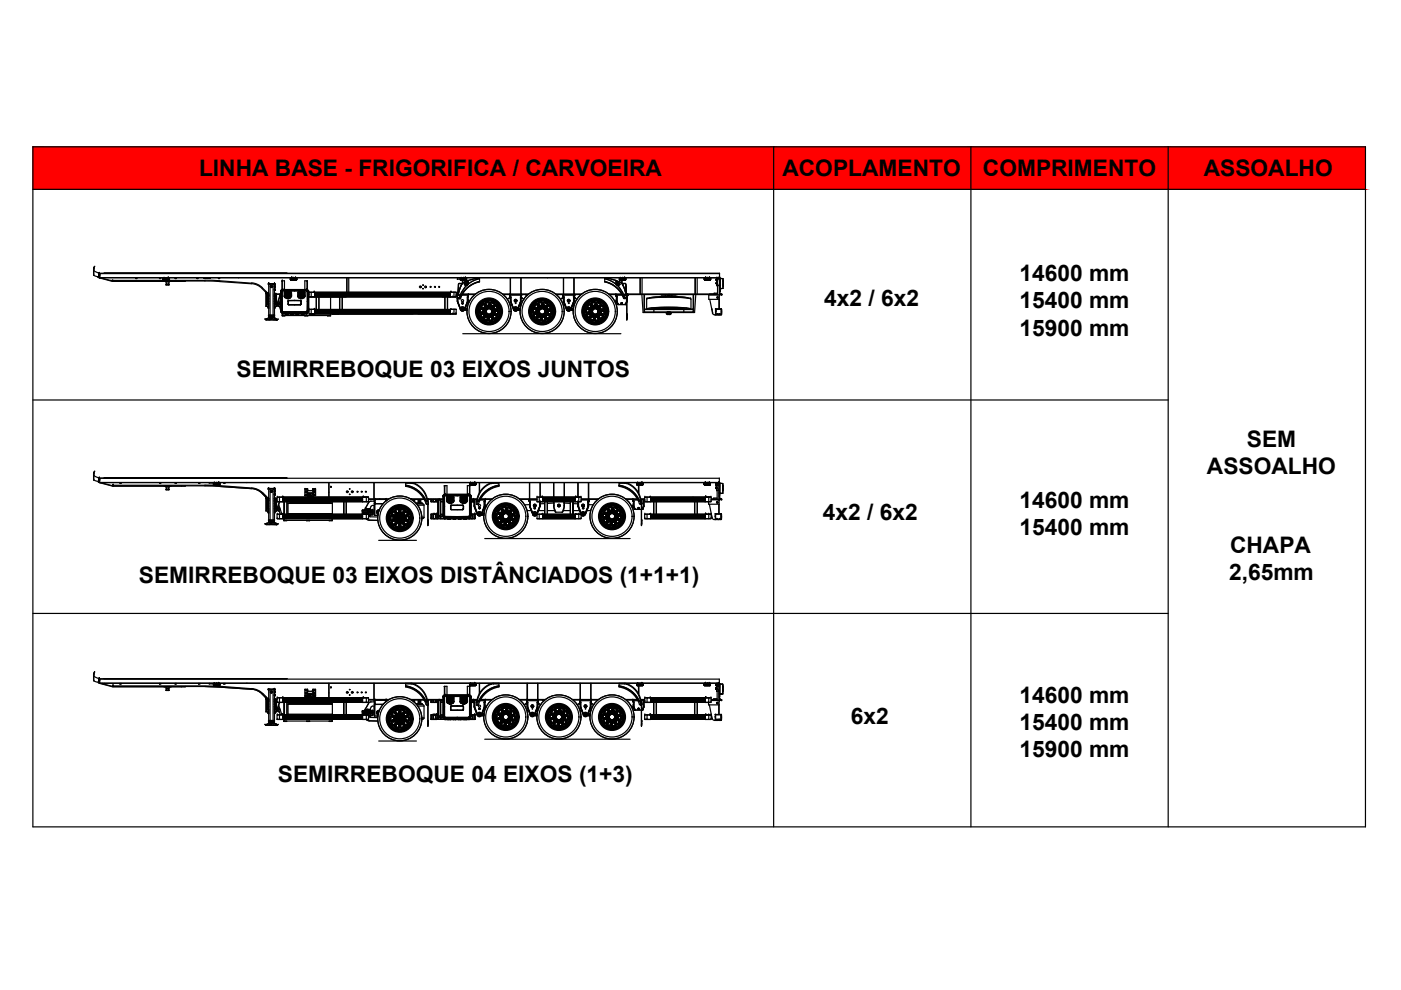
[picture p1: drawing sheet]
<svg xmlns="http://www.w3.org/2000/svg" width="297mm" height="210mm" viewBox="0 0 297 210" stroke-linecap="round" stroke-linejoin="round" font-family="sans-serif">
<defs><g id="words">
<g font-size="4.8">
<text x="42.2" y="37.2">LINHA BASE - FRIGORIFICA / CARVOEIRA</text>
<text x="165.9" y="37.3">ACOPLAMENTO</text>
<text x="208.4" y="37.3">COMPRIMENTO</text>
<text x="255.2" y="37.3">ASSOALHO</text>
<text x="216.1" y="59.6">14600 mm</text>
<text x="174.7" y="64.8">4x2 / 6x2</text>
<text x="216.1" y="65.3">15400 mm</text>
<text x="216.1" y="71.1">15900 mm</text>
<text x="50.2" y="80">SEMIRREBOQUE 03 EIXOS JUNTOS</text>
<text x="264.4" y="94.7">SEM</text>
<text x="255.9" y="100.6">ASSOALHO</text>
<text x="216.1" y="107.6">14600 mm</text>
<text x="174.5" y="110.2">4x2 / 6x2</text>
<text x="216.1" y="113.4">15400 mm</text>
<text x="260.8" y="117.2">CHAPA</text>
<text x="29.4" y="123.6">SEMIRREBOQUE 03 EIXOS DISTÂNCIADOS (1+1+1)</text>
<text x="260.6" y="123">2,65mm</text>
<text x="216.1" y="149">14600 mm</text>
<text x="180.4" y="153.6">6x2</text>
<text x="216.1" y="154.7">15400 mm</text>
<text x="216.1" y="160.5">15900 mm</text>
<text x="58.9" y="165.8">SEMIRREBOQUE 04 EIXOS (1+3)</text>
</g>
</g></defs>
<!-- layer: 0 -->
<g fill="#f00" stroke="#f00" stroke-width=".21">
<path d="M247.7 31.1l41.8 9v-9zM247.7 31.1l41.8 9h-41.8z"/>
<path d="M205.9 31.1l41.8 9v-9zM205.9 31.1l41.8 9h-41.8z"/>
<path d="M164 31.1l41.9 9v-9zM164 31.1l41.9 9h-41.9z"/>
<path d="M7 31.1l157 9v-9zM7 31.1l157 9h-157z"/>
</g>
<!-- layer: SP_15501 -->
<path d="M66.7 65.8h28.8h-28.8M66.7 66.3h28.8M66.7 65.9h28.8M66.7 65.6h28.8M66.7 66.5h28.8M95.5 66.3h-28.8h28.8M95.5 66.2h-28.8h28.8M95.5 66.1h-28.8h28.8M95.5 66h-28.8h28.8M95.5 65.9h-28.8h28.8M95.5 65.6h-28.8h28.8M95.5 66.5h-28.8h28.8" fill="none" stroke="#000" stroke-width=".25"/>
<!-- layer: CORPO -->
<g fill="none" stroke="#000" stroke-width=".25">
<path d="M59.8 66.9h.1M59.8 66.4v.5M59.8 66.9h10.2M70 66.9h.1M70.1 62.9v2.7M70.1 66.5v.4M60.2 106.4v2.7M60.2 110v.3M60.2 110.3h.1M60.2 110.3h10.2M69.7 104.4h.1M70.4 110.3h.1"/>
<path d="M70.4 106.4v.3M70.4 108.9v.2M70.4 110v.3M60.2 148.9v2.7M60.2 152.5v.3M60.2 152.8h.1M60.2 152.9h10.2M69.7 146.9h.1M70.4 152.8h.1M70.4 148.9v.4M70.4 151.5v.1M70.4 152.5v.3"/>
</g>
<!-- layer: PORTA -->
<path d="M59.8 66.9l.6 .1zM64.6 66.9l.7 .1zM69.5 66.9l.6 .1zM60.2 110.3l.6 .1zM65 110.3l.6 .1zM69.8 110.3l.6 .1zM60.2 152.9l.6 .1zM65 152.9l.6 .1zM69.8 152.9l.6 .1z" fill="none" stroke="#000" stroke-width=".25"/>
<!-- layer: ARO -->
<g fill="none" stroke="#000" stroke-width=".25">
<path d="M139.6 65.5h.1M140.3 65.5h1.4M143.3 65.5h-1.4M144 65.5h-.1"/>
<circle cx="103.7" cy="66" r="2.22"/>
<circle cx="103.7" cy="66" r="2.65"/>
<circle cx="103.7" cy="66" r="2.6"/>
<circle cx="103.7" cy="66" r="2.52"/>
<circle cx="103.7" cy="66" r="2.39"/>
<circle cx="103.7" cy="66" r="2.35"/>
<circle cx="114.9" cy="66" r="2.22"/>
<circle cx="114.9" cy="66" r="2.65"/>
<circle cx="114.9" cy="66" r="2.52"/>
<circle cx="114.9" cy="66" r="2.39"/>
<circle cx="114.9" cy="66" r="2.35"/>
<circle cx="126.2" cy="66" r="2.22"/>
<circle cx="126.2" cy="66" r="2.65"/>
<circle cx="126.2" cy="66" r="2.6"/>
<circle cx="126.2" cy="66" r="2.52"/>
<circle cx="126.2" cy="66" r="2.39"/>
<circle cx="126.2" cy="66" r="2.35"/>
<circle cx="84.8" cy="109.8" r="2.22"/>
<circle cx="84.8" cy="109.8" r="2.65"/>
<circle cx="84.8" cy="109.8" r="2.6"/>
<circle cx="84.8" cy="109.8" r="2.52"/>
<circle cx="84.8" cy="109.8" r="2.39"/>
<circle cx="84.8" cy="109.8" r="2.35"/>
<circle cx="107.2" cy="109.5" r="2.22"/>
<circle cx="107.2" cy="109.5" r="2.65"/>
<circle cx="107.2" cy="109.5" r="2.6"/>
<circle cx="107.2" cy="109.5" r="2.52"/>
<circle cx="107.2" cy="109.5" r="2.39"/>
<circle cx="107.2" cy="109.5" r="2.35"/>
<circle cx="129.8" cy="109.5" r="2.22"/>
<circle cx="129.8" cy="109.5" r="2.65"/>
<circle cx="129.8" cy="109.5" r="2.6"/>
<circle cx="129.8" cy="109.5" r="2.52"/>
<circle cx="129.8" cy="109.5" r="2.39"/>
<circle cx="129.8" cy="109.5" r="2.35"/>
<circle cx="84.8" cy="152.4" r="2.22"/>
<circle cx="84.8" cy="152.4" r="2.65"/>
<circle cx="84.8" cy="152.4" r="2.6"/>
<circle cx="84.8" cy="152.4" r="2.52"/>
<circle cx="84.8" cy="152.4" r="2.39"/>
<circle cx="84.8" cy="152.4" r="2.35"/>
<circle cx="107.2" cy="152" r="2.22"/>
<circle cx="107.2" cy="152" r="2.65"/>
<circle cx="107.2" cy="152" r="2.6"/>
<circle cx="107.2" cy="152" r="2.52"/>
<circle cx="107.2" cy="152" r="2.39"/>
<circle cx="107.2" cy="152" r="2.35"/>
<circle cx="118.5" cy="152" r="2.22"/>
<circle cx="118.5" cy="152" r="2.65"/>
<circle cx="118.5" cy="152" r="2.6"/>
<circle cx="118.5" cy="152" r="2.52"/>
<circle cx="118.5" cy="152" r="2.39"/>
<circle cx="118.5" cy="152" r="2.35"/>
<circle cx="129.8" cy="152" r="2.22"/>
<circle cx="129.8" cy="152" r="2.65"/>
<circle cx="129.8" cy="152" r="2.6"/>
<circle cx="129.8" cy="152" r="2.52"/>
<circle cx="129.8" cy="152" r="2.39"/>
<circle cx="129.8" cy="152" r="2.35"/>
</g>
<!-- layer: ESPELHO -->
<g fill="none" stroke="#000" stroke-width=".25">
<path d="M101.5 65.5a.33 .33 0 0 1 .2 .4 .33 .33 0 0 1-.2 .2M101.6 65.5v.1M101.6 66.1l-.1 .1M101.6 65.9v.2M101.6 66.9a.35 .35 0 0 1 .4 .2 .35 .35 0 0 1 0 .4v-.3M101.7 65.7l-.1 .1M101.7 66.9h.1M101.7 65.8v.1M101.8 66.9l.1 .2M101.9 64.9h.1M101.9 67.2l.1 .1M102 67v.1"/>
<path d="M102 64.8h-.1M102 64.8h.1M102.1 64.7h.1M102.1 64.7l-.1 .1M102.1 64.7a2.01 2.01 0 0 0 .1 2.7 2.01 2.01 0 0 0 2.7 .2 2.01 2.01 0 0 0 .5-2.6M102.2 64.8h.1M102.2 64.8h-.2M102.2 64.7h.1M102.3 64.7v-.3a.33 .33 0 0 1-.1 .4 .33 .33 0 0 1-.4 0h.4M102.3 64.7h.1M102.3 64.7l-.1-.1-.1 .1M102.3 64.4v.1"/>
<path d="M102.3 64.5l-.2 .2M102.3 64.5h.1M102.5 68a.35 .35 0 0 1 .4-.1 .35 .35 0 0 1 .2 .3M102.5 66.5a1.25 1.25 0 0 1 .2-1.2 1.25 1.25 0 0 0-.2 1.2M102.6 67.8h.1M102.7 66.8a1.25 1.25 0 0 0 1.1 .5 1.25 1.25 0 0 1-1.1-.5zM102.7 67.9h-.2M102.7 67.9h.2M102.7 67.9h.1M102.7 67.9l.1 .1M102.8 67.9l.1 .1M102.8 68h.1"/>
<path d="M102.9 65.1a1.25 1.25 0 0 1 1.9 .3 1.25 1.25 0 0 1-.7 1.8M102.9 68h.1M102.9 67.9l.1 .1M102.9 64l.1 .1M103 64.1h.1M103 68h.1M103.1 64.1h.1M103.1 68.1v.1M103.2 64.1h.2M103.2 64.1h.1M103.2 64.1l-1 .6M103.3 64.1a2.01 2.01 0 0 1 2.1 .9"/>
<path d="M103.3 64h.1M103.3 64.1l.2-.2-.3 .2-.3-.1 .3 .1M103.3 64.1h.1M103.3 64h-.1M103.3 64.1h-.1M103.4 64.1h.1M103.4 64h.1M103.4 64h-.1M103.6 63.9l-.2 .1M103.9 68.1l-.1 .2M104 68.1h.1M104.1 68l-.1 .1"/>
<path d="M104.1 68.1h.1M104.2 68l-.2 .1M104.2 68h.1M104.2 68.1h.1M104.3 64v-.1a.35 .35 0 0 0 .2 .4 .35 .35 0 0 0 .4-.1M104.3 68l.2 .1M104.3 68h.1M104.3 68l-.2 .1M104.4 64.1l.1 .1M104.4 64.1h.1M104.5 64.1l.1 .1M104.5 68.2a.31 .31 0 0 0-.4-.2 .31 .31 0 0 0-.2 .3"/>
<path d="M104.5 64.1v.2M104.5 64.1h.1M104.6 64.2h.1M104.7 64.2h.1M105.1 67.6h.1M105.1 67.7h.1M105.1 67.5h.1M105.2 67.5h.1M105.2 67.4h.1M105.2 67.5l-.1 .1M105.3 67.4h-.1M105.3 67.4l-.2 .1"/>
<path d="M105.3 67.4h.1M105.4 67.3h.1M105.4 65v-.3v.1a.38 .38 0 0 0 .4 .4l-.4-.1M105.4 65h.1M105.4 64.7v.1M105.4 64.9v.1M105.4 64.9v.2M105.4 64.9h.1M105.4 67.3l-.2 .1M105.4 67.3l-.1 .1M105.4 65.1h.1M105.4 65l.1 .1"/>
<path d="M105.5 65h.1M105.5 65.1h.1M105.5 65.1l.1 .1M105.6 67.3l-.4 .1M105.6 67.3a.33 .33 0 0 0-.4 .1 .33 .33 0 0 0-.1 .4v-.3M105.6 65.2h.1M105.7 66.4v.1M105.7 66.2v.1M105.7 66.5h.1M105.8 66.1l-.1 .1M105.8 66.2h.1M105.8 66.1h.1"/>
<path d="M105.8 66.4h.1M105.8 66.5v.1M105.8 66.1v.3M105.8 66.4l-.1 .1M105.9 66l-.1 .1M105.9 66a.34 .34 0 0 0-.2 .3 .34 .34 0 0 0 .2 .3M112.8 65.5a.32 .32 0 0 1 .2 .4 .32 .32 0 0 1-.3 .2M112.8 65.5l.1 .1M112.8 66v.2M112.8 66.1h.1M112.9 65.8v.1M112.9 65.6h.1"/>
<path d="M112.9 66.9a.34 .34 0 0 1 .3 .2 .34 .34 0 0 1 0 .4M112.9 65.7l.1 .1M112.9 65.7h.1M112.9 65.8h.1M112.9 65.9h.1M112.9 65.7v.2M112.9 65.9l-.1 .2M112.9 66.9h.1M113 65.9l-.2 .2M113.1 66.9l.1 .1M113.1 66.9h.1M113.1 66.9v.2"/>
<path d="M113.1 64.9h.1M113.1 67l.1 .1M113.1 67.1h.1M113.1 67.1l.1 .1M113.2 67.2h.1M113.2 67.2l.1 .1M113.2 64.8h.1M113.3 67.2l-.1 .3M113.3 67.1v.2M113.3 67.3h.1M113.4 64.7l-.1 .1M113.5 64.4a.33 .33 0 0 1 0 .4 .33 .33 0 0 1-.4 0"/>
<path d="M113.5 64.7l-.1-.1v.2M113.6 64.4l-.2 .2M113.6 64.4v.1M113.8 67.8h.1M113.9 67.9h-.1M113.9 65.3a1.25 1.25 0 0 0-.1 1.2 1.25 1.25 0 0 1 .1-1.2M113.9 66.8a1.25 1.25 0 0 0 1.2 .5M113.9 67.9h.1M113.9 67.9l.2 .1M114.1 67.9l.1 .1M114.1 68h.1M114.1 67.9h.1"/>
<path d="M114.1 65.1a1.25 1.25 0 0 1 1.9 .3 1.25 1.25 0 0 1-.7 1.8 1.25 1.25 0 0 0 .9-.9M114.1 67.9l-.3 .1a.32 .32 0 0 1 .3-.1 .32 .32 0 0 1 .2 .3M114.2 68h.1M114.2 64v.1M114.2 67.9l.1 .1M114.2 67.9l.2 .3M114.2 67.9h.1M114.3 68h.1M114.3 64.1h.2M114.3 68.1l.1 .1M114.6 64.1h-.1M114.8 63.9a.33 .33 0 0 1-.3 .2 .33 .33 0 0 1-.3-.1"/>
<path d="M114.8 63.9l-.2 .1M115.2 68.1h.1M115.2 68.1l-.1 .2M115.3 68.1h.1M115.4 68l-.2 .1h.1M115.4 68h.2M115.4 68.1h.1M115.4 68.1h-.1M115.5 64l.1 .1M115.5 68h.1M115.6 63.9l.1 .3M115.6 63.9a.35 .35 0 0 0 .2 .4 .35 .35 0 0 0 .3-.1l-.3 .1"/>
<path d="M115.6 63.9l-.1 .1M115.6 68h.1M115.6 64.1l.1 .1M115.6 64.1h.1M115.6 68l-.2 .1M115.6 68l.1 .1M115.7 64.2h.1M115.7 64.2a2.01 2.01 0 0 0-2.8 1.6 2.01 2.01 0 0 0 2.4 2.2 2.01 2.01 0 0 0 1.3-3M115.7 64.1l.1 .1M115.7 68.2a.34 .34 0 0 0-.3-.2 .34 .34 0 0 0-.3 .3M115.7 64.1l.1 .2M115.7 64.1h.1"/>
<path d="M115.8 64.2l.9 .8v-.1M115.8 64.3h.1M115.9 64.2h.1M116 64.2h.1M116.1 64.2h.1M116.4 67.6h-.1M116.4 67.6h.1M116.4 67.7h.1M116.4 67.5h.1M116.4 67.5v.1M116.5 67.4h.1M116.5 67.4h-.1"/>
<path d="M116.5 67.4l-.1 .1M116.6 67.3l-.1 .1M116.6 67.3h.1M116.6 64.8h.1M116.6 67.2v.1M116.7 64.9v.2M116.7 64.9h.1M116.7 65l-.1-.2 .1-.1-.1 .1a.38 .38 0 0 0 .4 .4l-.3-.1M116.7 65h.1M116.7 64.7v.1M116.7 67.3l-.2 .1M116.7 65.1h.1"/>
<path d="M116.7 65l.1 .1M116.8 65.1h.1M116.8 67.3a.32 .32 0 0 0-.4 .1 .32 .32 0 0 0 0 .4l-.1-.1 .1-.2M116.8 65.1l.1 .1M116.8 65.2h.1M116.9 65.2h.1M117 66.2v.1M117 66.5h.1M117 66.4h.1M117 66.4v.1M117 66.4l.1 .2M117 66.1v.1"/>
<path d="M117 66.2l-.1 .2M117 66.1h.1M117 66.2h.1M117.1 66l-.1 .1M117.1 66h.1a.35 .35 0 0 0-.3 .3 .35 .35 0 0 0 .2 .3M124.1 65.5a.32 .32 0 0 1 .1 .4 .32 .32 0 0 1-.2 .2M124.1 65.5v.1M124.1 66.9a.34 .34 0 0 1 .4 .2 .34 .34 0 0 1-.1 .4M124.1 65.9l-.1 .3M124.1 65.7v.1M124.1 66.9h.2M124.2 65.8v.1"/>
<path d="M124.3 66.9h.1M124.3 66.9l.1 .1M124.3 66.9l.1 .2M124.4 67.1h.1M124.4 64.9h.1M124.4 67.1v.1M124.4 67v.1M124.4 67.2h.1M124.4 67.2l.1 .1M124.5 67.2v.3M124.5 67.3h.1M124.5 64.8h.1"/>
<path d="M124.5 67.1v.2M124.6 64.7l-.1 .1M124.7 64.7v.1M124.8 64.4l-.1 .2M124.8 64.5v-.1a.35 .35 0 0 1-.1 .3 .35 .35 0 0 1-.3 .1M125 68a.32 .32 0 0 1 .4-.1 .32 .32 0 0 1 .2 .3M125.1 66.5a1.25 1.25 0 0 1 .1-1.2 1.25 1.25 0 0 0-.1 1.3M125.1 67.8h.1M125.1 67.9h.1M125.1 67.9h-.1M125.2 67.9h.1M125.2 67.9l.1 .1"/>
<path d="M125.2 66.8a1.25 1.25 0 0 0 1.1 .5M125.3 67.9l.1 .1M125.3 68h.1M125.3 68h.2M125.4 65.1a1.25 1.25 0 0 1 1.3-.2 1.25 1.25 0 0 1 .8 1.1M125.4 68h.1M125.5 67.9v.1M125.5 64l.1 .1M125.5 68h.1M125.6 64.1h.1M125.6 68.1v.1M125.7 64.1h.1"/>
<path d="M125.7 64.1a2 2 0 0 0-1.5 2.4 2 2 0 0 0 2.5 1.5M125.8 64h-.1M125.8 64.1h-.1M125.8 64.1a2.09 2.09 0 0 1 2.4 2.1M125.8 64.1h.1M125.8 64h.1M126 64h.1M126 64h-.2M126.1 63.9l-.4 .2-.3-.1 .3 .1M126.1 63.9l-.3 .2M126.1 63.9l-.1 .1M126.4 68.2v.1"/>
<path d="M126.4 68.1h.1M126.4 68.1h.2M126.4 68.1v.1M126.6 68l.1 .1M126.6 68.1h.1M126.6 68h.1M126.7 68l-.1 .1M126.7 68h.1M126.7 68.1h.1M126.7 68l.3 .2a.34 .34 0 0 0-.4-.2 .34 .34 0 0 0-.2 .3v-.2l.2-.1M126.8 64v.1M126.8 68l.2 .1"/>
<path d="M126.8 68h.1M126.8 68l-.1 .1M126.9 64.1v.1M126.9 64.1h.1M126.9 64.2l-.1-.3a.32 .32 0 0 0 .2 .4 .32 .32 0 0 0 .4-.1l-.3 .1M126.9 64.2h.1M127 64.1l.1 .1M127 64.1l.1 .2M127 64.1h.1M127.1 64.3h.1M127.1 64.2h.1M127.2 64.2h.1"/>
<path d="M127.4 64.2l-.1 .1M127.4 66.3a1.25 1.25 0 0 1-.8 .9 1.25 1.25 0 0 0 .8-.9zM127.6 67.7h.1M127.6 67.6h.1M127.7 67.5l-.1 .1M127.7 67.5h.1M127.8 67.4h-.1M127.8 67.4h.1M127.9 67.3h.1M127.9 67.3l-.2 .1M127.9 67.3l-.2 .2M127.9 64.9v.1"/>
<path d="M127.9 64.7v.1M127.9 64.9l.1 .2M127.9 64.9h.1M127.9 65l.1 .1M128 64.7a.34 .34 0 0 0-.1 .4 .34 .34 0 0 0 .4 .1h-.2M128 65h.1M128 67.3a.33 .33 0 0 0-.3 .1 .33 .33 0 0 0-.1 .4M128 65.1h.1M128 65.1l.1 .1M128.1 65.2h.1M128.2 66.2l.2-.2h-.1a.34 .34 0 0 0 .1 .6h-.2v-.3M128.2 66.2h.1"/>
<path d="M128.2 66.4h.1M128.2 66.3h.1M128.2 66.2v.1M128.2 66.4v.1M128.2 66.2v.1a2.17 2.17 0 0 1-1.5 1.7M128.3 66.5h.1M128.3 66.4h.1M128.3 66.2h.1M128.3 66.5v.1M128.3 66.4v.1M128.3 66v.1M128.3 66.1l-.1 .1"/>
<path d="M128.3 66.1l-.1 .3M128.3 66.1h.1M128.4 66h-.1M139.8 62.9a7.3 7.3 0 0 1 3.5-.1l.5 .1M141.1 62.9h.1M141.1 62.8l-.1 .1M141.2 62.9h.1M141.2 62.8h-.1M142.4 62.8h.1M142.4 62.9h-.1M142.4 62.9h.1M142.5 62.9h.1"/>
<path d="M63.7 106.3v.1M63.7 106.3h.1M63.7 106.4v.1h.2M63.7 106.4v.1M63.7 106.4h.1M63.7 106.4h.3M63.9 106.5h.1M64 106.4h.1M64 106.5h.2M64 106.4l.2 .1M64 106.4l.1 .1M64.1 106.4h.1"/>
<path d="M64.2 106.4v.1M64.2 106.5h.1M64.2 106.4h.1M64.2 106.4h.7M64.2 106.5h.7M64.9 106.5h.1M64.9 106.4l-.1 .1M64.9 106.4h.1M65 106.4h-.1M65.1 106.4l.1 .1M65.1 106.4h.1M65.1 106.4v.1"/>
<path d="M65.1 106.5h.1M65.1 106.5h-.1h.3M65.2 106.4h.1M65.2 106.5h.1M65.2 106.5h.2M65.3 106.4v.1M65.3 106.4h.1M65.3 106.4h.9M65.3 106.5h.1M65.3 106.5h.9M66.2 106.5h.1M66.2 106.5h.3"/>
<path d="M66.2 106.4h.1M66.3 106.4h.2M66.3 106.4l-.2 .1M66.4 106.4h.1M66.4 106.4l-.1 .1M66.4 106.3l.2 .1M66.4 106.4v.1M66.6 106.4v.1M66.6 106.4h.1M66.6 106.4h.7M66.7 106.5h.1M66.7 106.5h.6"/>
<path d="M67.3 106.4v.1M67.3 106.5h.1M67.3 106.4h.1l-.1 .1M67.3 106.4h.1M67.4 106.5h.1M67.4 106.4h.1M67.4 106.4v.1M67.4 106.4h-.1M67.5 106.4h.1M67.5 106.4h.3M67.6 106.5h.1M67.8 106.4h.1"/>
<path d="M67.8 106.4v.1M67.8 106.3h.1M67.8 106.3v.1M67.9 106.5h-.3M82.6 109.6a.31 .31 0 0 1 .2 .3 .31 .31 0 0 1-.2 .3M82.6 109.5l.1 .1M82.6 109.6h.1M82.7 110.1h-.1M82.7 110.1l-.1 .1M82.7 109.7l.1 .1M82.7 109.9h.1M82.7 110.1h.1"/>
<path d="M82.7 109.8h.1M82.7 109.7h.1M82.7 109.7v.4M82.7 109.8v.1M82.8 109.9l-.1 .2M82.8 110.9h.1M82.9 110.9h.1M82.9 108.8h.1M83 110.9h.1M83 108.8h.1M83 110.9v.2M83 111.1h.1"/>
<path d="M83 108.7h.1M83 108.7v.1M83.1 111v.1M83.1 108.7a2.01 2.01 0 0 0 0 2.3M83.1 111l.1 .1M83.1 111l-.1-.2-.2 .1a.33 .33 0 0 1 .4 .2 .33 .33 0 0 1 0 .3l.1-.1-.1-.2M83.1 111h.1M83.1 111.1h.1M83.1 108.7l-.1 .1M83.1 108.6h.1M83.1 108.7l-.1 .2-.2-.1M83.1 108.8h.1"/>
<path d="M83.1 108.7h.1M83.1 111.1l.1 .2M83.1 108.6v.1M83.2 111.1a2.01 2.01 0 0 0 2.1 .7M83.2 108.6a2.01 2.01 0 0 1 2.8-.3 2.01 2.01 0 0 1 .3 2.8M83.2 108.3l.1 .1-.1 .2M83.2 108.3a.33 .33 0 0 1 0 .4 .33 .33 0 0 1-.4 .2h.1M83.2 108.6l-.1 .1M83.2 111.2v.1M83.2 108.4h.1M83.2 111.1h.1M83.2 111.1v.2"/>
<path d="M83.2 111.3h.1M83.2 108.6l-.2 .1M83.2 108.5h.1M83.2 108.6h.1M83.2 108.3l.1 .1M83.2 108.5l-.1 .1M83.3 111.3l-.1 .1M83.8 107.9l.1 .1M83.8 111.8h.1M83.9 111.8l-.1 .1a.33 .33 0 0 1 .4-.2 .33 .33 0 0 1 .2 .4v-.2M83.9 111.8h.1M83.9 107.9h-.1"/>
<path d="M83.9 108h-.1M83.9 108h.2M83.9 108h.1M83.9 111.8h.2M84.1 111.8h.1M84.1 107.9h.1M84.1 111.7l.1 .2M84.2 107.9h-.1M84.2 111.9h.1M84.2 107.9h.1M84.2 111.8l.1 .1M84.3 111.9h.1"/>
<path d="M84.3 107.8l-.1 .2M84.3 107.8h.1M84.3 107.8l-.4 .2M84.4 107.8h-.1M84.4 107.7a.33 .33 0 0 1-.2 .3 .33 .33 0 0 1-.4-.1M84.4 107.7v.1M85.1 107.7l.1 .1M85.1 107.8h.1M85.2 107.7a.33 .33 0 0 0 .2 .3 .33 .33 0 0 0 .4-.1M85.2 111.9h.1M85.2 111.9v.1M85.2 111.9h-.1"/>
<path d="M85.2 107.8l.1 .2M85.2 107.8h.1M85.2 107.8l.2 .1M85.3 111.8h.2M85.3 111.8l-.1 .3M85.3 111.8h.1M85.4 107.9h.1M85.4 111.9h.1M85.4 111.9h-.2M85.4 111.8h-.1M85.5 111.7l.1 .1M85.5 111.8h.1"/>
<path d="M85.5 107.9h.1M85.5 111.7l.3 .2M85.5 111.7h.1M85.5 107.9l.1 .1M85.5 111.8h-.1M85.6 111.8h.2M85.6 107.9h.1M85.6 111.8h.1M85.6 108h-.1M85.6 108h.1M85.6 111.8h-.1M85.8 107.9l-.2 .1"/>
<path d="M85.8 111.9a.33 .33 0 0 0-.4-.2 .33 .33 0 0 0-.2 .4M86.3 111.3v.1M86.3 108.4v.1M86.3 111.2v.1M86.3 108.6l.2 .1-.1 .1M86.3 111.1h.1M86.3 111.3h.1M86.3 108.5l.1 .1M86.3 108.3v.1M86.4 111.1l-1 .6M86.4 108.3a.33 .33 0 0 0 0 .4 .33 .33 0 0 0 .3 .2h-.1M86.4 111h.1"/>
<path d="M86.4 111.1h.1M86.4 111.1l-.1 .2M86.4 111v.1M86.5 111.1h-.2M86.5 111.1h.1M86.5 108.7l.1 .1M86.6 110.9l-.2 .1M86.6 110.9h.1M86.6 110.9l-.1 .2M86.7 110.9l-.1-.1-.2 .2M86.7 110.9v-.1a.38 .38 0 0 0-.3 .6l-.1-.1v-.2M86.8 109.8v.1"/>
<path d="M86.9 109.9v.2M86.9 110.1v.1M86.9 109.6v.2M86.9 109.5v.1M87 109.6a.31 .31 0 0 0-.2 .3 .31 .31 0 0 0 .2 .3M105.2 109.5h.1M105.2 109.3v.2M105.2 109.5l-.1 .1M105.2 109v.2M105.2 109l-.1-.1a.35 .35 0 0 1 .2 .4 .35 .35 0 0 1-.2 .3M105.2 110.3a.34 .34 0 0 1 .4 .2 .34 .34 0 0 1-.1 .4M105.2 110.3l.2 .2"/>
<path d="M105.3 109.2l-.1 .1 .1 .1M105.3 110.3h.1M105.5 108.3h.1M105.5 110.6v.1M105.5 110.5h.1M105.6 108.2l-.1 .1M105.6 108.3h.1M105.6 110.8v.1M105.7 108.1h.1M105.7 108.1l-.1 .2M105.7 108.2l-.1 .1M105.8 108.2h.1"/>
<path d="M105.8 108h.1M105.8 108.1l.1-.3a.35 .35 0 0 1-.1 .4 .35 .35 0 0 1-.4 .1l.4-.1M105.8 108.1h.1M105.9 107.9h-.1M105.9 108h.1M105.9 108h-.1M105.9 107.8v.1M106.1 111.4a.32 .32 0 0 1 .4-.1 .32 .32 0 0 1 .2 .3M106.2 111.3h.1M106.2 111.3l-.1 .1M106.2 108.7a1.25 1.25 0 0 0-.1 1.3M106.2 110.2a1.25 1.25 0 0 0 1.2 .5"/>
<path d="M106.2 111.3h.2M106.2 111.3l.2 .1M106.4 111.3l.1 .1M106.4 111.4h.1M106.4 108.5a1.25 1.25 0 0 1 1.4-.2 1.25 1.25 0 0 1 .7 1.2M106.5 111.4h.1M106.5 107.5h.1M106.5 111.4l.1 .1M106.6 107.5h.1M106.6 111.4v.1M106.6 111.5h.1M106.7 107.5h.1"/>
<path d="M106.7 107.5h.2M106.7 111.5v.1M106.8 107.5a2.01 2.01 0 0 0-1.3 3 2.01 2.01 0 0 0 3.3 .3M106.8 107.5h.1M106.8 107.5l-.3-.1a.37 .37 0 0 0 .6-.1l-.2 .2M106.9 107.5a2.01 2.01 0 0 1 2 .9M106.9 107.4l-.1 .1M106.9 107.5h-.1M106.9 107.5h.1M107 107.4l-.1 .1M107.1 107.4h-.1M107.1 107.4h.1"/>
<path d="M107.1 107.3v.1M107.5 111.6l-.1 .1a.34 .34 0 0 1 .3-.3 .34 .34 0 0 1 .4 .2M107.5 111.6h.1M107.6 111.4l-.1 .2M107.6 111.5h.1M107.6 111.5l-.1 .1M107.8 111.5h-.2M107.8 111.4l-.2 .1M107.8 111.5h.1M107.9 107.5h.1M107.9 111.5l.2 .1M107.9 107.4a.32 .32 0 0 0 .2 .3 .32 .32 0 0 0 .3-.1v.1"/>
<path d="M107.9 111.5h.1M107.9 107.5l.1 .2M107.9 107.5l.2 .1M108.1 107.6h.1M108.1 107.6v.1M108.2 107.6h.1M108.2 107.6l.1 .1M108.3 107.7h.1M108.4 107.7h.1M108.5 107.6l-.1 .1M108.5 109.5a1.25 1.25 0 0 1-.9 1.2M108.7 111.1v.1"/>
<path d="M108.7 111v.1M108.7 111h.1M108.7 110.9h.1M108.8 110.8h.2h-.1M108.8 110.9h.1M108.8 110.8l.3-.1a.35 .35 0 0 0-.3 .1 .35 .35 0 0 0-.1 .4v-.3M108.8 110.8h.1M108.8 110.9l-.1 .1M108.9 110.8l-.1 .1M108.9 110.8l-.2 .1M108.9 110.8h.1M109 110.7h.1"/>
<path d="M109 108.2v.1M109 108.4v.1a2.06 2.06 0 0 1-.2 2.3M109 110.7h-.1M109 108.4l-.1-.2 .1-.1a.32 .32 0 0 0 0 .4 .32 .32 0 0 0 .3 .1M109 108.4h.1M109 108.3v.1M109 108.3h.1M109 108.1v.1M109 108.4l.1 .1M109 108.6l.3 .1M109 108.6h.1M109 108.4v.2"/>
<path d="M109.1 110.7h-.1M109.1 108.5h.1M109.1 108.5l.1 .1M109.1 108.6l.1 .1M109.2 108.6h.1M109.2 108.6v.1M109.2 108.7h.1M109.2 109.7l.1 .2M109.3 109.9h.1M109.3 109.6v.1M109.3 109.7h.1M109.3 109.8h.1"/>
<path d="M109.3 109.7v.2M109.4 109.5l-.2 .2M109.4 109.5h.1M109.4 109.5l-.1 .2M109.5 109.4l-.2 .1M109.5 109.4a.34 .34 0 0 0-.3 .3 .34 .34 0 0 0 .2 .3h-.1M127.6 108.9a.35 .35 0 0 1 .2 .4 .35 .35 0 0 1-.3 .3M127.7 109.5h-.1M127.7 108.9v.1M127.7 109v.1M127.7 110.3a.35 .35 0 0 1 .4 .2 .35 .35 0 0 1-.1 .4l.1-.1M127.7 109.3l-.1 .3"/>
<path d="M127.7 110.3h.1M127.7 109.1v.1M127.8 109.2v.2M127.9 110.4l.1 .1M127.9 110.4h.1M127.9 110.5l.1 .1M128 110.5h.1M128 108.3h.1M128 110.5v.1M128 110.6h.1M128 110.6l.1 .1M128.1 108.2l-.1 .1"/>
<path d="M128.1 110.7h.1M128.1 110.5v.2M128.2 108.1l-.1 .2M128.3 107.8a.33 .33 0 0 1 0 .4 .33 .33 0 0 1-.4 .1M128.3 108.1v-.1v.2M128.4 107.9h.1M128.4 108h-.1M128.4 107.8v.1M128.6 111.4a.35 .35 0 0 1 .4-.1 .35 .35 0 0 1 .2 .3M128.7 111.3l-.1 .1M128.7 111.3h.1M128.7 108.7a1.25 1.25 0 0 0-.1 1.3"/>
<path d="M128.8 111.3h.1M128.8 111.3l.1 .1M128.9 111.3l.1 .1M128.9 111.4h.1M129 111.4h.1M129 111.4l.1 .1M129 107.5h.1M129.1 107.5h.1M129.1 111.5h.1M129.1 111.4l.1 .1M129.1 107.5h.2M129.1 111.5l.1 .1"/>
<path d="M129.2 111.5v.1M129.3 107.5h.1M129.3 107.5h-.2M129.3 107.5a2.01 2.01 0 0 0-1.5 2.4 2.01 2.01 0 0 0 2.3 1.5M129.3 107.5h-.3a.38 .38 0 0 0 .6-.2l-.2 .2M129.4 107.5l1.1 .1M129.4 107.5h.1M129.4 107.4l-.1 .1M129.4 107.5h-.1M129.5 107.4h.1M129.5 107.4l-.1 .1M129.7 107.3l-.2 .1"/>
<path d="M129.9 111.6h.1M130 111.6h-.1M130 111.6h.1M130.1 111.4h.1M130.1 108.3a1.25 1.25 0 0 0-1.2 .2 1.25 1.25 0 0 1 1.4-.2 1.25 1.25 0 0 1 .7 1.2M130.2 108.3a1.25 1.25 0 0 1 .8 1.2M130.2 111.5h.1M130.2 111.4l-.3 .3a.35 .35 0 0 1 .6-.1M130.2 111.4h.1M130.2 111.5l-.2 .1M130.2 111.4h-.1M130.2 111.5h-.1"/>
<path d="M130.2 111.4l.2 .1M130.2 111.4h.3v.2M130.3 111.5h.1M130.4 107.4v.1M130.4 107.4l.1 .3M130.4 107.4a.35 .35 0 0 0 .2 .3 .35 .35 0 0 0 .4-.1l-.4 .1M130.4 111.5h.1M130.4 111.5h-.1M130.5 107.5v.2M130.5 107.5h.1M130.5 107.5l.1 .1M130.5 107.6h.1"/>
<path d="M130.5 107.6l.1 .1M130.5 107.7h.1M130.6 107.6v.1M130.6 107.6h.1M130.6 107.7a1.97 1.97 0 0 1 1.1 2M130.6 107.7h.1M130.7 107.6h.1M130.7 107.6l.1 .1M130.8 107.7h.1M130.9 107.7h.1M131 109.5a1.25 1.25 0 0 1-.8 1.2 1.25 1.25 0 0 1-1.4-.5 1.25 1.25 0 0 0 1.1 .5M131 109.5a1.25 1.25 0 0 1-.8 1.2"/>
<path d="M131.2 111l-.1 .1M131.2 111h.1M131.2 111.1v.1M131.3 110.8h.2h-.2M131.3 110.9h.1M131.3 110.9l-.1 .1M131.3 110.8l-.1 .2M131.3 110.8h.1M131.3 110.8v.1M131.4 108.2l.1 .1M131.5 108.2v-.1a.36 .36 0 0 0 0 .4 .36 .36 0 0 0 .4 .2h-.2M131.5 108.3v.1"/>
<path d="M131.5 108.3h.1M131.5 110.7h.1M131.5 108.3l.1 .1M131.5 108.1v.1M131.5 108.4l.1 .1M131.6 108.4l-.1 .2M131.6 108.4h.1M131.6 108.5h.1M131.6 108.5l.1 .1M131.6 110.7a.36 .36 0 0 0-.4 .5M131.7 108.6v.1M131.7 108.6h.1"/>
<path d="M131.7 108.7h.1M131.8 109.7a2.01 2.01 0 0 1-1.6 1.7M131.8 109.7h.1M131.8 109.6v.1M131.8 109.9h.1M131.9 109.5l-.1 .2M131.9 109.7h-.1M131.9 109.8h.1M131.9 109.7h.1M131.9 109.5h.1M131.9 110h.1M131.9 109.8l-.1 .1"/>
<path d="M131.9 109.5v.2M131.9 109.4v.1M132 109.4a.35 .35 0 0 0-.2 .3 .35 .35 0 0 0 .1 .3l-.1-.3M132 109.4h-.1l-.1 .3M63.7 149.1h.2M63.7 148.9h.1M63.7 149v.1M63.9 149.1h.1M63.9 149h.1M64 149h-.3M64 149h.1M64 148.9h.1"/>
<path d="M64 149.1h.2M64 148.9l.2 .2M64 148.9l.1 .2M64 148.9v.1M64.1 148.9h.1M64.1 148.9l.1 .1M64.2 148.9v.1M64.2 149.1h.1M64.2 149h.1M64.2 149h.7M64.2 149.1h.7M64.9 149.1h.1"/>
<path d="M64.9 149h-.1M64.9 149h.1M65 148.9l-.1 .1M65.1 148.9l.1 .2M65.1 148.9h.1M65.1 148.9v.2M65.1 149h.1M65.2 148.9l.1 .1M65.2 148.9h.1M65.2 149.1h.1M65.2 149.1h.2M65.3 149v.1h-.3h.1"/>
<path d="M65.3 149h.1M65.3 149h.9M65.3 149.1h.1M65.3 149.1h.9M66.2 149.1h.1M66.2 149h-.1M66.2 149.1h.3M66.2 149h.1M66.3 148.9l.2 .1M66.3 148.9l-.2 .1M66.4 148.9h.1M66.4 148.9l-.1 .2"/>
<path d="M66.4 148.9h.2M66.4 148.9v.2M66.6 149h.1M66.6 149h.7M66.7 149.1h.1M66.7 149.1h.6M67.3 148.9v.1M67.3 149.1h.1M67.3 149v.1M67.3 149l.1-.1-.1 .2M67.3 149h.1M67.4 149h.1"/>
<path d="M67.4 148.9h.1M67.4 148.9v.2M67.4 149.1h.1M67.4 148.9l-.1 .1M67.5 148.9v.1M67.5 148.9h.1M67.5 149h.1M67.5 149h.3M67.6 149.1h.1M67.6 149.1h.3M67.8 148.9h.1M67.8 149h.1"/>
<path d="M82.6 152.1a.34 .34 0 0 1 .2 .3 .34 .34 0 0 1-.2 .4M82.6 152.1l.1 .1M82.7 152.6l-.1 .1M82.7 152.7l-.1 .1M82.7 152.2l.1 .2M82.7 152.5h.1M82.7 152.6h.1M82.7 152.4h.1M82.7 152.2h.1M82.7 152.2v.4M82.7 152.3v.2M82.8 152.5l-.1 .1"/>
<path d="M82.8 153.5a.33 .33 0 0 1 .4 .1 .33 .33 0 0 1 0 .4l.1-.1-.1-.3M82.8 153.5l.2-.1 .1 .2M82.8 153.4l.1 .1M83 153.5h.1M83 151.4h.1M83 153.5v.1M83 153.6h.1M83 151.2h.1M83 151.2v.2M83.1 153.5v.1M83.1 153.5l.1 .1a2.01 2.01 0 0 0 2.1 .7M83.1 153.6h.1"/>
<path d="M83.1 153.6v.1M83.1 153.7h.1M83.1 151.3l-.1 .1M83.1 151.1h.1M83.1 151.3l-.3 .1M83.1 151.3h.1M83.1 153.7l.1 .1M83.1 151.1v.1M83.2 151.2a2.01 2.01 0 0 1 3.2 0 2.01 2.01 0 0 1-1 3.1M83.2 151.2a1.85 1.85 0 0 0-.1 2.3M83.2 153.8h.1M83.2 151h.1"/>
<path d="M83.2 153.6h.1M83.2 153.6v.2M83.2 151.2l.1-.2-.1-.1a.33 .33 0 0 1 0 .4 .33 .33 0 0 1-.4 .1l.1-.1M83.2 151.2h-.2M83.2 151.1h.1M83.2 151.2h.1M83.2 150.9l.1 .1M83.2 151l-.1 .1M83.2 151.1h-.1M83.3 153.9h-.1M83.8 150.5h.1M83.8 154.3h.1"/>
<path d="M83.9 154.3h-.1a.38 .38 0 0 1 .6 .3M83.9 154.3h.1M83.9 150.5l.2 .1M83.9 150.5h.1M83.9 154.3l.2 .1M84.1 154.4h.1M84.1 150.5h.1M84.1 154.3l.1 .1M84.2 150.4l-.1 .1M84.2 154.4h.1M84.2 150.4h.1M84.2 154.3l.1 .1"/>
<path d="M84.3 154.4h.1M84.3 150.4l-.1 .1M84.3 150.4h.1M84.3 150.4l-.4 .1M84.3 154.4l.1 .1M84.4 154.5v.1M84.4 150.3l-.1 .1M84.4 150.2a.33 .33 0 0 1-.2 .3 .33 .33 0 0 1-.4-.1M84.4 150.3h.1M85.1 150.3h.1M85.2 150.2a.33 .33 0 0 0 .2 .3 .33 .33 0 0 0 .4-.1M85.2 154.5h.1"/>
<path d="M85.2 154.5v.1M85.2 154.4l-.1 .1M85.2 154.4h.1M85.2 150.4l.1 .1M85.2 150.4h.1M85.2 150.4h.2M85.3 154.3l.2 .1M85.3 154.3h.1M85.4 150.4l.1 .1M85.4 154.4h.1M85.4 150.4h.1M85.4 154.4h-.2"/>
<path d="M85.4 154.3h-.1M85.5 154.3h.1M85.5 154.4h.1M85.5 150.5h.1M85.5 154.3l.3 .1a.35 .35 0 0 0-.4-.1 .35 .35 0 0 0-.2 .3l.1-.3M85.5 154.4h-.1M85.6 154.3l.2 .1M85.6 154.3h.1M85.6 150.5l-.1 .1M85.6 150.5h.1M85.6 154.3l-.1 .1M85.8 150.5h-.1"/>
<path d="M86.3 153.9h.1M86.3 153.8h.1M86.3 150.9v.1M86.3 151.2h.2l-.1 .1M86.3 153.6h.1M86.3 151.1h.1M86.4 150.9a.33 .33 0 0 0 0 .4 .33 .33 0 0 0 .3 .1h-.1M86.4 153.6l.2-.2 .1 .1a.33 .33 0 0 0-.3 .1 .33 .33 0 0 0 0 .4l-.1-.1v-.3M86.4 153.6h.1M86.4 153.7h.1M86.4 153.7l-.1 .1M86.4 153.5v.1"/>
<path d="M86.5 153.6h-.2M86.5 153.6h.1M86.5 151.2l.1 .2M86.6 153.5l-.2 .1M86.6 153.5h.1M86.6 153.5l-.1 .1M86.6 151.3v.1M86.6 153.4v.1M86.6 153.4h.1M86.8 152.4v.1M86.9 152.5v.3M86.9 152.2v.2"/>
<path d="M86.9 152.1h.1M87 152.1a.34 .34 0 0 0-.2 .3 .34 .34 0 0 0 .2 .4M105.1 151.5a.32 .32 0 0 1 .2 .4 .32 .32 0 0 1-.2 .2M105.1 151.5h.1M105.2 151.9l-.1 .3M105.2 152.9a.34 .34 0 0 1 .4 .2 .34 .34 0 0 1-.1 .3M105.2 151.7v.1M105.2 152.8l.2 .1M105.3 151.8l-.1 .1h.1M105.3 152.8v.1M105.4 152.9v.1M105.5 150.8h.1"/>
<path d="M105.5 153l.1 .1M105.5 153.1l.1 .2M105.5 153.2l.1 .2M105.6 150.8h-.1M105.6 150.8h.1M105.7 150.7h.1M105.7 150.7l-.1 .1M105.7 150.7a2.01 2.01 0 0 0 1.4 3.3 2.01 2.01 0 0 0 1.9-3M105.7 150.8h-.1M105.7 150.6v.1M105.8 150.8h.1M105.8 150.6h.1"/>
<path d="M105.8 150.7l.1-.4v.2l-.1 .3h-.4h.4M105.8 150.7h.1M105.9 150.4l-.1 .1M105.9 150.5h.1M105.9 150.5l-.1 .1M105.9 150.4v.1M106.1 153.9a.32 .32 0 0 1 .4 0 .32 .32 0 0 1 .2 .3M106.2 153.8h.1M106.2 153.9h-.1M106.2 151.3a1.25 1.25 0 0 0-.1 1.2 1.25 1.25 0 0 1 .1-1.2zM106.2 152.8a1.25 1.25 0 0 0 1.2 .5M106.2 153.9h.2"/>
<path d="M106.2 153.9h.1M106.4 153.9h.1M106.4 153.9l.2 .1M106.4 151.1a1.25 1.25 0 0 1 1.4-.2 1.25 1.25 0 0 1 .7 1.1M106.5 154h.1M106.5 150h.1M106.5 153.9l.1 .1M106.6 150h.1M106.6 154h.1M106.7 150l.1 .1M106.7 150h.1M106.7 154.1h.1"/>
<path d="M106.8 150.1l-1.1 .6M106.8 150l.1 .1M106.8 150h.1M106.8 150.1h.1M106.9 150a2.01 2.01 0 0 1 2 1M106.9 150h-.1M106.9 150l-.1 .1M106.9 150h.1M106.9 150.1l.2-.3a.35 .35 0 0 1-.2 .3 .35 .35 0 0 1-.4-.1l.3 .1M106.9 150.1h.1M107 150h-.1M107.1 149.9l-.1 .1"/>
<path d="M107.1 150h.1M107.1 149.9v.1M107.5 154.1l-.1 .1M107.5 154.1h.1M107.6 154.1h.1M107.8 154l-.3 .1M107.8 154v.1M107.8 154.1h.1M107.8 154.1h-.2M107.9 149.9v.1M107.9 150h.1M107.9 154l.2 .1"/>
<path d="M107.9 149.9a.32 .32 0 0 0 .2 .3 .32 .32 0 0 0 .3 0M107.9 154h.1M107.9 150l.1 .2M107.9 150l.2 .1M108.1 150.1l.1 .1M108.1 154.1a.34 .34 0 0 0-.4-.1 .34 .34 0 0 0-.3 .3M108.1 150.1v.2M108.1 150.1h.1M108.2 150.2h.1M108.3 150.2h.1M108.4 150.3h.1M108.4 150.2v.1"/>
<path d="M108.5 150.2h-.1M108.5 152a1.25 1.25 0 0 1-.9 1.2M108.7 153.6v.1M108.7 153.5v.1M108.7 153.6h.1M108.7 153.4h.1M108.8 153.5h.1M108.8 153.3h.1M108.8 153.5l-.1 .1M108.9 153.3l-.1 .1M108.9 153.4h-.2M108.9 153.4h.1"/>
<path d="M108.9 153.3h.2M109 153.3h-.2M109 153.3h.1M109 153.3l-.1 .1M109 151v-.3v.4l.3 .1M109 151h.1M109 150.7v.1M109 150.8v.2M109 150.8h.1M109 150.8v.1M109 151l.1 .1M109 151.1l.3 .1"/>
<path d="M109 151.1h.1M109 150.9v.2M109 150.9h.1M109.1 151.1h.1M109.1 153.3h-.3M109.1 153.3a.37 .37 0 0 0-.4 .1 .37 .37 0 0 0 0 .4v-.4M109.1 151.1l.1 .1M109.1 151.2h.1M109.2 151.2h.1M109.2 152.3l.1 .2M109.3 152.4v.1M109.3 152.2v.1"/>
<path d="M109.3 152.2h.1M109.3 152.3h.1M109.3 152.5h.1M109.3 152.2v.3M109.4 152l-.1 .1M109.4 152.1l-.2 .1M109.4 152.1h.1M109.4 152.1l-.1 .1M109.5 151.9l-.1 .1M109.5 151.9a.34 .34 0 0 0-.3 .3 .34 .34 0 0 0 .2 .4l-.1-.1M116.4 151.5a.31 .31 0 0 1 .2 .3 .31 .31 0 0 1-.3 .3M116.4 152v.1"/>
<path d="M116.4 151.5l.1 .1M116.4 152.1v.1M116.4 152.1l-.1 .1M116.4 151.5v.1M116.4 151.9h.1M116.4 152h.1M116.4 151.9v.1M116.5 151.8v.1M116.5 152.9a.34 .34 0 0 1 .3 .2 .34 .34 0 0 1 0 .3M116.5 152.8l.1 .1M116.5 151.7l.1 .1M116.5 151.7h.1"/>
<path d="M116.5 151.8h.1M116.5 151.7v.1M116.5 151.8l-.1 .1M116.5 151.9l-.1 .1M116.6 152.9l.2 .1M116.6 152.9h.1M116.6 152.9l.1 .1M116.7 153v.1M116.7 153h.1M116.7 150.8h.1M116.7 153.1h.1M116.7 153.1l.1 .2"/>
<path d="M116.8 153.2v.2M116.8 153.1v.2M116.8 153.3h.1M116.8 150.8h.1M117 150.7l-.1 .1M117.1 150.3a.32 .32 0 0 1 0 .4 .32 .32 0 0 1-.4 .1M117.1 150.7l-.1 .1M117.1 150.4v.1M117.1 150.5l-.1 .1M117.1 150.3v.2M117.4 153.8h.1M117.5 153.9h-.1"/>
<path d="M117.5 151.3a1.25 1.25 0 0 0-.1 1.2 1.25 1.25 0 0 1 .1-1.2M117.5 152.8a1.25 1.25 0 0 0 1.1 .5M117.5 153.9h.1M117.6 153.9h.1M117.7 151.1a1.25 1.25 0 0 1 1.9 .3 1.25 1.25 0 0 1-.7 1.8 1.25 1.25 0 0 0 .8-.9M117.7 153.8l.1 .1M117.7 153.9l.1 .1M117.7 153.9h-.4a.35 .35 0 0 1 .4 0 .35 .35 0 0 1 .2 .3l.1-.2-.2-.1M117.7 153.9h.1M117.8 150a.34 .34 0 0 0 .3 .1 .34 .34 0 0 0 .3-.3l-.1 .2M117.8 150h.3M117.8 153.9l.1 .1"/>
<path d="M117.8 154h.1M117.8 153.9h.1M117.9 154h.1M117.9 154.1h.1M118.2 150.1h-.1M118.3 149.9l-.2 .1M118.7 154.1l-.1 .1M118.7 154.1h.1M118.8 154.1h.1M118.9 154.1h.1M119 154h.2M119 154l-.2 .1"/>
<path d="M119 154.1h.1M119.1 149.9v.1M119.1 150h.1M119.2 154h.1M119.2 154l-.3 .1M119.2 150l.1 .2M119.2 150h.1M119.2 150l.1 .1M119.2 154l.1 .1-.2-.1M119.3 150.1l.1 .1M119.3 154.1a.31 .31 0 0 0-.4-.1 .31 .31 0 0 0-.2 .3M119.3 150.2h.1"/>
<path d="M119.3 150.1l.1 .2M119.3 150.1h.1M119.4 150.3h.1M119.4 150.2h.1M119.5 150.2h.1M119.7 150.2a.32 .32 0 0 1-.4 0 .32 .32 0 0 1-.1-.3l.1 .3M119.7 150.2l-.3 .1M119.7 150.2h-.2M119.7 150.2l-.1 .1M119.9 153.5v.1M119.9 153.6v.1M120 153.4h.1"/>
<path d="M120 153.6h.1M120 153.3v.1a1.98 1.98 0 0 1-2.3 .5M120 153.3h.4a.37 .37 0 0 0-.4 .1 .37 .37 0 0 0 0 .4v-.4M120 153.3h.1M120 153.5h.1M120 153.5v.1M120.1 153.3l-.1 .1M120.1 153.4h-.1M120.1 153.4h.1M120.2 150.7v.1M120.2 153.3h.1M120.2 151a2.01 2.01 0 0 0-3.2-.3 2.01 2.01 0 0 0 .6 3.1"/>
<path d="M120.2 150.8v.2M120.2 150.8h.1M120.2 153.3h-.2M120.2 151l.1-.3a.32 .32 0 0 0-.1 .4 .32 .32 0 0 0 .4 .1l-.3-.1M120.2 151h.1M120.2 150.7h.1M120.2 150.8l.1 .1M120.2 153.3l-.1 .1M120.2 151l.1 .1a2.01 2.01 0 0 1-.3 2.2M120.3 151v.1M120.3 150.9v.2M120.3 150.9h.1"/>
<path d="M120.3 151.1h.1M120.3 151.1l.1 .1M120.4 151.2h.1M120.5 151.2h.1M120.6 152.4v.1M120.6 152.2v.1M120.6 152.2l-.1 .1M120.6 152.5h.1M120.6 152.3h.1M120.6 152.2h.1M120.6 152.3v.2M120.6 152.5v.1"/>
<path d="M120.6 152v.1M120.6 152l.2-.1a.34 .34 0 0 0-.3 .3 .34 .34 0 0 0 .2 .4l-.1-.1M120.6 152.1l-.1 .1M120.6 152.1h.1M120.6 152.1v.1M127.6 151.5a.32 .32 0 0 1 .2 .4 .32 .32 0 0 1-.3 .2M127.7 151.5h.1M127.7 152.1l-.1 .1M127.7 152.9a.35 .35 0 0 1 .4 .1 .35 .35 0 0 1-.1 .4l.1-.1M127.7 151.9l-.1 .2M127.7 152.8l.2 .1M127.7 151.7v.1"/>
<path d="M127.8 151.8v.1M127.9 152.9l.1 .1M127.9 152.9h.1M127.9 153l.1 .1M128 153h.1M128 150.8h.1M128 153v.1M128 153.1h.1M128 153.1l.1 .2M128.1 150.8h-.1M128.1 153.2v.1M128.1 153.1v.2"/>
<path d="M128.1 153.3h.1M128.1 153.3v.1M128.2 150.7l-.1 .1M128.3 150.3a.33 .33 0 0 1 0 .4 .33 .33 0 0 1-.4 .1M128.3 150.7v-.1v.2M128.4 150.4v.1M128.4 150.3v.2M128.4 150.5l-.1 .1M128.6 153.9a.35 .35 0 0 1 .4 0 .35 .35 0 0 1 .2 .3M128.7 153.9h-.1M128.7 153.8h.1M128.7 151.3a1.25 1.25 0 0 0-.1 1.2"/>
<path d="M128.8 153.9h.1M128.9 153.9h.1M128.9 153.9l.1 .1M129 154h.1M129 153.9l.1 .1M129 150h.1M129.1 150h.1M129.1 154h.1M129.1 150l.2 .1M129.1 154.1h.1M129.1 150h.2M129.3 150l.1 .1"/>
<path d="M129.3 150h.1M129.3 150.1a2 2 0 0 0-1.5 2.4 2 2 0 0 0 2.4 1.5M129.3 150.1h.1M129.4 150l1.1 .2M129.4 150.1l.2-.3a.33 .33 0 0 1-.2 .3 .33 .33 0 0 1-.4-.1l.3 .1M129.4 150.1h.1M129.4 150h.1M129.4 150h-.1M129.4 150l-.1 .1M129.5 150h.1M129.5 150h-.1M129.7 149.9l-.2 .1"/>
<path d="M129.9 154.1v.1M130 154.1h-.1M130 154.1h.1M130 154.1h.2M130.1 154h.1M130.1 150.8a1.25 1.25 0 0 0-1.2 .3 1.25 1.25 0 0 1 1.4-.2 1.25 1.25 0 0 1 .7 1.1M130.2 150.8a1.25 1.25 0 0 1 .8 1.2M130.2 154l.1 .1M130.2 154.1h.1M130.2 154h.1M130.2 154h-.1M130.2 154h.2"/>
<path d="M130.2 154h.3v.1a.31 .31 0 0 0-.3-.1 .31 .31 0 0 0-.3 .3v-.2l.3-.1M130.3 154.1h.1M130.4 150h.1M130.4 154l.1 .1M130.4 154h.1M130.4 154l-.1 .1M130.5 150v.2M130.5 150h.1M130.5 150l.1 .1M130.5 150.1l.1 .1M130.5 150.2h.1M130.5 150.2l-.1-.3a.35 .35 0 0 0 .2 .3 .35 .35 0 0 0 .4 0l-.4 .1"/>
<path d="M130.6 150.1v.2M130.6 150.1h.1M130.6 150.2a2.01 2.01 0 0 1 1.2 2M130.6 150.3h.1M130.7 150.2h.1M130.8 150.2h.1M130.9 150.3h.1M130.9 150.2v.1M131 152a1.25 1.25 0 0 1-.8 1.2 1.25 1.25 0 0 1-1.4-.4 1.25 1.25 0 0 0 1.1 .5M131 152a1.25 1.25 0 0 1-.8 1.2M131.2 153.5l-.1 .1M131.2 153.6h.1"/>
<path d="M131.2 153.6v.1M131.3 153.5h.1M131.3 153.5l-.1 .1M131.3 153.3l-.1 .3M131.3 153.4h.1M131.3 153.4v.1M131.4 150.7l.1 .1M131.5 153.3h.1M131.5 150.8v-.1a.36 .36 0 0 0 0 .4 .36 .36 0 0 0 .4 .1h-.2M131.5 150.8v.2M131.5 150.8h.1M131.5 153.3h-.2"/>
<path d="M131.5 150.7v.1M131.5 150.8l.1 .1M131.5 153.3l-.2 .1M131.5 151l.1 .1M131.6 150.9l-.1 .2M131.6 150.9h.1M131.6 151.1h.1M131.6 151.1l.1 .1M131.6 153.3a.37 .37 0 0 0-.3 .1 .37 .37 0 0 0-.1 .4M131.7 151.2h.1M131.8 152.3a2.01 2.01 0 0 1-1.6 1.7M131.8 152.2l-.1 .1"/>
<path d="M131.8 152.2h.1M131.8 152.3h.1M131.8 152.2v.1M131.8 152.5h.1M131.8 152.4v.1M131.9 152.1l-.1 .1M131.9 152.2l-.1 .1M131.9 152.3h.1M131.9 152.2h.1M131.9 152.1h.1M131.9 152.1v.1M131.9 152.5v.1"/>
<path d="M131.9 152.3l-.1 .2M131.9 152v.1M131.9 151.9v.1M132 151.9a.35 .35 0 0 0-.2 .4 .35 .35 0 0 0 .1 .3l-.1-.3M132 151.9l-.2 .3"/>
<circle cx="103.7" cy="66" r="1.97"/>
<circle cx="103.7" cy="66" r="1.84"/>
<circle cx="114.9" cy="66" r="1.97"/>
<circle cx="114.9" cy="66" r="1.84"/>
<circle cx="126.2" cy="66" r="1.97"/>
<circle cx="126.2" cy="66" r="1.84"/>
<circle cx="84.8" cy="109.8" r="1.97"/>
<circle cx="84.8" cy="109.8" r="1.84"/>
<circle cx="84.8" cy="109.8" r="1.25"/>
<circle cx="107.2" cy="109.5" r="1.97"/>
<circle cx="107.2" cy="109.5" r="1.84"/>
<circle cx="129.8" cy="109.5" r="1.97"/>
<circle cx="129.8" cy="109.5" r="1.84"/>
<circle cx="84.8" cy="152.4" r="1.97"/>
<circle cx="84.8" cy="152.4" r="1.84"/>
<circle cx="84.8" cy="152.4" r="1.25"/>
<circle cx="107.2" cy="152" r="1.97"/>
<circle cx="107.2" cy="152" r="1.84"/>
<circle cx="118.5" cy="152" r="1.97"/>
<circle cx="118.5" cy="152" r="1.84"/>
<circle cx="129.8" cy="152" r="1.97"/>
<circle cx="129.8" cy="152" r="1.84"/>
</g>
<!-- layer: SP_97089 -->
<g fill="none" stroke="#000" stroke-width=".25">
<path d="M137.1 63.4v2.1M137.1 65.5a29.7 29.7 0 0 1 9.3 0M137.2 63.3l-.1 .1a27.4 27.4 0 0 1 9.4 0M137.2 63.3h.1M137.2 65.5a32.4 32.4 0 0 1 9.2 0M137.7 63.2l-.3 .1M137.7 63.1l4.1-.2 4 .2M137.9 63.1l3.9-.2 3.9 .2M138.1 65.5l3.7-.2 3.6 .2M138.8 65.6l1.9-.1 4.1 .1M145.8 63.2l.4 .1M146.4 63.3a31.2 31.2 0 0 0-9.3 0"/>
<path d="M146.4 63.3h.1M146.4 63.3l.1 2.2M61 108.9h.1M61.1 106.7h9.4v2.2h-9.4zM61.1 106.7h-.1M61.1 108.9h9.3l-.4 .2h-8.5zM61.5 106.6h8.5M61.5 106.6l-.4 .1h9.3l-.4-.1M62 106.5l-.5 .1M62 106.5l8 .1M70.4 106.7h.1M70.5 108.9h-.1"/>
<path d="M61 151.4l.1 .1M61.1 149.2l-.1 .1M61.1 151.5h9.3l-.4 .1h-8.5zM61.1 149.2h9.3zM62 149.1h-.5M62 149.1h8M70.4 149.2l.1 .1M70.5 149.3h-9.4v2.1h9.4M70.5 149.3v2.1M70.5 151.4l-.1 .1"/>
<circle cx="103.7" cy="66" r="4.7"/>
<circle cx="103.7" cy="66" r="4.3"/>
<circle cx="103.7" cy="66" r="2.86"/>
<circle cx="103.7" cy="66" r="2.73"/>
<circle cx="114.9" cy="66" r="4.7"/>
<circle cx="114.9" cy="66" r="4.3"/>
<circle cx="114.9" cy="66" r="2.86"/>
<circle cx="114.9" cy="66" r="2.73"/>
<circle cx="126.2" cy="66" r="4.7"/>
<circle cx="126.2" cy="66" r="4.3"/>
<circle cx="126.2" cy="66" r="2.86"/>
<circle cx="126.2" cy="66" r="2.73"/>
<circle cx="84.8" cy="109.8" r="4.7"/>
<circle cx="84.8" cy="109.8" r="4.3"/>
<circle cx="84.8" cy="109.8" r="2.86"/>
<circle cx="84.8" cy="109.8" r="2.73"/>
<circle cx="107.2" cy="109.5" r="4.7"/>
<circle cx="107.2" cy="109.5" r="4.3"/>
<circle cx="107.2" cy="109.5" r="2.86"/>
<circle cx="107.2" cy="109.5" r="2.73"/>
<circle cx="129.8" cy="109.5" r="4.7"/>
<circle cx="129.8" cy="109.5" r="4.3"/>
<circle cx="129.8" cy="109.5" r="2.86"/>
<circle cx="129.8" cy="109.5" r="2.73"/>
<circle cx="84.8" cy="152.4" r="4.7"/>
<circle cx="84.8" cy="152.4" r="4.3"/>
<circle cx="84.8" cy="152.4" r="2.86"/>
<circle cx="84.8" cy="152.4" r="2.73"/>
<circle cx="107.2" cy="152" r="4.7"/>
<circle cx="107.2" cy="152" r="4.3"/>
<circle cx="107.2" cy="152" r="2.86"/>
<circle cx="107.2" cy="152" r="2.73"/>
<circle cx="118.5" cy="152" r="4.7"/>
<circle cx="118.5" cy="152" r="4.3"/>
<circle cx="118.5" cy="152" r="2.86"/>
<circle cx="118.5" cy="152" r="2.73"/>
<circle cx="129.8" cy="152" r="4.7"/>
<circle cx="129.8" cy="152" r="4.3"/>
<circle cx="129.8" cy="152" r="2.86"/>
<circle cx="129.8" cy="152" r="2.73"/>
</g>
<!-- layer: SP_15487 -->
<path d="M152 58.9h.1" fill="none" stroke="#000" stroke-width=".25"/>
<!-- layer: SP_15486 -->
<g fill="none" stroke="#000" stroke-width=".25">
<path d="M97.1 59.1v.1M97.1 59.1l-.2 .1h.2"/>
<circle cx="89.1" cy="60.8" r=".19"/>
<circle cx="89.7" cy="60.4" r=".06"/>
<circle cx="89.7" cy="61.2" r=".06"/>
<circle cx="90.2" cy="60.8" r=".19"/>
<circle cx="91.3" cy="60.8" r=".11"/>
<circle cx="92.2" cy="60.8" r=".11"/>
<circle cx="93.1" cy="60.8" r=".11"/>
</g>
<!-- layer: SP_15485 -->
<path d="M21.7 58.9v.1M23.3 59.5h.7" fill="none" stroke="#000" stroke-width=".25"/>
<!-- layer: SP_15489 -->
<g fill="none" stroke="#000" stroke-width=".25">
<path d="M43.4 59.4l10 .6M43.5 59.5h-19.5v.1h20.5l8.9 .6M53.3 60l1.5 .4 .9 .6M53.3 60.1l1 .2 1.2 .8M55.6 61.2l.7 .7M55.7 61.1l.7 .7M56.3 61.8l.2 .2M56.4 61.8l.5 .4M58.4 62.3h.1M58.6 62.3h.9M59.4 62.5h.1M65.4 62.5h.1"/>
<path d="M65.4 62.3h.1M96.7 62.5h.4M96.7 62.3h.4M98 62.5h2.7M98.1 62.3h2.8M106.5 62.3h5.6M106.7 62.5h5.3M117.8 62.3h5.6M118 62.5h5.2M129 62.3h2.8M129.2 62.5h2.7M132.8 62.5h19.3"/>
<path d="M132.8 62.3h19.3M110.1 105.8h3.8M110.3 105.9h3.6M123.2 105.9h3.6M123.2 105.8h3.7M110.1 148.3h5.6M110.3 148.4h5.2M121.4 148.3h5.5M121.5 148.4h5.3"/>
</g>
<!-- layer: SP_6423 -->
<path d="M21.1 57.9v1h.1M21.1 57.9v1v-1M21.1 101.4v.9h1M21.1 143.9v1h1" fill="none" stroke="#000" stroke-width=".25"/>
<!-- layer: SP_6311 -->
<path d="M21.1 58.9h131.5M21.1 58.9h131.5h-3.4M21.1 58h131.5M21.1 57.9h131.5M21.1 102.3h131.4M21.1 101.4h131.4M22.1 102.3h130.4M21.1 144.8l131.4 .1M21.1 144h131.4" fill="none" stroke="#000" stroke-width=".25"/>
<!-- layer: SP_1457 -->
<path d="M43.2 58.9v.1h1.4v-.1v.1M43.3 58.9v.1M44.4 102.3l1 .1M44.4 102.3v.1M44.4 144.9v.1h1M44.4 144.9v.1" fill="none" stroke="#000" stroke-width=".25"/>
<!-- layer: 9700034 -->
<path d="M34.7 59.7h.5M35.4 59.7h.2M35.9 59.7h.4M34.7 103.1h.5M35.4 103.1h.2M35.9 103.1h.4M34.7 145.6h.5M35.4 145.6h.2M35.9 145.6h.4" fill="none" stroke="#000" stroke-width=".25"/>
<!-- layer: 9700033 -->
<g fill="none" stroke="#000" stroke-width=".25">
<path d="M35.2 59.6h.1M35.5 59.7h-.3v.3h.6v-.3h-.2M35.8 59.6h.1M35.2 60.4h.6M35.2 60.3l.6 .1zM35.3 60v.3M35.8 60v.3M35.2 103.8v.1M35.2 103.1h.1M35.2 103.1v.3h.6v-.3h-.2M35.2 103.7l.6 .1zM35.2 103.1h.3"/>
<path d="M35.3 103.4v.3M35.8 103.4v.3M35.8 103.1h.1M35.8 103.8v.1M35.2 146.3h.6M35.2 145.6h.1M35.2 146.3l.6 .1zM35.3 146v.3M35.5 145.6h-.3v.4h.6v-.4h-.2M35.8 146v.3M35.8 145.6h.1"/>
</g>
<!-- layer: SP_15106 -->
<g fill="none" stroke="#000" stroke-width=".25">
<path d="M28.8 59v.1M28.8 58.9v.1M28.8 59.1h.1M28.9 58.9v.2h.2v-.2M34.1 58.9v.2h-.2v-.2l-.1 .1M37.1 59v.1M37.1 59.1h.1M37.2 58.9v.1M37.2 58.9v.2h.2v-.2M41.7 58.9v.1M41.7 59v.1M41.7 59.1h.1"/>
<path d="M41.8 58.9v.2h.2v-.2M46.3 59v.1M46.3 59.1h.1M46.3 58.9v.1M46.4 58.9v.2h.2v-.2M25.4 102.3l.1 .2M25.5 102.3v.2h.2v-.2M33.8 102.4l.1 .1M34.1 102.3v.2l-.2-.1M37.1 102.4h.1M37.1 102.4l.1 .1M37.2 102.3v.1"/>
<path d="M37.2 102.3v.2h.2v-.2M42.1 102.4l.1 .1M42.1 102.3v.1M42.2 102.3v.2h.2v-.2M47.4 102.3l.1 .2M47.5 102.3v.2h.2v-.2M25.4 145h.1M25.4 144.9v.1M25.5 144.9v.1h.2v-.1M33.8 145h.1M34.1 144.9v.1h-.2v-.1v.1M37.1 145h.1"/>
<path d="M37.2 144.9v.1M37.2 144.9v.1h.2v-.1M42.1 145h.1M42.1 144.9v.1M42.2 144.9v.1h.2v-.1M47.4 144.9v.1M47.4 145h.1M47.5 145h.1M47.5 144.9v.1h.2v-.1"/>
</g>
<!-- layer: SP_15491 -->
<path d="M21.1 58.9l-.4-.2 .5 .2M21.2 58.9l2.6 .8M21.3 58.9l2.7 .7M23.8 59.6h.1M23.9 59.5h.1M23.9 59.7h14.6M38.5 59.6h.8M39.3 59.5v.1" fill="none" stroke="#000" stroke-width=".25"/>
<!-- layer: SP_15124 -->
<g fill="none" stroke="#000" stroke-width=".25">
<path d="M56.4 62.2l.1 2.8zM56.4 62.2h.1M56.4 62.1h.1M56.4 62.1v.1M56.4 62.1l.1-.1 .3 .2M56.5 62.1l-.1 .1M56.5 65h.2M58.4 62.4h.1M58.4 65h.2M58.5 64.9l.1 .1M58.6 62.4h.7M58.7 65h.1"/>
<path d="M59.3 62.4l.1 .3M59.4 62.8l-.7 2.2M59.4 62.5v.2l-.1-.1M59.4 62.5h.1M59.4 62.7l-.8 2.3M56.4 105.5v.2M56.4 105.7l.1 2.6zM56.4 105.6h.1M56.4 105.5h.1M56.4 105.5v.1M56.4 105.6l.2-.2 .2 .2M56.5 105.6h-.1"/>
<path d="M56.5 108.3h.2M58.4 105.8h.1M58.4 108.3h.2M58.5 108.3h.1M58.6 105.8h.1M59.2 106.4l-.6 1.9M59.3 106.4l-.6 2M56.4 148.2l.1 2.7zM56.4 148.1h.1M56.4 148h.1M56.4 148v.2M56.4 148.1l.2-.1 .2 .1"/>
<path d="M56.5 148.1l-.1 .1M56.5 150.9h.2M58.4 148.4h.1M58.5 150.9h.1M58.6 148.4h.1M59.2 148.9l-.6 2h-.2M59.3 148.9l-.6 2"/>
</g>
<!-- layer: PP-SUS-002(21) -->
<path d="M99.2 63.4l.1 .1-.1 .1M130.7 63.4v.2M102.8 106.8v.2M134.3 106.8l-.1 .1 .1 .1M102.8 149.4v.2M134.3 149.4l-.1 .1 .1 .1" fill="none" stroke="#000" stroke-width=".25"/>
<!-- layer: PP-SUS-013(21) -->
<g fill="none" stroke="#000" stroke-width=".25">
<path d="M130.6 62.7h.1M130.6 62.5v.1h1.3M130.6 62.5v.2M130.6 62.6v.1M130.6 62.6h.1M130.6 62.5h.1M130.6 62.8h.1M130.6 62.7l.1 .1M130.7 62.6h.1M130.7 62.8v.1M130.7 62.7v.2M130.7 62.7h.1"/>
<path d="M130.7 62.8h.1M130.7 62.6v.1M130.7 62.6l-.1 .1M130.7 62.9h.1M130.7 62.9v1l.2 .6M130.7 63.9l.3 .6M130.7 63.9h.1M130.7 62.9v1M130.7 62.6l.1 .3M130.8 63.9l.3 .7M130.8 62.9v1l.1 .6M130.8 63.9l.2 .7"/>
<path d="M130.8 62.9h.1M130.8 63.9h.1M130.8 62.9h-.1M130.8 62.9v1M130.9 64.5h.1M130.9 64.5l.1 .1M131 64.6h.1M131 64.5h.1M131 64.6h1.7M131.1 64.6h.1M132.6 64.6h.1M132.7 64.6h.1"/>
<path d="M132.7 64.5l.2-.4-.2 .5M132.7 64.5h.1M132.8 63.9l-.2 .7h-1.5M132.8 63.3v.6M132.8 63.9h.1M132.9 63.9l-.3 .7M132.9 63.9h.1M132.9 64l-.2 .5M132.9 63.3v.6M133 62.8h.1M133 63.9v-.6l-.1 .7M133 63.9h.1"/>
<path d="M133 63.9l-.1 .1M133 62.7h.1M133 62.6l-.1 .1M133 62.7h-.1M133 62.6h.1M133 62.7v.1M133 62.6v.1M133.1 62.7h.1M133.1 62.5v.1h-.3M133.1 62.5v.2M133.1 62.6h.1M133.1 62.5h.1"/>
<path d="M133.1 62.6v.1M134.1 106.1h.1M134.2 106.1h.1M134.2 105.9v.1h1.1M134.2 105.9v.2M134.2 106v.1M134.2 106h.1M134.2 105.9h.1M134.2 106.1v.1M134.2 106.1l.1 .1M134.2 106.2l.1 .1M134.3 106.2v.1"/>
<path d="M134.3 106.3h.1M134.3 106.1h.1M134.3 106.2h.1M134.3 106.1h-.1M134.3 106l.1 .3M134.3 106.4v1l.2 .5M134.3 107.4l.3 .5M134.3 107.4h.1M134.3 106.4h.1M134.3 106.4v1M134.4 107.4l.2 .6M134.4 106.4v1l.1 .5"/>
<path d="M134.4 106.3h.1M134.4 106.4h.1M134.4 107.4h.1M134.4 106.4v1M134.4 106.3l-.1 .1M134.5 107.9h.1M134.5 108h.1M134.5 107.9v.1M134.6 107.9h.1M134.6 108h.1M134.6 108h1.6M136.2 108h.1"/>
<path d="M136.3 108h.1M136.3 107.9h.1M136.4 107.4h.1M136.4 107.4l-.2 .6M136.5 106.4v1l-.2 .5M136.5 107.4l-.3 .6M136.5 106.4h.1M136.5 106.3h.1M136.5 106.4l-.1 1M136.5 106.3v.1M136.5 106.4v1M136.5 106l-.1 .3"/>
<path d="M136.5 107.4l-.2 .6M136.5 107.4h.1M136.5 106.2h.1M136.5 106.2v.1M136.5 106h.1M136.5 106.1v.1M136.6 106.2l-.1 .1M136.6 106.1h.1M136.6 106.2h.1M136.6 106.1v.1M136.6 105.9v.1h-.7M136.6 105.9v.2"/>
<path d="M136.6 106h.1M136.6 105.9h.1M136.6 106v.1M134.1 148.7h.1M134.2 148.7h.1M134.2 148.6h.1M134.2 148.4v.2h1.1M134.2 148.4v.2M134.2 148.4h.1M134.2 148.6l.1 .1M134.2 148.6v.1M134.2 148.7l.1 .2"/>
<path d="M134.3 148.6h-.1M134.3 148.7v.2M134.3 148.9h.1M134.3 148.7h.1M134.3 148.8h.1M134.3 148.6l.1 .3M134.3 148.9v1l.2 .6M134.3 149.9l.3 .6M134.3 149.9h.1M134.3 148.9v1M134.3 148.7v.1M134.4 149.9l.2 .7"/>
<path d="M134.4 148.9v1l.1 .6M134.4 148.9h.1M134.4 149.9h.1M134.4 148.9v1M134.4 148.9h-.1M134.5 150.5h.1M134.5 150.6h.1M134.5 150.5v.1M134.6 150.5h.1M134.6 150.6h.1M134.6 150.6h1.6M136.2 150.6h.1"/>
<path d="M136.3 150.6h.1M136.3 150.5h.1M136.4 148.9v1M136.4 148.9h.1M136.4 149.9h.1M136.4 149.9l-.2 .7M136.5 148.9v1l-.2 .6M136.5 149.9l-.3 .7M136.5 148.9h.1M136.5 148.9v1M136.5 148.8v.1M136.5 148.6l-.1 .3"/>
<path d="M136.5 149.9l-.2 .7M136.5 149.9h.1M136.5 148.7h.1M136.5 148.7l.1 .1M136.5 148.7v.1M136.5 148.7v.2M136.5 148.6h.1M136.5 148.6v.1M136.6 148.7l-.1 .2M136.6 148.7h.1M136.6 148.8h.1M136.6 148.6h.1"/>
<path d="M136.6 148.6v.1M136.6 148.7h-.1M136.6 148.4v.2h-.7M136.6 148.4v.2M136.6 148.4h.1"/>
</g>
<!-- layer: DIN_933_-_M16_X_ -->
<g fill="none" stroke="#000" stroke-width=".25">
<path d="M109.2 65.5h.2M109.2 65.5l.1 .1 .1-.1M120.5 65.5h.2M120.5 65.5l.1 .1 .1-.1M131.8 64.2l.1 .1-.1 .1M131.8 64.2v.2M123.6 107.7h.2l-.1 .1h-.1M123.6 107.7v.1M123.6 108.9h.2v.1l-.2 .1zM123.6 107.6l.1 .1-.1 .1M123.6 107.6v.2M135.3 107.6l.2 .2h-.2z"/>
<path d="M101.5 150.3h.3M101.5 150.3l.2 .1 .1-.1M101.5 151.4h.3l-.1 .2zM112.8 151.4v.1M112.8 151.4v.2M112.9 151.4l.1 .1h-.2M112.9 151.4h-.1M112.9 151.4l-.1 .2M124.1 151.4h.2l-.2 .2v-.1M124.1 151.4v.1M124.1 151.4l.1 .1-.1 .1M124.1 151.4v.2"/>
<path d="M135.3 150.2l.2 .1-.2 .1z"/>
<circle cx="98.1" cy="64.3" r=".11"/>
<circle cx="98.1" cy="65.5" r=".11"/>
<circle cx="98.1" cy="64.3" r=".13"/>
<circle cx="98.1" cy="65.5" r=".12"/>
<circle cx="101.6" cy="107.7" r=".13"/>
<circle cx="101.6" cy="108.9" r=".12"/>
<circle cx="101.6" cy="107.7" r=".11"/>
<circle cx="101.6" cy="108.9" r=".11"/>
<circle cx="113.4" cy="107.7" r=".11"/>
<circle cx="113.4" cy="108.9" r=".11"/>
<circle cx="113.4" cy="108.9" r=".13"/>
<circle cx="113.4" cy="107.7" r=".14"/>
<circle cx="123.6" cy="108.9" r=".11"/>
<circle cx="135.4" cy="107.7" r=".11"/>
<circle cx="101.6" cy="151.5" r=".11"/>
<circle cx="135.4" cy="150.3" r=".11"/>
</g>
<!-- layer: ARRUELA_DIN_125_ -->
<g fill="none" stroke="#000" stroke-width=".25">
<circle cx="98.1" cy="64.3" r=".15"/>
<circle cx="98.1" cy="65.5" r=".15"/>
<circle cx="109.3" cy="65.5" r=".15"/>
<circle cx="120.6" cy="65.5" r=".15"/>
<circle cx="131.8" cy="64.3" r=".15"/>
<circle cx="101.6" cy="108.9" r=".15"/>
<circle cx="101.6" cy="107.7" r=".15"/>
<circle cx="113.4" cy="108.9" r=".15"/>
<circle cx="113.4" cy="107.7" r=".15"/>
<circle cx="123.6" cy="108.9" r=".15"/>
<circle cx="123.6" cy="107.7" r=".15"/>
<circle cx="135.4" cy="107.7" r=".15"/>
<circle cx="101.6" cy="150.3" r=".15"/>
<circle cx="101.6" cy="151.5" r=".15"/>
<circle cx="112.9" cy="151.5" r=".15"/>
<circle cx="124.1" cy="151.5" r=".15"/>
<circle cx="135.4" cy="150.3" r=".15"/>
</g>
<!-- layer: PP-SUS-007(21) -->
<g fill="none" stroke="#000" stroke-width=".25">
<path d="M108 63.3v-.1v.1M108 63.1v.1M108.2 63.1h-.1l.1 .1M110.4 63.2h.2M110.4 63.1l.2 .1M110.6 63.1v.1M110.6 63.2l.1 .1M110.6 63.2v.1M119.3 63.1l-.1 .1M119.5 63.1l-.3 .1 .1 .1 .2-.1M121.7 63.1h.2l-.2 .1M121.8 63.1l.1 .1"/>
<path d="M121.9 63.3v-.1v.1M111.5 149.2l.1 .1M111.5 149.2v.1M111.6 149.1h-.1M111.8 149.1h-.2l.2 .1M114 149.2l.2 .1v-.1M114 149.1l.2 .1M114.2 149.1h.1M122.8 149.2h.1M122.8 149.2v.1M122.9 149.1h-.1M123 149.1h-.1l.1 .1"/>
<path d="M125.3 149.1h.1l-.1 .1M125.4 149.1h.1M125.5 149.2v.1"/>
</g>
<!-- layer: PP-SUS-011(21) -->
<g fill="none" stroke="#000" stroke-width=".25">
<path d="M107.8 63.3l-.2 .1M108.1 63.2l-.3 .1M108.2 63.3h-.1M108.5 64.6l-.3 .1M110.2 64.6l.3 .1M110.4 63.3h.2M110.6 63.2l.2 .1M110.9 63.3l.2 .1M119.1 63.3l-.3 .1M119.3 63.2l-.3 .1M119.5 63.3h-.1M119.7 64.6l-.2 .1"/>
<path d="M121.4 64.6l.3 .1M121.7 63.3h.1M121.8 63.2l.3 .1M122.1 63.3l.3 .1M111.4 149.3l-.3 .1M111.7 149.2l-.3 .1M111.8 149.2l-.1 .1M112 150.6h-.3M113.7 150.6h.3M114 149.2l.2 .1M114.1 149.2l.3 .1M114.4 149.3l.3 .1"/>
<path d="M122.6 149.3l-.2 .1M122.9 149.2l-.3 .1M123 149.2l-.1 .1M123.3 150.6h-.3M125 150.6h.3M125.3 149.2l.1 .1M125.4 149.2l.3 .1M125.7 149.3l.2 .1"/>
</g>
<!-- layer: PP-SUS-005(21) -->
<g fill="none" stroke="#000" stroke-width=".25">
<circle cx="109.3" cy="63.7" r=".28"/>
<circle cx="120.6" cy="63.7" r=".28"/>
<circle cx="113.4" cy="107.2" r=".28"/>
<circle cx="118.5" cy="107.2" r=".28"/>
<circle cx="123.6" cy="107.2" r=".28"/>
<circle cx="112.9" cy="149.7" r=".28"/>
<circle cx="124.1" cy="149.7" r=".28"/>
</g>
<!-- layer: PP-SUS-014(21) -->
<g fill="none" stroke="#000" stroke-width=".25">
<path d="M96.8 62.8h.1M96.8 62.6v.2M96.8 62.5h.1M96.8 62.6h.1M96.8 62.6h.3M96.8 62.5v.3M96.9 62.8l.1 .1M96.9 62.8h.1M96.9 62.9h.1M97 62.9h.1M97 63.3v.6l.6 1.8M97 62.8h.1"/>
<path d="M97 63.9h.1M97 63.3v.6l.7 1.8M97.1 63.3v.6l.5 1.5M97.6 65.7l.5 .3 .4-.3M97.6 65.4a.44 .44 0 0 1 .5-.4 .44 .44 0 0 1 .4 .4M97.6 65.7h.1M97.6 65.4v.1M97.7 65.4v.1M97.7 65.6a.4 .4 0 0 1 .3-.5 .4 .4 0 0 1 .4 .5M97.7 65.6l.4 .3 .3-.3M97.7 65.5h.1M97.7 65.6h.1"/>
<path d="M97.7 65.7h.1M97.7 65.5v.2M97.9 62.6h1.4M98.5 65.6h.1M98.5 65.7h.1M98.5 65.6v.1M98.5 65.4v.1M98.5 65.5h.1M98.5 65.5v.1M99.1 63.9h.1M99.1 63v.9l-.6 1.5M99.1 63v.9"/>
<path d="M99.1 63v.9l-.6 1.8M99.1 63h.1M99.1 63.9l-.6 1.8M99.2 62.9l-.1 .1M99.2 63v.9l-.7 1.8M99.2 63.9l-.7 1.8M99.2 63v.9M99.2 62.9h.1M99.2 63h.1M99.2 63.9h.1M99.2 62.8h.1M99.2 62.8v.1"/>
<path d="M99.2 62.7l-.1 .3M99.2 62.7v.1M99.2 62.8v.1l.1-.1M99.3 62.8h.1M99.3 62.8l-.1 .1M99.3 62.8h-.1M99.3 62.5h.1M99.3 62.6h.1M99.3 62.5v.3M108.1 62.8h.1M108.1 62.6v.2M108.1 62.5h.1"/>
<path d="M108.1 62.6h.1M108.1 62.6h2.5M108.1 62.5v.3M108.1 62.8l.1 .1v-.1M108.1 62.8l.1-.1v.2M108.1 62.8l.1 .1M108.2 62.9h.1M108.2 62.7l.1 .3M108.2 62.9v.2M108.2 63.1v.8l.7 1.8M108.2 63v.9l.7 1.8M108.2 63.9h.1"/>
<path d="M108.2 63.1h.1M108.3 63v.9l.6 1.6M108.3 63v.9l.7 1.8M108.3 63h.1M108.3 63.9h.1M108.3 63l-.1 .1M108.9 65.7l.4 .3 .5-.3M108.9 65.6h.1M108.9 65.7h.1M108.9 65.5a.4 .4 0 0 1 .4-.4 .4 .4 0 0 1 .4 .4M108.9 65.6l.4 .3 .4-.3M109 65.6h.1"/>
<path d="M109 65.7h.1M109 65.6v.1M109.7 65.6h.1M109.7 65.4v.1M109.7 65.5v.1M109.7 65.5h.1M109.7 65.7h.1M109.7 65.5v.2M109.8 65.4a.44 .44 0 0 0-.6-.4 .44 .44 0 0 0-.3 .5M109.8 65.7h.1M109.8 65.4v.1M110.3 63.9h.1"/>
<path d="M110.4 63l-.1 .9-.5 1.5M110.4 63v.9M110.4 63v.9l-.7 1.8M110.4 63.9h.1M110.4 63h.1M110.4 63.9l-.7 1.8M110.4 62.9h.1M110.4 62.9v.1M110.4 62.7v.1M110.4 62.8v.1l.1-.1M110.4 63v.9l-.6 1.8M110.4 63.9l-.6 1.8"/>
<path d="M110.4 62.8h.1M110.4 62.7l.1 .1M110.4 62.8v.1M110.5 62.7l-.2 .3M110.5 62.8h.1M110.5 62.8l-.1 .1M110.6 62.8h-.1M110.6 62.8h.1M110.6 62.5h.1M110.6 62.6h.1M110.6 62.5v.3M119.3 62.8v-.3l.1 .3"/>
<path d="M119.3 62.8h.1M119.3 62.6h2.5M119.4 62.8h.1M119.4 62.8l.1 .1v-.1M119.4 62.8l.1 .1M119.4 62.7l.1 .3M119.5 63h.1M119.5 62.8h.1M119.5 62.9h.1M119.5 63.9h.1M119.5 62.8h-.1M119.5 62.7v.1"/>
<path d="M119.5 62.8v.1M119.5 63.1h.1M119.5 62.9v.1M119.5 63.1v.8l.6 1.8M119.5 63v.9l.6 1.8M119.5 63v.1M119.5 63l.1 .9 .5 1.6M119.5 63v.9l.7 1.8M120.1 65.7l.5 .3 .4-.3M120.1 65.7h.1M120.2 65.5l-.1 .1M120.2 65.5h.1"/>
<path d="M120.2 65.5v.1M120.2 65.6l.4 .3 .3-.3M120.2 65.6h.1M120.2 65.6v.1M120.9 65.5v.1M120.9 65.6h.1M120.9 65.6l.1 .1M121 65.6h.1M121 65.4v.1a.4 .4 0 0 0-.4-.4 .4 .4 0 0 0-.4 .4M121 65.5h.1M121 65.7h.1M121 65.5v.1"/>
<path d="M121 65.4a.43 .43 0 0 0-.5-.4 .43 .43 0 0 0-.3 .5M121 65.4l.1 .1M121.6 63.9h.1M121.7 63l-.1 .9-.6 1.5M121.7 63v.9M121.7 63v.9l-.7 1.8M121.7 63.9h.1M121.7 63h.1M121.7 62.9h.1M121.7 63.9l-.7 1.8M121.7 62.9v.1M121.7 62.7l-.1 .3v-.1"/>
<path d="M121.7 62.8v.1l.1-.1M121.7 62.8h.1M121.7 62.8v.1M121.8 62.8h-.1M121.8 62.8h.1M121.8 62.5h.1M121.8 62.6h.1M121.8 62.5v.3M100.4 106.2h.1M100.4 106v.2M100.4 105.9h.1M100.4 106h.1"/>
<path d="M100.4 105.9v.3M100.4 106h.7M100.5 106.2h.1M100.5 106.2v.1M100.5 106.3v.1M100.5 106.2l.1 .2M100.5 106.5v.9l.7 1.7M100.5 106.4v1l.7 1.7M100.5 106.1h.1M100.5 107.4h.1M100.5 106.5h.1M100.5 106.4h.1"/>
<path d="M100.5 106.1v.1M100.5 106.3v.2M100.5 106.2l.1 .1M100.5 106.3l.1 .1M100.6 106.3h.1M100.6 106.4l.1 1 .5 1.5M100.6 106.4v1l.6 1.7M100.6 106.4h.1M100.6 107.4h.1M100.6 106.4l-.1 .1M101.2 109.1l.4 .3 .5-.3M101.2 109.1h.1"/>
<path d="M101.2 109h.1M101.2 109l.1 .1M101.2 109a.4 .4 0 0 1 .4-.5 .4 .4 0 0 1 .4 .5M101.3 109.1l.3 .2 .4-.2M101.8 106h1.1M102 108.9v.1M102 109h.1M102 108.8v.1M102.1 109h.1M102.1 109.1h.1M102.1 109l-.1 .1M102.1 108.8a.43 .43 0 0 0-.5-.3 .43 .43 0 0 0-.4 .4"/>
<path d="M102.6 106.4v1l-.5 1.5M102.6 106.4h.1M102.6 107.4h.1M102.7 106.4v-.1v.1M102.7 106.4v1M102.7 106.4v1l-.6 1.7M102.7 107.4h.1M102.7 106.4h.1M102.7 106.3h.1M102.7 106.4l.1 .1M102.7 107.4l-.6 1.7M102.7 106.1l-.1 .3"/>
<path d="M102.8 106.1v.1M102.8 106.2h.1M102.8 106.5v.9l-.7 1.7M102.8 107.4l-.7 1.7M102.8 106.4v1M102.8 106.1h.1M102.8 106.4h.1M102.8 106.5h.1M102.8 107.4h.1M102.8 106.2l-.1 .1M102.8 106.4v.1M102.8 106.2v.2"/>
<path d="M102.9 106.1l-.1 .1M102.9 106.2h.1M102.9 105.9h.1M102.9 106h.1M102.9 105.9v.3M112.1 106.1l.1 .1M112.2 106.2h.1M112.2 106v-.1v.3M112.2 106h.1M112.2 106.2l.1 .1M112.2 106.1l.1 .3M112.2 106.3l.1 .1"/>
<path d="M112.3 106.3v.1M112.3 106.1v.2M112.3 106.5v.9l.7 1.7-.7-1.7M112.3 106.4v1M112.3 106.2h.1M112.3 106.5h.1M112.3 106.3v.2M112.3 106.2v.1M112.3 106.3h.1M112.3 106.4l.1 1 .6 1.5M112.3 106.4v1l.7 1.7-.7-1.7M112.3 107.4h.1"/>
<path d="M112.3 106.4h.1M112.3 106.4v.1M112.9 109.1l.5 .3 .4-.3M112.9 108.8a.43 .43 0 0 1 .5-.3 .43 .43 0 0 1 .4 .4M113 109a.4 .4 0 0 1 .4-.5 .4 .4 0 0 1 .4 .5M113 109.1l.4 .2 .4-.2M113.8 109.1h.1M113.8 109v.1M113.8 109h.1M113.9 106h-1.7v.2M114.4 107.4l-.5 1.5M114.4 106.4h.1"/>
<path d="M114.5 107.4h.1M114.5 106.4v1M114.5 106.4h.1M114.5 107.4l-.7 1.7M114.5 106.4l-.1 1M114.5 106.4v.1M114.5 106.5h.1M114.5 107.4l-.6 1.6M122.5 106.4h.1M122.5 107.4h.1M122.5 106.4v1M122.5 106.5h.1"/>
<path d="M122.5 107.4l.7 1.6M122.6 106.4l.1 1M122.6 107.4h.1M122.6 107.4l.7 1.7M122.6 106.4l-.1 .1M122.6 106.4v1M122.6 106.4h.1M122.7 107.4l.5 1.5M123.2 109.1l.4 .3 .5-.3M123.2 108.8a.44 .44 0 0 1 .4-.3 .44 .44 0 0 1 .5 .3M123.2 109h.1M123.2 106h1.7v.2"/>
<path d="M123.2 109a.4 .4 0 0 1 .4-.5 .4 .4 0 0 1 .4 .5M123.2 108.8v.1M123.2 109l.1 .1M123.2 109.1l.4 .2 .4-.2M123.3 109h.1M123.3 109.1h.1M123.3 109l-.1 .1M124.7 106.4v1l-.6 1.5M124.7 106.4h.1M124.7 107.4h.1M124.7 106.4v1M124.7 106.4v1l-.6 1.7 .6-1.7"/>
<path d="M124.7 106.4l.1 .1M124.7 106.3v.1M124.7 106.3h.1M124.8 106.3l-.1 .1M124.8 106.2l-.1 .2M124.8 106.2h.1M124.8 106.5v.9l-.7 1.7M124.8 107.4l-.7 1.7M124.8 106.4v1M124.8 106.1h.1M124.8 106.4h.1M124.8 106.5h.1"/>
<path d="M124.8 107.4h.1M124.8 106.1v.1M124.8 106.2l-.1 .1M124.8 106.2v.2M124.9 106.1l-.1 .1M124.9 106.2h.1M124.9 106v-.1v.3M124.9 106h.1M100.4 148.6v.1M100.4 148.7h.1M100.4 148.4h.1M100.4 148.6h.1"/>
<path d="M100.4 148.4v.3M100.4 148.6h.7M100.5 148.8v.1v-.1M100.5 148.8h.1M100.5 148.8v.1M100.5 148.7l.1 .2M100.5 148.9v.1M100.5 149v.9l.7 1.8M100.5 148.9v1l.7 1.8M100.5 148.7h.1M100.5 149.9h.1M100.5 149h.1"/>
<path d="M100.5 148.9h.1M100.5 148.7v.1M100.5 148.8l.1 .1M100.5 148.8l.1 .2M100.6 148.9h.1M100.6 148.9l.1 1 .5 1.5M100.6 149v.9l.6 1.8M100.6 148.9v1l.6 1.8M100.6 149h.1M100.6 149.9h.1M100.6 148.9v.1M100.6 149h-.1"/>
<path d="M101.2 151.6l.4 .3 .5-.3M101.2 151.7h.1M101.2 151.5v.1M101.2 151.5h.1M101.2 151.5l.1 .1M101.3 151.6l.3 .3 .4-.3M101.3 151.6l-.1 .1M101.8 148.6h1.1M102 151.5v.1M102 151.6h.1M102 151.6l.1 .1M102 151.4v.1a.4 .4 0 0 0-.4-.4 .4 .4 0 0 0-.4 .4"/>
<path d="M102.1 151.5h.1M102.1 151.7h.1M102.1 151.5v.1M102.1 151.4a.43 .43 0 0 0-.5-.4 .43 .43 0 0 0-.4 .5M102.1 151.4h.1M102.6 148.9v1l-.5 1.5M102.6 148.9h.1M102.6 149.9h.1M102.7 148.8v.1M102.7 148.8v.2M102.7 148.9v1M102.7 149v.9l-.6 1.8"/>
<path d="M102.7 149.9h.1M102.7 149h.1M102.7 148.9h.1M102.7 148.9v.1M102.7 149.9l-.6 1.8M102.7 148.7l-.1 .2M102.8 148.7h.1M102.8 148.8v.1v-.1M102.8 149v.9l-.7 1.8M102.8 149.9l-.7 1.8M102.8 148.9v1M102.8 148.8h.1"/>
<path d="M102.8 148.9h.1M102.8 149h.1M102.8 149.9h.1M102.8 148.7v.1M102.8 148.9v.1M102.8 148.8l-.1 .1M102.8 148.8v.1M102.9 148.7h.1M102.9 148.4h.1M102.9 148.6h.1M102.9 148.4v.3M111.7 148.7h.1"/>
<path d="M111.7 148.6v.1M111.7 148.4h.1M111.7 148.6h.1M111.7 148.6h2.5M111.7 148.4v.3M111.7 148.8l.1 .1v-.1M111.7 148.8h.1M111.7 148.8l.1 .1M111.8 148.7h-.1M111.8 148.8v.2M111.8 148.7l.1 .2M111.8 148.9v.1"/>
<path d="M111.8 149v.9l.7 1.8M111.8 148.9v1l.7 1.8M111.8 148.7h.1M111.8 148.8h.1M111.8 149.9h.1M111.8 149h.1M111.8 148.9h.1M111.8 148.7l-.1 .1M111.8 148.7v.1M111.8 148.8v.1M111.9 148.9v1l.6 1.5M112.4 151.6l.5 .3 .4-.3"/>
<path d="M112.4 151.4a.44 .44 0 0 1 .5-.4 .44 .44 0 0 1 .4 .4M112.5 151.5h-.1M112.5 151.7h.1M112.5 151.4h-.1M112.5 151.5a.4 .4 0 0 1 .4-.4 .4 .4 0 0 1 .4 .4M112.5 151.4v.1M112.5 151.5a.4 .4 0 0 0 .3 .4 .4 .4 0 0 0 .4-.3M112.5 151.5h.1M112.5 151.6h.1M112.5 151.5v.1M112.6 151.6l-.1 .1M113.3 151.5v.1"/>
<path d="M113.3 151.7h.1M113.3 151.5h.1M113.3 151.4v.1M113.3 151.6v.1M113.3 151.4h.1M113.4 151.7h.1M113.9 148.9v1l-.6 1.5M113.9 148.9h.1M113.9 149.9h.1M113.9 148.9v1M113.9 149v.9l-.6 1.8M113.9 149h.1"/>
<path d="M113.9 148.9v.1M113.9 149.9l-.6 1.8M114 148.8l-.1 .1M114 148.8l-.1 .2M114 149v.9l-.6 1.8M114 148.9h.1M114 148.9v.1M114 149h.1M114 148.8v.1M114 148.7l-.1 .2M114 148.7h.1M114 148.8v.1l.1-.1"/>
<path d="M114 149.9l-.6 1.8M114 148.9v1M114 148.8h.1M114 148.7l.1 .1M114 148.7v.1M114.1 148.8h.1M114.1 148.8l-.1 .1M114.1 148.7h.1M114.1 148.7v-.3l.1 .3M114.2 148.7h.1M122.9 148.7h.1M122.9 148.6v.1"/>
<path d="M122.9 148.4h.1M122.9 148.6h.1M122.9 148.6h2.5M122.9 148.4v.3M123 148.8v.1v-.1M123 148.8h.1M123 148.7l.1 .2M123 148.9v.1M123 148.8v.1M123 148.7v.1M123 148.7h.1M123 148.8v.2"/>
<path d="M123 149v.9l.7 1.8M123 148.9v1l.7 1.8M123 149.9h.1M123 149h.1M123 148.9h.1M123 148.8l.1 .1M123.1 148.9v1l.6 1.5M123.1 149v.9l.7 1.8M123.1 148.9v1l.7 1.8M123.1 148.9h.1M123.1 149h.1M123.1 149.9h.1"/>
<path d="M123.1 149h-.1M123.1 148.9v.1M123.7 151.6l.4 .3 .5-.3M123.7 151.4a.44 .44 0 0 1 .4-.4 .44 .44 0 0 1 .5 .4M123.7 151.7h.1M123.7 151.4h.1M123.7 151.4l.1 .1M123.7 151.5v.1M123.8 151.6l.3 .3 .4-.3M123.8 151.5h.1M123.8 151.6h.1M123.8 151.7h.1"/>
<path d="M123.8 151.5v.2M124.5 151.6h.1M124.5 151.7h.1M124.5 151.6v.1M124.6 151.5v.1M124.6 151.4v.1M124.6 151.5l-.1 .1a.42 .42 0 0 0-.4-.5 .42 .42 0 0 0-.4 .4M124.6 151.5l-.1 .1M124.6 151.4h.1M125.2 148.9v1l-.6 1.5M125.2 148.9h.1M125.2 149.9h.1"/>
<path d="M125.2 148.9v1M125.2 149v.9l-.7 1.8M125.2 149h.1M125.2 148.9v.1M125.2 149.9l-.7 1.8M125.2 148.8v.2M125.3 149v.9l-.7 1.8M125.3 149.9l-.7 1.8M125.3 148.9v1M125.3 148.9h.1M125.3 149h.1M125.3 149.9h.1"/>
<path d="M125.3 148.7v.2M125.3 148.9v.1M125.3 148.7h.1M125.3 148.8v.1M125.3 148.7l-.1 .2M125.3 148.7v.1M125.3 148.8l-.1 .1M125.3 148.8h.1M125.4 148.7h.1M125.4 148.4h.1M125.4 148.6h.1M125.4 148.4l-.1 .4"/>
<circle cx="98.1" cy="63.7" r=".23"/>
<circle cx="98.1" cy="65.5" r=".19"/>
<circle cx="109.3" cy="64.3" r=".06"/>
<circle cx="109.3" cy="65.5" r=".19"/>
<circle cx="120.6" cy="64.3" r=".06"/>
<circle cx="120.6" cy="65.5" r=".19"/>
<circle cx="101.6" cy="107.2" r=".23"/>
<circle cx="101.6" cy="108.9" r=".19"/>
<circle cx="113.4" cy="107.2" r=".23"/>
<circle cx="113.4" cy="108.9" r=".19"/>
<circle cx="123.6" cy="107.2" r=".23"/>
<circle cx="123.6" cy="108.9" r=".19"/>
<circle cx="101.6" cy="149.7" r=".23"/>
<circle cx="101.6" cy="151.5" r=".19"/>
<circle cx="112.9" cy="150.3" r=".06"/>
<circle cx="112.9" cy="151.5" r=".19"/>
<circle cx="124.1" cy="150.3" r=".06"/>
<circle cx="124.1" cy="151.5" r=".19"/>
</g>
<!-- layer: DIN_985_-_M30 -->
<g fill="none" stroke="#000" stroke-width=".25">
<circle cx="109.3" cy="63.7" r=".19"/>
<circle cx="109.3" cy="63.8" r=".25"/>
<circle cx="120.6" cy="63.8" r=".24"/>
<circle cx="120.6" cy="63.7" r=".19"/>
<circle cx="113.4" cy="107.2" r=".19"/>
<circle cx="113.4" cy="107.2" r=".25"/>
<circle cx="118.5" cy="107.2" r=".19"/>
<circle cx="118.5" cy="107.2" r=".25"/>
<circle cx="123.6" cy="107.2" r=".19"/>
<circle cx="123.7" cy="107.2" r=".24"/>
<circle cx="112.9" cy="149.7" r=".19"/>
<circle cx="112.9" cy="149.7" r=".24"/>
<circle cx="124.1" cy="149.7" r=".19"/>
<circle cx="124.2" cy="149.7" r=".25"/>
</g>
<!-- layer: DIN_933_-_M30_X_ -->
<g fill="none" stroke="#000" stroke-width=".25">
<circle cx="109.3" cy="63.7" r=".15"/>
<circle cx="109.3" cy="63.7" r=".11"/>
<circle cx="120.6" cy="63.7" r=".15"/>
<circle cx="120.6" cy="63.7" r=".11"/>
<circle cx="113.4" cy="107.2" r=".15"/>
<circle cx="113.4" cy="107.2" r=".11"/>
<circle cx="118.5" cy="107.2" r=".15"/>
<circle cx="118.5" cy="107.2" r=".11"/>
<circle cx="123.6" cy="107.2" r=".15"/>
<circle cx="123.6" cy="107.2" r=".11"/>
<circle cx="112.9" cy="149.7" r=".15"/>
<circle cx="112.9" cy="149.7" r=".11"/>
<circle cx="124.1" cy="149.7" r=".15"/>
<circle cx="124.1" cy="149.7" r=".11"/>
</g>
<!-- layer: SP_13047 -->
<path d="M152.2 63.3h.1M152.1 106.7h.1M152.1 149.2h.1" fill="none" stroke="#000" stroke-width=".25"/>
<!-- layer: SP_13039 -->
<path d="M150.9 65.5l.2 .9M150.8 108.9l.2 .9M150.8 151.5l.2 .9" fill="none" stroke="#000" stroke-width=".25"/>
<!-- layer: SP_15584 -->
<path d="M150.5 63.5l.6 2.9M151 66.4l.5 .3M151.7 66.7l-.2 .1M151.7 66v.1M151.7 65.5h.1M152.4 63.5v2M152.5 63.5v2" fill="none" stroke="#000" stroke-width=".25"/>
<!-- layer: SP_3531 -->
<g fill="none" stroke="#000" stroke-width=".25">
<path d="M151.7 65.5v.5M151.8 65.5l-.1 .4M151.8 65.5h-.1M151.8 66h.1M151.8 65.5h1.1v1.2M151.8 65.5h1.1M152.5 66.7h.1M152.5 66.8h.4M152.9 65.5h.1M153 65.5v1.2h-.6M151.7 108.9v.5M151.7 108.9h1.2"/>
<path d="M152.3 110.1l.1 .1M152.9 108.9v1.2l-.5 .1 .5-.1v-1.1h-1.2v.4M152.9 110.1v.1M151.7 151.5l-.1 .4M151.7 151.4l-.1 .1M151.7 151.9v-.4h1.2v1.2M152.3 152.7h.1M152.4 152.7h.1M152.4 152.8h.5M152.4 152.7h.5M152.9 151.4l-1.2 .1M152.9 152.6v.1"/>
<path d="M152.9 151.5v1.2"/>
</g>
<!-- layer: SP_3532 -->
<g fill="none" stroke="#000" stroke-width=".25">
<path d="M151.8 66.1v.6M151.8 66v.7M151.8 66.7h.1M151.8 66.1h.1M151.8 66.8h.6M152.4 66.7h.1M152.4 66.7h-.6M151.6 110.1l.7 .1M151.7 109.4v.7M151.7 109.5v.6h.6M152.3 110.1v.1M151.7 152l-.1 .7h.7"/>
<path d="M151.7 152.1v.6M151.7 152.8h.6M152.3 152.7h.1"/>
</g>
<!-- layer: SP_13044 -->
<g fill="none" stroke="#000" stroke-width=".25">
<path d="M151.8 65.5v1.2M151.8 66.7h.2M151.8 65.5h1.1M152 66.6l.6 .1M152 66.7h.1M152 66.6v.1M152.1 66.7h.1M152.6 66.7v-.1l.1 .1M152.6 66.7h.1M152.7 66.7h.1M152.7 66.7h.2M152.8 65.5v1.2"/>
<path d="M151.7 110.1h.3M151.7 109v1.1M151.7 108.9v.1M151.8 109h1.1M151.9 110.1h.1M152 110.1h.1M152.1 110.1h.1M152.1 110.1h.4M152.5 110.1h.1M152.6 110.1h.1M152.6 110.1h.3M152.8 108.9l.1 .1"/>
<path d="M152.9 110.1h-.1M152.9 109v1.1M151.7 152.6l.3 .1M151.7 151.6v1M151.7 151.5h.1M151.8 151.5h1.1M151.9 152.6l.1 .1M152 152.7h.1M152 152.6v.1M152.1 152.7h.1M152.1 152.7h.4M152.5 152.7v-.2l.1 .2"/>
<path d="M152.5 152.7h.1M152.6 152.7h.1M152.6 152.7h.3M152.8 151.5h.1M152.9 151.6l-.1 1.1"/>
</g>
<!-- layer: SP_13041 -->
<g fill="none" stroke="#000" stroke-width=".25">
<path d="M150.3 62.5v1h2.2v-.9M150.3 62.5h1.8M150.8 106h1.7v.9h-2.3v-.5M150.8 148.5h1.7v1h-2.3v-.6"/>
<circle cx="152.2" cy="63.1" r=".15"/>
<circle cx="152.1" cy="106.5" r=".15"/>
<circle cx="152.1" cy="149" r=".15"/>
</g>
<!-- layer: SP_13046 -->
<g fill="none" stroke="#000" stroke-width=".25">
<circle cx="152.2" cy="63.1" r=".15"/>
<circle cx="152.2" cy="63.1" r=".11"/>
<circle cx="152.1" cy="106.5" r=".15"/>
<circle cx="152.1" cy="106.5" r=".11"/>
<circle cx="152.1" cy="149" r=".15"/>
<circle cx="152.1" cy="149" r=".11"/>
</g>
<!-- layer: SP_15276 -->
<g fill="none" stroke="#000" stroke-width=".25">
<path d="M98 59.4v.7M98.1 59.4v.7M108.2 58.9v3.4v-3.4M110.4 58.9v3.4l.1-3.4M119.5 58.9v3.4zM121.7 58.9v3.4v-3.4M131.8 59.4v.7M131.9 59.4v.7M79.3 102.3v3.4M80.5 105.7h.1M101.6 102.3v2.3M101.7 102.3v2.2"/>
<path d="M112.3 102.3v3.4M114.5 102.3v3.1M117.4 102.3v3.1M119.6 102.3v3.1M119.7 102.3v3.1M122.5 102.3v3.1M122.6 102.3v3.1M124.7 102.3v3.5M124.8 102.3v3.5M135.4 102.8v1.7M135.5 102.8v1.8M79.3 144.9v3.4"/>
<path d="M80.5 148.3h.1M101.6 144.9v2.2M101.7 144.9v2.1M111.7 144.9v3.4l.1-3.4M114 144.9v3.4zM123 144.9v3.4zM125.3 144.9v3.4v-3.4M135.4 145.4v1.6M135.5 145.4v1.7"/>
</g>
<!-- layer: SP_15285 -->
<g fill="none" stroke="#000" stroke-width=".25">
<path d="M152.5 58.9h.1M152.5 60.5l.1 2.1-.5-.1v-1.9M152.6 62.6h.1M152.6 62.6l-.1 .1M152.6 62.7l-.1 .1M152.6 60.6v2M152 104v2h.5M152 102.3v.1M152.4 102.3v.1M152.4 103.9v2.1M152.5 106h.1M152.5 106v.1"/>
<path d="M152.5 104v2M152 146.6v1.9h.5M152 144.9h.1M152.4 144.9h.1M152.4 146.5v2M152.5 148.5h.1M152.5 148.5v.2M152.5 146.5v2"/>
</g>
<!-- layer: SP_3325 -->
<g fill="none" stroke="#000" stroke-width=".25">
<path d="M152.1 62.2h-.7v.1M152.5 62.3h.1M152.5 62.1h.2M152.9 62.3v.2M153 62.3l-.1 .2M153.1 62.4l-.1 .2-.1-.1M153.1 62.4l-.4-.2-.1 .1 .3 .2M152 105.6h-.7v.2M152.5 105.7h.1M152.5 105.6h.1M152.6 105.8v-.2l.3 .2M152.6 105.8l.2 .1"/>
<path d="M152.8 105.9l.1 .1M152.9 105.8l-.1 .1M152.9 105.8h.1M152.9 105.7l-.1 .2M153 105.8l-.1 .2M152 148.1h-.7v.2M152.5 148.3h.1M152.5 148.1h.1M152.8 148.4l.1 .1M152.9 148.3l-.1 .1M152.9 148.3l-.3-.2v.2l.2 .1M152.9 148.3l.1 .1"/>
<path d="M152.9 148.3l-.1 .2M153 148.4l-.1 .1"/>
</g>
<!-- layer: SP_15367 -->
<path d="M73.5 58.9v3.1M73.6 58.9v3.1M73.9 58.9v3.1M135.7 58.9v3.4M136.1 58.9v3.4M147.3 58.9v3.4M147.4 58.9v3.4M147.8 58.9v3.4" fill="none" stroke="#000" stroke-width=".25"/>
<g fill="none" stroke="#000" stroke-width=".25">
<path d="M56.4 67.8h.9M56.4 67.7h-.1h.2M56.5 67.8h.1M56.6 67.7h.1M57.3 67.3l.2 .2 .2-.2M57.5 67.2h.1M57.5 67.3h.1M57.6 67.2h.1M58 67.2h.1M58.1 67.3l.5 .4-.2-.2M58.1 67.2h.1M58.1 67.2v.1"/>
<path d="M58.6 67.8h.2M58.8 67.8h.1M58.8 67.7h.2l-.3 .1M56.4 111.2h.9M56.4 111.1h-.1l.2 .1M56.5 111.2h.1M56.6 111.1h.1M57.3 110.7l.2 .2 .2-.2M57.5 110.6h.1M57.5 110.7h.1M57.5 110.6v.1M57.6 110.6h.1"/>
<path d="M58 110.6h.1M58.1 110.7l.5 .4M58.1 110.7h.1M58.4 110.9l.2 .2M58.5 111.1h.1M58.6 111.1h.1M58.6 111.2h.2M58.8 111.2h.1M59 111l-.2 .2zM56.4 153.7l.9 .1M56.4 153.7l-.1-.1 .2 .1M56.5 153.8h.1"/>
<path d="M56.6 153.7h.1M57.3 153.3l.2 .2 .2-.2M57.5 153.2h.1M57.5 153.1h.1M57.5 153.3h.1M57.5 153.2v.1M57.6 153.1h.1M57.6 153.2h.1M58 153.1l.1 .1M58.1 153.2l.5 .5M58.1 153.2h.1M58.4 153.5l.2 .2"/>
<path d="M58.5 153.7h.1M58.6 153.7h.1M58.6 153.7h.2M58.8 153.7h.1M58.8 153.7l.2-.1-.3 .2"/>
</g>
<g fill="none" stroke="#000" stroke-width=".25">
<path d="M56.4 67.8l-.2-.2 .1 .2M56.4 67.8l2.2 .1M56.4 67.7l2.2 .1M56.5 67.7h.1M56.6 67.7h.1M56.9 60.3h.1M57 60.3h.1M57 67l.3 .1M57 60.3h.3l-.1 6.5h-.3v.2h1.3v-.2h-.3v.2M57 60.3h1.2M57 60.2v.1v-.1M57 60.2h.1"/>
<path d="M57 60.2v6.6M57 60.2h.9h-.7M57.1 67.2l-.6 .5 .6-.5M57.1 67.2l.2-.2h.6l.2 .2v.6v-.5M57.1 67.2v.6M57.1 67.2l-.1-.1 .1 .1M57.2 67.1h.1M57.3 67v.1M57.3 67.1h.1M57.5 67.2h.1M57.5 67.3h.1M57.5 67.2v.1"/>
<path d="M57.6 67.2h.1M57.6 67.3h.1M57.6 67.3h-.1M57.6 67.2l.1 .1M57.7 67.2l-.2 .1M57.9 67.1h.3M57.9 67.1h.1M57.9 60.3v6.5M57.9 67v.1M57.9 66.8h-.7v.2M57.9 60.3h.3M57.9 60.2h.3"/>
<path d="M58.1 67.1l-.1 .1zM58.1 67.3l.5 .4zM58.1 67.3h.1M58.1 60.3h.1M58.2 60.3h.1M58.2 60.2v.1zM58.2 60.2h.1M58.2 60.8h.1M58.2 61.4v.1M58.2 61.5h.1M58.2 61.4h.1M58.2 60.9h.1"/>
<path d="M58.2 60.7v.1M58.2 60.7h.1M58.2 61.6h.1M58.2 60.2v6.6M58.2 67v.1M58.3 60.8h.1M58.3 60.9h.1M58.3 61.5h.1M58.3 61.6h.1M58.3 60.7v.1M58.3 61.4v.1M58.3 60.7h.1"/>
<path d="M58.3 61.4h.1M58.5 67.8h.1M58.6 67.8h.1M58.7 67.8l.1-.1-.2 .2M56.3 111.2h.1M56.3 111.1l-.1-.1 .1 .2M56.4 111.1l2.2 .1M56.4 111.2l2.2 .1M56.5 111.1h.1M56.5 111.1l.6-.5zM56.6 111.1h.1M56.9 103.7h.1"/>
<path d="M56.9 103.6h.1M57 110.4l.3 .1M57 103.6l.3 .1-.1 6.5h-.3v.2h1.3v-.2h-.3v.2M57 103.6v.1M57 103.7h1.2M57 103.6h.9M57 103.6h.1M57 103.7h.1M57 103.7v6.5M57 110.4l.1 .2zM57.1 110.6v.6M57.2 103.6h1"/>
<path d="M57.5 110.7h.1M57.5 110.6h.1M57.6 110.7h.1M57.6 110.6h.1M57.6 110.6l-.1 .1M57.9 110.5h.1M57.9 110.4v.1M57.9 110.2h-.7v.3M58.1 110.5l-.1 .1zM58.1 110.7l.5 .5zM58.1 110.7v.5v-.5l-.2-.2-.6-.1-.2 .2v.6M58.1 103.7h.1"/>
<path d="M58.2 103.6h.1M58.2 103.7h.1M58.2 103.7l-.3-.1v6.6M58.2 103.6v.1M58.2 104.2h.1M58.2 104.8v.1M58.2 104.9h.1M58.2 104.8h.1M58.2 104.3h.1M58.3 104.3h.1M58.2 104.2l.1 .1M58.2 104.1v.1z"/>
<path d="M58.2 104.1h.1M58.2 105h.1M58.2 103.6v6.6M58.2 110.4l-.3 .1M58.3 104.9h.1M58.3 105h.1M58.3 104.1v.1M58.3 104.8v.1M58.3 104.1v.2M58.3 104.2v.1M58.3 104.1h.1M58.3 104.8h.1"/>
<path d="M58.5 111.2h.1M58.6 111.2h.1M58.7 111.2l.1-.1zM58.7 111.2l-.1 .1M56.3 153.7l-.1-.1 .2 .1M56.4 153.7l2.2 .1M56.4 153.8h2.2M56.9 146.3h.1M56.9 146.2h.1M57 153h.3M57 146.2h.3l-.1 6.6h-.3v.2h1.3v-.2h-.3v.2M57 146.2h1.2"/>
<path d="M57 146.1h.9M57 146.2h.1M57 146.3h.1M57 146.2v6.6M57 153l.1 .1v-.1M57.1 153.2l-.6 .5 .6-.5v.5M57.2 153h.1M57.2 146.1h1M57.3 153h.1M57.5 153.2h.1M57.5 153.1v.1M57.5 153.2v.1"/>
<path d="M57.6 153.2h.1M57.6 153.3h.1M57.6 153.1h.1M57.6 153.2v.1M57.6 153.2h-.1M57.9 153h.1M57.9 152.8h-.7l.1 .2M58.1 153.2l.5 .5zM58.1 153l-.1 .1 .1-.1M58.1 153.2v.6v-.6l-.2-.2h-.6l-.2 .2v.5M58.1 146.2h.1M58.2 146.1h.1"/>
<path d="M58.2 146.2h.1M58.2 146.3h.1M58.2 146.2l-.3-.1v6.7M58.2 146.2v.1M58.2 146.7v.1M58.2 146.8h.1M58.2 146.7h.1M58.2 147.4v.1M58.2 147.5h.1M58.2 147.4h.1M58.3 146.8h.1M58.3 147.5h.1"/>
<path d="M58.2 146.2v6.6M58.2 153h-.3M58.2 147.3h.1M58.3 146.7v.1M58.3 147.3v.2M58.3 146.7h.1M58.3 147.3h.1M58.3 147.3l-.1 .1M58.5 153.7h.1M58.6 153.7h.1M58.7 153.8l.1-.2zM58.7 153.8h-.1"/>
<circle cx="57.5" cy="67.3" r=".23"/>
<circle cx="57.5" cy="60.7" r=".23"/>
<circle cx="57.5" cy="60.7" r=".15"/>
<circle cx="57.5" cy="67.3" r=".19"/>
<circle cx="57.5" cy="60.7" r=".19"/>
<circle cx="57.5" cy="104.2" r=".23"/>
<circle cx="57.5" cy="110.7" r=".23"/>
<circle cx="57.5" cy="104.2" r=".15"/>
<circle cx="57.5" cy="104.2" r=".19"/>
<circle cx="57.5" cy="110.7" r=".19"/>
<circle cx="57.5" cy="153.3" r=".23"/>
<circle cx="57.5" cy="146.7" r=".23"/>
<circle cx="57.5" cy="146.7" r=".15"/>
<circle cx="57.5" cy="146.7" r=".19"/>
<circle cx="57.5" cy="153.3" r=".19"/>
</g>
<g fill="none" stroke="#000" stroke-width=".25">
<path d="M56.7 62.6l.1 .1M56.7 62.6h.1M56.7 62.6l.2 .1M56.7 64.1h.1M56.7 63.1l.3 .3-.3 .2M56.7 63.6l.3 .3M56.7 64.1l.3 .3-.1 1M56.8 62.7v.3M56.8 63.2v.3M56.8 63.7v.3M56.8 64.2l.1 .2M56.8 64.1v.1"/>
<path d="M56.8 63.6v.1M56.8 63v.2M56.8 65.3h.1M56.8 62.5l-.1 .1M56.9 62.3l-.1 .2M56.9 62.7h.1M56.9 62.7l.1 .2-.3 .2M56.9 62.9h.1M56.9 62.2l-.4 .1v2.1l.3 .9M56.9 63.4h.1M56.9 63.9h.1M56.9 62.2l.1 .2z"/>
<path d="M57 62.7h.1M57 63.9l-.3 .2M57 62.3l-.3 .3M57 62.7l-.1 2.7M57 62.2v.5M58.2 62.3l.2 .3M58.2 62.7h-.1M58.2 62.7h.1M58.2 64.4v1zM58.2 63.4h.1M58.2 63.9h.1M58.2 62.2v3.2"/>
<path d="M58.2 62.9h.1M58.2 62.7v.2l.2 .2M58.2 63.9l.1 .1M58.2 62.3l.1 .2M58.2 62.2l.4 .1M58.2 62.2v.2zM58.2 62.9l.1 .1M58.3 65.3h-.1M58.3 63l.1 .1-.1 .1M58.3 63.6h.1l-.1 .1M58.3 64.1h.1l-.1 .1M58.3 62.5l.1 .1"/>
<path d="M58.3 62.7l-.1 .2M58.3 63.2v.3M58.3 63.7l-.1 .2M58.3 64.2l-.1 .2M58.4 63.6l-.2 .3 .2 .2-.2 .3M58.4 63.1l-.2 .3 .2 .2M58.4 63.1h.1M58.4 63.6h.1M58.4 64.1h.1M58.4 62.6l-.1 .1M58.6 62.3v2.1l-.3 .9M56.5 105.7v2.1l.3 .9"/>
<path d="M56.7 106.5l.2 .3-.2 .2M56.7 107l.2 .3-.1 .3M56.7 107.5l.2 .3M56.7 106l.1 .1M56.7 106h.1M56.7 107h.1M56.7 107.1l.1 .1M56.8 106.1v.3M56.8 107.1v.4M56.8 107.6l.1 .2M56.8 106.6v.3M56.8 107.5v.2"/>
<path d="M56.8 107v.1M56.8 106.4v.3M56.8 108.7l.1 .1M56.8 105.9l-.1 .1M56.9 105.7l-.1 .2M56.9 106.1v.2M56.9 106.1h-.1M56.9 106.1h.1M56.9 106.3h.1M56.9 106.3l-.1 .2M56.9 105.6l-.4 .1M56.9 106.8h.1"/>
<path d="M56.9 107.3h.1M56.9 105.6l.1 .2M57 106.1h.1M57 105.7l-.3 .3M57 106.1l-.1 2.7M57 107.8l-.1 1M57 105.7v.4M58.2 105.7l.2 .4M58.2 106.1h-.1M58.2 106.1h.1M58.2 107.8v1zM58.2 106.8h.1"/>
<path d="M58.2 107.3h.1M58.2 106.1v2.7M58.2 106.1h.2M58.2 106.3h.1M58.2 106.1v.2l.2 .2M58.2 105.7l.1 .2M58.2 105.6l.4 .1M58.2 105.6v.2M58.2 105.6v.1M58.2 105.8v-.2v.5M58.2 106.3l.1 .1M58.3 106.1l-.1 .1"/>
<path d="M58.3 108.7l-.1 .1M58.3 106.4l.1 .1-.1 .1M58.3 107h.1l-.1 .1M58.3 107.5l.1 .1-.1 .1M58.3 105.9l.1 .1M58.3 106.6v.3M58.3 107.1v.4M58.3 107.6l-.1 .2M58.4 107.5l-.2 .3M58.4 106.5l-.2 .3 .2 .2-.2 .3 .2 .3M58.4 106.5h.1M58.4 107h.1"/>
<path d="M58.4 107.6h.1M58.4 106h.1M58.4 106l-.2 .1M58.4 106v.1M58.6 105.7v2.1l-.3 .9M56.6 148.1l-.1 2.3 .3 .9M56.7 148.2h.2M56.7 149l.2 .3M56.7 150.1l.2 .3M56.7 148.6h.1M56.7 149.1h.1M56.7 149.6h.1"/>
<path d="M56.7 150.1h.1M56.8 148.6v.4M56.8 149.7v.3M56.8 150.2l.1 .2M56.8 149.1v.4M56.8 150v.2M56.8 149.5l-.1 .2M56.8 149v.2M56.8 148.6h.2M56.8 151.2l.1 .1M56.8 148.5l-.1 .1M56.8 148.6l.1 .2-.2 .3"/>
<path d="M56.9 148.3l-.1 .1M56.9 148.6h.1M56.9 148.8h.1M56.9 149.3h.1M56.9 149.9h.1M56.9 148.2l.1 .1M56.9 148.8v.1M56.9 149.3l-.2 .3 .2 .3-.2 .2M57 148.6h.1M57 148.3l-.3 .3M57 148.6l-.1 2.7M57 150.4l-.1 .9"/>
<path d="M57 148.2v.4M58.2 148.3l.2 .3M58.2 148.6h-.1M58.2 148.6h.1M58.2 150.4v.9zM58.2 149.3h.1M58.2 149.9h.1M58.2 148.6h.2M58.2 148.6v2.7M58.2 148.8h.1M58.2 148.6v.2l.2 .2-.2 .3 .2 .3-.2 .3 .2 .2-.2 .3M58.2 149.3l.1 .2"/>
<path d="M58.2 148.3l.1 .1M58.2 148.2v.1M58.2 148.2h.1M58.2 148.3v-.1v.4M58.2 148.2h.3M58.2 148.8v.1M58.3 151.2l-.1 .1M58.3 149l.1 .1-.1 .1M58.3 149.5l.1 .1-.1 .1M58.3 150l.1 .1-.1 .1M58.3 148.5l.1 .1M58.3 148.6v.4"/>
<path d="M58.3 149.1l-.1 .2M58.3 149.7v.3M58.3 150.2l-.1 .2M58.4 148.6h-.2M58.4 149.1h.1M58.4 149.6h.1M58.4 150.1h.1M58.4 148.6h.1M58.5 148.1l.1 .1M58.6 148.3v2.1l-.3 .9"/>
<circle cx="56.7" cy="62.3" r=".06"/>
<circle cx="58.4" cy="62.3" r=".06"/>
<circle cx="56.7" cy="105.7" r=".06"/>
<circle cx="58.4" cy="105.7" r=".06"/>
<circle cx="56.7" cy="148.3" r=".06"/>
<circle cx="58.4" cy="148.3" r=".06"/>
</g>
<!-- layer: MANIVELA -->
<path d="M59 64.1v.2M59.1 63.6l.2 .6M59.4 64.4l-.1-.2-.3 .1 .1 .2M59.5 64.9l-.1-.5-.3 .1 .4 1.4M59 107.5v.2M59.1 107l.2 .6M59.4 107.8l-.1-.2-.3 .1 .1 .2M59.4 109l-.3-1 .3-.2 .4 1.2M59 150v.3M59.1 149.6l.2 .6M59.4 150.4l-.1-.2-.3 .1 .1 .2M59.4 151.6l-.3-1.1 .3-.1 .4 1.2" fill="none" stroke="#000" stroke-width=".25"/>
<!-- layer: SUPORTE_MANIVELA -->
<path d="M58.9 64.3l.1 .5M58.9 64.4l.1 .4M59 64.8l.2 .1-.2 .1zM58.9 107.7l.1 .6M58.9 107.8l.1 .5M58.9 108.2l.3 .1M59 108.2l.2 .1M58.9 150.3l.1 .5-.1-.5M59.2 150.8h-.2v.1h.2" fill="none" stroke="#000" stroke-width=".25"/>
<!-- layer: 001 -->
<g fill="none" stroke="#000" stroke-width=".25">
<path d="M98.6 60.3l.2 .2 .2-.2M98.7 60.3h.1M99 60.3h.1M130.9 60.3h.1M131.3 60.3h.1"/>
<circle cx="98.8" cy="60.3" r=".15"/>
<circle cx="131" cy="60.3" r=".15"/>
<circle cx="131" cy="60.3" r=".19"/>
</g>
<!-- layer: TERMINAL_PARA-LA -->
<g fill="none" stroke="#000" stroke-width=".25">
<circle cx="98.8" cy="60.3" r=".15"/>
<circle cx="131" cy="60.3" r=".15"/>
</g>
<!-- layer: SP_97045 -->
<g fill="none" stroke="#000" stroke-width=".25">
<path d="M56.6 63.9h.2v.1zM56.6 63.4h.2v.1zM56.7 64.3h.1v.2l-.2-.1zM56.7 62.8h.1v.2l-.2-.1zM58.4 63.3l.2 .1-.1 .1h-.1zM58.4 63.8l.2 .1-.1 .1h-.1zM58.4 64.3l.2 .1-.1 .1h-.1zM58.4 62.8l.2 .1-.1 .1h-.1zM56.6 106.8h.2v.1zM56.7 107.7h.1v.2l-.2-.1zM56.7 107.2h.1v.2l-.2-.1zM56.7 106.2h.1v.2l-.2-.1z"/>
<path d="M58.4 106.7l.2 .1-.1 .1h-.1zM58.4 107.2l.2 .1-.1 .1h-.1zM58.4 107.7l.2 .1-.1 .1h-.1zM58.4 106.2l.2 .1-.1 .1h-.1zM56.6 149.3h.2v.2zM56.6 148.8h.2v.1zM56.7 150.3h.1v.2l-.2-.1zM56.7 149.7h.1v.3l-.2-.1zM58.4 149.2l.2 .1-.1 .2h-.1zM58.4 149.7l.2 .2-.2 .1zM58.4 150.3l.2 .1-.1 .1h-.1zM58.4 148.7l.2 .1-.1 .1h-.1z"/>
<circle cx="56.7" cy="63.4" r=".11"/>
<circle cx="56.7" cy="63.9" r=".11"/>
<circle cx="56.7" cy="64.4" r=".11"/>
<circle cx="56.7" cy="62.9" r=".11"/>
<circle cx="58.4" cy="64.4" r=".11"/>
<circle cx="58.4" cy="62.9" r=".11"/>
<circle cx="58.4" cy="63.4" r=".11"/>
<circle cx="58.4" cy="63.9" r=".11"/>
<circle cx="56.7" cy="106.2" r=".11"/>
<circle cx="56.7" cy="107.3" r=".11"/>
<circle cx="56.7" cy="107.8" r=".11"/>
<circle cx="56.7" cy="106.8" r=".11"/>
<circle cx="58.4" cy="107.3" r=".11"/>
<circle cx="58.4" cy="106.2" r=".11"/>
<circle cx="58.4" cy="106.8" r=".11"/>
<circle cx="58.4" cy="107.8" r=".11"/>
<circle cx="56.7" cy="150.4" r=".11"/>
<circle cx="56.7" cy="149.3" r=".11"/>
<circle cx="56.7" cy="148.8" r=".11"/>
<circle cx="56.7" cy="149.9" r=".11"/>
<circle cx="58.4" cy="150.4" r=".11"/>
<circle cx="58.4" cy="148.8" r=".11"/>
<circle cx="58.4" cy="149.3" r=".11"/>
<circle cx="58.4" cy="149.9" r=".11"/>
</g>
<!-- layer: 9200016 -->
<path d="M104.8 64.1v.1M127.2 64.1v.1M108.3 107.5v.1M130.8 107.5v.1M108.3 150.1v.1M130.8 150.1v.1" fill="none" stroke="#000" stroke-width=".25"/>
<!-- layer: P_D_-_GRAMPO_335 -->
<g fill="none" stroke="#000" stroke-width=".25">
<path d="M103.1 64h-.2M104.5 63.9l-.1 .1M104.6 64h.1M104.6 64.1h.1M114.4 64h-.2M115.7 63.9l-.1 .1M115.8 64h.1M115.9 64.1h.1M125.6 64h-.2M126.9 63.9v.1M127.1 64h.1M127.1 64.1h.1"/>
<path d="M106.7 107.4l-.2 .1M108 107.4h-.1M108.1 107.4v.1M108.2 107.5h.1M129.2 107.4l-.2 .1M130.5 107.4h.1M130.7 107.4v.1M106.7 149.9l-.2 .1M108 149.9l-.1 .1M108.1 150h.1M108.2 150v.1M117.9 149.9l-.1 .1"/>
<path d="M119.3 149.9l-.1 .1M119.4 150h.1M119.4 150v.1M129.2 149.9l-.2 .1M130.5 149.9v.1M130.7 150h.1M130.7 150v.1"/>
</g>
<!-- layer: EIXO_CUBO_A_DISC -->
<g fill="none" stroke="#000" stroke-width=".25">
<path d="M101.5 66.1h.1M101.6 65.5l-.1 .6M101.6 65.6v.5M101.7 66.9v.2M101.7 67v.1M101.7 66.8l.3 .5M101.7 67.1h.1M101.7 66.9v.1M101.7 67.1l.1 .2M101.8 67.1v.1M101.8 66.9l.2 .4M101.8 67.2h.1"/>
<path d="M101.8 67.1h.1M102 66.4l.1 .1M102 66.4h.1M102 66.5h.1M102 66.5h.4M102.1 66.4l.2 .1M102.1 66.5v.1M102.1 66.4h.1M102.1 66.3h.1M102.1 66.5h.1M102.1 66.3v.1M102.1 65.5h.1"/>
<path d="M102.1 65.4h.1M102.1 66.2h.1M102.1 65.5v.1M102.1 66.4l.1 .1M102.1 66.3l.1 .2 .1-.2M102.1 66.3l.1 .2M102.1 66.2v.1M102.1 65.6h.1M102.1 66.2l-.1 .2M102.1 65.4v.1M102.2 65.5h.1M102.2 66.5h.1"/>
<path d="M102.2 65.4h-.1M102.2 66.3h-.1M102.2 65.3v.3M102.2 66.3h.1M102.2 65.3l.3 .1M102.2 65.4v.1M102.2 65.5v.1M102.2 65.4l.1 .1M102.2 65.4h.1v.1M102.2 65.4h.1M102.2 65.3h.1M102.2 65.6h.1"/>
<path d="M102.2 66.2l-.2 .3M102.2 66.2h.1M102.2 66.6h.1M102.2 66.2l.2 .3M102.3 65.6h.1M102.2 65.3l-.1 .1M102.3 66.3v.1M102.3 66.2h.1M102.3 65.3h-.1M102.3 66.5h.1M102.3 65.3h.1M102.3 65.2l-.1 .1"/>
<path d="M102.3 66.3h.1M102.3 65.5h.1M102.3 65.3l-.1 .1M102.3 65.3v.1M102.3 66.2v.1M102.3 65.2v.1M102.3 66.4l-.1 .1M102.3 64.5l-.3 .3M102.3 66.5l-.2 .1M102.3 64.4l-.4 .4M102.3 66.4h.1M102.3 66.4v.1"/>
<path d="M102.3 66.2l-.2 .2M102.3 66.2v.3M102.3 66.2l.1 .3M102.3 65.3l-.1 .2M102.3 65.3l.1 .2M102.3 65.3l.2 .2M102.3 65.2l.1 .1M102.3 65.2v.2M102.3 65.4h.1M102.4 65.4h.1M102.4 66.3h.1M102.4 65.4l-.1 .1"/>
<path d="M102.4 66.5h.1M102.4 65.6h.1M102.4 65.5h-.1M102.4 65.5h.1M102.4 66.4h.1M102.4 65.4v.1M102.4 65.5l-.1 .1-.1-.1M102.4 66h.1M102.4 66h.2M102.5 65.5h.1M102.5 65.4h.1M102.5 65.4l-.3 .2"/>
<path d="M102.5 67.2v.1M102.5 65.5l-.1 .2-.2-.1M102.5 67.2h.1M102.5 65.9h.1M102.5 66h.1M102.5 67.1h.1M102.5 66.5h.1M102.5 67.3h.1M102.6 66.5h.1M102.5 67.1v.1M102.5 65.3v.1M102.5 66l.1 .1"/>
<path d="M102.5 66h.1v.1M102.5 66.6h.1M102.5 66.6l.2 .2M102.6 67.9l.5 .2M102.6 66.1h.1M102.6 67.2v.1M102.6 67.2l.2 .1M102.6 67.2h.1M102.6 67l-.1 .1M102.6 67.1v.1M102.6 66.5l.1 .2M102.6 67.1h.1"/>
<path d="M102.6 67.3h.1M102.6 67.1h.2M102.6 66.5v-.1v.1M102.6 66.5v.1M102.6 66h.1M102.6 66.5l.1 .1M102.6 66.6h.1M102.6 65.4h.1M102.6 67.8l.5 .2M102.6 66.7h.1M102.6 65.8l-.1 .2M102.6 66.6v.1"/>
<path d="M102.6 66.3l.1 .2M102.6 65.9l-.1 .1M102.6 65.4l.1 .1h-.1M102.7 65.4h.1M102.6 65.3h.1M102.6 66.4h-.1M102.7 66.6v.1M102.7 67l.1 .3M102.7 67l-.2 .3M102.7 66.6h.1M102.7 66.7h.1M102.7 65.9l-.1 .1"/>
<path d="M102.7 67.1h-.1M102.7 67h-.1M102.7 67.1h.1M102.7 66.8h.1M102.7 65.3h.1M102.7 65.9l-.2-.1-.1 .2M102.7 65.9h.1M102.7 66.9h.1M102.7 67.3h.1M102.7 67h.1M102.7 66.5l-.1 .1M102.7 65.9v.1"/>
<path d="M102.7 65.3v.1M102.7 66.5v.1M102.7 67.3h-.1M102.7 64.7h.1M102.7 66.9l.2-.1-.1 .1M102.7 66.8v.1M102.7 64.8l.2 .2M102.7 64.7l.1 .1M102.8 67.3h.1M102.7 64.6v.1M102.8 65.3h-.1M102.8 67.2l-.1 .1"/>
<path d="M102.8 66.6l-.1 .1M102.8 67.1h-.2l.1 .2M102.8 65.3h.1M102.8 67.1h.1M102.8 67.1v.1M102.8 67.2h.1M102.8 66.8h.1M102.8 65.4h.1M102.8 65.4l-.1 .1M102.8 66.6h.1zM102.8 67.1v.2M102.8 67.1l-.2 .1"/>
<path d="M102.8 67l-.3 .2M102.8 64.7h-.1M102.8 67h.1M102.8 66.1v.1M102.8 64.7v.1M102.8 66.6h-.1M102.8 66.5h.1M102.8 64.8h.1M102.8 66.7l.1 .1M102.8 66.4h.1M102.8 66.5h-.1h.1M102.8 66.5l.1 .1"/>
<path d="M102.8 66.2l.1 .2M102.8 66v.1M102.8 66.2h.1M102.8 66.2v.1M102.8 66.1h.1M102.8 67.2v.1M102.8 67.3l-.1 .1M102.8 67l.1 .2M102.8 64.8l.2-.2v.3M102.8 64.8l.2 .1M102.8 64.6v.1M102.8 66.7h.1"/>
<path d="M102.8 64.7l.1 .1M102.8 64.7h.1M102.8 64.6h.1M102.8 65.2h.1M102.8 64.9h.1M102.8 66.5v.1M102.8 65.1l-.1 .2M102.8 67.3h-.3M102.8 66.6h.1M102.8 65.3l-.1 .1M102.8 64.6l.2 .1M102.8 66.4v.1"/>
<path d="M102.9 64.8h.1M102.9 65.2h-.1M102.9 65.1h-.1M102.9 65.2h.1M102.9 65.3h.1M102.9 66.5v.1M102.9 66.6h.1M102.9 66.5h.1M102.9 66.5l-.2 .1h.2M102.9 66.6h-.2M102.9 65.1h.1M102.9 64.8h-.1"/>
<path d="M102.9 64.6h.1M102.9 65h.1M102.9 65.1v.1M102.9 66.6h-.1M102.9 65.1l-.2 .2M102.9 65.2v.1M102.9 66.6l.4 .3 .5 .1M102.9 65.4l-.2 .5 .1 .5M102.9 64.6l-.1 .1M102.9 64.5l-.1 .3M102.9 67.2v.1M102.9 64.9h.1"/>
<path d="M102.9 65.5h.1M102.9 65.4v.1M102.9 65v.1M102.9 66.5l.1 .1M102.9 64.5l.2 .3M102.9 64.5h.1M102.9 65.5l-.2 .4 .1 .5M102.9 65.4h.1M102.9 65.4v-.1l.1 .1M102.9 65.2h.2h-.2M102.9 65.3v.1M103 64.9h-.1"/>
<path d="M103 66.6a.91 .91 0 0 0 1.2 .2M103 65.4h.1M103 64.8h-.1M103 65.4h-.1M103 64.5h.1M103 64.6h.1M103 65.5h.1M103 65.4l-.1-.1 .1 .1M103 65.5l-.2 .6 .1 .4M103 65l.1 .1-.2 .1M103 66.5l.1 .1zM103 65h.1"/>
<path d="M103 64.6v.1M103 66.6h.1M103 64.8h.1M103 64.7h-.2l.1 .1M103 64.7h.1M103 64.7l-.1 .1M103 64.7v.1M103 65.3l-.1-.1 .1 .2M103 65.4v.1M103 66.6l.1 .1M103.1 66.6h.1M103 64.9h.1"/>
<path d="M103 64.6l-.2 .2M103 65.3l.1 .1M103 64.8v.1M103 66.5a.78 .78 0 0 1 .2-1.1 .78 .78 0 0 1 1.1 .2 .78 .78 0 0 1-.1 1.1M103.1 64.8h.1M103.1 66.5a.78 .78 0 0 0 1 .2M103.1 64.7h.1M103.1 65.4h.1M103.1 64.8l-.1 .1M103.1 64.9h.1M103.1 64.6h.1M103.1 64.8h-.3"/>
<path d="M103.1 65.3v.1M103.1 64.7l.1 .2M103.1 65.4v.1M103.1 67.1l.1 .1M103.1 67l.3 .1M103.2 67.2h.1M103.2 67v.2M103.2 66.8l.3 .1M103.2 65.3v.2zM103.2 65.3h-.1M103.2 65.3h.1M103.2 67h.1"/>
<path d="M103.3 66.9h.1M103.3 66.8h.1M103.3 67.2h.1M103.3 67.2h-.1M103.3 67l-.1 .2M103.3 67l-.2-.1v.2M103.3 67.6h.1M103.3 65.2l-.1 .1M103.3 67h.1M103.3 67h-.1M103.3 67.5h.1M103.3 67.7h.1"/>
<path d="M103.4 67.7h.1M103.4 64.9l-.1 .2h.2M103.4 67.6h.1M103.4 67.5l-.1 .1M103.4 67.6v.1M103.4 66.9h.1M103.4 64.9h.1M103.4 67.5h.1M103.4 67.6l.3 .1M103.4 67.4v.1M103.4 67.5v.1M103.4 67.4h.1"/>
<path d="M103.4 67.5h.2M103.4 67.6l.1 .1M103.5 67.7h.1M103.4 65h.1M103.4 65v.1M103.5 67.6h.1M103.5 67.4h-.1M103.5 67.5h-.1M103.5 63.9l-.5 .1M103.5 64.8h-.1M103.5 64.8l-.1 .1M103.5 67.5h.1"/>
<path d="M103.5 64.9h.1M103.5 64.8v.1M103.5 64.8v.2M103.5 67.4l.2 .2M103.5 67.4l-.1 .3M103.5 64.9v.1h-.1v-.1M103.5 67.4h.1M103.5 65h.1M103.5 65v.1M103.6 67.7h-.1M103.6 67.7h.1M103.6 67.4h.1"/>
<path d="M103.6 67.6h-.1M103.6 67.5h.1M103.6 64.9l-.3 .1M103.6 65h-.3M103.6 67.6v.1M103.6 67.5h-.2l.1 .2M103.6 67.5v.1M103.6 67.6h.1M103.6 67.6l-.1 .1M103.6 67.5l.1 .2M103.6 67.5l-.2 .1M103.6 67.4l-.2 .2"/>
<path d="M103.7 67.5h.1M103.7 67.4h.1M103.7 67.5v.1M103.7 67.6h.1M103.7 64.6h.1M103.7 64.5v.1M103.7 67.6v.1M103.7 67.7h-.2M103.7 67.4v.1M103.7 67.2v.1M103.7 64.6v.1M103.7 64.5h.1"/>
<path d="M103.7 67.6l-.3 .1M103.7 64.7h.1M103.7 64.4v.1M103.7 64.6l.1 .1M103.7 64.6v.1h.3M103.7 64.5l.1 .1M103.7 67.2l.1 .1M103.7 64.4h.1M103.8 64.7h.1M103.8 64.5h-.1M103.8 64.5h.1M103.8 67.3h-.1"/>
<path d="M103.8 64.6h.1M103.8 64.6v.1M103.8 64.7h.2M103.8 67.3h.1M103.8 67.2h-.1h.1M103.8 67.2h.1M103.8 67v.1M103.8 64.4h.1M103.8 66.9l.1 .1M103.8 67h.1M103.8 67.1h-.2M103.8 64.4v.1"/>
<path d="M103.8 64.4l-.1 .3M103.8 64.4h-.1M103.9 67.2h.1M103.8 67.2v.1M103.8 67.2l.1 .1M103.8 64.4l.2 .2M103.8 64.4l.1 .1M103.9 67h-.1M103.9 65h.1M103.9 67.2h-.1M103.9 67h.1M103.9 67.1h.1"/>
<path d="M103.9 67.1l-.1 .1M103.9 64.4h.1M103.9 65.2h.1M103.9 67v.2zM103.9 64.7h.1M103.9 64.6l-.1 .1M103.9 64.6h.1M103.9 64.5h.1M103.9 64.4l.1 .1v.2M103.9 64.4l.1 .1M103.9 64.4l-.2 .2M103.9 67l.1 .2v-.2"/>
<path d="M103.9 64.5h-.1v.2M103.9 64.5l.1 .1M104 64.6h-.1M104 64.7h-.1M104 65.2h-.1M104 64.6h.1M104 64.6l-.2 .1M104 64.6h-.2M104 67.2h-.1M104 64.5h.1M104 64.4h.1M104 67.2h.1"/>
<path d="M104 64.8l-.1 .2 .1-.1M104 66.9l-.1 .1M104 67h.1M104 65.2h.1M104 66.9h.1M104 64.7h.1M104 64.4h-.1M104 67.1v.1M104 64.8h.1M104 65.1h-.5l-.5 .2M104 67.1h.1M104 66.9v.1"/>
<path d="M104 65.2l-.5-.1-.5 .3M104 64.6v.1M104 64.9h.1M104 64.6l-.3 .1M104 65.1a.65 .65 0 0 0-1 .2v.1M104 65h.1M104 64.4l.1 .1M104.1 64.9h.1M104 65h-.1M104 67.2h-.2M104.1 64.8l.2 .1M104.1 67.2l-.3 .1"/>
<path d="M104.1 65.2h.1M104.1 64.9l.2 .1M104.1 67.2h.1M104.1 65.1h.1M104.1 65.1l-.1 .1M104.1 64.6l-.1 .1M104.1 67.3h.1M104.1 65h.1M104.1 65.2h-.1M104.1 65.3h.1M104.1 65h-.1M104.1 64.9v.1"/>
<path d="M104.1 65v.1M104.1 65.2l.4 .4 .1 .5M104.1 67.2v.1M104.1 65.2l.1 .1M104.1 66.9h.1M104.1 65v.2zM104.1 66.8h.1M104.2 65.2l.3 .4 .1 .4M104.2 65.2l.3 .3 .2 .5M104.2 67h-.2M104.2 65h.1M104.2 66.8h.1"/>
<path d="M104.2 65l-.1 .2zM104.2 66.7v.1M104.2 65v.1M104.2 65.2h.1M104.2 67.2h-.1M104.2 67.2v-.2v.2M104.2 65.1v.1zM104.2 67l-.1 .2M104.2 65l.1 .1M104.3 65h.1M104.3 67.4v.1M104.3 67.3v.1"/>
<path d="M104.3 65h-.1M104.3 65l-.1 .1M104.3 64l.5 .2M104.3 66.7h.1M104.3 65v.1M104.3 67.3l.1 .2M104.3 67.2h.3M104.3 67.2v.1M104.3 67.2h.1M104.3 64.9v.1M104.3 65.1h.1M104.3 65.4l.1 .1"/>
<path d="M104.3 66.8l-.1 .1M104.3 66.7v.1M104.3 65.1l.1 .1zM104.3 67.5h.1M104.4 65h.1M104.3 66.7l-.2 .2M104.3 65.5h.1M104.3 65.5l.1 .1zM104.3 67.2v.2M104.3 67.4h.1M104.3 68l-.4 .1M104.3 67.3h.1"/>
<path d="M104.4 67.3h-.1M104.4 67.3h.1M104.4 65.5h.1M104.4 67.2h-.1M104.4 67.5h.1M104.4 67.4h.1M104.4 67.4v.1M104.4 65.4l.1 .2M104.4 67.2l.2 .2M104.4 67.2v.3M104.4 67.6h.1M104.4 67.2h.1"/>
<path d="M104.4 65l-.1 .1M104.4 65.5a.91 .91 0 0 0-1.3-.2 .91 .91 0 0 0-.2 1.2M104.4 66.8l.1 .1 .1-.1M104.4 68l-.6 .2M104.4 67.2v.1M104.4 66.8h.1M104.4 65.5l.2 .5M104.4 66.8l.1 .1M104.4 66.9l.2-.2-.2 .2M104.5 67.5h-.1M104.5 66.7h-.1M104.5 67.5h.1"/>
<path d="M104.5 66.8h.1M104.5 65.6v.1M104.5 65.6h.1M104.5 65l-.1 .2-.2-.1M104.5 67.2h.1M104.5 67.6h.1M104.5 66.7h.1M104.5 67.4v.1M104.5 67.2l-.2 .2h.2M104.5 67.2l-.2 .2M104.5 67.2h-.1M104.5 67.2v.1"/>
<path d="M104.5 65.1h.1M104.5 67.4h.1M104.5 66.7l-.1 .1M104.5 66.7l.2 .1M104.5 65v.1M104.5 64.9v.1M104.5 64.9h.1M104.5 65.1v.1M104.5 65h.1M104.5 65l.3 .1M104.5 65.5l.1 .1M104.5 67.3h.1"/>
<path d="M104.5 67.3v.1M104.5 66.7h.1l-.1 .2M104.5 65.9h.1M104.5 65.2h.1M104.5 65.8h.1M104.5 66.9h.1M104.5 65.5h.1M104.6 64.9h.1M104.6 65h.1M104.6 64.8l-.1 .1M104.6 65.1h.1M104.6 66.7l-.2 .1"/>
<path d="M104.6 67.3h.1M104.6 65.9v.2M104.6 67.4h.1M104.6 66.2h.1M104.6 65v.1M104.6 67.3v.1M104.6 65.2h.1M104.6 65.8v.1M104.6 66.1h.1M104.6 65.9h.1M104.6 65.5h.1M104.6 67.5h-.1"/>
<path d="M104.6 67.2v.1M104.6 64.9v.1M104.6 64.9l.2 .2M104.6 65.1l.1 .1M104.6 65.6h.1M104.6 66l-.4 .8M104.6 66.7l-.2 .2M104.6 67.3l-.2 .2M104.6 66.2l-.2 .5-.4 .2M104.6 65.4h.1M104.6 66.1v.1M104.6 66.8h.1"/>
<path d="M104.6 66.2l-.1 .4-.5 .3M104.6 67.4l-.1 .1h-.1M104.6 65l.1 .1M104.6 64.7l-.1 .1M104.6 65.4l.1 .2v-.2M104.6 66.3h.1M104.6 66.8l.1 .1M104.6 66l.1 .1M104.6 64.8v.1M104.6 64.8h.1M104.7 66.2h-.1M104.7 66.2h.1"/>
<path d="M104.7 64.8l.1 .1M104.7 64.7l-.1 .1M104.7 66.2l-.3 .5-.4 .3M104.7 65.1h.1M104.7 65.4h-.1M104.7 65.4l-.1 .2M104.7 66.1h.1M104.7 66.2v.1M104.7 66.2h.1l-.1 .1M104.7 66.2l-.1 .1M104.7 66.2h.1zM104.7 67.4l-.1 .1"/>
<path d="M104.7 64.7l.1 .1M104.7 65.2h.1M104.7 65.4h.1M104.7 65.4l.1 .1M104.7 64.8h-.1M104.7 64.8h.1M104.7 65.4l-.2 .1M104.7 65h.1M104.7 65.4l.1 .2h-.2M104.7 66.4l.2 .1M104.7 64.7h.1M104.7 64.7l-.2 .3"/>
<path d="M104.7 66.2l.1 .1M104.7 65.9l.1 .2h-.2M104.7 64.7l.1 .4M104.8 65.1h-.1M104.8 65.5l-.2 .1M104.8 65.5h.1M104.8 65.1h.1M104.8 65h-.1M104.8 66.1h.1M104.8 64.9h.1M104.8 65h.1M104.8 66.2h.1"/>
<path d="M104.8 64.8h.1M104.8 64.9v.1M104.8 64.9l-.2-.1v.2M104.8 65.9l.2 .1M104.8 65.9v.2M104.8 65.9l.1 .1M104.8 66.1h-.1l.1 .1M104.8 64.8l.1 .2-.1 .1M104.8 65v.1M104.8 64.8l-.2 .1M104.8 64.8l-.3 .1M104.8 66.2v.1"/>
<path d="M104.8 66.3h.1M104.8 66h.1M104.8 66v.1M104.8 66.2l.1 .1M104.8 66.3l-.1 .1h.1M104.8 66.4h.1M104.8 66.3l-.1-.1v.2M104.9 66.1h.1M104.9 66.2v.1M104.9 66.2h.1M104.9 66.1v.1M104.9 64.9h.1"/>
<path d="M104.9 65h.1M104.9 66v.3M104.9 66.4h.1M104.9 66.3h.1M104.9 66h.1M104.9 66.1h-.1M104.9 66.6v.2M104.9 65l-.1 .1M104.9 64.9v.1M104.9 64.8v.1M104.9 66.3v.1M104.9 66.6h.1"/>
<path d="M104.9 66.8h.1M105 66.9h.1M104.9 66.7h.1M105 66.6h-.1M105 66.7v.1M105 66.8h.1M105 66.5v.3M105 66.5l.3 .1M105 66.5h.1M105 66.1h.1M105 66v.1M105 66h.1"/>
<path d="M105 66.7h.1M105 66.6l-.1 .1M105 66.5l-.1 .1M105 65.8v.1M105 66.7l.1 .1M105 66.7l.1-.1v.2M105 65.7l.2 .2M105 66.6v.1M105 66.6h.1M105 65.9h.1M105 65.7v.1M105 65.7h.1"/>
<path d="M105 65.6v.2M105 65.8h.1M105.1 66.8h.1M105.1 65.6h-.1M105.1 66.6l-.2 .2M105.1 66.6l.1 .1M105.1 66.5l.1 .2M105.1 66.5h.1M105.1 66.6h.1M105.1 65.8h.1M105.1 65.7v.1M105.1 65.7h.1"/>
<path d="M105.1 65.6l.3 .1M105.1 65.6h.1M105.1 66.5h-.1M105.1 66.6h-.1M105.1 65.8l.1-.2 .1 .2M105.1 65.9h.1M105.1 65.8v.1M105.1 65.6l-.1 .2 .1 .1M105.1 65.6l.2 .1M105.1 65.5v.1M105.1 65.6v.1M105.2 65.9h.1"/>
<path d="M105.1 65.5h.1M105.2 66h.1M105.2 66.6l-.1 .2M105.2 66.7l-.1 .1M105.2 66.7h.1M105.2 65.6l-.1 .1M105.2 65.6h-.1M105.2 65.6h.1M105.2 65.6v.1M105.2 66.6h.1M105.2 66.8h.1M105.2 65.8h.1"/>
<path d="M105.2 66.6v.1M105.2 65.6l.1 .2M105.2 66.7l-.1 .2-.2-.1M105.2 66.7v.1M105.2 65.8h-.1M105.2 65.7h.1M105.2 66.9h-.1M105.3 65.8h-.1M105.3 65.8h.1M105.3 66.7h.1M105.3 66.6v.1M105.3 66.7l-.3 .1"/>
<path d="M105.3 65.7v.1M105.3 66.6h.1M105.3 65.8l-.1 .1M105.3 65.5l.1 .2M105.3 65.7h.1M105.3 65.6h.1M105.3 65.6l-.3 .1M105.3 65.6l-.1 .3M105.3 65.7l-.2 .2M105.3 65.9l-.1 .1M105.4 65.7h.1M105.4 64.8l.2 .4"/>
<path d="M105.4 64.7l.3 .5M105.4 67.3l-.3 .3M105.4 65.8h-.1M105.4 65.7v.1M105.5 67.2l-.4 .5M105.8 66l-.1 .5M105.8 66v.5M112.8 66.1h.1M112.9 65.5l-.1 .6M112.9 65.6l-.1 .5M112.9 67l.1 .1M113 66.8l.3 .5"/>
<path d="M113 67.1v.1M113 67l-.1-.1 .1 .2M113 67.1h.1M113 66.9l.3 .4M113.1 67.2h.1M113.1 67.1h.1M113.1 67.2h-.1M113.1 67.3h.1M113.1 67.1v.1M113.3 66.5h.3M113.3 66.4h.1M113.3 66.5h.1"/>
<path d="M113.3 66.3h.1M113.3 66.5l.3 .1M113.3 66.3v.1M113.4 66.5h.1M113.4 66.3v.1M113.4 66.4l.1 .1M113.4 66.2l-.1 .1M113.4 65.6h.1M113.4 66.3h.1M113.4 66.4h.1M113.4 66.4v.1M113.4 65.4h.1"/>
<path d="M113.4 66.2h.1M113.4 66.3v.2l.2-.2M113.4 66.3v.2M113.4 66.2v.1M113.4 65.4v.1M113.4 65.5h.1M113.4 65.3l.1 .3M113.4 65.3l.3 .1M113.4 65.3h.1M113.4 66.3h.2M113.4 65.3v.1M113.4 65.5v.1"/>
<path d="M113.4 65.4l.1 .1M113.4 65.4h.2v.1M113.5 66.3h.1M113.5 65.4v.1M113.5 65.6h.1M113.5 65.3h.1M113.5 66.2l-.2 .3M113.5 65.4h-.1M113.5 66.2h.1M113.5 66.6h.1M113.5 65.4h.1M113.5 66.2l.1 .3"/>
<path d="M113.5 65.5v.1M113.5 65.5h.1M113.5 66.5h.1M113.5 66.5h-.1M113.5 66.3l.1 .1M113.5 65.2v.1M113.5 65.3v.1M113.5 66.4v.1M113.5 64.5l-.3 .3M113.6 66.5h-.1M113.6 65.3l-.1 .1M113.6 65.3h.1"/>
<path d="M113.6 64.4l-.4 .4M113.6 65.3v.1M113.6 66.2h.1M113.6 66.4h.1M113.6 65.6h-.1M113.6 66.3h.1M113.6 65.6h.1M113.6 66.3v.1M113.6 66.4l-.1 .1M113.6 66.2l-.2 .2M113.6 66.2v.1M113.6 66.2l.1 .2-.2 .1"/>
<path d="M113.6 65.3l-.2 .2M113.6 65.3l.1 .2M113.6 65.2h.1M113.6 65.2v.2M113.6 66.5v.1M113.6 66.5h.1M113.6 65.5h-.1M113.6 65.5h.1M113.6 66.4v.1M113.6 66.2l.1 .1M113.6 65.4h.1M113.6 65.4v.1"/>
<path d="M113.7 65.4h.1M113.7 66.4h.1M113.7 65.4l-.1 .1M113.7 66.5l-.1 .1M113.7 66.3v.2M113.7 65.2l.1 .2M113.7 65.6h.1M113.7 65.5h.1M113.7 65.3h.1M113.7 65.5l-.1 .1-.2-.1M113.7 66.5h.1M113.7 65.4l-.2 .2"/>
<path d="M113.7 67.2h.1M113.7 66h.1M113.7 67.1v.1M113.7 67.2l.1 .1M113.7 65.5l-.2 .1M113.7 67.2h.2M113.7 65.9h.1M113.7 66h.2M113.8 67.1h-.1M113.8 67.3h.1M113.8 66.5v.1M113.8 66.5h.1"/>
<path d="M113.8 65.9h.1M113.8 66.6h.1M113.8 67.3l.1 .1M113.8 65.5h.1M113.8 66l-.1 .1M113.8 66v.1M113.8 66h.1l-.1 .1M113.8 67.2h.1M113.8 66.6l.1 .2M113.8 67.9l.6 .2M113.8 66.1h.1M113.8 67.2l.2 .1"/>
<path d="M113.8 67v.1M113.8 67.2l.1 .1M113.8 67h.1M113.8 67.1v.1M113.8 66.5l.2 .2M113.8 67.1h.1M113.9 67.1h.1M113.9 67.3h.1M113.9 66.6h.1M113.9 66.5h-.1M113.9 65.9l-.1-.1-.1 .2M113.9 66.7h.1"/>
<path d="M113.9 66.5v-.1v.1M113.9 66.5l-.1 .1M113.9 67.4h.1M113.9 66h-.1M113.9 66.5h.1M113.9 66.5l.1 .1M113.9 65.4h-.1M113.9 67.8l.4 .2M113.9 66.5v.1M113.9 65.9v.1M113.9 67.1h-.1M113.9 65.8l-.1 .2"/>
<path d="M113.9 66.6v.1M113.9 66.3l.1 .2M113.9 67l-.1 .3M113.9 65.9l-.2-.1v.2M113.9 66h-.2M113.9 66.8h.1M113.9 65.3h.1M113.9 65.4h.1M113.9 65.9h.1M113.9 66h.1M113.9 66.4h-.2M113.9 67l.2 .3"/>
<path d="M113.9 67h.1M113.9 66.9h.1M113.9 67h-.1M114 66.6h-.1M114 66.6l-.1 .1M114 66.9h.1M114 65.3h.1M114 66.6h.1M114 65.9l-.1 .1M114 66.7h.1M114 65.3v.1M114 67.4h-.1"/>
<path d="M114 66.6v.1M114 67.3h-.1M114 67.3h.1M114 66.7h-.1M114 67h.1M114 67.1h.1M114 66.8h.1M114 66.9l.2-.1-.2 .1M114 65.4h.1M114 65.4v.1h-.1M114 65.4v.1M114 66.8v.1"/>
<path d="M114 67.1l.1 .1-.1 .1M114 67.1l-.2 .1M114 64.7h.1M114 64.8l.2 .2M114 64.8h.1M114 64.7v.1M114 64.6v.1M114 66.5h.1M114 67.2v.1M114 67.1h-.2l.1 .2M114 67.1v.1M114 67.2h.1"/>
<path d="M114 67.2l-.1 .1M114 66.8h.2M114 66.6h.2zM114 67l-.2 .2M114 67l.2 .2M114 67.3l.1 .1M114 66.1v.1M114 67.1l.1 .1M114.1 65.3h-.1M114.1 64.8h.1M114.1 65.2h.1M114.1 67.2h.1"/>
<path d="M114.1 66.7l.1 .1M114.1 66.4l-.1 .1M114.1 67.1v.1M114.1 67.1h.1M114.1 66.4h.1M114.1 65.3h.1M114.1 66.2v.2M114.1 66v.1M114.1 66.2h.1M114.1 66.2v.1M114.1 66.5l-.1 .1h.1M114.1 67.2l-.1 .1"/>
<path d="M114.1 64.8l.2-.2v.3M114.1 64.8v.1M114.1 64.8l.2 .1M114.1 64.6h.1M114.1 64.6l-.1 .1M114.1 66.7h-.1M114.1 64.7v.1M114.1 64.7h.1M114.1 66.5v.1M114.1 66.4v.1M114.1 64.9h.1M114.1 66.5h.1"/>
<path d="M114.1 65.1l-.2 .2M114.1 65.4h-.1M114.1 67.3h-.3M114.1 67.3h.1M114.1 66.6h.1M114.1 64.6l.2 .1M114.1 65.1h.1M114.1 65.2v.1M114.1 65.3l.1 .1M114.1 66.5l.1 .1M114.1 65.3l.1 .1zM114.1 66.6h-.1h.1"/>
<path d="M114.1 65.1l.1 .1M114.1 67.3h-.1M114.1 65.1l-.1 .2M114.1 66.6l.4 .3 .6 .1M114.2 64.6l-.1 .1M114.2 65.4h-.1M114.2 65.2h-.1M114.2 64.5l-.2 .3M114.2 66.4v.2M114.2 65.2h.1M114.2 67.2l-.1 .1M114.2 64.9h.1"/>
<path d="M114.2 65.5h.1M114.2 65.1v.1M114.2 65l-.1 .1M114.2 64.6h.1M114.2 66.6h.1M114.2 65.1h-.1M114.2 65.4l-.2 .5v.5M114.2 64.8h.1M114.2 66.6l.4 .3 .5 .1M114.2 64.5l.2 .3M114.2 64.5h.1M114.2 66.6l.4 .3 .4 .1"/>
<path d="M114.2 65.5l-.2 .4 .1 .5M114.2 65.4v.1M114.2 65.4h.1M114.2 66.5h.1M114.2 66.5v.1M114.2 65.2h.1h-.1M114.2 65l.1 .1-.1 .1-.1-.1M114.2 65.3v.1M114.2 66.6a.91 .91 0 0 0 1.3 .2M114.2 64.8h-.1M114.2 65.5l-.2 .4 .1 .6M114.2 66.5l.2 .1h-.2"/>
<path d="M114.2 64.8v.1M114.2 65h.1M114.2 64.6l.1 .1M114.3 64.5v.1M114.3 66.6h.1M114.3 65.3l-.1 .1M114.3 64.8h-.1M114.3 64.7h-.2l.1 .1M114.3 64.7h.1M114.3 64.8h.1M114.3 64.7v.1M114.3 64.7l-.1 .1"/>
<path d="M114.3 65.3h-.1v.1M114.3 66.6l.1 .1M114.3 64.9h-.1M114.3 64.6l-.3 .2M114.3 64.6h.1M114.3 65.3v.1M114.3 64.9h.1M114.3 65.4h.1M114.3 65.4h-.1M114.3 64.8v.1M114.3 66.5a.78 .78 0 0 0 1.1 .2M114.4 64.8h-.4"/>
<path d="M114.4 65.3l-.1 .1M114.4 64.8h-.1M114.4 64.8h.1M114.4 64.7l-.1 .2M114.4 65.4l-.1 .1M114.4 65.4h.1M114.4 67l.2 .1M114.4 67.2h.1M114.4 65.3l.1 .2zM114.4 67h.1M114.5 66.8l.3 .1M114.5 67v.2"/>
<path d="M114.5 65.3h-.1M114.5 67l.1 .1-.1 .1M114.5 67l-.2 .1 .2 .1M114.5 65.3h.1M114.5 66.9l.1 .1M114.5 67h.1M114.5 66.8l.2 .1M114.5 67.2h.1M114.5 66.9v.1M114.5 66.8h.1M114.6 65.2l-.1 .1M114.6 67h.1"/>
<path d="M114.6 67.6h.1M114.6 67.5h.1M114.6 67.7h.1M114.6 64.9l.1 .2M114.6 64.9h.1M114.6 66.9h.1M114.6 64.9l.1 .1M114.7 67.6h.1M114.7 67.6v.1M114.7 67.6l.2 .1M114.7 67.4l-.1 .2M114.7 65h.1"/>
<path d="M114.7 67.5v.1M114.7 67.5h.1M114.7 67.4h.1M114.7 67.7h.1M114.7 67.5h.2M114.7 67.6l.1 .1M114.7 64.8l.1 .1-.1 .1M114.7 64.9v.1M114.7 63.9l-.4 .1M114.7 64.8h-.1M114.7 64.8l-.1 .1M114.8 67.4l-.2 .3"/>
<path d="M114.8 64.9h.1M114.8 64.8v.1M114.8 65.5h.1M114.8 67.7h.1M114.8 67.4l.1 .2M114.8 67.4h.1M114.8 67.5h.1M114.8 63.9l-.6 .1M114.8 67.4h-.1M114.8 65h.1M114.8 65v.1M114.8 65h-.1"/>
<path d="M114.8 67.5h.2l-.1 .2M114.8 67.5l-.1 .1M114.8 64.9l-.2 .1M114.8 65h-.2M114.9 67.6l-.1 .1M114.9 67.5h-.2l.1 .2M114.9 67.5h.1M114.9 67.5v.1M114.9 67.7h.1M114.9 67.6h.1M114.9 67.6h-.2M114.9 64.6h.1"/>
<path d="M114.9 67.4l-.3 .2M114.9 67.7h-.2M114.9 67.4h.1M114.9 64.5h.1M114.9 64.7h.1M114.9 64.5v.1M114.9 64.6v.1M114.9 67.6v.1M114.9 67.4l.1 .1M114.9 67.2l.1 .1M114.9 67.6l-.3 .1M115 67.5h.1"/>
<path d="M115 64.6v.1M115 64.6l.2 .1M115 64.4l-.1 .1M115 67.7h-.1M115 64.6h.1M115 64.5v.1M115 64.5h.1M115 64.4h-.1M115 64.7h.1M115 64.6l.1 .1M115 64.5h.2M115 67.6v.1"/>
<path d="M115 67.2h.1M115 67.2v.1M115 67h.1M115 64.4v.1M115 64.7h.2M115 67.3h.1M115 67.1l.1 .1zM115 67.2h-.1h.1M115 64.4h.1M115.1 64.7h.1M115.1 64.4l.1 .2M115.1 64.4l-.2 .3"/>
<path d="M115.1 66.9v.1M115.1 64.4h-.1M115.1 64.4h.1M115.1 64.4v.1M115.1 67.1h-.2M115.1 67.2h-.1M115.1 67.3h.1M115.1 67.2h.1M115.1 67.2l-.1 .1M115.1 64.6v.1M115.1 64.6h.1M115.1 67h.1"/>
<path d="M115.1 67.1h.1M115.1 67.1v.1M115.1 64.5h.1M115.1 65.2h.2M115.1 67l.1 .2zM115.2 67.2h-.1M115.2 64.7h-.1M115.2 64.6h-.1M115.2 64.5h-.2l.1 .2M115.2 64.5h.1M115.2 64.5v.1M115.2 64.6h.1"/>
<path d="M115.2 64.7h.1M115.2 67h.1M115.2 64.6l-.1 .1M115.2 64.6h-.2M115.2 64.4v.3M115.2 64.4v.1M115.2 64.4l-.2 .2M115.2 67.2h.1M115.2 67v.2zM115.2 67.1v.1M115.2 67.1h.1M115.2 64.8l-.1 .2h.2"/>
<path d="M115.2 65.2h.1M115.2 66.9l-.1 .1M115.2 66.9v.1M115.2 66.9h.1M115.2 67.1l.1 .1M115.2 65.1h-.5l-.4 .2M115.2 64.6l-.3 .1M115.2 66.9l.1 .1M115.2 65.2h.2M115.3 65.2l-.5-.1-.5 .3M115.3 64.5h.1M115.3 67.2h-.1"/>
<path d="M115.3 64.6h-.1M115.3 64.9l-.2 .1h.2M115.3 64.9h.1M115.3 65.2h.1M115.3 67.2h.1M115.3 65.1h.1M115.3 65.1l-.1 .1M115.3 67.1h.1M115.3 65h.1M115.3 64.6v.1M115.3 67.3h.1M115.3 65.2l.1-.2-.1 .2"/>
<path d="M115.3 67.1v.1M115.3 67.2h-.2M115.3 64.8h.1M115.3 67.2l-.2 .1M115.3 64.9l.2 .1M115.3 64.8l.3 .1M115.3 64.9l.1 .1M115.3 67.2l.1-.2 .1 .2M115.3 65.3h.1M115.3 65v.1M115.4 64.9h.1M115.4 65.3h.1"/>
<path d="M115.4 65.1h-.1M115.4 65.2l.3 .4 .2 .5M115.4 65h.1M115.4 67.2h.1M115.4 67.2l-.1 .1M115.4 65.2h.1M115.4 65.2l.1 .1M115.4 66.7v.1M115.4 66.7h.1l-.1 .1M115.4 66.8h.1M115.4 65.2l.4 .4 .1 .4M115.4 67h-.2"/>
<path d="M115.4 65.1v.1zM115.4 66.8v.1M115.4 65v.2zM115.4 67l-.1 .2M115.4 65v.1M115.4 65.2l.4 .3 .3 .6h-.2M115.5 64.9v.1M115.5 65.1l.1 .1M115.5 65h-.1M115.5 65h.1M115.5 65l-.1 .1M115.5 65v.1"/>
<path d="M115.5 66.7h.1M115.5 67.3v.1M115.5 67.4v.1M115.5 64l.6 .2M115.5 67.3l.2 .2M115.5 67.4l.1 .1M115.5 67.2h.4M115.5 67.2v.1M115.5 67.2h.1M115.5 65.5a.78 .78 0 0 0-1-.1 .78 .78 0 0 0-.2 1.1M115.6 64.9v.1M115.6 65h.1"/>
<path d="M115.6 65.1h.1M115.6 65.4v.1M115.6 66.7h.1M115.6 66.8l-.2 .1M115.6 66.7l-.1 .1M115.6 65.1v.1v-.1M115.6 64l.4 .2M115.6 65.6l.1 .7-.3 .4M115.6 66.7l-.3 .2M115.6 65.5h.1M115.6 65.5l.1 .1zM115.6 67.2h.1"/>
<path d="M115.6 67.5h.1M115.6 65v.1M115.6 67.4h.1M115.6 67.3v.1M115.6 67.3h.1M115.6 68l-.5 .1M115.6 67.4l.1 .1M115.6 65.4l.1 .2M115.6 67.2l.3 .2M115.6 67.2v.3M115.7 67.6h.1M115.7 67.4h.1"/>
<path d="M115.7 65.5a.91 .91 0 0 0-1.3-.2 .91 .91 0 0 0-.2 1.3M115.7 66.9h-.1M115.7 66.8l.1 .1M115.7 68l-.6 .2M115.7 67.2l-.1 .1M115.7 67.2h.1M115.7 66.8h.1M115.7 65.6h.1M115.7 67.2h-.1M115.7 67.5h.1M115.7 65.5l.2 .5M115.7 66.7l.2 .1"/>
<path d="M115.7 66.7h-.1M115.7 65.6l.1 .1M115.7 66.7h.1M115.7 65l-.1 .2M115.7 67.2l-.1 .2h.2M115.7 67.2l-.1 .2M115.7 65.1h.1M115.7 67.2l.1 .1M115.7 66.7l.1 .1M115.8 67.2h.1M115.8 66.7l-.1 .1M115.8 65.1h.1"/>
<path d="M115.8 66.7h.1M115.8 65.2h.1M115.8 64.9v.1M115.8 65v.1M115.8 64.9h.1M115.8 65.1v.1M115.8 65h.1M115.8 65l.3 .1M115.8 67.4l-.1 .1M115.8 67.4h.1M115.8 65.8h.1M115.8 67.3h.1"/>
<path d="M115.8 67.3v.1M115.8 67.5h-.1M115.8 65.9h.1M115.8 65.8l.1 .1M115.8 66.9h.1M115.8 67.3l.1 .1M115.8 67.5h.1M115.8 67.2l.1 .1M115.8 64.9l.1 .1M115.8 64.9l.2 .2M115.8 64.8h.3M115.8 64.8v.1"/>
<path d="M115.8 65.1l.1 .1M115.8 65.5h.1M115.8 64.8h.1M115.8 66.7l-.1 .2M115.8 65.9l.1 .2M115.8 66.2h.1M115.8 65l.1 .1M115.8 66.7l-.1 .2zM115.9 67.3h.1M115.9 66l-.4 .8M115.9 66.1h.1M115.9 65.9h.1"/>
<path d="M115.9 65.5h.1M115.9 66.2h.1M115.9 66.2l-.3 .6-.4 .1M115.9 67.4h.1M115.9 65h.1M115.9 64.9h.1M115.9 66v.1M115.9 67.3v.1M115.9 64.9v.1M115.9 67.2v.1M115.9 67.3l-.2 .2M115.9 66.2l-.2 .5-.5 .2"/>
<path d="M115.9 65.4h.1M115.9 66.8l-.1 .1M115.9 66.1v.1M115.9 65.6h.1M115.9 66.8h.1M115.9 67.4l-.1 .1h-.2M115.9 65v.1M115.9 66.3h.1M115.9 65.4v.2M115.9 64.8v.1M115.9 64.8h.1M115.9 64.8l.2 .1"/>
<path d="M115.9 64.7v.1M115.9 66.2l-.2 .5-.5 .3M115.9 65.1h.1M115.9 66.2v.1M115.9 66.2h.2zM115.9 67.4l-.1 .1M116 65.4h.1M116 65.4v.1zM116 64.8h-.1M116 64.8h.1M116 65.4h-.2v.1l.2 .1v-.1M116 65h.1"/>
<path d="M116 65.5l-.1 .1M116 66.4h.1zM116 65.1h.1M116 64.8v.1M116 66.2v.2l.1 .1M116 64.7v.1M116 66.2l.1 .1M116 65.9v.1M116 64.7l.1 .4M116 64.7l-.2 .3M116 65.1l-.1 .1M116 65.9l.1 .2"/>
<path d="M116 65.9l.1 .1M116 65.5h.1M116 66.2h.1M116 66.3h.1M116 65.9h.2M116 66.1h.1M116 64.9h.1M116 65h-.1M116.1 65h.1M116.1 66.2h.1M116.1 64.8h.1M116.1 66.1h.1"/>
<path d="M116.1 64.9l-.2-.1v.2M116.1 64.9h.1M116.1 64.9l-.1 .1M116.1 66.2v.1M116.1 66.1h-.2l.2 .1M116.1 64.8l-.1 .3M116.1 65l-.1 .1M116.1 64.8l-.3 .1M116.1 66.3v.1M116.1 66.3h.1M116.1 65.1h.1M116.1 64.9v.1"/>
<path d="M116.1 66h.1M116.1 66.1v.1M116.1 66v.1M116.1 66.1h-.1M116.1 66.4h.1M116.1 65.1h-.1M116.1 64.8v.1M116.1 66.7v.1M116.1 66.6h.1M116.1 66.8h.1M116.1 66v.3M116.1 66.6v.1"/>
<path d="M116.1 65v.1M116.1 66.7h.1M116.2 66.6h.1M116.2 66.7v.1M116.2 66.8h.1M116.2 66.5v.3M116.2 66.5l.3 .1M116.2 66.5h.1M116.2 66h.1M116.2 66l-.1 .3M116.2 66.4h.1M116.2 66.7h.1"/>
<path d="M116.2 66.6v.1M116.2 66.5l-.1 .1M116.2 66.9h.1M116.2 66.8h-.1M116.2 66.7l.1 .1M116.2 66.7l.2-.1-.1 .2M116.2 65.9v.1M116.2 66v.1M116.2 66.9h.2M116.2 65.7v.1M116.2 65.8l.1 .1M116.2 65.8h.1"/>
<path d="M116.2 65.7l.3 .2M116.2 65.7h.1M116.3 66.8h.1M116.3 66.5h.1M116.3 65.6l-.1 .1M116.3 65.9h.1M116.3 65.6h.1M116.3 65.7v.1M116.3 66.6h-.1M116.3 65.7h.1M116.3 66.6h.1M116.3 65.8h.1"/>
<path d="M116.3 66.6l-.1 .2M116.3 66.6l.1 .1M116.3 66.5l.2 .2M116.3 66.5l.2 .1M116.3 65.8l.1 .1M116.3 65.6l.3 .1M116.3 65.7l.1 .1M116.3 65.8l.1-.2 .1 .2M116.3 65.8h.2M116.4 65.7h-.1M116.4 66.5h.1M116.4 66.6h.1"/>
<path d="M116.4 65.6v.3M116.4 65.6l.2 .1M116.4 65.9h.1M116.4 65.7h.1M116.4 65.8h.1M116.4 66.6l-.1 .2M116.4 65.6l-.1 .1M116.4 66.7l-.1 .1M116.4 66.7h.1M116.4 66.8h.1M116.4 66.6v.1M116.4 66.8l-.1 .1"/>
<path d="M116.4 66h.1M116.4 65.6v.1M116.4 65.6h.1M116.4 65.6l.1 .1M116.4 66.5l.1 .1M116.4 65.6l.1 .2M116.4 66.7v.2l-.2-.1M116.4 66.7v.1M116.5 65.9h.1M116.5 65.8h.1M116.5 65.8h-.1M116.5 65.6h.1"/>
<path d="M116.5 66.7h.1M116.5 65.7h.1M116.5 66.6v.1M116.5 66.7l-.3 .1M116.5 66.7v.1M116.5 65.8l-.1 .1M116.5 65.5l.1 .1M116.5 65.5l-.2 .1M116.5 65.8v.1M116.5 65.7v.1M116.6 65.9h-.1M116.6 65.6h.1"/>
<path d="M116.6 65.6l-.4 .1M116.6 65.8h.1M116.6 65.7h.1M116.6 65.6l-.1 .3M116.6 65.7l-.2 .2M116.6 65.8h-.1M116.6 65.9l-.1 .1M116.6 65.6v.1M116.6 65.8v.1M116.6 65.7v.1M116.6 64.8l.3 .4M116.6 64.7l.3 .5"/>
<path d="M116.6 67.3l-.3 .3M116.7 67.2l-.4 .5M117 66v.5M117.1 66l-.1 .5M124 66.1h.1M124.1 65.5v.6M124.2 65.6l-.1 .5M124.2 66.9h.1M124.2 67v.1M124.2 66.9v.1M124.2 66.8l.3 .5M124.2 67.1h.1"/>
<path d="M124.2 66.9v.2M124.3 67.1h.1M124.3 67.2h.1M124.3 66.9l.2 .4M124.3 67.2l.1 .1M124.3 67.1v.2M124.4 67.2h.1M124.5 66.3v.1M124.5 66.4h.1M124.5 66.5h.1M124.6 66.5h.3M124.6 66.4h.1"/>
<path d="M124.6 66.3h.1M124.6 66.5h.1M124.6 66.3v.1M124.6 66.4l.2 .1M124.6 65.4v.1M124.6 65.5h.1M124.6 65.4h.1M124.6 65.5l.1 .1M124.6 66.3l.1 .2 .1-.2M124.6 66.3l.1 .2M124.6 66.2v.1M124.7 66.2h-.1"/>
<path d="M124.7 65.6h.1M124.7 66.3h-.1M124.7 65.4v.1M124.7 65.5h.1M124.7 66.3h.1M124.7 66.5h.1M124.7 65.3l.3 .1M124.7 65.3v.3M124.7 65.3v.1M124.7 65.5v.1M124.7 65.4l.1 .1M124.7 65.4h.2l-.1 .1"/>
<path d="M124.7 65.4h.1M124.7 65.3h.1M124.7 66.2l-.2 .3M124.7 66.2h.1M124.7 66.6h.1M124.7 66.2l.2 .3M124.7 66.2l-.1 .1M124.7 65.5l.1 .1M124.7 65.6l.1 .1M124.8 66.5h-.1M124.8 65.5h.1M124.8 66.3v.1"/>
<path d="M124.8 66.2h.1M124.8 65.3h.2M124.8 65.3h.1M124.8 66.5h.1M124.8 66.3h.1M124.8 65.6h.1M124.8 65.2l.2 .3M124.8 65.2l-.1 .1M124.8 65.3l-.1 .1M124.8 65.3l.1 .1M124.8 66.2v.2M124.8 66.4v.1"/>
<path d="M124.8 64.5l-.3 .3M124.8 64.4l-.4 .4M124.8 66.4h.1M124.8 66.2l-.2 .2M124.8 66.2l.1 .2-.1 .1M124.8 66.5l-.3-.1 .3 .2M124.8 65.3l-.1 .1v.1M124.8 65.3l.2 .2M124.8 66.2v.1M124.8 65.3v.1M124.8 66.5v.1M124.9 65.3h.1"/>
<path d="M124.9 66.2v.3M124.9 65.6h.1M124.9 65.4h.1M124.9 66.3h.1M124.9 65.4l-.1 .1M124.9 66.5h.1M124.9 65.5h-.1M124.9 65.5h.1M124.9 66.4h.1M124.9 65.4v.1M124.9 66.5l-.1 .1M125 65.3h.1"/>
<path d="M125 65.5l-.1 .1-.2-.1M125 65.5h-.1M125 65.9h.1M125 65.8l.2 .1M125 65.8v.2M125 66.5h.1M125 65.5h.1M125 65.4h.1M125 65.4l-.3 .2M125 66h.1M125 67.1v.1M125 67.2v.1"/>
<path d="M125 65.3v.1M125 65.5l-.1 .2M125 67.2h.1M125 65.9v.1M125 67.1h.1M125 67.3h.1M125 66.5v.1M125.1 66.5h.1M125 66.6h.1M125 67.3l.2 .1M125 66l.1 .1M125.1 66.5v.1"/>
<path d="M125.1 67.3h.1M125.1 66.6l.1 .2M125.1 67.9l.5 .2M125.1 66.1h.1M125.1 66.5l-.1 .1M125.1 67.2h.1M125.1 67.2l.2 .1M125.1 67l-.1 .1M125.1 67.2v.1M125.1 67h.1M125.1 66.6h.1M125.1 67.1v.1"/>
<path d="M125.1 66.5l.1 .2M125.1 67.1h.1M125.1 67.1h.2M125.1 65.9l-.1 .1M125.1 65.8l-.1 .2M125.1 66.7h.1M125.1 66.4v.1zM125.1 66h.1M125.1 66.5l.1 .1M125.1 65.4h.1M125.1 66.6v.1M125.1 67.8l.5 .2"/>
<path d="M125.1 65.9v.1M125.2 67.1h-.1M125.2 66.7h.1M125.2 66.6v.1M125.2 67.1h.1M125.2 66.3v.2M125.2 67l-.2 .3M125.2 66h-.2M125.2 66.8h.1M125.2 66.6h.1M125.2 66.6h-.1M125.2 65.3h.1"/>
<path d="M125.2 65.4l.1 .1h-.2M125.2 65.4h.1M125.2 65.9h.1M125.2 66h.1M125.2 67h-.1M125.2 66.4h-.2M125.2 67.3h.1M125.2 67l.2 .3M125.2 67h.1M125.2 65.9v.1zM125.2 66.9h.1M125.2 65.3v.1"/>
<path d="M125.2 67.4h.1M125.2 67.3h-.1M125.3 66.8h.1M125.3 66.6l-.1 .1M125.3 66.9l.1-.1-.1 .1M125.3 65.4h.1M125.3 65.3l-.1 .2M125.3 65.3h.1M125.3 65.4v.1M125.3 66.6h.1M125.3 67.1l.1 .1-.1 .1M125.3 67.1h.1"/>
<path d="M125.3 67.1l-.2 .1M125.3 67l-.3 .2M125.3 67.3h.1M125.3 64.7h.1M125.3 64.8l.2 .2M125.3 64.7v.1M125.3 66.6h-.1M125.3 66.7h.1M125.3 67h.1M125.3 64.6v.1M125.3 66.5h.1M125.3 65.2v.1"/>
<path d="M125.3 67.2l-.1 .1M125.3 67.1h-.2l.1 .2M125.3 67.1v.1M125.3 67.2h.1M125.3 66.1v.1M125.3 66.1h.1M125.3 67.4h.1M125.3 67v.1M125.3 67.3v.1M125.3 66.2h.1M125.3 66.4h.1M125.3 64.8h.1"/>
<path d="M125.3 66.7l.1 .1M125.3 66.2l.1 .2M125.3 66v.1M125.3 66.2v.1M125.3 66.5l-.1 .1M125.3 65.1l.1 .1M125.3 67.2v.1M125.3 64.8l.1 .1M125.3 64.8l.2 .1M125.3 66.4v.1M125.3 64.7l.1 .1M125.3 65.2h.1"/>
<path d="M125.3 66.5l.1 .1M125.4 65.3h.1M125.4 64.9h.1M125.4 66.5v.1M125.4 66.5h-.1M125.4 65.1l-.2 .2M125.4 65.4h-.1M125.4 64.7h-.1M125.4 67.3h-.4M125.4 64.7h.1M125.4 64.8h.1M125.4 67.3h.1"/>
<path d="M125.4 65.2h.1M125.4 64.8v.1M125.4 66.6h.1M125.4 64.6l.1 .1M125.4 65.2h-.1M125.4 65.1h.1M125.4 65.2v.1M125.4 66.4v.2M125.4 65.3l.1 .1zM125.4 66.5h.1M125.4 66.6h-.1h.1M125.4 65.1l.1 .1 .1-.1"/>
<path d="M125.4 67.3h-.1M125.4 67.1v.1M125.4 66.6l.4 .3 .5 .1M125.4 65.4l-.2 .5 .1 .6M125.4 64.6v.1M125.4 64.6h.1M125.4 65.4h.1M125.4 64.5l-.1 .3M125.4 65.4v.1M125.4 66.6l.4 .3 .6 .1M125.4 67.2v.1M125.4 64.6h-.1"/>
<path d="M125.4 65.5h.1M125.4 65.1l.1 .1M125.4 65v.1M125.4 64.5l.2 .3M125.4 64.5h.1M125.4 65.5l-.1 .4v.5M125.4 65.1v.1M125.5 65.5h-.1M125.5 65.2h.1M125.5 65.5h.1M125.5 65.4h.1M125.5 65.4v.1"/>
<path d="M125.5 66.5v.1M125.5 65.2h.1h-.1M125.5 65.5l-.2 .4 .1 .6M125.5 66.6h.1M125.5 66.6v-.1l.1 .1zM125.5 64.6h.1M125.5 66.6h-.1M125.5 66.5l-.1 .1M125.5 65l.1 .2M125.5 65.3v.1M125.5 64.9h-.1M125.5 64.9h.1"/>
<path d="M125.5 66.6a.91 .91 0 0 0 1.2 .2M125.5 64.8h-.1M125.5 64.8h.1M125.5 64.5h.1M125.5 66.6l.1 .1M125.5 65.4l-.1-.1 .1 .1M125.5 64.7h.1l-.1 .2M125.5 64.7h.1M125.5 64.7l-.2 .1M125.5 64.6l-.2 .2M125.5 65h.1M125.5 64.8v.1"/>
<path d="M125.5 64.6v.1M125.5 64.7h-.1v.1M125.5 64.7v.1M125.5 64.7l-.1 .1M125.5 65.3v-.1v.2M125.5 65.3l.1 .1M125.6 64.6h.1M125.6 64.9h-.1M125.6 64.9h.1M125.6 65.4h-.1M125.6 64.8h.1M125.6 64.7h.1"/>
<path d="M125.6 64.8l-.1 .1M125.6 66.5a.78 .78 0 0 0 1.1 .2M125.6 64.8h-.3M125.6 65.3v.1M125.6 64.7v.2M125.6 65.4l-.1 .1M125.6 65.4h.1M125.7 67l.2 .1M125.7 67.2h.1M125.7 65.3l.1 .2zM125.7 67.2h-.1M125.7 67h.1"/>
<path d="M125.7 65.3h.1M125.7 66.8l.3 .1M125.7 67l.1 .2M125.7 65.3h-.1M125.7 66.8h.1M125.8 67.2h.1M125.8 66.9h.1M125.8 65.3h.1M125.8 67v.2M125.8 67.5v.1M125.8 67.6l.1 .1M125.8 65.2l-.1 .1"/>
<path d="M125.8 67h.1M125.8 67.6h.2M125.8 67.6h.1M125.8 67h-.1M125.9 67.5h.1M125.9 67.7h.1M125.9 64.9v.2M125.9 64.9h.1M125.9 66.9h.1M125.9 67.6h.1M125.9 64.9v.1M125.9 67.6v.1"/>
<path d="M125.9 67.6l.2 .1M125.9 67.4l-.1 .1M125.9 65h.1M125.9 65v.1M125.9 67.5v.1M125.9 67.4h.1M125.9 65h.2h-.2M126 67.5h-.1M126 67.7h.1M126 67.6h.1M126 67.5h.1M126 67.6v.1"/>
<path d="M126 67.7l.1 .1M126 64.8v.2M126 64.9v.1M126 63.9l-.5 .1M126 64.8h-.1M126 64.8l-.1 .1M126 67.4l-.1 .3M126 67.4h-.1M126 64.9h.1M126 64.8v.1M126 67.4l.2 .2M126 67.4h.1"/>
<path d="M126 65.1h-.1M126.1 67.4h.1M126.1 65h.1M126.1 65v.1M126.1 67.7h-.1M126.1 67.7h.1M126.1 67.6h-.1M126.1 67.5h.1M126.1 67.5h.1l-.1 .2M126.1 67.5l-.2 .1M126.1 67.4l-.2 .2M126.1 64.9l-.3 .1"/>
<path d="M126.1 65h-.2M126.1 67.6v.1M126.1 67.5h-.2l.1 .2M126.1 67.5v.1M126.1 67.6h.1M126.1 67.6l-.1 .1M126.1 64.6h.1M126.1 67.4l.1 .1M126.1 67.2l.2 .1M126.1 64.6l.1 .1M126.1 67.7v.1M126.2 64.5h-.1"/>
<path d="M126.2 67.7h-.1M126.2 67.6h.1M126.2 64.7h.1M126.2 67.5h.1M126.2 67.5v.1M126.2 67.6l-.1 .1M126.2 64.6h.1M126.2 67.6l-.3 .1M126.2 64.6l.1 .1M126.2 64.6l.3 .1M126.2 64.4l-.1 .2M126.2 67.7h.1"/>
<path d="M126.2 64.5v.1M126.2 64.4h.1M126.2 64.5h.1M126.3 64.7h.1M126.3 64.6h.1M126.3 64.5h-.1M126.3 64.5h.1M126.3 64.6v.1M126.3 67.6l-.1 .1M126.3 67.3h.1M126.3 67.2h.1M126.3 67.2v.1"/>
<path d="M126.3 66.9v.1M126.3 67h.1M126.3 64.4v.1M126.3 64.4l-.1 .3M126.3 64.7h.2M126.3 67.1l.1 .1zM126.3 67.2h-.2h.2M126.3 67v.1M126.3 64.4l.2 .2M126.3 64.4h.1M126.3 64.4l.1 .1M126.3 67.1h-.1"/>
<path d="M126.4 64.4h.1M126.4 64.4h-.1M126.4 67.2h.1M126.4 67.2v.1M126.4 67.2l-.1 .1M126.4 67.2h-.1M126.4 64.7h-.1M126.4 64.6l-.1 .1M126.4 64.6h.1M126.4 65h.1M126.4 67.1h.1M126.4 67.1v.1"/>
<path d="M126.4 67.1l-.1 .1M126.4 64.6h-.1M126.4 64.5h.1M126.4 64.4l.1 .3M126.4 64.7h.1M126.4 64.4l-.2 .2M126.4 65.2h.1M126.4 67v.2zM126.4 67h.1M126.4 64.5h-.2l.1 .2M126.4 64.5v.1M126.4 64.4l.1 .1"/>
<path d="M126.4 64.8v.2l.1-.1M126.4 67.2v-.2l.1 .2M126.4 67.1l.1 .1M126.4 66.9v.1M126.4 64.5h.2M126.5 66.9h.1M126.5 64.7h-.1M126.5 65.1h.1M126.5 67.1h.1M126.5 64.6h.1M126.5 64.8h.1M126.5 64.5h.1"/>
<path d="M126.5 65.2h.1M126.5 67.2h.1M126.5 64.6l-.1 .1M126.5 66.9l-.1 .1M126.5 64.7h.1M126.5 67h-.1M126.5 65.1h-.5l-.4 .2M126.5 64.6l-.3 .1M126.5 65.1h-.5l-.5 .3M126.5 65.2l-.5-.1-.4 .3M126.5 65h.1M126.5 64.9h.1"/>
<path d="M126.5 65h-.1M126.5 67.1l.1 .1M126.6 65.1h-.1M126.6 65.1h.1M126.6 67.1h-.1M126.6 65h.1M126.6 64.9v.1M126.6 64.6l-.1 .1M126.6 67.3h.1M126.6 67.2h.1M126.6 64.9h.1M126.6 65.2h-.1"/>
<path d="M126.6 65.2h.1M126.6 67.2h-.1M126.6 67.2h-.3M126.6 64.8h.1M126.6 67.2l-.3 .1M126.6 64.9l.2 .1M126.6 67.1h.1M126.6 64.8l.2 .2M126.6 65.3h.1M126.6 65.2l.1-.2-.1 .2M126.6 65v.2M126.6 65v.1"/>
<path d="M126.6 65.2l.4 .4 .1 .5M126.6 67.2v.1M126.6 65.2l.1 .1M126.6 66.7v.1M126.6 66.7h.2l-.2 .1M126.7 65.2h-.1M126.7 65h.1M126.7 66.8h.1M126.7 65.2l.3 .4 .2 .4M126.7 64.9v.1M126.7 67h-.3M126.7 65.1v.1z"/>
<path d="M126.7 66.8l-.1 .1M126.7 67l-.1 .2M126.7 65v.1M126.7 65.2l.4 .3 .2 .6h-.1M126.7 67.2v-.2l-.1 .2M126.7 67.3v.1M126.8 66.7h.1M126.8 65v.1M126.8 65h.1M126.8 67.3l.1 .2M126.8 67.4v.1M126.8 67.2h.3"/>
<path d="M126.8 67.2v.1M126.8 67.3v.2M126.8 67.5h.1M126.8 65.1h.1M126.8 64l.5 .2M126.8 65.5a.78 .78 0 0 0-1.1-.1 .78 .78 0 0 0-.2 1.1M126.8 65.4l.1 .1M126.8 66.7l-.1 .2M126.8 65.1l.1 .1zM126.8 65.5l.1 .1zM126.8 67.4h.1M126.8 67.4h.2"/>
<path d="M126.8 67.3v.1M126.8 67.3h.1M126.8 67.2h.1M126.8 65.5h.1M126.8 65.6l.1 .7-.2 .4M126.9 67.4v.1M126.9 65h.1M126.9 66.7l-.3 .2M126.9 65.5h.1M126.9 67.5h.1M126.9 67.2v.3M126.9 67.2h-.1"/>
<path d="M126.9 67.6h.2M126.9 65l-.2 .1M126.9 67.2h.1M126.9 68l-.5 .1M126.9 66.8l.1 .1M126.9 67.2l-.1 .1M126.9 65.4l.1 .2M126.9 67.2l.2 .2M126.9 66.8h.1M126.9 65.5a.91 .91 0 0 0-1.2-.2 .91 .91 0 0 0-.3 1.2M126.9 66.9h.1M126.9 66.9l.2-.2z"/>
<path d="M126.9 68l-.5 .2M126.9 65v.2l-.2-.2M126.9 65.6h.1M126.9 67.2h.2M126.9 67.2l-.1 .2h.2M126.9 67.2l-.1 .2M127 67.2v.1M127 65.5l.1 .5M127 67.4h.1M127 66.7l.1 .1M127 66.7h-.1M127 67.2h.1"/>
<path d="M127 65.6v.1M127 65.6h.1M127 66.7h.1M127 64.9v.1M127 65h.1M127 65l.3 .1M127 67.4h-.1M127 64.9h.1M127 67.3h.1M127 67.3v.1M127 67.5h.1M127 66.7l-.1 .1"/>
<path d="M127 65.1h.1M127 65.8l.1 .1M127.1 65.2h.1M127 65l.1 .1M127 64.8h.1M127 65.5l.1 .1M127.1 67.3h.1M127.1 67.4h-.1M127.1 65.9h.1M127.1 67.3v.1M127.1 66.9h.1M127.1 65.5h.1"/>
<path d="M127.1 67.5h.1M127.1 67.2v.2M127.1 67.4h.1M127.1 65h.1M127.1 64.9v.1M127.1 64.8l-.1 .1M127.1 64.9l.1 .2M127.1 64.8h.2M127.1 65.1l.1 .1M127.1 65.5v.1M127.1 64.9h.1M127.1 66.7l-.2 .2"/>
<path d="M127.1 66.7l-.2 .1M127.1 67.2v.1M127.1 67.3l-.2 .2M127.1 65.1h.1M127.1 65.9v.2M127.1 66.2h.1M127.1 66l.1 .1M127.1 66.1l.1 .1M127.1 66.1h.1M127.1 66.2l-.3 .6-.3 .1M127.1 67.4l-.2 .1M127.1 66.3h.1"/>
<path d="M127.1 65.6h.1M127.1 66l-.3 .8M127.1 64.8v.1M127.1 64.8h.1M127.1 64.8l.2 .1M127.1 64.7v.1M127.1 66.2l-.2 .5-.4 .3 .4-.3 .3-.5M127.1 65.4h.1M127.1 66.2l-.2 .5-.4 .2M127.1 66.8v.1M127.2 66.1h.1M127.2 65.6h.1"/>
<path d="M127.2 66.8h.1M127.2 66.2h.1M127.2 67.4l-.2 .1M127.2 65v.1M127.2 65.4v.2M127.2 66.8v.1M127.2 66.8l-.1 .1M127.2 64.8h-.1M127.2 64.8h.1M127.2 65.4h.1M127.2 66.2h-.1M127.2 65h.1"/>
<path d="M127.2 65.4l-.1 .1M127.2 66.2v.1M127.2 66.2l-.1 .1M127.2 65.4l.1 .1M127.2 65.1h.1M127.2 64.8l.1 .1M127.2 65.4l.1 .2h-.2M127.2 64.7h.1M127.2 64.7l-.2 .3M127.2 65.4l-.2 .1M127.2 64.7l.1 .4M127.2 65.1v.1"/>
<path d="M127.2 65.5l-.1 .1M127.2 66.4l.2 .1M127.3 65.1h-.1M127.3 64.9h.1M127.3 65h.1M127.3 65h-.2M127.3 66.2v.1M127.3 65.9v.1M127.3 64.8h.1M127.3 64.9v.1M127.3 64.9l-.2-.1v.2M127.3 65.9l.1 .2"/>
<path d="M127.3 65.9l.1 .1M127.3 65.5h.1M127.3 64.8l.1 .2-.2 .1M127.3 64.8l-.2 .1M127.3 65.9h.2M127.3 65.1h.1M127.3 66.2h.1M127.3 66.3h.1M127.3 66.1h.1M127.3 66.2l.1 .1M127.3 66.1h-.1l.1 .1M127.3 66.3l-.1 .1h.2"/>
<path d="M127.3 66.3l-.1 .1M127.3 65v.1M127.4 66.1h.1M127.4 66.1h-.1M127.4 64.9h.1M127.4 66.2v.1M127.4 66.3h-.1M127.4 65h.1M127.4 66.2h.1M127.4 66h.1M127.4 66.1v.1M127.4 66v.1"/>
<path d="M127.4 66.4h.1M127.4 66.3h.1M127.4 66.3v.1M127.4 64.8l-.1 .3M127.4 64.8h-.1M127.4 66.6v.2M127.4 66.8h.1M127.4 66v.3M127.4 66.7h.1M127.4 66.7v.1M127.4 66.5l.1 .3M127.4 65.9v.1"/>
<path d="M127.4 66.5l.3 .1M127.4 66.5h.1M127.5 66h.1M127.5 66l-.1 .3M127.5 66.4h-.1M127.5 66.1h.1M127.5 66v.1M127.5 66.4h.1M127.5 66.7h.1M127.5 66.6v.1M127.5 66.5l-.1 .1M127.5 66.9h.1"/>
<path d="M127.5 66.8h.1M127.5 66.8h-.1M127.5 66.7v.1M127.5 66.7l.1-.1v.2M127.5 65.8h.1M127.5 66.5h-.1M127.5 65.7l.2 .2M127.5 66.6h.1M127.5 66.5h.1M127.5 65.7v.1M127.5 65.8v.1M127.5 65.9h.1"/>
<path d="M127.5 65.7h.1M127.5 65.6h.1M127.5 66.5l.2 .2M127.5 65.6v.1M127.5 65.7l.1 .1M127.5 65.8l.1-.2 .1 .2M127.5 65.8h.2M127.6 66.5h-.1M127.6 66.8h.1M127.6 65.9h.1M127.6 66.6h-.1M127.6 66.6h.1"/>
<path d="M127.6 65.7h-.1M127.6 66.6h-.2l.1 .2M127.6 66.6l.1 .1M127.6 66.5l.1 .1M127.6 65.8v.1M127.6 65.6v.3M127.6 65.6l.2 .1M127.6 65.6l.3 .1M127.6 65.8h.1M127.6 65.6l-.1 .1M127.6 65.6h.1M127.6 66.8h-.1"/>
<path d="M127.6 66.5h.1M127.6 65.7h.1M127.6 66.6v.2M127.6 66.7v.1M127.6 66.7h.1M127.6 65.6v.1M127.6 65.6l.1 .1M127.7 66.6h.1M127.7 66.8h-.1M127.7 65.8h.1M127.7 66.6v.1M127.7 65.6v.2"/>
<path d="M127.7 66.7h.1M127.7 66.7h-.1M127.7 65.9h.1M127.7 66.8h.1M127.7 65.8h-.1M127.7 65.6h.1M127.7 66.5v.1M127.7 65.7h.1M127.7 66.7l-.1 .2-.1-.1M127.7 66.7v.1M127.7 66.9h-.1M127.7 65.8l.1 .1"/>
<path d="M127.7 66.7l-.2 .1M127.7 65.7v.1M127.7 66.6l.1 .1M127.7 65.8v.1M127.7 66.7l.1 .1M127.8 65.8h-.1M127.8 65.6h.1M127.8 65.6l-.3 .1M127.8 65.8h.1M127.8 65.7h.1M127.8 65.6l-.1 .3M127.8 65.7l-.2 .2"/>
<path d="M127.8 65.9l-.2 .1M127.8 65.7v.2M127.9 64.8l.2 .4M127.9 64.7l.3 .5M127.9 67.3l-.3 .3M128 67.2l-.4 .5M128.3 66l-.1 .5M128.3 66v.5M105.1 109.6h.1M105.2 109l-.1 .5M105.2 110.3v.1M105.3 110.3l.2 .5"/>
<path d="M105.3 110.3h.1M105.3 110.3v.2M105.3 110.5l.1 .2M105.3 110.5h.1M105.3 110.5v.1M105.3 110.3l.3 .4M105.4 110.6h.1M105.4 110.5h-.1M105.4 110.6h-.1M105.4 110.5h.1M105.4 110.6v.1M105.4 110.5v.3"/>
<path d="M105.6 109.8l.1 .2M105.6 109.8h.1M105.6 109.9h.1M105.6 109.9h.4M105.6 109.7h.1M105.6 109.8l.3 .1M105.6 109.8l.3 .2M105.7 109.8h-.1M105.7 109.7h.1M105.7 110h.1M105.7 109.7v.1M105.7 110h.2"/>
<path d="M105.7 108.9v.1M105.7 108.9h.1M105.7 109.8h.1M105.7 109.8v.1M105.7 109.9h.1M105.7 108.8v.1M105.7 109h.1M105.7 109.7l.1 .2 .1-.1M105.7 109.7l.1 .2M105.7 109.7l-.1 .1M105.7 109.6h.1M105.7 108.9l.1 .1"/>
<path d="M105.8 109.9h.1M105.8 108.8h-.1M105.8 109h.1M105.8 108.7l.3 .2M105.8 108.7v.3M105.8 109.7h-.1M105.8 109.7l.1 .1M105.8 109.7h.1M105.8 108.9h.1M105.8 108.7l-.1 .1M105.8 109l.1 .1M105.8 108.9l.1 .1"/>
<path d="M105.8 108.9l.1-.1v.2M105.8 108.7h.1M105.8 108.9v.1M105.8 108.8v.1M105.8 108.8h.1M105.8 109.6l-.2 .3M105.8 109.6h.1M105.8 110h.1M105.8 109.6l.2 .3M105.8 107.9l-.3 .3M105.9 107.8l-.4 .5M105.9 109.7v.1"/>
<path d="M105.9 109h.1M105.9 109.7h.1M105.9 108.7l.2 .1M105.9 108.7h-.1M105.9 109.9h.1M105.9 108.7l.2 .2M105.9 108.7h.1M105.9 108.8h-.1M105.9 108.8h.1M105.9 109.6h.1M105.9 109.9h-.1M105.9 110h.1"/>
<path d="M105.9 109.8v.1M105.9 109.6v.1M105.9 109.8h.1M105.9 109.8l-.1 .1M105.9 109.7l-.3 .1M105.9 109.7l.1 .1-.1 .1M105.9 108.8h-.2l.1 .2M105.9 108.8l.1 .1M105.9 109.1h.1M105.9 109.7v.2M105.9 109.7v.3M106 108.8h.1"/>
<path d="M106 109.7h.1M106 108.8l-.1 .2M106 109.9h.1M106 108.9l-.1 .1M106 108.9h.1M106 109h.1M106 108.8v.1M106 109.3v.1M106 108.9l-.2 .1M106 109.1h-.1M106 109.4h.1M106 109.3h.1"/>
<path d="M106 109.4h.2M106 109.3h.2M106.1 109h-.1M106.1 108.9v.1M106.1 108.9h.1M106.1 108.9l-.3 .1M106.1 109.4h.1M106.1 109.3h.1M106.1 110.5v.1M106.1 108.8v.1M106.1 110.6h.1M106.1 110.6v.1"/>
<path d="M106.1 110.5h.1M106.1 110h.1M106.1 110l.1 .2M106.1 109.5h.1M106.1 110.7h.1M106.2 110h.1M106.1 110.7l.1 .1M106.1 109.4l.1 .1M106.1 111.3l.5 .2M106.1 109.9h.1M106.1 110l.2 .2M106.2 109.5h.1"/>
<path d="M106.2 110h-.1M106.2 110.7h.1M106.2 110.6v.1M106.2 110.6l.2 .2M106.2 110.5h-.1M106.2 110.6h.1M106.2 110.4l-.1 .1M106.2 109.9v.1M106.2 110.5v.1M106.2 110.1h.1M106.2 110.7v.1M106.2 111.3l.4 .2"/>
<path d="M106.2 110.5h.1M106.2 110.5l.2 .1M106.2 109.4h-.1M106.2 109.2l-.1 .2M106.2 109.9h.1M106.2 110l-.1-.1 .1-.1v.2M106.2 109.8v.2zM106.2 108.8h.1M106.2 110.8h.1M106.2 109.4v.1M106.2 109.3v.1M106.2 110.2h.1"/>
<path d="M106.2 108.7h.1M106.2 110.4l-.1 .3M106.2 110.2l.1 .1M106.2 108.7v.1M106.2 108.8l.1 .2-.1-.1M106.2 109.3h.1M106.2 109.4h.1M106.2 110.4v.1M106.2 109.3l.1 .1M106.3 110.4l.1 .3M106.3 110.4h-.1M106.3 109.3l-.1 .1"/>
<path d="M106.3 110.5h-.1M106.3 110.5h.1M106.3 110.1h.1M106.3 110.2h.1M106.3 110h.1M106.3 108.9h.1M106.3 110h.1zM106.3 110.3h.1M106.3 110.4h.1M106.3 110.1v.1M106.3 110.2v.1M106.3 110.8h.1"/>
<path d="M106.3 108.8h.1M106.3 110.7h-.1M106.3 108.7h.1M106.3 110v.1M106.3 110.2l.2 .1h-.2M106.3 108.8v.2l.1-.1M106.3 110.1l.2-.1zM106.3 110.5l.2 .1-.1 .2M106.3 110.7v.1M106.3 110.5l-.1 .1M106.3 110.5l-.2 .1M106.3 110.5l.2 .2"/>
<path d="M106.3 110.7h.1M106.3 108.2h.1M106.3 109.5v.1M106.3 110.5l.1 .1M106.3 108.1h.1M106.4 108.7h.1M106.4 110.7h-.1M106.4 108.7h-.1M106.4 108.3h.1M106.4 110.1l.1 .2-.1-.1M106.4 110.6l-.2-.1v.2M106.4 110.6h.1"/>
<path d="M106.4 110.6v.1M106.4 110.7h.1M106.4 110.6l-.1 .1M106.4 110.6l-.2 .1M106.4 110.2h.1M106.4 108.8h.1M106.4 109.9v.1M106.4 109.7h.1M106.4 109.4v.1M106.4 109.5h.1M106.4 110.5v.1M106.4 108.2l.2 .1"/>
<path d="M106.4 108.2l-.1 .1M106.4 108.3l.1 .1M106.4 109.5v.1M106.4 110.1l-.1 .1M106.4 110.7v.1M106.4 108.2h.1M106.4 109.6v.1M106.4 110.5h.1M106.4 110.8h.1M106.4 108.7l-.1 .1M106.4 110h.1M106.4 109.9h.1"/>
<path d="M106.4 108.5l-.2 .2M106.4 109.7l.1 .1M106.4 108.6h.1M106.4 108.1v.1M106.4 108.1h.1M106.4 108l-.1 .1M106.4 110v.1M106.4 108.6l-.1 .2M106.4 108.6v.1M106.4 110.1l.4 .3 .5 .1M106.4 108.8h-.1M106.4 108.1l.1 .1"/>
<path d="M106.4 108.9l-.2 .5 .2 .5M106.4 110.7h-.3M106.4 108.1h.2M106.4 108.2l.1 .1M106.5 108.6h-.1M106.5 110h-.1M106.5 108.6h.1M106.5 108.6v.1M106.5 108.7h.1M106.5 110h.1M106.5 110l-.1 .1 .1-.1M106.5 109.9l-.1 .1"/>
<path d="M106.5 109.9v.1M106.5 108.7l.1 .1zM106.5 108.8v.1zM106.5 109.9h.1M106.5 110.7l-.1 .1M106.5 108.9h.1M106.5 110l.4 .3 .5 .1M106.5 109.9v.2M106.5 110l.4 .3 .4 .1M106.5 108.9l-.2 .5 .1 .5M106.5 108.8v.1M106.5 108.1h-.1"/>
<path d="M106.5 108.1h.1M106.5 108.5h.1M106.5 108l-.1 .3M106.5 108.5v.1M106.5 108.6h.2h-.2M106.5 108h.1M106.5 108h-.1M106.5 108.3h.1M106.5 108l.2 .2M106.5 110a.91 .91 0 0 0 1.3 .2M106.5 108.8h.1M106.5 108.9l-.1 .4 .1 .6"/>
<path d="M106.5 108.5l.2 .1M106.6 108.3h-.1M106.6 108.8h.1M106.6 108.3h.1M106.6 108.7l.4-.2h.5h-.5l-.4 .3M106.6 108.8h-.1M106.6 108h.1M106.6 108.2h-.1M106.6 108.1h.1M106.6 108.9h-.1M106.6 110.1l.1 .1M106.6 110.1h.1"/>
<path d="M106.6 110v.1M106.6 108.9h.1M106.6 109.9v.1M106.6 108l.1 .2-.1 .1M106.6 108l-.2 .2M106.6 108.4h.1M106.6 109.9a.78 .78 0 0 1 .6-1.2 .78 .78 0 0 1 .8 1.1 .78 .78 0 0 1-1.4 .1M106.6 108.2v.1M106.6 108.1h-.2l.1 .2M106.6 108.1v.1M106.6 108.2h.1M106.6 108.2l-.1 .1"/>
<path d="M106.6 108.8l-.1-.1 .1 .1M106.6 108.1l.1 .1M106.6 108.6l-.1 .1M106.7 108.2h.1M106.7 108.1h.1M106.7 108h.1M106.7 108.1v.1M106.7 108.8h.1M106.7 108.2l-.1 .1M106.7 108.2l-.3 .1M106.7 110.4l.2 .1M106.7 110.5l.1 .1"/>
<path d="M106.7 108.3h.1M106.7 108v.2M106.8 110.6h.1M106.8 110.2l.3 .2-.3-.1M106.8 108.8v.1zM106.8 108.2l-.1 .1M106.8 110.6h-.1M106.8 108.7l-.2 .1M106.8 108.7h.1M106.8 110.4h.1M106.8 110.4l-.1 .1M106.8 110.4l-.1 .2"/>
<path d="M106.8 110.2h.1M106.8 110.3h.1M106.8 110.6v.1M106.9 110.5l-.1 .1M106.9 111h.1M106.9 110.9v.1M106.9 108.7h-.1M106.9 110.5h.1M106.9 110.5v.1h-.2M106.9 111l.1 .1M106.9 110.9h.1M107 108.3v.2"/>
<path d="M107 111.1l.1 .1M107 108.3h.1M107 110.3h.1M107 111h.1M107 108.3v.1M107 111.1h.1M107 110.8l-.1 .1M107 111v.1M107 111l.2 .1M107 110.8h.1M107 108.5h.1M107 111l.1 .1"/>
<path d="M107 111.2h.1M107 110.9v.1M107 110.9h.1M107 107.4l-.4 .1M107 108.2l-.1 .1M107 110.9h.2M107 108.3h-.1M107.1 108.3v.1M107.1 108.4l-.1 .1M107.1 110.9h-.1M107.1 108.5h-.1M107.1 107.3l-.6 .2"/>
<path d="M107.1 110.9h.1M107.1 110.8l-.1 .3M107.1 111.1h.1M107.1 108.3h.1M107.1 108.5h.1M107.1 108.3v.2M107.1 110.8l.2 .3M107.1 110.8h.1M107.1 108.4h-.2M107.1 111.2h.1M107.2 110.8h.1M107.2 110.9h.1"/>
<path d="M107.2 110.9l.1 .1-.1 .1M107.2 111.1h-.1M107.2 110.9l-.2 .1M107.2 110.8l-.2 .2M107.2 111.2h.1M107.2 111.1h.1M107.2 110.9v.1M107.2 111v.1M107.2 110.9h-.2l.1 .2M107.2 111h.1M107.2 111l-.1 .1M107.2 108l.1 .1"/>
<path d="M107.2 110.9l.1 .1M107.2 108h.1M107.2 111.1l.1 .1M107.2 110.6l.1 .2M107.2 111.1v.1M107.2 107.9h.1M107.2 108.1h.1M107.3 111h.1M107.3 110.9v.2M107.3 108.1v.1M107.3 111v.1M107.3 111.1h-.1"/>
<path d="M107.3 108h.1M107.3 111.1h-.3M107.3 111.1h.1M107.3 108.1h.1M107.3 107.8l-.1 .2M107.3 108v.1M107.3 108l.2 .1M107.3 107.9v.1M107.3 107.9h.1M107.3 107.9h.2M107.3 108.2h.2M107.3 110.7h.1"/>
<path d="M107.3 110.4h.1M107.4 110.4v.1M107.4 110.5h-.2M107.4 108.1l-.1 .1M107.4 107.9h-.1M107.4 110.6h-.1M107.4 107.9h.1M107.4 110.7h-.1M107.4 107.8l-.2 .3M107.4 110.7v.1M107.4 110.8h.1M107.4 110.6h.1"/>
<path d="M107.4 110.4l.1 .1M107.4 110.4h.1M107.4 110.6h-.2l.1 .1M107.4 110.7h.1M107.4 108.1h.1M107.4 107.8l.2 .3M107.4 107.8h.1M107.4 108.4h.2M107.4 107.8h-.1M107.4 110.5l.1 .1-.1-.1M107.4 110.6v.2M107.4 110.6v.1"/>
<path d="M107.4 108.2h.1M107.5 110.6h-.1M107.5 107.8h.1M107.5 110.6h.1M107.5 107.8v.1M107.5 110.7h.1M107.5 108.1h-.1M107.5 107.9h.1M107.5 107.9l.1 .1-.1 .1M107.5 107.9l-.2 .1M107.5 110.6l-.1 .1M107.5 108.6h.1z"/>
<path d="M107.5 110.4h.1M107.5 110.5v.1zM107.5 110.4h-.1M107.5 108.1h.1M107.5 108l-.1 .1M107.5 107.9h-.2l.1 .2M107.5 107.9v.1M107.5 110.5h.1M107.5 108h.1M107.5 108v.1M107.5 107.8l-.2 .2M107.5 108.3v.1l.1-.1"/>
<path d="M107.5 110.6v-.1l.1 .1M107.5 110.3v.1M107.5 110.5l.1 .1M107.5 108.6l.2 .1M107.5 108.6h-.5l-.4 .2M107.5 107.9l.1 .1M107.6 107.9h.1M107.6 108.6h-.1M107.6 110.6h-.1M107.6 107.9v.1M107.6 108h.1M107.6 108l-.1 .1"/>
<path d="M107.6 108.1l-.1 .1M107.6 107.8v.2M107.6 110.6h.1M107.6 110.4h-.1M107.6 110.4l-.1 .1M107.6 110.4h.1M107.6 110h.1M107.6 108.4h.1M107.6 108.6h.1M107.6 108.1h-.3M107.6 108.1h.1M107.6 108.3h.1"/>
<path d="M107.6 108.4h-.1M107.6 108.6v.1M107.6 110.5v.1M107.6 110.6l-.2 .1M107.6 108.3l.2 .1M107.6 108.3v.1M107.6 108.4l.1 .1M107.6 108.3l.1 .1M107.6 108v.1M107.6 108.5h.1M107.6 108.4v.1M107.7 108.3v.1"/>
<path d="M107.7 110.6h-.1M107.7 108.7l.3 .3 .1 .5M107.7 108.4h.1M107.7 108.7h.1M107.7 110.7h.1M107.7 110.6v.1M107.7 110.7h-.1M107.7 110.6l.1-.1v.1M107.7 108.6h.1M107.7 108.6l.1-.1-.1 .1M107.7 110.6h.1M107.7 110.2h.2z"/>
<path d="M107.7 108.6v.1M107.7 108.6l.4 .4 .1 .5M107.7 110.4l-.2 .2M107.7 108.4v.1M107.7 108.7l.1 .1M107.7 110.3h.1M107.7 108.5l-.1 .1zM107.7 108.5h.1M107.7 110.2h.1M107.8 111.5l-.4 .1M107.8 108.6l-.1 .1M107.8 108.5l.1 .1"/>
<path d="M107.8 108.4h.1M107.8 108.5v.1zM107.8 110.2v.1M107.8 108.5h.1M107.8 110.5l-.1 .1M107.8 108.4v.1M107.8 110.8v.1M107.8 110.8h.1M107.8 108.4l-.1 .1M107.8 108.5h-.1M107.8 107.4l.6 .2M107.8 110.1v.1"/>
<path d="M107.8 110.7l.2 .3M107.8 110.7h.4M107.8 110.7h.1M107.9 108.5h.1M107.9 108.4l-.1 .1M107.9 110.2l-.3 .1M107.9 110.2l-.1 .1M107.9 110.2h-.1M107.9 110.7l-.1 .1M107.9 108.4v.1M107.9 107.5l.4 .2M107.9 108.9h.1"/>
<path d="M107.9 108.5l.1 .1zM107.9 108.9l.1 .2zM107.9 110.6v.1M107.9 109.5h-.1M107.9 110.8h.1M107.9 110.8v.1M107.9 110.7v.1M107.9 110.7h.1M107.9 110.9v.1M107.9 110.6h.1M107.9 111.5h-.1M107.9 110.9h.1"/>
<path d="M107.9 108.9l.1 .1M107.9 108.4h.1M107.9 111h.1M107.9 108.4l-.1 .2M107.9 110.6v.3M108 111.5l-.6 .1M108 110.2l.1 .1M108 110.7h-.1M108 110.7h.1M108 110.2l.1-.1 .1 .2M108 108.9h.1M108 108.9a.91 .91 0 0 0-1.3-.2 .91 .91 0 0 0-.2 1.3"/>
<path d="M108 110.7l.2 .1M108 110.7v.2M108 110.9h.1M108 110.2v.1M108 111h.1M108 109l.1 .5M108 110.6h.1M108 110.3l.2-.1zM108 110.1l-.1 .1M108 110.3h.1M108 109l.1 .1M108 109h.1"/>
<path d="M108 110.6h-.1M108 108.5v.1M108 110.7l-.1 .1 .2 .1M108 110.7l-.1 .1M108.1 110.1l-.1 .1M108.1 108.6h.1M108.1 108.5h.1M108.1 110.7h.1M108.1 108.3v.1M108.1 108.4h.1M108.1 108.3h.1M108.1 108.4l.3 .1"/>
<path d="M108.1 110.9h-.1M108.1 108.9l.1 .1M108.1 110.9h.1M108.1 110.7v.2M108.1 110.7v.1M108.1 110.8v.1M108.1 110.8h.1M108.1 110.8l-.1 .1M108.1 108.5v.1M108.1 110.2h.1M108.1 109.2h.1M108.1 108.4v.1"/>
<path d="M108.1 110.6v.1M108.1 108.2h.1M108.1 110.1l-.1 .2h.1M108.1 109.3v.1M108.1 109.6v.1M108.1 109.3h.1M108.1 109.4l.1 .1M108.1 110.3h.1M108.1 108.9h.1M108.1 110.6v.2M108.1 108.4l.1 .1M108.1 108.3l.2 .2"/>
<path d="M108.1 108.5l.1 .1M108.1 110.3l.1 .1M108.1 109.5l-.3 .7M108.2 108.3v.1M108.2 108.4h.1M108.2 108.9v-.1l-.1 .1M108.2 108.3h.1M108.2 108.4v.1M108.2 110.7h.1M108.2 110.7l-.2 .3M108.2 109.7l-.3 .4-.4 .3M108.2 110.9h.1"/>
<path d="M108.2 110.2l-.1 .1M108.2 109.6h.1M108.2 110.8h.1M108.2 109.5v.1M108.2 109.5l.1 .1M108.2 109.5l-.1 .1M108.2 109.5h.1M108.2 109.7h.1M108.2 109.7l-.3 .5-.3 .2M108.2 110.8l-.2 .1M108.2 108.5h.1M108.2 110.1l-.1 .2"/>
<path d="M108.2 110.3h-.1M108.2 108.3l.2 .1M108.2 108.2h.1M108.2 109.7l-.2 .4-.5 .3M108.2 108.6h.1M108.2 108.9h.1M108.2 109.6l-.1 .1M108.2 109.5l.2 .1-.1-.1M108.2 109.6v.1M108.2 110.3h.1M108.2 110.8l-.2 .2M108.2 108.2h.2"/>
<path d="M108.2 108.2h-.1M108.2 108.9v.2M108.2 108.9l.1 .2M108.3 108.8v.2l-.2-.1M108.3 108.8h-.1M108.3 109.6l-.1 .1M108.3 108.5h.1M108.3 108.3h-.1M108.3 108.3h.1M108.3 109.5v.1M108.3 109.6v.1M108.3 109.7h-.1"/>
<path d="M108.3 109.6h.1M108.3 108.9h.1M108.3 109.6h.1zM108.3 108.8v.1M108.3 108.2h.1M108.3 108.2l-.2 .2M108.3 109.7l-.1 .1M108.3 109.3v.2M108.3 108.2l.1 .3M108.3 108.5v.1M108.3 108.6h.1M108.3 109.9h.2"/>
<path d="M108.3 108.4v.1M108.3 109.5l.1 .1M108.3 108.3l.1 .1M108.3 108.4h.1M108.3 108.4l-.1 .1M108.3 108.4h-.1M108.3 109.6l.1 .1M108.3 108.9l-.1 .1M108.4 109.6h.1M108.4 108.3h.1M108.4 108.4h.1M108.4 108.4l-.2-.1v.2"/>
<path d="M108.4 108.4h-.1M108.4 109.3v.1zM108.4 108.9h.1M108.4 108.3v.1l-.1 .1M108.4 108.3h-.3M108.4 109.7h.1M108.4 109.3l.1 .1M108.4 108.5h.1M108.4 108.2h.1M108.4 108.3v.1M108.4 109.4v.1M108.4 109.5h.1"/>
<path d="M108.4 109.6h-.2l.2 .1M108.4 109.7l-.1 .2 .1-.1M108.4 108.3l.1 .1M108.4 109.6v.1M108.4 109.4h.1M108.4 109.5v.1M108.4 109.5v.2M108.5 109.8h.1M108.4 109.8h.1M108.4 109.4l.1 .1M108.4 110v.1M108.4 110.2h.1"/>
<path d="M108.4 109.7l.1 .1M108.4 110.1h.1M108.5 109.7l-.1 .1M108.5 110h.1M108.5 110.2h.1M108.5 109.5h.1M108.5 109.5v.2M108.5 109.5l-.1 .1M108.5 110.3h.1M108.5 108.4l-.1 .2M108.5 110v.1M108.5 110l.1 .3"/>
<path d="M108.5 109.9l.3 .2M108.5 109.9v.1M108.5 109.4h.1M108.5 110.1h.1M108.5 109.9h.1M108.5 110.2v.1M108.5 110.1l.1 .1M108.5 110.1l.2-.1v.2M108.5 109.1l.2 .3M108.5 109.1h.1M108.5 110l.1 .2M108.6 110.3h.1"/>
<path d="M108.6 110l-.1 .1M108.6 110h.1M108.6 110.2h.1M108.6 110h-.1M108.6 109.1v.2M108.6 109.3h.1M108.6 109.1h.1M108.6 109h.1M108.6 110.2l.1 .1M108.6 109.2l.1 .1M108.6 109.1v.1M108.6 109l.4 .1"/>
<path d="M108.6 109v.1M108.6 109.3l.1 .1M108.6 109.9l.1 .1M108.6 109l.1 .1M108.6 109.2h.1M108.6 109.2l.1-.1 .1 .1M108.6 109.2l.2 .1M108.7 110.2l-.1 .1M108.7 110h-.2v.2M108.7 110l.1 .2M108.7 109.9l.1 .1M108.7 110h.1"/>
<path d="M108.7 109.3h.1M108.7 109.1h-.1M108.7 109.1l-.1 .1 .1 .1M108.7 109.1h.2M108.7 110.3h-.1M108.7 109.1h.1M108.7 110.2h-.1M108.7 110.2h.1M108.7 109h.1M108.7 109.9h.1M108.7 109.4h.1M108.7 109.4h.2"/>
<path d="M108.7 110v.1M108.7 110v.2M108.7 110.1h.1M108.7 109.1l.1 .1M108.7 110.1v.1M108.8 109.3h.1M108.8 109.4h-.1M108.8 110.2v.1M108.8 109.3h-.1M108.8 109h.1M108.8 110.2h.1M108.8 110v.2"/>
<path d="M108.8 109.1h.1M108.8 110.2h-.3M108.8 110.2h-.1M108.8 110.3h-.1M108.8 109.1v.1M108.8 109.2v.1M108.8 109.2h.1M108.8 110.1h.1M108.8 110.1l-.2 .2M108.9 109v.1M108.9 109l-.4 .1M108.9 109.1v.1"/>
<path d="M108.9 109.1l-.1 .3M108.9 109.1v.2h-.2M108.9 109.1l-.1 .2M108.9 109.1h.1M108.9 109.2h.1M108.9 109.1v.2M108.9 108.2l.3 .4M108.9 108.2l.3 .5M108.9 110.7l-.3 .3M109 110.7l-.4 .4M109.3 109.4v.5M109.4 109.4v.1"/>
<path d="M109.4 109.5l-.1 .5M127.7 109l-.1 .6M127.7 109v.5M127.7 110.5h.1M127.8 110.3l.3 .5M127.8 110.5h.1M127.8 110.3l-.1 .1M127.8 110.3v.2M127.8 110.5v.1M127.8 110.3l.3 .4M127.9 110.6h.1M127.9 110.5h.1"/>
<path d="M127.9 110.5v.1M127.9 110.7v.1M127.9 110.5v.2M128.1 109.8l.1 .2M128.1 109.8h.1M128.1 109.9h.1M128.1 109.9h.3M128.1 109.7h.1M128.1 109.7v.1M128.1 109.8l.3 .2M128.2 109.7h-.1M128.2 110h.1"/>
<path d="M128.2 109.7v.1M128.2 109.8l.2 .1M128.2 108.9h.1M128.2 109.8h.1M128.2 109.8v.1M128.2 109.9h.1M128.2 108.8h.1M128.2 109.6v.1M128.2 109h.1M128.2 109.7v.2l.2-.1M128.2 109.7v.2M128.2 109.7h.1"/>
<path d="M128.2 110h.2M128.2 109.6h.2M128.2 109.6l-.1 .1M128.2 108.8v.1M128.2 108.9v.1M128.2 108.7l.1 .3M128.3 109.7h-.1M128.3 108.7l.3 .2M128.3 108.7h-.1M128.3 109.7l.1 .1M128.3 109.7h.1M128.3 108.9h.1"/>
<path d="M128.3 109l.2 .1M128.3 109h.1M128.3 108.9v.1M128.3 108.9l.1-.1v.2M128.3 108.8v.1M128.3 108.8h.1M128.3 109.6l-.2 .3M128.3 109.6h.1M128.3 110h.1M128.3 109.6l.1 .3M128.3 108.7l-.1 .1M128.3 109.9h.1"/>
<path d="M128.3 108.7h.1M128.4 109.7h.1M128.4 109.7v.1M128.4 108.7h-.1M128.4 109.9h-.1M128.4 107.9l-.3 .3M128.4 110h.1M128.4 107.8l-.4 .5M128.4 108.8h-.1M128.4 108.8h.1M128.4 109.8v.1M128.4 109.8h.1"/>
<path d="M128.4 109.8l-.1 .1M128.4 109.7l-.2 .1M128.4 109.7v.2M128.4 108.8l-.1 .2M128.4 108.8l.1 .1M128.4 108.7l.2 .2M128.4 108.7l.1 .1M128.4 109.1h.1M128.4 109h-.1M128.4 109h.1M128.4 109.9h.1M128.4 108.7h.1"/>
<path d="M128.4 109.7l.1 .2-.1 .1M128.4 109.6v.1M128.4 108.8v.2M128.4 108.9v.1M128.4 108.9h.1M128.5 109h-.1M128.5 108.8v.1M128.5 108.9h-.1M128.5 109h.1M128.5 108.9h.1M128.5 108.9l-.1 .2-.1-.1M128.5 108.9v.1"/>
<path d="M128.5 109.4h.1M128.5 109.4h.2M128.5 109.3v.1M128.6 108.9h.1M128.6 108.9l-.3 .1M128.6 110.6h.1M128.6 108.9v.1M128.6 109.3h.1M128.6 109.4h.1M128.6 110.6v.1M128.6 109.3h.2M128.6 109.3v.1"/>
<path d="M128.6 110.5h.1M128.6 110.7h.1M128.6 110h.1M128.6 109.9l.1-.1 .1 .1M128.6 110.7l.1 .1M128.6 108.8v.1M128.6 109.4l.1 .1M128.6 110l.1 .2M128.6 109.5h.1M128.6 110.6l.1 .1M128.6 110.6l.3 .2M128.6 110.5v.1"/>
<path d="M128.6 111.3l.6 .2M128.6 110.4v.1M128.7 110.8h.1M128.7 110.5l-.1 .1M128.7 109.9h-.1M128.7 110l.1 .2M128.7 110.7h.1M128.7 110.5l.1 .1M128.7 110.5h.1M128.7 109.9v.1M128.7 110h-.1M128.7 110.6h.1"/>
<path d="M128.7 109.4l-.1 .1M128.7 110h.1M128.7 110.1h.1M128.7 111.3l.4 .2M128.7 109.2l-.1 .2M128.7 110.2h.1M128.7 108.8l.1 .2-.1-.1M128.7 108.8h.1M128.7 109.4h.1M128.7 109.8v.2zM128.7 110.4l.2 .3M128.7 110.4l-.1 .3"/>
<path d="M128.7 110.1l.1 .1M128.7 109.3h.1M128.7 110.4h.1M128.7 109.3l-.1 .1M128.8 108.7h-.1M128.8 110.2v.1M128.8 110h.1M128.8 108.7v.1M128.8 110l.1-.1zM128.8 108.8h.1M128.8 110.4v.1M128.8 110.4l-.1 .1"/>
<path d="M128.8 109.3v.1M128.8 110h-.1M128.8 110.1h.1M128.8 110.8h.1M128.8 110.7h-.1M128.8 110.7h.1M128.8 110.2h.1M128.8 110v.1M128.8 110.4h.1M128.8 110.5h.1M128.8 108.2h.1M128.8 110.1v.1"/>
<path d="M128.8 108.9h.1M128.8 110h.1zM128.8 110.1l.1-.1-.1 .1M128.8 110.3h.1M128.8 110.5h.1v.3M128.8 110.5l-.2 .1M128.8 110.5v.1M128.8 108.1h.1M128.8 108.7h.1M128.8 108.3h.1M128.8 110.6l-.1-.1v.2M128.8 110.6h.1"/>
<path d="M128.8 110.6v.1M128.8 110.6l-.1 .1M128.8 110.2l.2 .1h-.2M128.8 110.7v.1M128.8 108.1v.1M128.8 108.2v.1M128.8 108.3l.3 .1M128.8 110.7l.1 .1M128.8 109.5l.1 .1M128.9 108.7h-.1M128.9 110.5h.1M128.9 110.8h-.1"/>
<path d="M128.9 110h.1M128.9 110.8h.1M128.9 108.2h.1M128.9 108.7h.1M128.9 110.7h.1M128.9 110.1v.1M128.9 110.6h.1M128.9 109.9h.1M128.9 109.7h.1M128.9 109.4v.1M128.9 109.5h.1M128.9 110.6v.1"/>
<path d="M128.9 110.7h-.1M128.9 110.4v.4M128.9 108.2l.2 .1M128.9 110.1l-.1 .1M128.9 109.5v.1M128.9 108.1v.1M128.9 108.8l-.1 .2 .1-.1M128.9 109.6v.1M128.9 108.1h.1M128.9 108h.1M128.9 108.7l-.1 .1M128.9 108.6h.1"/>
<path d="M128.9 108.3h.1M128.9 108.5l-.1 .2M128.9 108.8h-.1M128.9 110.7h-.3M128.9 108.8h.1M128.9 108.1h.2M128.9 108.2l.1 .1M128.9 108.6v.1M128.9 108.5h.1M128.9 110.2l.1 .1-.2-.1M128.9 108.6l.1 .1M128.9 109.9v.1"/>
<path d="M128.9 109.7v.1M128.9 110l.1 .1M128.9 108.6l-.1 .2M129 108.6l-.1 .1M129 110.1l.4 .3h.5M129 108.6v.1M129 108.9l-.2 .5 .1 .5M129 108.1h-.1M129 110l.1 .1M129 108.1h.1M129 108.6h.1M129 108l-.2 .3"/>
<path d="M129 108.5v.1M129 108.5h.1M129 108.7h.1M129 110h.1M129 109.9v.1M129 108.7l.1 .1zM129 108.9h.1M129 108.5l-.1 .1M129 108.6h-.1M129 108.8l-.1 .1M129 108.3h.1M129 110l.4 .3 .5 .1"/>
<path d="M129 108l.2 .2M129 108h.1M129 108v.1M129 108l.1 .1M129 108.8v.1M129 108.8h.1M129 108.9l-.1-.1 .2 .1M129 108.6h.2h-.2M129 108l-.2 .1M129 110a.91 .91 0 0 0 1.3 .2M129.1 108.8h-.1M129.1 108h.1"/>
<path d="M129.1 108.1h.1M129.1 108.9h.1M129.1 108.8h.1M129.1 108.9l-.3 .6 .1 .4M129.1 109.9l.1 .1zM129.1 108l.1 .1-.1 .2M129.1 108.3h.1M129.1 108l-.2 .2M129.1 108.5l.1 .1M129.1 110.1h.1M129.1 108.2l-.1 .1M129.1 108.2h.1"/>
<path d="M129.1 108.1h-.2l.1 .2M129.1 108.2h-.2M129.1 108.8l-.1-.1 .1 .1M129.1 110.1l.1 .1M129.1 110v.1M129.1 108l-.3 .2M129.1 109.9a.78 .78 0 0 1 .5-1.2 .78 .78 0 0 1 .9 .9 .78 .78 0 0 1-1.1 .6l-.2-.2M129.1 108.1v.1M129.1 108.2v.1M129.2 108.6l-.2 .1M129.2 108.2l-.4 .1M129.2 108.2h.1"/>
<path d="M129.2 108.1h.1M129.2 108.8l-.1 .1M129.2 108.8h.1M129.2 108.8v.1M129.2 108.3h-.1M129.2 108v.3M129.2 110.6h.1M129.3 110.2l.3 .2-.2-.1M129.3 108.8v.1zM129.3 110.4l-.1 .1M129.3 110.4l.1 .1M129.3 110.4h.1"/>
<path d="M129.3 110.4l-.1 .2M129.3 108.7l-.1 .1M129.3 108.7h.1M129.3 110.6h.1M129.3 110.2h.1M129.4 110.6h.1M129.4 110.3h.1M129.4 110.6l-.1 .1M129.4 110.5h-.2M129.4 110.4l-.1 .2M129.4 111h.1M129.4 108.7h-.1"/>
<path d="M129.4 110.5h.1M129.4 110.4v.1M129.4 110.4h-.1M129.4 110.9h.1M129.4 111.1h.1M129.4 108.3h.2M129.4 110.9v.1M129.4 111.1l.3 .1M129.4 108.3h.1M129.4 111v.1M129.4 108.3l.2 .1M129.5 111.1h.1"/>
<path d="M129.5 111v.1M129.5 111l.2 .1M129.5 110.8l-.1 .1M129.5 108.3h.1M129.5 111h.1M129.5 110.8h.1M129.5 111.2h.1M129.5 110.9v.1M129.5 110.9h.1M129.5 110.9h.2M129.5 108.5h.1M129.6 107.4l-.5 .1"/>
<path d="M129.6 110.9h-.1M129.6 108.3h-.2M129.6 110.9h.1M129.6 110.8l-.2 .3M129.6 111.1h.1M129.6 108.3h.1M129.6 108.3v.2M129.6 110.8l.2 .3M129.6 110.8h.1M129.6 108.3v.1M129.6 107.3l-.6 .2M129.6 108.5h.1"/>
<path d="M129.6 108.5h-.1M129.6 111.2h.1M129.7 108.4h-.3M129.7 111.1h-.2M129.7 110.9h.1M129.7 110.9v.1M129.7 110.8h.1M129.7 111.1h.1M129.7 111l-.1 .1M129.7 110.9h-.2l.1 .2M129.7 111h.1M129.7 111v.1"/>
<path d="M129.7 110.9v.2M129.7 110.9l-.2 .1M129.7 110.8l-.3 .2M129.7 111.1v.1M129.7 107.9v.1M129.7 108v.1M129.7 110.6l.1 .2M129.7 108h.1M129.8 107.9h-.1M129.8 111.1h-.4M129.8 111.1h.1M129.8 108.1h.1"/>
<path d="M129.8 111h.1M129.8 108.1v.1M129.8 110.9v.2M129.8 108h.1M129.8 110.7h.1M129.8 108v.1M129.8 108v.1h.2M129.8 107.8l-.1 .1M129.8 108l.1 .1M129.8 107.8h.1M129.8 107.9v.1M129.8 107.9h.1"/>
<path d="M129.9 108.1h.1M129.9 107.9h.1M129.9 110.7v.1M129.9 110.7l-.1 .1M129.9 110.4v.2v-.1M129.9 110.6h-.2l.2 .1M129.9 110.7h.1M129.9 110.8h.1M129.9 110.6h.1M129.9 110.4h.1M129.9 110.4v.1M129.9 110.5h-.2"/>
<path d="M129.9 108.1l.1 .1M129.9 107.9h-.1M129.9 107.8l-.1 .3M129.9 107.8h-.1M129.9 107.8l.2 .3M129.9 107.8h.1M129.9 108.4h.2M129.9 108.6h.2M129.9 110.5l.1 .1zM130 110.6l-.1 .1M130 108.1h-.1M130 108.2h.1"/>
<path d="M130 110.4h-.1M130 108.1h.1M130 110.6h-.1M130 107.8h.1M130 107.8l.1 .1M130 110.5h.1M130 107.9h.1M130 107.9l.1 .1-.1 .1M130 107.9l-.2 .1M130 107.8l-.2 .2M130 110.6h.1M130 110.5v.1v-.1"/>
<path d="M130 110.7h.1M130 110.5v.1M130 108v.1M130 107.9h-.2l.1 .2M130 107.9v.1M130 108.6h.1M130 108h.1M130 108l-.1 .1M130 107.9l.1 .1M130 110.4h.1M130 108.1l.1 .1M130 110.5l.1 .1"/>
<path d="M130 110.4v.1M130 110.3v.1M130 108.6l-.4-.1-.5 .2M130.1 108.6h.1M130.1 108.6l-.5-.1-.5 .3M130.1 110.4h.1M130.1 110.6h.1M130.1 108.6l.1 .1M130.1 108h.1M130.1 108.2l-.2 .2 .2-.1M130.1 108.6h-.5l-.5 .2M130.1 107.9v.1"/>
<path d="M130.1 107.9h.1M130.1 110.6h-.1M130.1 108l-.1 .1M130.1 108.3h.1M130.1 110.4l-.1 .1M130.1 108.6v.1M130.1 108.1h-.3M130.1 108.1h.1M130.1 108.6h-.1M130.1 108.4l.1 .1M130.1 108.1h-.1M130.1 108.4h.1"/>
<path d="M130.1 108.4h-.2M130.1 108.5h.1M130.1 110.5v.1M130.1 110.6l-.2 .1M130.1 108.3l.2 .1M130.1 108.3v.1M130.2 108.3l.2 .1M130.2 110.6l-.3 .1M130.2 108.3v.1M130.2 108l-.1 .1M130.2 110.6h.1M130.2 108.3h.1"/>
<path d="M130.2 108.4h.1M130.2 108.6h-.1M130.2 108.7h.1M130.2 108.6h.1M130.2 108.4l-.1 .1M130.2 110.6h-.1M130.2 108.4h-.1M130.2 108.6v.1M130.2 108.7l.3 .3 .2 .5M130.2 110.7h.1M130.2 110.6l.1-.1v.1M130.2 110.6v.1"/>
<path d="M130.2 108.4v.1M130.2 108.7l.1 .1M130.2 110.3h.1M130.2 108.5v.1zM130.2 110.2h.1zM130.2 110.2h.1M130.2 108.6l.4 .4 .2 .5M130.2 108.7l.4 .3 .2 .5M130.2 110.4l-.1 .1M130.2 108.5l.1 .1zM130.2 108.5h.1M130.3 108.5h.1"/>
<path d="M130.3 108.4h.1M130.3 108.6v.1M130.3 110.2v.1M130.3 110.5l-.1 .1M130.3 108.4v.1M130.3 108.5l.1 .1M130.3 110.8l.1 .1M130.3 108.5v.1M130.3 110.8h.1M130.4 107.4l.5 .2M130.4 110.1v.1M130.4 108.5h.1"/>
<path d="M130.4 110.7l.1 .3M130.4 110.9h.1M130.4 110.7h.3M130.4 110.7h.1M130.4 108.4h.1M130.4 108.4v.1M130.4 108.9h.1M130.4 110.2h.1M130.4 110.2l-.2 .1M130.4 110.2h-.1M130.4 108.5l.1 .1zM130.5 110.9h.1"/>
<path d="M130.4 107.5l.4 .2M130.4 110.1l-.2 .2M130.4 108.9l.1 .2zM130.4 110.6l-.1 .2M130.4 110.6h.1M130.4 110.8h.1M130.4 110.8l.1 .1M130.4 110.7v.1M130.4 110.9v.1M130.4 111.5l-.4 .1M130.5 108.9v.1M130.5 108.4h.1"/>
<path d="M130.5 108.9h.1M130.5 110.7l.2 .1M130.5 110.7v.2M130.5 111h.1M130.5 110.6l-.1 .1M130.5 108.9a.91 .91 0 0 0-1.3-.2 .91 .91 0 0 0-.2 1.3M130.5 111.5l-.6 .1M130.5 110.2l.1 .1M130.5 110.7h-.1M130.5 110.7h.1M130.5 109h.1M130.5 110.6h.1"/>
<path d="M130.5 110.2v.1M130.5 110.6l.1 .1M130.5 109l.2 .5M130.5 110.1v.1M130.5 110.3h.1M130.5 109l.1 .1M130.5 109v.1M130.5 110.1l.1 .1M130.5 108.5v.1M130.5 110.7l-.1 .1 .2 .1M130.5 110.7l-.1 .1M130.6 110.7h.1"/>
<path d="M130.6 110.1l-.1 .1M130.6 110.1l.1 .2M130.6 108.5h.1M130.6 108.6h.1M130.6 110.2h.1M130.6 108.3v.1M130.6 108.4v.1M130.6 108.3h.1M130.6 108.4h.1M130.6 108.4l.3 .1M130.6 110.9h-.1M130.6 108.9v.1"/>
<path d="M130.6 110.9h.1M130.6 110.7v.2M130.6 110.7v.1M130.6 110.1l.1 .1M130.6 110.6h.1M130.6 110.8v.1M130.6 110.8h.1M130.6 109.3h.1M130.6 110.9v.1M130.6 109.2h.1M130.6 110.3h.1M130.6 111h-.1"/>
<path d="M130.6 108.9h.1M130.6 110.3l.1 .1M130.6 108.9l.1 .1M130.6 108.2h.1M130.6 110.1l-.1 .2 .2-.1M130.7 110.7h.1M130.7 109.3v.1M130.7 109.6v.1M130.7 108.5h.1M130.7 110.8h.1M130.7 109.5l-.4 .7M130.7 108.6h.1"/>
<path d="M130.7 109.3h.1M130.7 109.5v.1M130.7 109.5h.1M130.7 109.4v.1M130.7 108.9h.1M130.7 109.7h.1M130.7 110.7v.1M130.7 110.8l-.1 .1M130.7 110.6v.2M130.7 108.3v.1M130.7 108.3v.2h.1M130.7 108.5v.1"/>
<path d="M130.7 109h.1M130.7 108.3h.1M130.7 108.4v.1M130.7 110.7l-.2 .3M130.7 109.7l-.2 .4-.4 .3M130.7 110.9h.1M130.7 108.4l.1 .1M130.7 109.7l-.2 .4-.5 .3M130.7 110.1l-.2 .2M130.7 109.6h.1M130.7 109.5l.2 .1-.1-.1M130.7 109.5l.1 .1"/>
<path d="M130.7 110.3h.1M130.7 109.7l-.2 .3-.5 .4M130.7 110.8l-.2 .1M130.7 110.9v.1M130.7 108.2h-.1M130.7 110.2l-.2 .1M130.7 108.9l.1 .2v-.2M130.7 110.3h-.1M130.7 108.3l.2 .1M130.7 108.2h.1M130.7 108.8h.1M130.7 108.8l-.1 .1"/>
<path d="M130.8 109.6l.1 .1h-.2M130.8 109.6l-.1 .1M130.8 109.6h.1M130.8 109.6h.1zM130.8 110.8l-.1 .1M130.8 108.5h.1M130.8 108.2h.1M130.8 108.8v.1M130.8 108.3h-.1M130.8 108.3h.1M130.8 108.8l-.2 .1M130.8 108.9h.1"/>
<path d="M130.8 109.9h.2M130.8 108.8l.1 .1M130.8 108.2l-.2 .2M130.8 109.7v.1M130.8 109.6l.1 .1M130.8 109.3v.2M130.8 108.2l.1 .3M130.8 108.5v.1M130.8 108.9l-.1 .1M130.8 108.6h.1M130.8 109.7h.2M130.8 108.4v.1"/>
<path d="M130.9 109.5v.1M130.9 108.3h.1M130.9 108.3v.1M130.9 108.4h.1M130.9 108.4l-.2 .1M130.9 108.4l-.1 .1M130.9 109.6h.1M130.9 108.4l-.2-.1v.2M130.9 109.3l.1 .1M130.9 109.3v.1M130.9 109.7h.1M130.9 109.6h-.1l.1 .1"/>
<path d="M130.9 108.3l.1 .1-.2 .1M130.9 108.5h-.1M130.9 108.3h-.2M130.9 108.3h-.3M130.9 108.5h.1M130.9 109.6v.1M130.9 108.2h.1M130.9 109.7l-.1 .2 .1-.1M130.9 109.4v.1M130.9 109.5h.1M130.9 109.8h.1M130.9 108.4v.1"/>
<path d="M130.9 108.2l.1 .1M130.9 108.2v.1M130.9 109.7v.1M130.9 109.4h.1M131 109.5h-.1M131 108.3h.1M131 109.5h.1M131 109.8v.1M131 109.6v.1M131 108.4l-.1 .1M131 109.6h.1M131 109.5l-.1 .2"/>
<path d="M131 109.8h.1M131 109.7h.1M131 109.4h.1M131 109.5l-.1 .1M131 110v.1M131 110.2h.1M131 108.3v.1M131 109.7v.1M131 110.1h.1M131 110h.1M131 109.5v.2M131 110.3h.1"/>
<path d="M131 110.2v.1M131 110l.1 .3M131 109.9l.3 .2M131 109.9v.1M131 109.4v.1M131 110.2l.2 .1M131 109.9h.1M131 109.2l.1 .1M131.1 110.1v.1M131.1 110.1h.1M131.1 110.1l.1-.1v.2M131.1 109.1l.2 .3"/>
<path d="M131.1 109.1h.1M131.1 110v.2M131.1 110h.1M131.1 110.3h.1M131.1 110v.1M131.1 110l-.1 .1M131.1 110.2h.1M131.1 109.3l.1 .1M131.1 109.3h.1M131.1 109v.2M131.1 109h.1M131.1 110l-.1 .2"/>
<path d="M131.1 110l.2 .2M131.1 109.9h.1M131.1 109.2v.1M131.1 109.1v.1M131.1 109.1h.3M131.1 109v.1M131.1 109.9v.1M131.1 109.2h.1M131.1 109.2l.1 .1M131.1 109.2l.1-.1 .1 .1M131.1 109.2l.2 .1M131.2 109.3v.1"/>
<path d="M131.2 110h-.1M131.2 110h.1M131.2 109.1l-.1 .1M131.2 110.2v.1M131.2 109.3h.1M131.2 109.1l-.1 .1 .1 .1M131.2 109.1h.2M131.2 109h-.1M131.2 109.1h.1M131.2 109.4h.1M131.2 109.1h-.1M131.2 110.3h.1"/>
<path d="M131.2 110.2h-.1M131.2 110.2h.1M131.2 109h.1M131.2 109.9h.1M131.2 109.9l.1 .1M131.3 109.3h.1M131.2 110l.1 .1M131.2 110v.2M131.3 110.1h.1M131.3 110.2h-.1M131.3 109.1v.1M131.3 110.1l-.1 .1"/>
<path d="M131.3 110.2h-.3M131.3 110.2h.1M131.3 109.4h.1M131.3 110.2v.1M131.3 109.3h-.1M131.3 109h.1M131.3 110h.1M131.3 109.1h.1M131.3 110.3h-.1M131.3 109.2v.1M131.3 109.2h.1M131.3 110.1l-.2 .2"/>
<path d="M131.3 110.1v.1M131.3 110v.1M131.3 109l.1 .1M131.4 109.3h-.1M131.4 109v.1M131.4 109l-.3 .1M131.4 109.1v.1M131.4 109.1l-.1 .3M131.4 109.1l-.2 .2M131.4 109.2l-.1 .1M131.4 109.4h-.1M131.4 109.1h.1"/>
<path d="M131.4 109.2h.1M131.4 108.2l.3 .4M131.4 108.2l.3 .5M131.5 110.7l-.4 .3M131.5 109.1l-.1 .2M131.5 110.7l-.4 .4M131.9 109.5l-.1 .4M131.9 109.4v.1M131.9 109.5l-.1 .5M105.1 152.1h.1M105.2 151.5l-.1 .6M105.2 151.6l-.1 .4"/>
<path d="M105.2 152.8v.2M105.3 152.8l.2 .5M105.3 152.8v.1M105.3 153h.1M105.3 152.8v.2M105.3 153.1h.1M105.3 153.1l.1 .1M105.4 153.2h.1M105.4 153.1l-.1-.2 .3 .4M105.4 153.2h-.1M105.4 153.1h.1M105.4 153.1v.2"/>
<path d="M105.6 152.4l.3 .1M105.6 152.3h.1M105.6 152.4h.1M105.6 152.3v.1M105.6 152.4l.4 .1M105.7 152.3h-.1M105.7 152.5h.1M105.7 152.3h.1M105.7 152.2h-.1M105.7 151.4h.1M105.7 151.5h.1M105.7 151.4v.1"/>
<path d="M105.7 152.3v.1M105.7 152.4h.1M105.7 151.3v.1M105.7 152.2h.1M105.7 152.3l.1 .2 .1-.2M105.7 152.3l.1 .1M105.7 152.2v.1M105.8 151.5h.1M105.8 152.3h-.1M105.8 152.5h.1M105.8 152.2v.1M105.8 152.2l-.1 .1"/>
<path d="M105.8 151.3l.3 .1M105.8 151.3v.3M105.8 152.2l.1 .1M105.8 152.2h.1M105.8 151.4v.1M105.8 151.4h.1M105.8 151.3h.1M105.8 151.5v.1M105.8 151.4l.1 .1M105.8 151.4l.1-.1v.2M105.8 151.6h.1M105.8 152.2l-.2 .2"/>
<path d="M105.8 151.3v.1M105.8 152.2l.2 .2M105.8 151.5l.1 .1M105.8 151.6l.1 .1M105.8 150.4l-.3 .4M105.8 152.4v.1M105.9 150.4l-.4 .4M105.9 152.3v.1M105.9 151.5h.1M105.9 152.2h.1M105.9 151.2l.2 .1M105.9 151.2h-.1"/>
<path d="M105.9 152.3h.1M105.9 152.5h.1M105.9 151.3l.2 .2M105.9 151.2l-.1 .1M105.9 151.2v.1M105.9 151.3h-.1M105.9 151.3l-.1 .1M105.9 151.3h.1M105.9 152.2v.1M105.9 152.4l-.1 .1M105.9 152.4h.1M105.9 151.6h.1"/>
<path d="M105.9 152.4h-.1M105.9 152.2l-.3 .2M105.9 152.4v.1M105.9 152.2l.1 .2-.1 .1M105.9 151.3l-.2 .1 .1 .1M105.9 151.3l.1 .2M105.9 151.3v.1M105.9 151.2h.1M105.9 152.2l.1 .2M105.9 151.3l.1 .1M106 152.2v.1M106 151.3l-.1 .2"/>
<path d="M106 152.4v.1M106 151.5h-.1M106 151.5h.1M106 151.4h.1M106 152.3v.1M106 151.4v.1M106 152.5h-.1M106 151.5l-.1 .1M106 151.6h.1M106 151.3h.1M106 151.5h-.2M106 151.6l-.1 .1"/>
<path d="M106 152h.1M106 151.9h.1M106 152h.2M106 151.8v.1M106.1 151.5h.1M106.1 151.4h.1M106.1 151.4l-.3 .2M106.1 152h.1M106.1 151.9h.1M106.1 153.1v.1M106.1 153.2v.1M106.1 151.3v.1"/>
<path d="M106.1 151.5l-.1 .1M106.1 153.2h.1M106.1 151.8l.1 .1M106.1 152.5h.1M106.1 153.1h.1M106.1 153.3h.1M106.1 152.5l.1 .2M106.2 152.5h.1M106.1 153.3l.2 .1M106.1 151.4v.1M106.1 153.8l.5 .3M106.1 152.5l.2 .2"/>
<path d="M106.2 152h.1M106.2 152.5l-.1 .1M106.2 153.3h.1M106.2 153.2v.1M106.2 153.2l.2 .1M106.2 153.2h.1M106.2 152.5h-.1M106.2 153.1v.1M106.2 153.1h.1M106.2 153h-.1M106.2 152.6h.1M106.2 153.8l.4 .2"/>
<path d="M106.2 153.1h.2M106.2 151.9l-.1 .1M106.2 151.8l-.1 .2M106.2 152.3l.1 .2M106.2 152.5v.1M106.2 152.4v.1zM106.2 151.4h.1M106.2 151.9v.1M106.2 152.5l.1 .1M106.2 152.7v.1M106.2 151.9h.1M106.2 151.3h.1"/>
<path d="M106.2 152.7h.1M106.2 151.9l-.1-.1-.1 .1M106.2 153l-.1 .3M106.2 152.8h.1M106.2 151.4l.1 .1-.1-.1M106.2 151.3l.1 .1M106.2 153l-.1 .1M106.2 152.3l-.1 .1M106.3 153l.1 .2M106.3 153h-.1M106.3 152.5h.1M106.3 151.9l-.1 .1"/>
<path d="M106.3 153l-.1 .1M106.3 153h.1M106.3 153v.1M106.3 152.7h.1M106.3 152.8h.1M106.3 152.6h.1M106.3 151.4h.1M106.3 152.6l.1-.1zM106.3 153.3h.1M106.3 151.3h.1M106.3 151.3v.1M106.3 152.6v.1"/>
<path d="M106.3 153.3h-.1M106.3 153.2h-.1M106.3 153.1h.1M106.3 150.7h.1M106.3 152.8h.2h-.2M106.3 151.4v.1l.1-.1M106.3 152.7l.2 .1M106.3 153l.2 .1-.1 .2M106.3 153l.1 .1M106.3 153l-.1 .2M106.3 153l-.2 .2M106.3 150.8h.1"/>
<path d="M106.3 152v.2M106.3 150.6h.1M106.4 151.3h.1M106.4 153.3h-.1M106.4 151.3h-.1M106.4 151.2h-.1M106.4 153.2l-.1 .1M106.4 153.1h-.2v.2M106.4 153.1h.1M106.4 153.1v.1M106.4 153.3h.1M106.4 151.2h.1"/>
<path d="M106.4 153.2h.1M106.4 152.8h.1M106.4 152.5h.1M106.5 152.6h.1M106.4 152.2l.1 .1M106.4 152v.1M106.4 152.2h.1M106.4 152.1h.1M106.4 153h.1M106.4 150.8l.2 .1M106.4 150.6l-.1 .1M106.4 150.8l.1 .1"/>
<path d="M106.4 150.7h.1M106.4 153.3l-.1 .1M106.4 152.2v.1M106.4 152.4h.1M106.4 150.8h.1M106.4 152.5l.1 .1M106.4 151.1l-.2 .2M106.4 151.1h.1M106.4 153.2v.1M106.4 152.4v.1M106.4 150.7l.1 .1M106.4 150.7v.1"/>
<path d="M106.4 152.6h.1M106.4 151.1l-.1 .2M106.4 151.2v.1M106.4 150.9h.1M106.4 152.6l.4 .3 .5 .1M106.4 150.6v.1M106.4 151.4l-.2 .5 .2 .6M106.4 153.2l-.3 .1M106.4 150.6h.1M106.4 150.6l.2 .1M106.5 151.2h-.1M106.5 152.5h-.1"/>
<path d="M106.5 151.1h.1M106.5 151.2h.1M106.5 151.2v.1M106.5 151.3h.1M106.5 152.5v.1M106.5 152.4v.1M106.5 151.3l.1 .1zM106.5 151.3v.1zM106.5 152.5h.1M106.5 152.5l-.2 .1h.2M106.5 153.3h-.1M106.5 153v.1"/>
<path d="M106.5 151.1v.1M106.5 151.4v.1M106.5 152.6l.4 .3 .5 .1M106.5 152.6l.4 .3 .4 .1M106.5 151.1l-.1 .1M106.5 150.6h-.1M106.5 151.5h.1M106.5 150.6h.1M106.5 151.4h.1M106.5 151v.1M106.5 150.5l-.1 .3M106.5 153.2v.1"/>
<path d="M106.5 151.4l-.2 .5 .1 .6M106.5 150.8h.1M106.5 150.5l.2 .3M106.5 150.5h.1M106.5 152.6a.91 .91 0 0 0 1.3 .1M106.5 151.1h.2zM106.5 151.5l-.1 .4 .1 .6M106.5 151l.2 .1M106.6 150.9h-.1M106.6 150.8h-.1M106.6 151.3h.1M106.6 150.8h.1"/>
<path d="M106.6 151.4h-.1M106.6 150.5h.1M106.6 150.6h.1M106.6 151.4l-.1 .1M106.6 151.4h.1M106.6 152.6l.1 .1M106.6 152.6h.1M106.6 152.6v.1M106.6 152.5v.1M106.6 150.6l.1 .1-.1 .2M106.6 150.8l-.1 .1M106.6 150.6l-.2 .2"/>
<path d="M106.6 150.9h.1M106.6 150.8v.1M106.6 152.4a.78 .78 0 0 1 .2-1 .78 .78 0 0 1 1.1 .2 .78 .78 0 0 1-.2 1M106.6 150.7v.1M106.6 152.5a.78 .78 0 0 0 1.1 .2M106.6 150.7l-.2-.1 .1 .2M106.6 150.7h.1M106.6 150.7l-.1 .1M106.6 151.3l-.1-.1 .1 .2M106.6 151.3l.1 .1M106.6 151.1l-.1 .1M106.7 150.8h.1"/>
<path d="M106.7 150.7h.1M106.7 150.6h.1M106.7 150.8h-.1M106.7 150.8h-.3M106.7 151.3h.1M106.7 152.9l.2 .1M106.7 153.1h.1M106.7 151.4h-.1M106.7 151.4h.1M106.7 150.8v.1M106.7 150.6v.1M106.8 153.1h.1"/>
<path d="M106.8 152.8l.3 .1M106.8 151.3v.1zM106.8 150.7l-.1 .1M106.8 153.1l-.1 .1M106.8 151.2l-.2 .1M106.8 153h.1M106.8 152.9l.1 .1M106.8 151.3h.1M106.8 153l-.1 .1 .1 .1 .1-.2M106.8 153l-.1 .1M106.8 152.8h.1M106.8 153.2h.1"/>
<path d="M106.8 152.8l.2 .1M106.9 153l-.1 .1M106.9 150.8h.1h-.1M106.9 153.5v.1M106.9 153.6h.1M106.9 151.2l-.1 .1M106.9 153h.1M106.9 153.5h.1M107 153.6h.1M107 153.7h.1M107 150.9h.1M107 152.9h.1"/>
<path d="M107 150.9v.1M107 153.6l.2 .1M107 153.4l-.1 .1M107 151h.1M107 153.5l.1 .1M107 153.5v.1M107 153.5h.1M107 153.4h.1M107 149.9l-.4 .1M107 153.5h.2M107 153.7l.1 .1M107.1 153.6h.1"/>
<path d="M107.1 150.8v.2M107.1 151h-.1M107.1 153.4l-.1 .1M107.1 151l-.1 .1M107.1 149.9l-.6 .1M107.1 153.4h.1M107.1 153.3l-.1 .3M107.1 153.7h.1M107.1 153.3l-.1 .1M107.1 150.8h.1M107.1 151h.1M107.1 151v.1"/>
<path d="M107.1 153.3l.2 .3M107.1 153.3h.1M107.1 153.4l.1 .1M107.1 150.9h-.2M107.1 150.9l-.2 .1M107.2 153.6h-.1M107.2 153.4h.1M107.2 153.5h.1M107.2 153.4l.1 .1-.1 .2M107.2 153.4v.1M107.2 153.6l-.1 .1M107.2 153.4l-.2 .2"/>
<path d="M107.2 153.7h.1M107.2 153.6h.1M107.2 153.5h-.2l.1 .1M107.2 153.5v.1M107.2 153.6v.1M107.2 153.1l.1 .2M107.2 150.6h.1M107.2 150.5v.1M107.2 150.5h.1M107.3 153.5h.1M107.3 153.5v.1M107.3 150.7h.3"/>
<path d="M107.3 153.6h-.1M107.3 150.5v.1M107.3 153.6h-.3M107.3 150.6h.1M107.3 153.6h.1M107.3 150.6l.2 .1M107.3 150.4l-.1 .2M107.3 153.4v.2M107.3 150.5h.1M107.3 150.4h.1M107.3 150.7h.1M107.3 150.5h.2"/>
<path d="M107.3 150.6v.1M107.3 150.4h.2M107.3 153.3h.1M107.3 153.2h.1M107.3 153.2l.1 .1M107.4 152.9v.1M107.4 153h-.1M107.4 153.1h-.2M107.4 150.4l-.1 .1M107.4 153.2h-.1M107.4 150.4h.1M107.4 153.3h.1"/>
<path d="M107.4 150.3l-.2 .3M107.4 150.7h.1M107.4 153.3h-.1M107.4 153.2h.1M107.4 153l.1 .1-.1-.1M107.4 153h.1M107.4 153.2l-.2-.1 .1 .1M107.4 150.6h.1M107.4 153.1v.1M107.4 150.3l.2 .3M107.4 150.3h.1M107.4 150.9l.2 .1"/>
<path d="M107.4 153.2v.1M107.4 153.1v.2M107.5 153.1h.1M107.5 153.2h-.1M107.5 153.1l-.1 .1M107.5 153.2h.1M107.5 150.6h-.1M107.5 150.4h.1M107.5 150.4l.1 .1-.1 .2M107.5 150.7h.1M107.5 150.4l-.2 .2M107.5 151.2h.1z"/>
<path d="M107.5 153.1v.1M107.5 153v.1zM107.5 152.9v.1M107.5 152.9h.1M107.5 150.4v.1M107.5 152.9h-.1M107.5 150.5h-.2l.1 .1M107.5 150.5h.1M107.5 150.5v.1M107.5 150.6h.1M107.5 150.6v.1M107.5 150.4l.1 .1"/>
<path d="M107.5 150.8v.2l.1-.2M107.5 153l.1 .1zM107.5 153h.1M107.5 153.1v-.1l.1 .1M107.5 153.1l.1 .1M107.5 151.1l-.5-.1-.4 .3M107.5 151.1h-.5l-.4 .2M107.5 151.2h.2M107.5 151.2l-.5-.1-.4 .3M107.6 150.4h.1M107.6 151.2h-.1M107.6 153.2h-.1"/>
<path d="M107.6 150.5h.1M107.6 150.6h.1M107.6 150.6h-.1M107.6 150.4v.2M107.6 153.1v.1M107.6 153.1h.1M107.6 152.9l-.1 .1M107.6 152.9h.1M107.6 152.5v.1M107.6 150.9h.1M107.6 151.1h.1M107.6 150.6h-.3"/>
<path d="M107.6 152.9v.1M107.6 153.2h.1M107.6 150.6v.1M107.6 150.8v.1M107.6 151.2h.1M107.6 150.8h.1M107.6 153.2h-.2M107.6 153.2l-.2 .1M107.6 151.1l.1 .1M107.6 150.9l.2 .1M107.6 150.8l.3 .1M107.6 150.9l.1 .1"/>
<path d="M107.6 153.3h.1M107.6 150.9l-.1 .1M107.6 151h.1M107.6 151.1v.1M107.6 150.9v.1M107.7 150.9h.1M107.7 153.1l-.1 .1M107.7 151.2l.3 .4 .1 .4M107.7 151.2h.1M107.7 151h.1M107.7 153.2h.1M107.7 151.2v.1"/>
<path d="M107.7 151.1l.1-.1-.1 .1M107.7 153.1h.1M107.7 151.1v.1M107.7 151.1h.1M107.7 151.2l.4 .3 .1 .5M107.7 153h-.2M107.7 150.9v.1M107.7 153.2v.1M107.7 151.2l.1 .1M107.7 152.8h.1M107.7 151.3h.1M107.7 151l-.1 .1z"/>
<path d="M107.7 152.7v.1M107.7 152.7h.2l-.2 .1M107.7 151.1l.4 .4 .3 .6-.1-.1M107.8 151h.1M107.8 154l-.4 .1M107.8 151.2h-.1M107.8 151.1l.1 .1M107.8 150.9v.1M107.8 150.9h.1M107.8 151.1v.1zM107.8 152.8h.1M107.8 153l-.1 .1"/>
<path d="M107.8 150.9v.2M107.8 153.2v-.2l-.1 .2M107.8 153.3l.1 .2M107.8 153.3h.1M107.8 151h-.1M107.8 151l-.1 .1M107.8 150l.6 .2M107.8 152.7h.1M107.8 153.2l.2 .3M107.8 153.4h.1M107.8 153.2h.4M107.8 153.2h.1"/>
<path d="M107.9 151h.1M107.9 151h-.1M107.9 152.8h-.1M107.9 153.3h-.1M107.9 153.5h.1M107.9 151.1h.1M107.9 150l.4 .2M107.9 151.4h.1M107.9 152.7l-.1 .1M107.9 151.1l.1 .1zM107.9 150.9v.1M107.9 151.5l.1 .1z"/>
<path d="M107.9 153.2h.1M107.9 152l-.1 .1M107.9 153.3v.1M107.9 153.4h.1M107.9 153.3h.1M107.9 154h-.1M107.9 151.5h.1M107.9 153.1v.1M107.9 151.4l.1 .1M107.9 152.7l-.3 .1M107.9 153.2v.3M107.9 151l-.1 .1"/>
<path d="M108 151.4a.91 .91 0 0 0-1.3-.1 .91 .91 0 0 0-.2 1.2M108 154l-.6 .1M108 152.7l.1 .2M108 153.2l-.1 .1M108 153.2h.1M108 151.5h.1M108 153.2l.2 .1M108 153.5h.1M108 153.2v.3M108 153.4h.1M108 151.4v.1M108 152.8h.1"/>
<path d="M108 151.5l.1 .5M108 153.1h.1M108 152.6l-.1 .1M108 151.6h.1M108 153.1l.1 .1M108 153.1l-.1 .1M108 151v.2M108 153.2l-.1 .2h.2M108 153.2l.1 .1M108 152.7h.1M108 152.7h.2l-.1 .2M108.1 153.2h.1"/>
<path d="M108.1 151.6v.1M108.1 151.1h.1M108.1 150.9v.1M108.1 151h.1M108.1 151h.3M108.1 153.4h-.1M108.1 151.5v.1M108.1 150.8v.1M108.1 153.4h.1M108.1 153.3h.1M108.1 153.3v.1M108.1 152.7v.1h-.1"/>
<path d="M108.1 153.4v.1M108.1 153.5h.1M108.1 153.3l-.1 .1M108.1 152.7l-.1 .1M108.1 152.7h.1M108.1 151.8h.1M108.1 153.5l-.2 .1M108.1 150.9h.1M108.1 151v.1M108.1 151.4l.1 .1M108.1 150.8h.1M108.1 152.6l-.1 .2"/>
<path d="M108.1 151.8v.1M108.1 151.8l.1 .2M108.1 151.9h.1M108.1 152.9h.1M108.1 151.5h.1M108.1 153.2v.1M108.1 150.9l.2 .2M108.1 152l-.3 .7M108.2 150.9v.1M108.2 151h.1M108.2 150.9h.1M108.2 153.2h.1"/>
<path d="M108.2 153.2l-.2 .3M108.2 152.2l-.3 .4-.4 .3M108.2 153.4h.1M108.2 152.7l-.1 .1M108.2 152.1h.1M108.2 153.3h.1M108.2 152v.1M108.2 152.1v.1M108.2 152l-.1 .1M108.2 152h.1M108.2 152.2h.1M108.2 152.2l-.3 .6-.3 .1"/>
<path d="M108.2 153.3l-.2 .2M108.2 151v.1M108.2 150.8v.1M108.2 150.8h.1M108.2 150.8l.2 .1M108.2 150.7h.1M108.2 151.1h.1M108.2 152.2l-.2 .5-.5 .3M108.2 151.4h.1M108.2 152.2h-.1M108.2 152.8h.1M108.2 152.2h.2z"/>
<path d="M108.2 153.4l-.1 .1M108.2 150.7l.2 .1M108.2 150.7l-.1 .1M108.2 151.4l-.1 .2M108.2 151.4l.1 .2M108.2 151.5v.1M108.3 151.4v.1M108.3 151.3l-.1 .1M108.3 150.8h-.1M108.3 150.8h.1M108.3 152.2h-.1M108.3 151h.1"/>
<path d="M108.3 151.4l-.1 .1M108.3 152.1h.1M108.3 152.2h.1zM108.3 151.4h.1M108.3 151.1h.1M108.3 150.8v.1M108.3 151.3l.1 .2-.2 .1M108.3 150.7h.1M108.3 150.7l-.2 .3M108.3 152.2l-.1 .2M108.3 151.4l-.2 .1M108.3 151.9v.1"/>
<path d="M108.3 150.7l.1 .3M108.3 151.5h-.1M108.3 151v.1M108.3 152.4l.1-.1zM108.3 152.4l.2 .1M108.3 150.9h.1M108.3 151h-.1M108.3 152.2h.1M108.4 152.2h.1M108.4 150.8h.1M108.4 150.9l-.2-.1v.2M108.4 150.9h.1"/>
<path d="M108.4 150.9l-.1 .1M108.4 151.9v.1M108.4 151.5h.1M108.4 150.8v.2l-.1 .1M108.4 150.8l-.3 .1M108.4 152.2v.1M108.4 151.9h.1M108.4 151h.1M108.4 152.3h.1M108.4 152h.1M108.4 152.1h.1M108.4 152.1h-.1l.1 .1"/>
<path d="M108.4 150.8v.1M108.4 151v.1M108.4 150.9v.1M108.4 152.1v.1M108.4 152v.3M108.5 152.3h.1M108.4 152.3l.1 .1M108.4 150.8v.3M108.5 152.6v.2M108.5 152.1v.1M108.5 152.7v.1M108.5 152.1h.1"/>
<path d="M108.5 152.8h.1M108.5 152h.1M108.5 152v.3M108.5 152v.1M108.5 152.4h.1M108.5 152.1h-.1M108.5 152.7h.1M108.5 152.5l.1 .3M108.5 152.5l.3 .1M108.5 152.5h.1M108.5 152.6v.1M108.5 152.5v.1"/>
<path d="M108.5 152.6l.1 .2M108.5 152.6h.2v.1M108.5 152.6h.1M108.5 151.7v.1M108.5 151.7l.2 .2M108.5 152.6l.1 .1M108.6 152.7v.1M108.6 152.8h.1M108.6 152.6h-.1M108.6 152.6h.1M108.6 152.5l-.1 .1M108.6 152.5h.1"/>
<path d="M108.6 152.8l.1 .1M108.6 152.7h.1M108.6 151.7h-.1M108.6 151.8v.1M108.6 151.7v.1M108.6 151.7h.1M108.6 151.6h.1M108.6 151.8h.1M108.6 152.5l.2 .2M108.6 152.5h-.1M108.6 151.6l.4 .1M108.6 151.6v.1"/>
<path d="M108.6 151.9h.1M108.6 151.7l.1 .1M108.6 152.5l.1 .1M108.6 151.8l.1-.2 .1 .2M108.6 151.8h.2M108.6 152.5v.1M108.7 152.8h-.1M108.7 152.5l-.2 .1v.2M108.7 152.5l.1 .2M108.7 152.5h.1M108.7 151.8v.1M108.7 151.7h-.1"/>
<path d="M108.7 151.6l-.1 .2 .1 .1M108.7 151.6l.2 .1M108.7 151.9h.1M108.7 151.8h.1M108.7 151.6l-.1 .1M108.7 151.6h.1M108.7 152.7l-.1 .1M108.7 152.8h.1M108.7 152.7h.1M108.7 151.5h.1M108.7 152.6h.1M108.7 151.7h.1"/>
<path d="M108.7 152.6v.1M108.7 151.6h-.1M108.7 151.6l.1 .2M108.8 151.9h.1M108.8 151.9h-.1M108.8 152.8h.1M108.8 151.8h.1M108.8 151.8h-.1M108.8 151.5h.1M108.8 152.7h.1M108.8 152.5l.1 .2M108.8 151.6h.1"/>
<path d="M108.8 152.7l-.1 .1h-.2M108.8 152.7v.1M108.8 151.6v.1M108.8 151.7h.1M108.8 152.6h.1M108.8 152.6l-.2 .2M108.8 151.7v.1M108.8 151.8v.1M108.8 152.7l.1 .1M108.9 151.6h.1M108.9 151.6h-.4M108.9 151.7v.1"/>
<path d="M108.9 151.7h.1M108.9 151.6l-.1 .3M108.9 151.7l-.2 .2M108.9 151.8h.1M108.9 151.9h-.2M108.9 151.7v.2M108.9 150.8l.3 .4M108.9 150.7l.3 .5M108.9 153.2l-.3 .4M109 153.2l-.4 .4M109.3 152v.5M109.4 151.9v.1"/>
<path d="M109.4 152l-.1 .5M116.3 152.1h.1M116.4 151.5v.6M116.5 151.6l-.1 .4M116.5 152.9v.1zM116.5 152.8l.3 .5M116.5 153.1h.1M116.6 153.1h.1M116.6 152.8l.2 .5M116.6 153l-.1 .1M116.6 153v.1M116.7 153.2h.1"/>
<path d="M116.7 153v.1M116.7 153.1h.1M116.7 153.1v.2M116.8 152.3v.1M116.8 152.3h.1M116.8 152.4h.1M116.9 152.4l.3 .1M116.9 152.4l.2 .1M116.9 152.4h.1M116.9 152.4v.1M116.9 152.5l.1 .1M116.9 152.3h.1"/>
<path d="M116.9 152.5h.1M116.9 152.3v.1M116.9 152.4l.1 .1M116.9 152.2h.1M116.9 152.3l.1 .2 .1-.2M116.9 152.3l.1 .1M117 152.3h-.1M117 152.2v.1M117 152.2h.1M117 152.2l-.2 .1M117 151.5h.1M117 152.2h-.1"/>
<path d="M117 151.3v.1M117 152.5h.1M117 152.2l-.1 .1M117 152.2l.1 .1M117 151.5v.1M117 151.4h.1M117 152.2l-.2 .2M117 151.3l.1 .3M117 152.2l.2 .2M117 151.3l.3 .1M117 151.5l.1 .1M117 151.4v.1"/>
<path d="M117 151.3v.2M117 151.4l.1 .1M117 151.4l.2-.1v.2M117.1 151.4v.1M117.1 151.6h.1M117.1 151.3h.1M117.1 151.5h.1M117.1 151.4h-.1M117.1 151.3v.1M117.1 152.3v.1M117.1 152.2h.1M117.1 151.3l-.1 .1"/>
<path d="M117.1 151.6l.1 .1M117.1 152.3h.1M117.1 152.5h.1M117.1 152.4l-.1 .1M117.1 150.4l-.3 .4M117.1 151.3h.2v.2M117.1 152.4h.1M117.1 150.4l-.4 .4M117.1 151.2h.1M117.1 152.2l-.2 .2M117.1 152.2l.1 .1M117.1 152.2v.3"/>
<path d="M117.1 152.5v.1M117.1 151.3l-.1 .2M117.1 151.3l.2 .2M117.1 151.2l-.1 .1M117.1 151.2v.2M117.2 151.3h-.1M117.2 151.3h.1M117.2 151.6h-.1M117.2 151.6h.1M117.2 152.3v.1M117.2 152.4l-.1 .1M117.2 152.2h.1"/>
<path d="M117.2 152.2v.3M117.2 151.2h.1M117.2 152.2v.1M117.2 152.4v.1M117.2 151.5h-.1M117.2 151.5h.1M117.2 152.5h.1M117.2 151.5v.1M117.2 151.3v.1M117.2 151.3v.2M117.2 151.4h.1M117.2 151.4v.1"/>
<path d="M117.2 151.2l.1 .1M117.3 151.8v.1M117.3 151.6h.1M117.3 151.5h.1M117.3 151.5h-.3M117.3 151.5l-.1 .2M117.3 152h.1M117.3 151.9h.1M117.3 153.2h.1M117.3 152.4v.1M117.3 153.1h.1M117.3 153.3h.1"/>
<path d="M117.3 151.4h.1M117.3 151.4v.1M117.3 151.4l-.2 .2M117.3 152.5h.1M117.3 151.3l.1 .1M117.3 152h.2M117.3 151.8l.2 .2M117.4 152.5h.1M117.4 153.2h.1M117.4 152.5l.1 .3M117.4 152h-.1M117.4 153.8l.5 .3"/>
<path d="M117.4 152v.1M117.4 153.2v.1M117.4 153.2l.2 .1M117.4 153.1v.1M117.4 153.1h.1M117.4 153l-.1 .2M117.4 153.3h.1M117.4 152.5l.1 .2M117.4 153.1h.2M117.4 151.9l-.1 .1M117.4 153.2l.1 .1M117.4 152.6h.1"/>
<path d="M117.4 152.5l.1-.2v.2M117.4 152.5v.1M117.4 152.5l.1 .1M117.4 153.8l.5 .2M117.5 151.8l-.2 .2M117.5 152.6h.1M117.5 153.1h-.1M117.5 152.3v.2M117.5 153l-.2 .3M117.5 152.7h.1M117.5 152.5v.1M117.5 152.5h.1"/>
<path d="M117.5 151.4v.1l-.1-.1M117.5 151.4h.1M117.5 152h.1M117.5 152.3l-.2 .1M117.5 151.9l-.1 .1M117.5 153.1h.1M117.5 153.3h.1M117.5 151.4h-.1M117.5 153l.2 .2M117.5 153h.1M117.5 153v.1M117.5 151.9h.1"/>
<path d="M117.5 151.3h.1M117.5 151.9l-.2-.1v.1M117.5 152.8h.1M117.5 151.3v.1M117.5 152.8v.1M117.5 151.9v.1h-.2M117.5 152.6v.1M117.5 153.2h-.1M117.5 152.8h.3l-.2 .1M117.6 152.8h.1M117.5 151.4h.1zM117.5 152.6l.2-.1z"/>
<path d="M117.5 150.7h.1M117.5 152.6l.1 .1M117.6 151.3h.1M117.6 151.3v.1M117.6 152.7h.1M117.6 150.6h.1M117.6 152.7h-.1M117.6 153.3h.1M117.6 153.2l-.1 .1M117.6 152.6v.1M117.6 150.8h.1M117.6 153.1h-.2l.1 .2"/>
<path d="M117.6 153.1h.1M117.6 153.1v.1M117.6 151.2h.1M117.6 153.2h.1M117.6 153.2h-.1M117.6 152.8h.2M117.6 152.6l-.1 .1M117.6 152.6h.1zM117.6 152.7l.1 .1M117.6 153v.3M117.6 153v.1M117.6 153.3h-.1"/>
<path d="M117.6 153l-.2 .2M117.6 153h-.2M117.6 150.7h-.1M117.6 150.8l.1 .1M117.6 153h.1M117.6 152v.2M117.6 150.7h.1M117.6 152.6h.1M117.6 152.4v.1M117.6 152.5h.1M117.6 152.2l.1 .1M117.6 152v.1"/>
<path d="M117.6 152.2h.1M117.6 152.1h.1M117.6 153l.1 .1M117.6 150.8l.3 .1M117.6 150.6v.1M117.6 150.7l.1 .1M117.6 150.7v.1M117.6 150.5v.1M117.6 152.4h.1M117.7 151.1l-.2 .2M117.7 151.3h-.1M117.7 150.6l-.1 .1"/>
<path d="M117.7 153.2l-.4 .1M117.7 150.6h.1M117.7 152.4h.1M117.7 150.8h.1M117.7 152.5h-.1M117.7 153.2h.1M117.7 152.5v.1M117.7 151.3h.1M117.7 150.6l.1 .1M117.7 152.4l-.1 .1M117.7 151.2h-.1M117.7 153.1h.1"/>
<path d="M117.7 151.1h.1M117.7 152.5l.1 .1M117.7 152.5h.1M117.7 151.3l.1 .1zM117.7 152.5l-.1 .1h.1M117.7 153.2h-.1M117.7 152.6h.1M117.7 151.2h.1M117.7 151.2v.1M117.7 152.6l.4 .3 .5 .1M117.7 151.4l-.2 .5 .1 .5M117.7 150.8v.1"/>
<path d="M117.7 150.5l-.1 .3M117.8 151.1h.1M117.7 152.4l.1 .1M117.7 153.2v.1M117.7 150.9h.2M117.7 151.4l.1 .1M117.7 151v.1M117.7 150.5l.2 .3M117.7 150.5h.1M117.7 151.5l-.1 .4v.5M117.7 151.1v.1M117.7 150.8l.1 .1"/>
<path d="M117.7 151.5h.1M117.8 151.4l-.1 .1M117.8 151.4h-.1M117.8 151.4h.1M117.8 151.4v.1M117.8 152.5h.1M117.8 151.1h.1zM117.8 152.6l.3 .3 .5 .1M117.8 152.6h.1M117.8 150.6h.1M117.8 151.2h.1M117.8 152.6h-.1"/>
<path d="M117.8 151.1h-.1M117.8 151.3h.1M117.8 150.9h.1M117.8 152.6a.91 .91 0 0 0 1.2 .2M117.8 150.8h-.1M117.8 150.8h.1M117.8 150.5h.1M117.8 151.5h.1M117.8 151.5l-.2 .6 .1 .4M117.8 152.5h.1zM117.8 151l.1 .1M117.8 150.6v.1"/>
<path d="M117.8 150.7v.1M117.8 150.7l-.1-.1v.2M117.8 150.7h.1M117.8 150.7l-.1 .1M117.8 151.3v.1M117.8 152.6l.1 .1M117.8 151.4l-.1-.1 .1 .1M117.8 150.6l.1 .3M117.8 150.8v.1M117.8 150.6l-.2 .2M117.8 151.3l.1 .1M117.8 150.8l.1 .1"/>
<path d="M117.9 151.3h.1M117.9 151.4h.1M117.9 151.3h-.1M117.9 150.8h.1M117.9 150.7h.1M117.9 150.6h.1M117.9 150.8l-.1 .1M117.9 150.9h.1M117.9 151.1h-.2M117.9 150.8h-.3M117.9 150.6l.1 .2M118 152.9l.2 .1"/>
<path d="M118 153.1h.1M118 150.8l-.1 .1M118 153.1v.1M118 152.8l.3 .1M118 151.3l.1 .1zM118 153h-.1l.2 .1v-.1M118 151.2l-.1 .1M118 153h.1M118 152.9l.2 .1-.1 .2M118 152.9l-.1 .2 .1 .1M118 151.3h.1M118.1 152.9h.1"/>
<path d="M118.1 153h.1M118.1 151.3h.1M118.1 152.8h.1M118.1 153.2h.1M118.1 152.8l.2 .1M118.1 152.9v.1M118.1 151.2v.1M118.2 150.9v.2M118.2 153.5v.1M118.2 153.6h.1M118.2 153h-.1M118.2 150.9v.1h.2"/>
<path d="M118.2 153.5h.1M118.2 153.6l.3 .1M118.2 153.4v.1M118.2 153.7h.1M118.2 150.9h.1M118.2 152.9h.1M118.2 150.8v.1M118.3 153.6h.1M118.3 151h.1M118.3 151v.1M118.3 153.5v.1M118.3 153.5h.1"/>
<path d="M118.3 153.4h-.1M118.3 153.7h.1M118.3 149.9l-.5 .1M118.3 150.8h-.1M118.3 153.5h.2M118.3 153.7l.1 .1M118.3 150.8h.1M118.3 151.5h.1M118.3 150.8v.2M118.3 151h-.1M118.3 153.4v.1M118.3 151l-.1 .1"/>
<path d="M118.3 153.4h.1M118.3 153.3l-.1 .3M118.3 153.3l.1 .1M118.3 153.3v.1M118.4 153.6h.1M118.4 153.3l.1 .3M118.4 153.3h-.1M118.4 153.4v.1M118.4 153.7h.1M118.4 150.9l-.3 .1M118.4 150.9l-.2 .1M118.4 153.6h-.1"/>
<path d="M118.4 153.5h.1M118.4 153.4l.1 .3M118.4 153.4l.1 .1M118.4 153.4l-.2 .2M118.4 153.6l.1 .1M118.4 153.4h.1M118.5 153.6h-.1M118.5 153.6h.1M118.5 153.5h-.2l.1 .1M118.5 153.5h.1M118.5 153.5v.1M118.5 153.6v.1"/>
<path d="M118.5 150.5v.1M118.5 153.3v.1M118.5 150.6h.1M118.5 153.3l-.1 .1M118.5 153.7h.1M118.5 153.1v.2M118.5 153.4l.1 .1M118.5 150.5h.1M118.5 153.4h.1M118.5 150.7h.2M118.5 153.6h-.3M118.6 153.5h.1"/>
<path d="M118.6 150.6v.1M118.6 150.6h.1M118.6 150.6l.2 .1M118.6 150.4l-.1 .1M118.6 153.5l-.1 .2M118.6 150.5v.1M118.6 150.5h.1M118.6 153.2h.1M118.6 150.4h-.1M118.6 150.7h.1M118.6 153.3h.1M118.6 150.5h.2"/>
<path d="M118.6 153.2l-.1-.1 .1 .1M118.6 153.1v.1M118.6 152.9l.1 .1M118.6 153h.1M118.6 153.1h-.1M118.6 150.4v.1M118.6 150.4h.1M118.6 150.3l-.1 .3M118.6 150.3v.1M118.6 153.1v.2M118.6 153.2l.1 .1M118.7 153.2h-.1"/>
<path d="M118.7 150.6h.1M118.7 150.3l.1 .3M118.7 150.3h-.1M118.7 150.4h-.1M118.7 150.4h.1M118.7 153h-.1M118.7 153.1h.1M118.7 153h.1M118.7 153.1l-.1 .1M118.7 153.2h.1M118.7 150.3h.1M118.7 153v.1l-.1-.1"/>
<path d="M118.7 153v.1v-.1M118.7 150.7h.1M118.7 152.9h.1M118.7 150.3v.1M118.7 150.6h-.1M118.7 153.1v.1M118.7 150.4l.2 .1-.1 .2M118.7 150.4l.1 .1M118.7 150.4l-.2 .2M118.7 150.4l-.1 .2M118.7 151.2h.1M118.7 153l.1 .1"/>
<path d="M118.7 152.9v.1M118.8 150.7h-.1M118.8 153.1h-.1M118.8 153.2h-.1M118.8 150.6h-.1M118.8 150.5h-.2l.1 .1M118.8 150.5h.1M118.8 150.5v.1M118.8 150.6v.1M118.8 150.6h.1M118.8 150.7l-.1 .1M118.8 150.4h.1"/>
<path d="M118.8 150.8l-.1 .2 .2-.2M118.8 150.7l.1 .1M118.8 153l.1 .1zM118.8 152.9l-.1 .1M118.8 153h.1M118.8 152.9v.1M118.8 151.2h.1M118.8 153.1h.1M118.8 150.3v.1M118.8 153v.1M118.8 152.9h.1M118.8 150.7h.1"/>
<path d="M118.8 153.1l.1 .1M118.8 151.1l-.5-.1-.5 .3M118.8 151.1h.1M118.8 151.1h-.5l-.4 .2M118.8 153.2h.1M118.8 151.1h-.5l-.5 .2M118.8 151.2l-.5-.1-.4 .3M118.9 151.2h.1M118.8 150.9h.1M118.8 150.6h-.3M118.9 153.2h.1M118.9 153.1h-.1"/>
<path d="M118.9 150.5h.1M118.9 153.2h-.1M118.9 150.9v.1M118.9 150.6l-.1 .1M118.9 150.4v.2M118.9 150.9h.1M118.9 150.9l-.2 .1h.1M118.9 150.8v.1M118.9 151h.1M118.9 150.8h.1M118.9 153.1h.1M118.9 150.9h-.1"/>
<path d="M118.9 153.2h-.3M118.9 153.2l-.3 .1M118.9 151.1v.1M118.9 150.9l.1 .1M118.9 153.1v.1M118.9 151.1h.1M118.9 151.1h-.1M118.9 150.8l.2 .1M118.9 153.3h.1M118.9 151.2v.1M118.9 151.2l.4 .4 .1 .4M118.9 153.2v.1"/>
<path d="M118.9 151.1l.1 .1M118.9 151.2l.2 .1M118.9 151.3h.1M118.9 151v.1l.1-.1M118.9 152.7l.2 .1zM119 151.2h.1M119 152.8h.1M119 151.2l.3 .3 .2 .5M119 151.1h-.1M119 150.9h.1M119 151.2v.1M119 153h-.2"/>
<path d="M119 150.9v.1M119 153.2h.1M119 151h.1M119 151l-.1 .1 .1-.1M119 151.1l.4 .4 .1 .5zM119 151.1l.2 .1M119 150.9l.1 .1M119 151.1v.1zM119 153l-.1 .1M119 150.9v.2M119.1 151h.1M119.1 153.2l-.1-.2v.2"/>
<path d="M119.1 151h-.1M119.1 153.3v.2M119.1 153.3h.1M119.1 151l-.1 .1M119.1 150l.5 .2M119.1 152.7h.1M119.1 153.2l.1 .3M119.1 153.4h.1M119.1 153.2h.3M119.1 153.2h.1M119.1 151.5a.78 .78 0 0 0-1.1-.1 .78 .78 0 0 0-.2 1M119.1 151.1h.1"/>
<path d="M119.1 152.8h-.1M119.1 151.1l.1 .1v-.1M119.1 153.5h.1M119.1 151.6l.2 .4M119.2 151h.1M119.2 151.4v.1M119.2 151.1h.1M119.2 150.9v.1M119.2 151.5l.1 .1zM119.2 153.2h-.1M119.2 151v.1M119.2 153.3v.1"/>
<path d="M119.2 153.4h.1M119.2 153.3h.1M119.2 153.5h.1M119.2 154l-.5 .1M119.2 151.5h.1M119.2 153.1v.1M119.2 151.4l.1 .1M119.2 152.7l-.3 .1M119.2 151.4h.1M119.2 151.5l.2 .5M119.2 153.2v.3M119.2 153.2h.1"/>
<path d="M119.2 151v.2M119.2 151.5a.91 .91 0 0 0-1.3-.2 .91 .91 0 0 0-.1 1.3M119.2 153.2v.1M119.2 153.2l.3 .1M119.3 153.5h.1M119.2 152.8h.1M119.3 152.8v.1M119.3 153.1h-.1M119.3 152.6l-.1 .1M119.3 153.2h-.1M119.3 152.8h.1M119.3 151.6v.1"/>
<path d="M119.3 151.6h.1M119.3 153.2h.1M119.3 153.1l.1 .1M119.3 153.1l-.1 .1M119.3 152a.78 .78 0 0 1-.5 .7 .78 .78 0 0 1-.9-.2M119.3 153.2l-.1 .2h.1M119.3 153.2l-.1 .1M119.3 153.2v.1M119.3 153.4h.1M119.3 152.7h-.1M119.3 152.7l.2 .1M119.3 152.6l-.1 .2 .2 .1"/>
<path d="M119.3 151.1h.1M119.3 152.7h.1M119.4 151.1h.1M119.3 150.9v.1M119.3 151l.1 .1M119.3 150.9h.1M119.3 151h.1M119.3 151h.3M119.3 151.5l.1 .1M119.3 150.8v.1M119.3 151.8h.1M119.3 153.3h.1"/>
<path d="M119.3 153.3v.1M119.3 152.7h.2l-.1 .2M119.4 153.3h.1M119.4 153.4h-.1M119.4 153.3v.1M119.4 151.9h.1M119.4 153.5h-.1M119.4 153.3l-.1 .1M119.4 151.8h.1M119.4 153.5l-.2 .1M119.4 150.8h-.1M119.4 152.9h.1"/>
<path d="M119.4 151.4l.2 .2v-.2l-.1 .2M119.4 150.9h.1M119.4 151h.1M119.4 150.8h.1M119.4 151v.1M119.4 152.6l-.1 .2M119.4 151.8v.2M119.4 153.4h.1M119.4 152.2l-.2 .4-.4 .3M119.4 151.1h.2M119.4 151.8v.1M119.4 151.5h.1"/>
<path d="M119.4 153.4l-.1 .1M119.4 153.2l.1 .1M119.4 150.9v.1M119.4 150.9l.2 .2M119.4 151.6h.1M119.4 152h.1M119.4 152l-.3 .7M119.4 153.2h.1M119.4 153.2l-.1 .3M119.4 152v.1M119.4 152.1h.1M119.4 152.7l-.1 .2z"/>
<path d="M119.5 153.3h-.1M119.5 152v.1M119.5 152l.1 .1-.1-.1M119.5 152.1v.1M119.5 152.1h.1M119.5 151.6h.1M119.5 152l-.1 .1M119.5 152.8h.1M119.5 152.2h.1M119.5 152.2l-.3 .6-.4 .1M119.5 153.3l-.3 .2M119.5 151v.1"/>
<path d="M119.5 150.7l-.1 .1M119.5 150.9h.1M119.5 152h.1M119.5 150.8l-.1 .1M119.5 150.8h.1M119.5 151h.1M119.5 152.8l-.1 .1M119.5 150.8l.1 .1M119.5 150.7h-.1M119.5 151.1h.1M119.5 152.2l-.3 .5-.4 .3M119.5 151.4h.1"/>
<path d="M119.5 152.2h-.1M119.5 152.2h.1h-.1M119.5 152.2h.1zM119.5 152.1l.1 .1M119.5 153.4l-.1 .1M119.5 150.7h.1M119.5 152.1h.2M119.5 151.4l-.1 .1M119.5 151.4l-.1-.1v.2M119.6 151.1h.1M119.6 150.7h.1M119.6 150.7l-.3 .3"/>
<path d="M119.6 152.2l-.1 .2M119.6 151.9v.1M119.6 150.7l.1 .3M119.6 151.1h-.1M119.6 151.5h-.1M119.6 151v.1M119.7 152.3h.1M119.6 151h.1M119.6 152.4l.1 .1M119.6 151h-.1M119.6 152.1h.1M119.6 150.9h.1"/>
<path d="M119.6 152.2h.1M119.6 150.8h.1M119.6 150.9l-.1-.1v.2M119.6 150.9v.1M119.6 151.9l.2 .1M119.6 151.9l.1 .1M119.6 151.5h.1M119.6 150.8l.1 .2-.1 .1M119.6 150.8l.1 .1M119.6 150.8l-.2 .1M119.6 152.2l.1 .1M119.6 152.2v.1"/>
<path d="M119.7 150.9h.1M119.7 152.3h-.1M119.7 151h-.1M119.7 150.9v.1M119.7 152.1h.1M119.7 152h.1M119.7 152.1h-.1M119.7 152.2h.1M119.7 150.8l-.3 .1M119.7 150.8v.1M119.7 152.1v.1M119.7 152v.3"/>
<path d="M119.7 152.3v.1M119.7 150.8l-.1 .3M119.7 152.6h.1M119.7 152.7v.1M119.7 152.4h.1M119.7 152.7h.1M119.8 152.7h.1M119.8 152.7v.1M119.8 152.5v.3M119.8 152.5l.3 .1M119.8 152.5h.1M119.8 152h.1"/>
<path d="M119.8 152v.1M119.8 152.8h.1M119.8 152.6v.1M119.8 152.5l-.1 .3M119.8 151.7h.1M119.8 151.8v.1M119.8 152.6l.1 .2M119.8 152.6h.2l-.1 .1M119.8 152.6h.1M119.8 151.7v.1M119.8 151.7l.2 .2M119.8 151.6v.1"/>
<path d="M119.8 152.7l.1 .1M119.8 152.5v.1M119.8 152.8l.1 .1M119.9 151.6h-.1M119.9 151.8h.1M119.9 152.7v.1M119.9 151.6h.1M119.9 152.5h.1M119.9 152.8h.1M119.9 152.5l-.1 .3M119.9 152.5l.1 .2M119.9 152.5h-.1"/>
<path d="M119.9 151.7h.1M119.9 151.6l.3 .1M119.9 151.7v.1M119.9 152.5l-.1 .1M119.9 152.5l.1 .1M119.9 151.8l.1-.2 .1 .2M119.9 151.9h.1M119.9 151.6v.1M119.9 151.8l.1 .1M119.9 151.6l-.1 .2 .2 .1M119.9 151.6l.2 .1M119.9 152.7h.1"/>
<path d="M119.9 151.5h.1M120 152.6h.1M120 151.9h.1M120 151.5h.1M120 151.5l-.1 .1M120 151.8h.1M120 152.6l-.1 .1M120 152.7h-.1M120 152.7h.1M120 151.6h-.1M120 151.6h.1M120 152.8h.1"/>
<path d="M120 151.6l.1 .2M120 152.6v.1M120 152.5h.1M120 151.8h-.1M120 152.7l-.2 .1M120 152.7v.1M120.1 151.7h.1M120.1 151.8h-.1M120.1 151.8h.1M120.1 152.7h.1M120.1 152.6h.1M120.1 152.6l-.3 .2"/>
<path d="M120.1 151.7v.1M120.1 152.5v.1M120.1 151.8l-.1 .1M120.1 151.5l.1 .2M120.1 151.8v.1M120.1 151.6h.1M120.1 151.6h-.3M120.1 151.6l-.1 .3M120.1 152.6l-.1 .2M120.1 151.7l-.1 .2M120.1 151.9h-.1M120.2 151.7h.1"/>
<path d="M120.2 151.8h.1M120.2 151.7v.2M120.2 150.8l.2 .4M120.2 150.7l.3 .5M120.2 153.2l-.3 .4M120.3 153.2l-.4 .4M120.6 152l-.1 .5M120.6 151.9v.6M127.6 152.1h.1M127.7 151.5l-.1 .6M127.7 151.6v.4M127.7 152.9v.1"/>
<path d="M127.7 152.8v.2M127.8 152.8l.3 .5M127.8 152.9v.1M127.8 153.1h.1M127.9 153.2h.1M127.9 153v.3M127.9 153.1h.1M128.1 152.4v.1M128.1 152.4h.1M128.1 152.3v.1M128.1 152.4l.3 .1M128.1 152.5h.1"/>
<path d="M128.1 152.3h.1M128.2 152.3h-.1M128.2 152.5h.1M128.2 152.3h.1M128.2 152.4l.2 .1M128.2 151.4v.1M128.2 152.3v.1M128.2 151.4h.1M128.2 152.4h.1M128.2 152.2h.1M128.2 151.5h.1M128.2 152.4v.1"/>
<path d="M128.2 152.3v.2l.2-.2M128.2 152.2v.1M128.2 152.5h.2M128.2 152.2h.2M128.2 152.2l-.1 .1M128.2 151.3l.1 .3M128.3 152.2l-.1 .1M128.3 151.3l.3 .1M128.3 152.2l.1 .1M128.3 152.2v.1M128.3 152.2h.1M128.3 151.4v.1"/>
<path d="M128.3 151.4h.1M128.3 151.6h.1M128.3 151.5v.1M128.3 151.5h.1M128.3 151.4l.1-.1v.2M128.3 151.3h.1M128.3 152.2l-.2 .2M128.3 152.5h.1M128.3 151.3v.1M128.3 152.2l.1 .2M128.3 151.3l-.1 .1M128.3 152.3l.1 .1"/>
<path d="M128.3 151.2h.1M128.3 152.3h.1M128.3 151.2v.1M128.4 152.3h.1M128.4 152.2h.1M128.4 151.2h-.1M128.4 152.5h-.1M128.4 152.4l-.1 .1M128.4 150.4l-.3 .4M128.4 152.5h.1M128.4 150.4l-.4 .4M128.4 151.3h-.1"/>
<path d="M128.4 151.3h.1M128.4 152.4h.1M128.4 151.6h.1M128.4 152.3v.1M128.4 152.4h-.1M128.4 152.2l-.2 .2M128.4 152.2v.1M128.4 152.2v.3M128.4 152.2l.1 .2M128.4 151.3l-.1 .2M128.4 151.3l.1 .2M128.4 151.3l.2 .2"/>
<path d="M128.4 151.2l.1 .1M128.4 151.2v.2M128.4 151.5h-.1M128.4 151.2h.1M128.4 152.4v.1M128.4 151.3l.1 .1M128.4 151.3v.2M128.4 151.5h.1M128.5 151.5h-.1M128.5 151.4h.1M128.5 152.3v.1M128.5 151.4l-.1 .1"/>
<path d="M128.5 151.5l-.1 .1M128.5 151.6h-.2M128.5 151.5h.1M128.5 152.4v.1M128.5 151.5l-.1 .1-.1-.1M128.6 151.4h.1M128.6 151.4l-.3 .2M128.6 153.2h.1M128.6 153.2v.1M128.6 151.5v.1M128.6 151.9h.1M128.6 152h.1"/>
<path d="M128.6 151.8v.1M128.6 153.1h.1M128.6 153.3h.1M128.6 153.1v.1M128.6 151.4v.1M128.6 151.3v.1M128.6 152l.1 .1M128.6 151.8l.1 .1M128.6 152.5l.1 .2M128.6 152v.1M128.6 152.5h.1M128.6 153.2l.1 .1"/>
<path d="M128.6 153.2l.3 .1M128.6 153.1l.1 .1M128.6 153.8l.6 .3M128.6 153v.1M128.7 153.3h.1M128.7 153.1l-.1 .1M128.7 152.5h-.1M128.7 153.1h-.1M128.7 152.5l.1 .2M128.7 153.1h.1M128.7 153.2h.1M128.7 151.9l-.1 .1"/>
<path d="M128.7 153.2v.1M128.7 152.5h.1M128.7 152.5l-.1 .1M128.7 152.5l.1 .1M128.7 152.6h.1M128.7 153.8l.4 .2M128.7 151.8l-.1 .2M128.7 152.3l.1 .2M128.7 152.7h.1M128.7 152h-.1M128.7 152.5v.1M128.7 152.3v.2z"/>
<path d="M128.7 151.4l.1 .1-.1-.1M128.7 151.4h.1M128.7 152h.1M128.7 151.3h.1M128.7 151.9h.1M128.7 152.3l-.1 .1M128.7 153l.2 .2M128.7 153l-.1 .3M128.7 151.9v.1M128.7 153v.1M128.7 153h.1M128.7 153l.1 .1"/>
<path d="M128.7 152.7l.1 .1M128.8 151.3h-.1M128.8 151.9l-.2-.1-.1 .1M128.8 152.8h.1M128.8 152.6h.1M128.8 151.3v.1M128.8 151.4h.1M128.8 153h.1M128.8 153h-.1M128.8 152.5h-.1M128.8 152.7h.1M128.8 153.3h.1"/>
<path d="M128.8 151.9v.1M128.8 152.5h.1M128.8 152.6v.1M128.8 153.3h-.1M128.8 153.2h-.1M128.8 153.1h.1M128.8 150.7h.1M128.8 152.8h.2l-.2 .1M128.8 151.3h.1M128.8 151.4v.1zM128.8 152.6l.1-.1zM128.8 153l.1 .3"/>
<path d="M128.8 153l-.2 .2M128.8 150.8l.1 .1h.2M128.8 150.8h.1M128.8 150.6h.1M128.8 153.2v.1M128.8 153.1h-.1v.2M128.8 153.1v.1M128.8 151.2h.1M128.8 153.2h.1M128.8 153.2l-.1 .1M128.8 152.8h.2M128.8 153l.1 .1"/>
<path d="M128.8 152l.1 .2M128.9 152.6h-.1M128.9 153.1h.1M128.9 153.3h-.1M128.9 152.5h.1M128.9 153.3h.1M128.9 150.8h.1M128.9 153.2h.1M128.9 152.6l.1 .2M128.9 151.3h.1M128.9 153h.1M128.9 153.1v.1"/>
<path d="M128.9 152.4h.1M128.9 152.5h-.1h.1M128.9 152.2v.1M128.9 152v.1M128.9 152.2h.1M128.9 152.1h.1M128.9 153.2l-.1 .1M128.9 153.3h-.2M128.9 150.8l.2 .1M128.9 150.6l-.1 .1M128.9 152.7h-.1M128.9 150.7v.1"/>
<path d="M128.9 150.7h.1M128.9 151.2h.1M128.9 151.3h-.1M128.9 150.9h.1M128.9 151.1l-.1 .2M128.9 150.6v.1M128.9 153.2l-.3 .1M128.9 150.6h.1M128.9 150.8l.1 .1M128.9 152.5l.1 .1M128.9 150.6l.2 .1M128.9 152.4v.1"/>
<path d="M128.9 151.1h.1M128.9 151.2l.1 .1M128.9 152.6h.1M128.9 152.5l-.1 .1M128.9 153l.1 .1M129 151.2h-.1M129 152.6l.4 .3 .5 .1M129 151.2v.1M129 151.4l-.2 .5 .1 .6M129 151.1v.1M129 150.6h-.1M129 152.5l.1 .1"/>
<path d="M129 150.6h.1M129 151.2h.1M129 150.5l-.2 .3M129 151.1h.1M129 151.3h.1M129 152.5v.1M129 152.4v.1M129 151.3l.1 .1zM129 152.5h.1M129 153.2l-.1 .1M129 151.4v.1M129 152.6h.1"/>
<path d="M129 151.1h-.1M129 151.4h-.1M129 150.8h.1M129 150.5l.2 .3M129 150.5h.1M129 151.4l-.2 .5 .1 .5M129 151.4h.1M129 151.5h.1M129 151.4l-.1-.1 .2 .1M129 151.1h.2zM129 150.9h.1M129 151.3l.1 .1"/>
<path d="M129.1 151.4h-.1M129.1 150.5h.1M129.1 150.6h.1M129.1 150.8h-.2M129.1 151.4v.1M129.1 151.4h.1M129.1 151.5l-.3 .6 .1 .4M129.1 152.5h.1zM129.1 150.6l.1 .1-.1 .2M129.1 150.6l-.2 .2M129.1 151l.1 .1M129.1 150.6v.1"/>
<path d="M129.1 152.6h.1M129.1 150.8v.1M129.1 150.7l-.1 .1M129.1 150.7h.1M129.1 150.7l-.2-.1 .1 .2M129.1 150.8h.1M129.1 150.7v.1M129.1 151.3l-.1-.1 .1 .2M129.1 152.6l.1 .1M129.1 150.6l-.3 .2M129.1 151.3v.1M129.1 151.3h.1"/>
<path d="M129.1 151.3h-.1M129.1 152.5a.78 .78 0 0 1 .2-1.1 .78 .78 0 0 1 1.1 .1 .78 .78 0 0 1-.2 1.1M129.1 150.9h.1M129.1 152.6v.1M129.2 152.5a.78 .78 0 0 0 1 .2M129.2 151.1l-.2 .1M129.2 150.8h-.4M129.2 150.8h.1M129.2 150.7h.1M129.2 151.4h-.1M129.2 151.4h.1M129.2 150.8l-.1 .1"/>
<path d="M129.2 150.6v.2M129.2 153.1l.1 .1M129.2 152.9l.2 .1M129.2 153.1h.1M129.2 153.1v.1M129.3 153v.1M129.3 152.8l.3 .1M129.3 151.3v.1zM129.3 151.2l-.1 .1M129.3 151.3h.1M129.3 153h.1M129.3 152.8h.1"/>
<path d="M129.3 153.1h.1M129.4 153.2h.1M129.4 152.8l.1 .1M129.4 152.8h.1M129.4 153.2h-.1M129.4 153l-.1 .1M129.4 153l-.1 .2M129.4 153l-.2-.1v.2M129.4 153.5v.1M129.4 151.2l-.1 .1M129.4 153h.1M129.4 153.6h.1"/>
<path d="M129.4 152.9l-.1 .1M129.4 153.5h.1M129.4 150.9v.1h.2M129.4 153.7h.1M129.4 152.9h.1M129.4 150.8l.1 .1M129.4 150.9l.2 .1M129.5 153.6h.1M129.5 153.6l.2 .1M129.5 153.4l-.1 .1M129.5 150.9h.1M129.5 153.5v.1"/>
<path d="M129.5 153.5h.1M129.5 153.4h.1M129.5 153.7h.1M129.5 153.5h.2M129.6 153.6h.1M129.5 151h.1M129.5 151v.1M129.6 149.9l-.5 .1M129.6 153.4l-.1 .1M129.6 150.8h-.2M129.6 153.4h.1M129.6 153.7h.1"/>
<path d="M129.6 153.7l.1 .1M129.6 150.8h.1M129.6 150.8v.2M129.6 153.3l.2 .3M129.6 153.3l-.2 .3M129.6 153.3h.1M129.6 153.4l.1 .1M129.6 149.9l-.6 .1M129.6 153.3l.1 .1M129.6 153.3l-.1 .1M129.6 151h.1M129.6 151v.1"/>
<path d="M129.7 150.9h-.3M129.7 153.6h-.2M129.7 153.5h.1M129.7 150.9l-.3 .1M129.7 153.6h.1M129.7 153.4h.1M129.7 153.6h-.1M129.7 153.5h-.2l.1 .1M129.7 153.5v.1M129.7 153.6v.1M129.7 153.4v.3M129.7 153.4v.1"/>
<path d="M129.7 153.4l-.2 .2M129.7 153.4l-.3 .2M129.7 153.7h.1M129.7 150.5v.1M129.7 153.7h-.1M129.7 153.3l.1 .1M129.7 150.6h.1M129.7 153.1l.1 .2M129.8 150.5h-.1M129.8 153.6h-.4M129.8 153.6h.1M129.8 150.6h.1"/>
<path d="M129.8 150.7h.1M129.8 153.4v.3M129.8 150.5v.1M129.8 153.3h.1M129.8 150.6l.1 .1M129.8 150.6v.1h.2M129.8 150.4l-.1 .1M129.8 150.5l.1 .1M129.8 150.5h.1M129.8 153.2h.1M129.8 150.4h.1M129.9 150.7h.1"/>
<path d="M129.9 150.6h.1M129.9 150.5h.1M129.9 150.7v.1M129.9 153.3h.1M129.9 153.3h-.1M129.9 153v.1v-.1M129.9 153.2l-.2-.1 .2 .1M129.9 153.2h.1M129.9 153.1v.1M129.9 152.9v.1M129.9 153h.1M129.9 153.1h-.2"/>
<path d="M129.9 150.4l-.1 .1M129.9 150.4h.1M129.9 150.3l-.1 .3M129.9 150.3l-.1 .1M129.9 153.2v.1M129.9 150.3l.2 .3M129.9 150.3h.1M129.9 152.9h.1M129.9 150.9l.2 .1M129.9 153.1h.1M129.9 151.2h.2M129.9 153l.1 .1z"/>
<path d="M130 150.7h-.1M130 150.7h.1M130 150.6h-.1M130 150.6h.1M130 153.2h-.1M130 150.3v.1M130 150.4h.1M130 153h.1M130 150.4l.1 .1-.1 .2M130 150.4v.1M130 150.4l-.2 .2M130 150.8h.1"/>
<path d="M130 153.1v.1M130 153v.1v-.1M130 153.2h.1M130 153.1h.1M130 150.5h-.2l.1 .1M130 150.5h.1M130 150.5v.1M130 150.6v.1M130 151.2h.1M130 153.1l.1 .1M130 150.8l-.1 .2 .2-.1M130 153l.1 .1z"/>
<path d="M130 152.9l-.1 .1M130 152.9v.1M130 152.9h.1M130.1 152.9h.1M130.1 153.1h.1M130.1 151.1h-.5l-.5 .2M130.1 151.2h.1M130.1 150.6h.1M130.1 151.2l-.5-.1-.5 .3M130.1 150.5h.1M130.1 150.4h.1M130.1 153.2h-.1"/>
<path d="M130.1 150.6h-.1M130.1 150.8v.1M130.1 152.9l-.1 .1M130.1 151.1h.1M130.1 150.9h.1M130.1 153.2h.1M130.1 150.6h-.3M130.1 153.1v.1M130.1 151.1a.65 .65 0 0 0-1 .2h-.1M130.1 150.9l.1 .1M130.1 150.4v.1M130.1 150.9l-.2 .1"/>
<path d="M130.1 151h.1M130.1 150.8h.1M130.1 153.2h-.2M130.2 150.8h.1M130.1 153.2l-.2 .1M130.1 151.1l.1 .1M130.1 150.9l.3 .1M130.2 150.8l.2 .1M130.2 150.9h.1M130.2 153.2h-.1M130.2 150.9v.1M130.2 150.6l-.2 .1"/>
<path d="M130.2 153.3h.1M130.2 153.2h.1M130.2 153.1h.1M130.2 151.1l-.1 .1M130.2 151.2v.1M130.2 150.9l-.1 .1M130.2 151.1v.1M130.2 153.1h-.1M130.2 151h-.1M130.2 151.1h.1M130.2 151.2h.1M130.2 151.2l.3 .4 .2 .4"/>
<path d="M130.2 151h.1M130.2 153.2v.1M130.2 151.2l.1 .1M130.2 151.3h.1M130.2 151v.1zM130.2 152.8h.1M130.2 153h-.1M130.2 150.9l.1 .1M130.2 151.1l.1 .1zM130.2 152.7v.1M130.2 151v.1M130.3 151h.1"/>
<path d="M130.3 150.9h.1M130.3 151.2h.1M130.3 150.9v.1M130.3 153.2v-.2l-.1 .2M130.3 152.8h.1M130.3 153l-.1 .1M130.3 151v.1M130.3 153.3l.1 .2M130.3 153.3h.1M130.4 150l.5 .2M130.4 152.7h.1M130.4 153.2l.1 .3"/>
<path d="M130.4 153.4h.1M130.4 153.2h.3M130.4 153.2h.1M130.4 151h.1M130.4 151.1h.1M130.4 151.4h.1M130.4 152.8h-.2M130.4 152.7l-.1 .1M130.4 151.1l.1 .1zM130.4 150l.4 .2M130.4 153.5h.1M130.5 151h.1"/>
<path d="M130.4 152.7l-.2 .1M130.4 150.9v.1M130.4 151.5l.1 .1zM130.4 153.2l-.1 .1M130.4 151v.1M130.4 153.3h.1M130.4 153.3v.1M130.4 154l-.4 .1M130.4 151.5h.1M130.4 153.1v.1M130.5 151.4v.1M130.5 151.4h.1"/>
<path d="M130.5 151.5h.1M130.5 153.2l.2 .1M130.5 153.2v.3M130.5 153.6h.1M130.5 153.2h-.1M130.5 153.4h.1M130.5 151.4a.91 .91 0 0 0-1.3-.1 .91 .91 0 0 0-.2 1.2M130.5 154l-.6 .1M130.5 152.7l.1 .2 .1-.1M130.5 153.2l-.1 .1M130.5 153.2h.1M130.5 151.6h.1"/>
<path d="M130.5 153.5h.1M130.5 153.1v.1M130.5 152.8h.1M130.5 151.5l.2 .5M130.5 152.8l.1 .1M130.5 153.1h.1M130.5 152.6v.1M130.5 152.8l.2-.1-.2 .2M130.5 151.6l.1 .1M130.5 151l-.1 .2-.1-.1M130.5 153.1l.1 .1M130.5 152.7h.1"/>
<path d="M130.5 153.2l-.1 .2h.2M130.5 153.2l.1 .1M130.6 153.2v.1M130.6 152.7h-.1M130.6 152.7l.1 .1M130.6 152.6l-.1 .2M130.6 151.1h.1M130.6 152.7h.1M130.6 150.9v.1M130.6 151v.1M130.6 150.9h.1M130.6 151h.1"/>
<path d="M130.6 151h.3M130.6 153.4h-.1M130.6 153.2h.1M130.6 151.5v.1M130.6 150.8v.1M130.6 153.4h.1M130.6 151.8h.1M130.6 153.3h.1M130.6 153.3v.1M130.6 152.7h.1l-.1 .2M130.6 153.4v.1M130.6 151.9h.1"/>
<path d="M130.6 153.5h.1M130.6 152.9h.1M130.6 153.5l-.1 .1M130.6 151.5h.1M130.6 151.4l.1 .1M130.6 150.8h.1M130.6 151l.1 .1M130.7 153.3h.1M130.7 151.8v.2M130.7 153.4h-.1M130.7 152a.91 .91 0 0 1-.6 .9 .91 .91 0 0 1-1.1-.3M130.7 151.1h.1"/>
<path d="M130.7 151.8v.1M130.7 152v.1M130.7 151.9h.1M130.7 152h.1M130.7 151.5h.1M130.7 153.3v.1M130.7 153.2v.1M130.7 151h.1M130.7 150.9v.1M130.7 150.9l.1 .2M130.7 151.6h.1M130.7 150.9h.1"/>
<path d="M130.7 153.2h.1M130.7 153.2l-.2 .3M130.7 152.2l-.2 .4-.4 .3M130.7 151.4h.1M130.7 153.4h.1M130.7 152.2l-.2 .4-.5 .3M130.7 152.7l-.2 .2M130.7 152.1h.1M130.7 152l-.1-.5-.3-.4 .3 .4 .2 .5M130.7 152.1v.1M130.7 152.8h.1M130.7 152.2h.1"/>
<path d="M130.7 153.3l-.2 .2M130.7 151l.1 .1M130.7 150.7l-.1 .1M130.7 151.5v.1M130.7 150.8v.1M130.7 150.8h.1M130.7 150.8l.2 .1M130.7 150.7h.1M130.7 151.3l.1 .3v-.2M130.7 152.2l-.2 .5-.4 .2M130.7 151.4l-.1 .1M130.8 152.2h-.1"/>
<path d="M130.8 152.2h.1h-.1M130.8 152.2h.1M130.8 152.1h.1M130.8 152.2h.1zM130.8 153.4l-.1 .1M130.8 151.1h.1M130.8 150.7h.1M130.8 151.4v.1M130.8 150.8h-.1M130.8 150.8h.1M130.8 151.4l-.2 .1M130.8 151h.1"/>
<path d="M130.8 151.4h.1M130.8 150.8l.1 .1M130.8 151.3l.1 .2-.2 .1M130.8 150.7l-.2 .3M130.8 151.9l.1 .2-.2-.1M130.8 150.7l.1 .3M130.8 151.5h-.1M130.8 151v.1M130.8 151.5h.1M130.8 150.7l.1 .1M130.9 152.1h.1M130.9 151h-.1"/>
<path d="M130.9 150.9h.1M130.9 151h.1M130.9 151h-.2M130.9 152.2h.1M130.9 150.8h.1M130.9 150.9l-.2-.1v.2M130.9 150.9v.1M130.9 151.9l.1 .1M130.9 151.9v.1M130.9 152.1h-.1l.1 .1M130.9 152.3l-.1 .1 .1-.1M130.9 150.8l.1 .2-.2 .1"/>
<path d="M130.9 150.8v.1M130.9 151l-.1 .1M130.9 150.8l-.2 .1M130.9 150.8l-.3 .1M130.9 152.2v.1M130.9 152.3h.1M130.9 152h.1M130.9 152.3l-.1-.1v.2M130.9 151.1h.1M130.9 152.1v.1M131 152.1h-.1M131 150.8v.1"/>
<path d="M131 152.3l-.2 .1M131 152.2h.1M131 152.1h.1M131 150.9v.1M131 152.1v.1M131 152l-.1 .3M131 152.4h.1M131 152.3v.1M131 152h.1M131 152.3h.1M131 152.6v.2M131 151l-.1 .1"/>
<path d="M131 150.8v.2M131 152.6h.1M131 152v.3M131 152.7h.1M131 152.6v.1M131 152.8h.1M131 152.7v.1M131 152.5l.1 .3M131 152.5l.3 .1M131 152.5h.1M131 152v.1M131 152.5v.1"/>
<path d="M131 151.8l.1 .1M131.1 152.6v.2M131.1 152.6v.1M131.1 152.6h.1v.1M131.1 152.7h.1M131.1 151.7l.2 .2M131.1 152.6h.1M131.1 152.5h.1M131.1 152.7v.1M131.1 152.8h.1M131.1 152.5l-.1 .1M131.1 152.5h-.1"/>
<path d="M131.1 152.8l.1 .1M131.1 151.9h.1M131.1 151.7h.1M131.1 151.8v.1M131.1 151.6l-.1 .1M131.1 151.8h.1M131.1 151.6h.1M131.1 152.5l-.1 .3M131.1 152.5l.2 .2M131.1 151.6l.3 .1M131.1 151.7l.1 .1M131.1 151.7v.1"/>
<path d="M131.1 152.5v.1M131.1 152.5l.1 .1M131.1 151.8l.1-.2 .1 .2M131.1 151.8h.2M131.2 152.5h-.1M131.2 151.9h.1M131.2 152.5l-.1 .1M131.2 152.5h.1M131.2 152.5v.1M131.2 151.6l-.1 .1M131.2 152.8h.1M131.2 151.8v.1"/>
<path d="M131.2 151.5l-.1 .1M131.2 151.7h.1M131.2 151.8h.1M131.2 151.6h.1M131.2 152.7l-.1 .1M131.2 152.7h.1M131.2 151.5h.1M131.2 152.6h.1M131.3 151.9h.1M131.2 152.6v.1M131.3 152.6h.1M131.3 152.8h-.1"/>
<path d="M131.3 151.8h.1M131.3 151.6v.2M131.3 152.6l-.1 .1M131.3 152.7l-.1 .1h-.2M131.3 152.7v.1M131.3 152.8h.1M131.3 151.8h-.1M131.3 151.5h.1M131.3 152.7h.1M131.3 152.5h.1M131.3 151.6h.1M131.3 151.6v.1"/>
<path d="M131.3 151.7h.1M131.3 152.6l-.2 .2M131.3 151.7v.1M131.3 152.6v.1M131.3 152.5v.1M131.3 151.8v.1M131.3 151.5l.1 .2M131.4 151.8h-.1M131.4 151.6h.1M131.4 151.6h-.3M131.4 151.7v.1M131.4 151.7h.1"/>
<path d="M131.4 151.6l-.1 .3M131.4 151.7l-.2 .2M131.4 151.7l-.3-.1 .1 .3M131.4 151.9h-.1M131.4 151.8h.1M131.4 150.8l.3 .4M131.4 150.7l.3 .5M131.5 153.2l-.4 .4M131.5 151.7v.1M131.9 152l-.1 .5M131.9 151.9v.1"/>
<circle cx="102.2" cy="66.4" r=".11"/>
<circle cx="102.3" cy="65.4" r=".11"/>
<circle cx="102.7" cy="67.2" r=".11"/>
<circle cx="102.9" cy="64.7" r=".11"/>
<circle cx="103" cy="66.5" r=".06"/>
<circle cx="103.2" cy="65.4" r=".06"/>
<circle cx="103.5" cy="67.6" r=".11"/>
<circle cx="103.7" cy="66" r=".91"/>
<circle cx="103.7" cy="66" r=".57"/>
<circle cx="103.7" cy="66" r=".74"/>
<circle cx="103.7" cy="66" r=".61"/>
<circle cx="103.9" cy="64.6" r=".11"/>
<circle cx="104.2" cy="66.7" r=".06"/>
<circle cx="104.4" cy="65.6" r=".06"/>
<circle cx="104.4" cy="67.3" r=".11"/>
<circle cx="104.7" cy="64.9" r=".11"/>
<circle cx="105.1" cy="66.7" r=".11"/>
<circle cx="105.2" cy="65.7" r=".11"/>
<circle cx="113.5" cy="66.4" r=".11"/>
<circle cx="113.5" cy="65.4" r=".11"/>
<circle cx="113.9" cy="67.2" r=".11"/>
<circle cx="114.2" cy="64.7" r=".11"/>
<circle cx="114.3" cy="66.5" r=".06"/>
<circle cx="114.4" cy="65.4" r=".06"/>
<circle cx="114.8" cy="67.6" r=".11"/>
<circle cx="114.9" cy="66" r=".91"/>
<circle cx="114.9" cy="66" r=".57"/>
<circle cx="114.9" cy="66" r=".74"/>
<circle cx="114.9" cy="66" r=".66"/>
<circle cx="114.9" cy="66" r=".61"/>
<circle cx="115.1" cy="64.6" r=".11"/>
<circle cx="115.4" cy="66.7" r=".06"/>
<circle cx="115.6" cy="65.6" r=".06"/>
<circle cx="115.7" cy="67.3" r=".11"/>
<circle cx="116" cy="64.9" r=".11"/>
<circle cx="116.3" cy="66.7" r=".11"/>
<circle cx="116.4" cy="65.7" r=".11"/>
<circle cx="124.7" cy="66.4" r=".11"/>
<circle cx="124.8" cy="65.4" r=".11"/>
<circle cx="125.2" cy="67.2" r=".11"/>
<circle cx="125.4" cy="64.7" r=".11"/>
<circle cx="125.5" cy="66.5" r=".06"/>
<circle cx="125.7" cy="65.4" r=".06"/>
<circle cx="125.7" cy="67.1" r=".13"/>
<circle cx="126" cy="67.6" r=".11"/>
<circle cx="126.2" cy="66" r=".91"/>
<circle cx="126.2" cy="66" r=".57"/>
<circle cx="126.2" cy="66" r=".74"/>
<circle cx="126.2" cy="66" r=".61"/>
<circle cx="126.3" cy="64.6" r=".11"/>
<circle cx="126.7" cy="66.7" r=".06"/>
<circle cx="126.8" cy="65.6" r=".06"/>
<circle cx="126.9" cy="67.3" r=".11"/>
<circle cx="127.2" cy="64.9" r=".11"/>
<circle cx="127.6" cy="66.7" r=".11"/>
<circle cx="127.6" cy="65.7" r=".11"/>
<circle cx="105.8" cy="109.8" r=".11"/>
<circle cx="105.9" cy="108.9" r=".11"/>
<circle cx="106.3" cy="110.6" r=".11"/>
<circle cx="106.5" cy="108.2" r=".11"/>
<circle cx="106.6" cy="110" r=".06"/>
<circle cx="106.8" cy="108.8" r=".06"/>
<circle cx="107.1" cy="111" r=".11"/>
<circle cx="107.2" cy="109.5" r=".91"/>
<circle cx="107.2" cy="109.5" r=".57"/>
<circle cx="107.2" cy="109.5" r=".74"/>
<circle cx="107.2" cy="109.5" r=".66"/>
<circle cx="107.2" cy="109.5" r=".61"/>
<circle cx="107.4" cy="108" r=".11"/>
<circle cx="107.7" cy="110.1" r=".06"/>
<circle cx="107.9" cy="109" r=".06"/>
<circle cx="108" cy="110.8" r=".11"/>
<circle cx="108.3" cy="108.4" r=".11"/>
<circle cx="108.6" cy="110.1" r=".11"/>
<circle cx="108.7" cy="109.2" r=".11"/>
<circle cx="128.3" cy="109.8" r=".11"/>
<circle cx="128.4" cy="108.9" r=".11"/>
<circle cx="128.7" cy="110.6" r=".11"/>
<circle cx="129" cy="108.2" r=".11"/>
<circle cx="129.1" cy="110" r=".06"/>
<circle cx="129.3" cy="108.8" r=".06"/>
<circle cx="129.6" cy="111" r=".11"/>
<circle cx="129.8" cy="109.5" r=".91"/>
<circle cx="129.8" cy="109.5" r=".57"/>
<circle cx="129.8" cy="109.5" r=".74"/>
<circle cx="129.8" cy="109.5" r=".61"/>
<circle cx="129.9" cy="108" r=".11"/>
<circle cx="130.3" cy="110.1" r=".06"/>
<circle cx="130.4" cy="109" r=".06"/>
<circle cx="130.5" cy="110.8" r=".11"/>
<circle cx="130.8" cy="108.4" r=".11"/>
<circle cx="131.2" cy="110.1" r=".11"/>
<circle cx="131.2" cy="109.2" r=".11"/>
<circle cx="105.8" cy="152.4" r=".11"/>
<circle cx="105.9" cy="151.4" r=".11"/>
<circle cx="106.3" cy="153.2" r=".11"/>
<circle cx="106.5" cy="150.7" r=".11"/>
<circle cx="106.6" cy="152.5" r=".06"/>
<circle cx="106.8" cy="151.3" r=".06"/>
<circle cx="107.1" cy="153.5" r=".11"/>
<circle cx="107.2" cy="152" r=".91"/>
<circle cx="107.2" cy="152" r=".57"/>
<circle cx="107.2" cy="152" r=".74"/>
<circle cx="107.2" cy="152" r=".66"/>
<circle cx="107.2" cy="152" r=".61"/>
<circle cx="107.4" cy="150.5" r=".11"/>
<circle cx="107.7" cy="152.7" r=".06"/>
<circle cx="107.9" cy="151.5" r=".06"/>
<circle cx="108" cy="153.3" r=".11"/>
<circle cx="108.3" cy="150.9" r=".11"/>
<circle cx="108.6" cy="152.6" r=".11"/>
<circle cx="108.7" cy="151.7" r=".11"/>
<circle cx="117" cy="152.4" r=".11"/>
<circle cx="117.1" cy="151.4" r=".11"/>
<circle cx="117.5" cy="153.2" r=".11"/>
<circle cx="117.7" cy="150.7" r=".11"/>
<circle cx="117.8" cy="152.5" r=".06"/>
<circle cx="118" cy="151.3" r=".06"/>
<circle cx="118.4" cy="153.5" r=".11"/>
<circle cx="118.5" cy="152" r=".91"/>
<circle cx="118.5" cy="152" r=".57"/>
<circle cx="118.5" cy="152" r=".74"/>
<circle cx="118.5" cy="152" r=".66"/>
<circle cx="118.5" cy="152" r=".61"/>
<circle cx="118.7" cy="150.5" r=".11"/>
<circle cx="119" cy="152.7" r=".06"/>
<circle cx="119.2" cy="151.5" r=".06"/>
<circle cx="119.3" cy="153.3" r=".11"/>
<circle cx="119.5" cy="150.9" r=".11"/>
<circle cx="119.9" cy="152.6" r=".11"/>
<circle cx="120" cy="151.7" r=".11"/>
<circle cx="128.3" cy="152.4" r=".11"/>
<circle cx="128.4" cy="151.4" r=".11"/>
<circle cx="128.7" cy="153.2" r=".11"/>
<circle cx="129" cy="150.7" r=".11"/>
<circle cx="129.1" cy="152.5" r=".06"/>
<circle cx="129.3" cy="151.3" r=".06"/>
<circle cx="129.6" cy="153.5" r=".11"/>
<circle cx="129.8" cy="152" r=".91"/>
<circle cx="129.8" cy="152" r=".57"/>
<circle cx="129.8" cy="152" r=".74"/>
<circle cx="129.8" cy="152" r=".61"/>
<circle cx="129.9" cy="150.5" r=".11"/>
<circle cx="130.3" cy="152.7" r=".06"/>
<circle cx="130.4" cy="151.5" r=".06"/>
<circle cx="130.5" cy="153.3" r=".11"/>
<circle cx="130.8" cy="150.9" r=".11"/>
<circle cx="131.2" cy="152.6" r=".11"/>
<circle cx="131.2" cy="151.7" r=".11"/>
</g>
<!-- layer: P_D_-_9505066_33 -->
<g fill="none" stroke="#000" stroke-width=".25">
<path d="M99.2 63.6l.4 .2M99.2 63.8l.2 .1M99.2 64h.2M99.3 63.9l-.1 .1M99.4 64v.1M99.4 63.9v.1M105.7 65h-.1M116.9 65h-.1M128.1 65h-.1M130.6 64l-.2 .1M130.7 63.9v.1M130.7 63.7l-.4 .1"/>
<path d="M130.7 64h-.1M102.8 107.1l.4 .1M102.8 107.3h.2M102.8 107.4l.2 .1M102.9 107.3l-.1 .1M103 107.4v.1M109.2 108.4h-.1M131.7 108.4h-.1M134.2 107.4v.1M134.3 107.3h-.1M134.3 107.1l-.4 .2M134.3 107.4l-.3 .1"/>
<path d="M102.8 149.6l.4 .2M102.8 149.8l.2 .1M102.8 150h.2M102.9 149.9l-.1 .1M103 150h.1M103 149.9v.1M109.2 151h-.1M120.5 151h-.1M131.7 151h-.1M134.3 149.9l-.1 .1M134.3 149.7l-.4 .1M134.3 150l-.3 .1"/>
</g>
<!-- layer: P_D_-_3000067_33 -->
<g fill="none" stroke="#000" stroke-width=".25">
<path d="M98.5 65.7l.5 .1-.5-.1M98.5 65.7h.5M98.6 65.4h.4M98.6 65.4l.4 .1M98.6 65.5h.4M101.5 66.1h.1M101.5 66h.1M101.6 65.7l-.1 .1M109.7 65.8h.6M109.8 65.7l.5 .1M109.8 65.5h.5M109.9 65.4h.4"/>
<path d="M109.9 65.4l.4 .1M110.3 65.7h-.5l.5 .1M112.7 66.1h.1M112.7 66h.1M112.8 65.7v.1M121 65.7l.5 .1M121 65.8h.5M121.1 65.4l.5 .1M121.1 65.5h.4M121.1 65.4h.5M121.5 65.7h-.5l.5 .1M124 66.1h.1"/>
<path d="M124 66h.1M124 65.7v.1M124.1 65.7h-.1M102.1 109.2h.5M102.1 109.1l.5 .1-.5-.1M102.2 108.8l.4 .1M102.6 108.9h-.4h.4M105.1 109.1h.1M105.1 109.4h.1M105.1 109.2h.1M105.1 109.4v.1M127.5 109.4h.1"/>
<path d="M127.5 109.4v.1M127.6 109.1h.1M127.6 109.2h.1M102.1 151.7l.5 .1M102.1 151.7h.5M102.2 151.4l.4 .1M102.2 151.4h.4M102.6 151.7h-.5h.5M105.1 152h.1M105.1 151.9h.1M105.1 151.7h.1M105.2 151.7h-.1"/>
<path d="M113.3 151.7h.6M113.3 151.7l.5 .1M113.4 151.4h.5M113.4 151.4l.5 .1M113.5 151.4h.4M116.3 152h.1M116.3 151.9h.1M116.3 151.7h.1M116.4 151.7h.1M124.6 151.7l.5 .1-.5-.1M124.6 151.7h.5M124.7 151.4l.4 .1"/>
<path d="M125.1 151.4h-.4h.4M127.5 152h.1M127.5 151.9h.1M127.6 151.7h.1M127.7 151.7h.1"/>
</g>
<!-- layer: 3000002-OA4 -->
<path d="M111.4 62.4l.3 .2M111.5 62.4l.3 .2M115 148.4l.3 .2M115.1 148.4l.3 .1" fill="none" stroke="#000" stroke-width=".25"/>
<!-- layer: 1000600 -->
<path d="M111.4 62.4l.3 .3M111.4 62.4l.3 .2M114.9 148.4l.4 .2M115 148.4l.3 .2" fill="none" stroke="#000" stroke-width=".25"/>
<!-- layer: SP_15131 -->
<g fill="none" stroke="#000" stroke-width=".25">
<path d="M67 62.9v2.7M67.1 62.9v2.7M67.6 62.9v2.7M60.3 106.4v2.7M60.8 106.4v2.7M60.9 106.4v2.7M72.9 106.4v2.7v-2.7M73.4 106.4v2.7M115.5 106.4v2.7M116 106.4v2.7M116.1 106.4v2.7M120.9 106.4v2.7v-2.7"/>
<path d="M121.5 106.4v2.7v-2.7M138.6 106.4v2.7M139.1 106.4v2.7M139.2 106.4v2.7M147.3 106.4v2.7M147.8 106.4v2.7M60.3 148.9v2.7M60.8 148.9v2.7M60.9 148.9v2.7M72.9 148.9v2.7v-2.7M73.4 148.9v2.7M138.6 148.9v2.7"/>
<path d="M139.1 148.9v2.7M139.2 148.9v2.7M147.3 148.9v2.7M147.8 148.9v2.7"/>
</g>
<!-- layer: SP_15255 -->
<g fill="none" stroke="#000" stroke-width=".25">
<path d="M65.1 59.5v.1M65.2 59.6h.1M65.2 59.6v1.8M64.6 61.4v-1.9h.5v1.9M99.1 104.8v-1.8h.5v1.8M99.5 103h.1M99.6 103h.1M99.6 103.1v1.8M99.1 147.4v-1.9h.5v1.9M99.5 145.5l.1 .1M99.6 145.5h.1M99.6 145.6h.1"/>
<path d="M99.6 145.6v1.8"/>
</g>
<!-- layer: C__USERS_WINDOWS -->
<g fill="none" stroke="#000" stroke-width=".25">
<path d="M72 62.9v2.7M72.5 63v2.6M94.3 62.9v2.7M94.9 62.9v2.7M92.8 105.9v4.1l.1-.2M92.9 109.5v.5h.5M92.9 109.4l-.1 .4M93.1 105.9h.1M93.1 109.5h.1M93.4 105.9v4.1M93.4 110h.1M93.4 105.9v4.1z"/>
<path d="M92.8 148.4v4.1l.1-.2M92.9 152.1v.4h.5M92.9 152l-.1 .3M93.1 148.5h.1M93.1 152h.1M93.1 152.1h.1M93.4 148.4v4.1M93.4 152.5h.1M93.4 148.4v4.1z"/>
</g>
<!-- layer: SP_15254 -->
<path d="M59.8 59.6h.1M59.8 59.6v1.8M59.8 59.5v.1M59.8 59.5h.1M59.8 61.4v-1.9h.5v1.9M94.2 103h.1M94.3 103l-.1 1.9M94.3 104.8v-1.8h.5v1.8M94.2 145.6h.1M94.2 145.6v1.8M94.3 145.5l-.1 .1M94.3 147.4v-1.9h.5v1.9" fill="none" stroke="#000" stroke-width=".25"/>
<!-- layer: SP_97054 -->
<g fill="none" stroke="#000" stroke-width=".25">
<path d="M21 58.5h.1M21 58.6h.1M21 58.3h.1M21 58.5v.1M21 58.3v.1M21.1 58.6h.1M21.1 58.4v.1M21.1 58.3v.1M21.1 58.5h.1M21.1 58.3h.1M21.1 58.5v.1M21.1 58.4v.2"/>
<path d="M21.1 58.4h.1M21 102h.1M21 101.9h.1M21 101.8h.1M21.1 102h.1M21.1 101.8h.1M21.1 101.9h.1M21.1 101.8h-.1M21.1 101.9v.1M21.1 101.8v.1M21.1 101.8v.2M21.1 102v.1"/>
<path d="M21.1 101.7h.1M21 144.5h.1M21 144.3h.1M21 144.3v.1M21.1 144.5h.1M21.1 144.3v.1M21.1 144.4h.1M21.1 144.5v.1M21.1 144.3h.1M21.1 144.6h.1M21.1 144.4v.1M21.1 144.3v.2z"/>
</g>
<!-- layer: SP_97052 -->
<g fill="none" stroke="#000" stroke-width=".25">
<path d="M21 58v.2zM21 58.1h.1M21.1 58.2h.1M21 58.2h.1M21 58h.1M21 58l.1 .2M21.1 58h.1M21.1 58.1h.1M21.1 58v.1M21.1 58.1v.1M21 101.4v.2zM21 101.4v.2"/>
<path d="M21 101.5v.1M21.1 101.6h.1M21 101.6h.1M21 101.4h.1M21 101.4l.1 .2M21.1 101.4h.1M21.1 101.5v.1M21.1 101.5h.1M21 144v.1zM21 144.1h.1M21.1 144.2h.1M21 144.2h.1"/>
<path d="M21 144h.1M21 144l.1 .2M21.1 143.9h.1M21.1 144.1h.1M21.1 144v.1M21.1 144h.1M21.1 143.9v.1M21.1 144.1v.1"/>
</g>
<!-- layer: CAIXA_130_LITROS -->
<g fill="none" stroke="#000" stroke-width=".25">
<path d="M59.9 66.6h.1M59.9 66.4v.2M59.9 66.5h.1M59.9 66.4h.1M59.9 66.4v.1M59.9 66.4l.7 .1M59.9 66.6h.7M60.5 66.4v.2M60.5 66.5h.1M60.5 66.6h.1M60.6 66.5h.1M60.6 66.6h.1"/>
<path d="M60.6 66.6h.4M60.9 62.3v.2M61 62.5h.1M61 66.5h.1M61 66.6h.1M61 66.4v.2M61 66.4h.1M61 66.5v.1M61 62.2v.3M61 66.4v.1M61 66.4h.7M61 66.6h.7"/>
<path d="M61.7 66.4v.2M61.7 66.5h.1M61.7 66.6h.1M61.7 66.4h.1M61.7 66.4v.1M61.7 66.6h.5M62.1 66.5h.1M62.1 66.6h.1M62.1 66.4v.2M62.2 66.6h.1M62.2 66.5h.1M62.2 66.4h.1"/>
<path d="M62.2 66.5v.1M62.2 66.4v.2M62.2 66.4v.1M62.2 66.4h.6M62.2 66.6h.6M62.8 66.4v.2M62.8 66.5h.1M62.8 66.6h.1M62.8 66.4h.1M62.8 66.4v.1M62.8 66.6h.5M63.2 66.5h.1"/>
<path d="M63.2 66.4v.2M63.3 66.6h.1M63.3 66.5h.1M63.3 66.5v.1M63.3 66.4v.2M63.3 66.4v.1M63.3 66.6h.6M63.3 66.4h.1M63.3 66.4h.6M63.9 66.4v.2M63.9 66.5h.1M63.9 66.6h.1"/>
<path d="M63.9 66.4h.1M63.9 66.4v.1M63.9 66.6h.5M64 66.5h.1M64 66.6h.1M64 62.2v.3M64 62.5h.1M64 62.5h-.1M64 62.3v.2M64.4 66.5h.1M64.4 66.6h.1M64.4 66.4v.2"/>
<path d="M64.4 66.4h.1M64.4 66.5v.1M64.4 66.4v.1M64.4 66.4h.7M64.4 66.6h.7M65 66.4v.2M65.1 66.4v.2M65.1 66.5h.1M65.1 66.6h.1M65.1 66.4h.1M65.1 66.4v.1M94.3 110h.1"/>
<path d="M94.3 109.9v.1M94.3 109.9h.1M94.3 109.9v.1h.7M94.3 109.9h.7M94.3 109.8v.1M94.9 109.9v.1M95 109.9v.1M95 109.9h.1M95 110h.1M95 109.8v.1M95 110h.4M95.4 105.7v.3"/>
<path d="M95.4 106h.1M95.4 109.9v.1M95.4 110h.1M95.4 109.9h.1M95.4 110h.7M95.4 109.8v.1M95.5 109.9h.1M95.5 110h.1M95.5 109.9h.6M95.5 109.9l-.1 .1M96.1 109.9v.1M96.1 109.9h.1"/>
<path d="M96.1 110h.1M96.1 109.8v.1M96.1 110h.5M96.5 109.9h.1M96.5 110h.1M96.5 109.9v.1M96.6 110h.1M96.6 109.9h.1M96.6 110h.6M96.6 109.8v.2M96.6 109.9h.6M97.2 109.9v.1"/>
<path d="M97.2 109.9h.1M97.2 110h.1M97.2 109.8v.1M97.2 110h.5M97.7 109.9v.1M97.7 110h.1M97.7 109.9h.1M97.7 109.9v.1h.7M97.7 109.8v.1M97.7 109.9h.7M98.3 109.9v.1M98.3 110h.1"/>
<path d="M98.4 109.9h.1M98.4 110h.1M98.4 109.9v.1M98.4 105.7v.3M98.4 109.8v.1M98.4 110h.4M98.4 106h.1M98.5 105.7l-.1 .3M98.8 109.9v.1M98.8 110h.1M98.8 109.9h.1M98.8 110h.7"/>
<path d="M98.8 109.9h.7M98.8 109.8v.2M99.5 109.9v.1M99.5 109.9h.1M99.5 110h.1M99.5 109.8v.1M94.3 152.5v.1M94.3 152.4v.1M94.3 152.5h.1M94.3 152.6h.1M94.3 152.4h.1M94.3 152.4v.2"/>
<path d="M94.3 152.4h.7M94.3 152.6h.7M94.9 152.4v.1M95 152.4v.2M95 152.5h.1M95 152.6h.1M95 152.4h.1M95 152.4v.1M95 152.5h.4M95.4 148.3v.2M95.4 148.5h.1M95.4 152.4v.1"/>
<path d="M95.4 152.5h.1M95.4 148.2v.3M95.4 152.5l.1 .1M95.4 152.5v.1M95.5 152.5h.1M95.5 152.6h.1M95.5 152.4h.1M95.5 152.4h.6M95.5 152.4l-.1 .1M95.5 152.6h.6M96.1 152.4v.1M96.1 152.5h.1"/>
<path d="M96.1 152.6h.1M96.1 152.4h.1M96.1 152.5h.5M96.5 152.5h.1M96.5 152.5v.1M96.5 152.4v.1M96.6 152.5h.1M96.6 152.4h-.1M96.6 152.6h.1M96.6 152.4h.1M96.6 152.5v.1M96.6 152.4h.6"/>
<path d="M96.6 152.6h.6M97.2 152.4v.1M97.2 152.5h.1M97.2 152.6h.1M97.2 152.4h.1M97.2 152.5h.5M97.7 152.4v.1M97.7 152.5h.1M97.7 152.5v.1M97.7 152.6h.1M97.7 152.4h.1M97.7 152.4v.2"/>
<path d="M97.7 152.4h.7M97.7 152.6h.7M98.3 152.4v.1M98.3 152.5h.1M98.4 152.5h.1M98.4 152.6h.1M98.4 152.4h.1M98.4 148.2v.3M98.4 152.4v.1M98.4 152.5h.4M98.4 148.5h.1M98.5 148.3l-.1 .2"/>
<path d="M98.8 152.4v.1M98.8 152.5v.1M98.8 152.5h.1M98.8 152.6h.1M98.8 152.4h.1M98.8 152.4h.7M98.8 152.6h.7M99.5 152.4v.1M99.5 152.5h.1M99.5 152.6h.1M99.5 152.4h.1"/>
</g>
<!-- layer: TAMPA_CAIXA_130_ -->
<g fill="none" stroke="#000" stroke-width=".25">
<path d="M59.5 65.9l.2 .4 .3 .1M59.5 61.8l.1 4.2M59.5 61.8h.1M59.5 61.8v4.2M59.5 66h.1M59.5 61.8h.3M59.6 65.9l.4 .5h5M59.6 65.9l.4 .4M59.6 61.8v4.2h.2l-.1-4.2M59.6 61.8h.1M59.7 65.9l.3 .3M59.7 65.9l.3 .2h5"/>
<path d="M59.8 61.8v2.1M59.8 61.8v4.2v-2.1M59.8 61.8v4.2M60 61.7l-.3 .1M60 61.6l-.3 .2M60 61.5l-.3 .3M60 61.4l-.4 .4v4.2v-4.2M60 61.4l-.4 .2-.1 .2M60 61.6h5M60 66.2h5M60 61.5h5zM60 66.2l5 .1"/>
<path d="M60 66.3h5M60 61.4h5M60 61.4h.1M60 66.4h2.1M60 66.4h.1M60 66.4l.7 .1M60 66.2h2.5M60 66.1h.1M60.2 62.8l.3 .3M60.3 62.8v-.8l.2-.2 1.2 .1 .1 .9M60.3 61.9h.1M60.3 62.8l.2 .3"/>
<path d="M60.3 62h.2v.8h-.2zM60.4 62.8l.1 .1M60.4 61.8v.1M60.5 62.8l.1 .1M60.5 63.1l.4 .2M60.5 61.9h.1M60.5 63.1h.1M60.5 62h.1M60.5 62v.8zM60.6 63l.3 .1v.2l-.4-.2zM60.6 66.6h.4M60.6 66.6h.1"/>
<path d="M60.6 61.9l-.2 .1M60.6 61.9l-.1 .1M60.6 62.9l.4 .2-.4-.2M60.6 61.9h.9M60.6 62.9h.1M60.7 66.4v.1M60.7 66.6h.1M60.7 66.4h.2M60.8 62a.41 .41 0 0 0 0 .8M60.8 62v.1M60.8 62.1a.4 .4 0 0 0 0 .6M60.8 62h.1"/>
<path d="M60.8 62.8h.4zM60.8 62l.4 .1M60.8 62.8h.1M60.8 62.1h.4M60.8 62.1h.1M60.8 62h.4M60.8 63.3h.4zM60.9 63.3h-.1M60.9 66.5h.9M60.9 66.4v.1M60.9 66.6h.1M60.9 62.8l.2 .2h-.2"/>
<path d="M60.9 63.1h.2M60.9 62.8v.2M61 63h.1M61 66.6h-.4h.4M61 66.6h.1M61.1 63l.4-.1zM61.1 64.5l.1 .1M61.1 63.8h.1M61.1 64.5h.1M61.1 63.9h.1M61.1 63.9v.6M61.2 63.3h.1"/>
<path d="M61.2 63.7l-.1 .1M61.2 62h.1M61.2 62.1a.4 .4 0 0 1 0 .6M61.2 64.6h2.5M61.2 63.7h2.5M61.2 62.1h.1M61.2 63.7h1.3M61.2 62v.1M61.2 63.7h.1M61.2 64.6h.1M61.3 62.7l-.5 .1M61.3 62.1l.2 .3-.2 .4"/>
<path d="M61.3 62.8h.1M61.3 62.1h.1M61.4 61.9l.1 .1M61.4 61.9l.2 .1M61.5 61.9h.1M61.5 63l-.4 .1 .1 .2M61.5 63l.1 .1-.4 .2M61.5 62.8l-.1 .1M61.5 62l.1 .8zM61.5 62.8v.1M61.5 63.1l.3-.3-.2 .3M61.6 63.1h.1"/>
<path d="M61.6 61.8v.1M61.6 62.8l-.1 .1M61.6 61.9h-1.1l-.2 .1M61.6 61.9l.2 .1v.8h-.2v-.8h.2M61.6 61.9h-1M61.7 66.6h.4M61.7 66.6h.1M61.8 61.9h.1M61.8 66.4v.1M61.8 66.6h.1M61.8 66.4h.2M62 66.4v.1"/>
<path d="M62 66.6h.1M62 66.5h.1M62.1 66.4h2.9M62.1 66.4l.9 .1M62.1 66.4l-.1 .1M62.1 66.6h-.4h.4M62.1 66.6h.1M62.5 63.7h1.2M62.5 66.1l2.5 .1M62.5 63.7h-1.3M62.5 61.6v.1M62.8 66.6h.5"/>
<path d="M62.8 66.6h.1M63 66.4v.1M63 66.6h.1M63 66.4h.1M63.1 66.5h1M63.1 66.4v.1M63.1 66.6h.1M63.1 62.8l.2 .3M63.1 62.8h.1M63.1 62.8v-.8l.3-.2 1.2 .1 .1 .9M63.1 62.8l.3 .3M63.2 61.9h.1"/>
<path d="M63.2 62h.2v.8h-.3zM63.3 66.6h.1M63.3 61.8v.1M63.4 61.9l-.2 .1M63.4 63.1l.3 .2M63.4 63.1h.1M63.4 62h.1M63.4 62v.8zM63.4 62.8l.1 .1M63.4 63l.4 .1M63.4 63v.1M63.4 62.9l-.1-.1 .1 .1"/>
<path d="M63.5 61.9l-.2 .1M63.5 61.9l-.1 .1M63.5 61.9h.8zM63.5 62.9l.4 .2zM63.6 62l-.2 .4 .2 .4M63.6 62.7l.1 .1M63.7 64.6h.1M63.7 63.7h.1M63.7 62.8h.1M63.7 62v.1M63.7 62h-.1a.43 .43 0 0 0 .1 .7M63.7 63.7l.1 .1"/>
<path d="M63.7 62.8h.4zM63.7 62.8h.4M63.7 62.1h.4M63.7 62.1h.1M63.8 63.3h-.1M63.8 64.4h.1M63.8 62.8l.2 .2zM63.8 63.8h.1M63.8 63.9h.1M63.8 63.1h.2M63.8 64.5l-.1 .1M63.8 63.9v.6z"/>
<path d="M63.8 63.1l-.1 .2M63.8 63h.1M64 63l.4-.1zM64 66.6h.4M64 66.6h.1M64 63.1l.4-.1 .1 .1-.4 .2zM64 63.3h.1M64 63.3h-.3M64.1 63.3h-.4M64.1 66.6h.1M64.1 66.5h.1M64.1 62h.1"/>
<path d="M64.1 62.1a.4 .4 0 0 1 0 .6M64.1 62h-.4l.4 .1M64.1 62.1h.1M64.1 62v.1M64.1 66.4v.1M64.1 66.4h.1M64.1 62.7v.1M64.1 62l.2 .4-.2 .4M64.2 62.8h.1M64.2 62.1h.1M64.2 62v.1M64.2 66.4v.1"/>
<path d="M64.2 66.6h.1M64.3 61.9l.1 .1M64.3 62.9l.1-.1-.1 .1M64.3 61.9l.2 .1M64.3 61.9h.1M64.4 66.6h.1M64.4 62v.8h.3M64.4 62l.1 .8M64.4 63.1h.1M64.5 61.8v.1M64.5 62.8l-.2 .1M64.5 61.9h-1.1h1.2l-.1 .9"/>
<path d="M64.6 62.8l-.2 .3M64.6 62l.1 .8M64.7 61.9h-.1M64.7 62.8h-.1M64.7 62.8l-.1 .2-.5 .3M64.9 61.6l.3 .2zM64.9 61.5l.3 .3M64.9 61.5l.4 .3-.1 4.2M64.9 61.4l.4 .4M64.9 61.4h.3l.2 .4M64.9 61.7l.2 .1M65 61.6h-5"/>
<path d="M65 66.1h.1M65 61.6h.1M65 66.2h.1M65 61.5l-5-.1-.4 .4M65 66.3h.1M65 61.4h.1M65 66.4h.1M65 66.4l-.8 .1M65 66.2v.2M65.1 61.8v2.1M65.1 61.8h.1M65.1 63.9v2.1"/>
<path d="M65.2 65.9l-.3 .3M65.2 65.9l-.3 .2M65.2 61.8l-.1 2.1M65.2 61.8h.1M65.2 61.8v4.2v-2.1M65.2 61.8h.2M65.3 65.9l-.4 .4M65.3 61.8v4.2M65.3 61.8h.1M65.3 61.8v4.2v-4.2M65.4 61.8l-.1 4.2M65.4 65.9l-.2 .4-.3 .1"/>
<path d="M65.4 61.8v4.2M65.4 61.8h.1M65.4 66h.1M93.9 109.3l.1 .3 .4 .2M94 105.3l.1 4.1M94 105.3h.1M94 105.3v4.1M94 109.4h.1M94 105.3h.2M94 109.3l.4 .4M94.1 109.3l.3 .4M94.1 105.3v4.1"/>
<path d="M94.1 105.3h.1M94.1 109.3l.3 .3M94.1 109.3l.3 .3zM94.1 105.3v4.1h.2M94.2 105.3l.1 4.1M94.2 105.3l.1 2M94.2 105.3v4.1v-2.1M94.2 105.1l.2-.1-.3 .2zM94.2 109.3l.2 .2M94.4 105.1l-.2 .1M94.4 105l-.3 .2M94.4 104.9l-.3 .3"/>
<path d="M94.4 104.8h-.3l-.2 .4M94.4 105h5M94.4 109.6h5M94.4 109.6l5 .1M94.4 104.8l5 .1zM94.4 109.7h5M94.4 104.8h5M94.4 104.8h.1M94.4 109.8h2.1M94.4 109.8h.1M94.4 109.8l.8 .1M94.4 109.6h2.5"/>
<path d="M94.4 105l5 .1M94.7 106.2l.2 .3M94.7 106.2h.1M94.7 105.4h.1M94.7 105.4h.2v.8M94.7 106.2h.2M94.7 105.4v.8M94.9 106.2l.1 .1M94.9 106.2l.1 .1-.1-.1M94.9 105.2v.1M94.9 105.3l1 .1-.9-.1M94.9 105.5l.1 .7z"/>
<path d="M94.9 106.6l.4 .1M94.9 106.5l.4 .2M95 110h.4M95 110h.1M95 105.3l-.1 .1M95 105.4h-.1M95 105.3h1M95 106.4l.4 .2-.1 .1M95 106.3l.4 .2zM95 106.4l-.1 .1M95.2 109.9h.1M95.2 110h.1"/>
<path d="M95.2 105.5l-.2 .3 .2 .4M95.2 105.5a.4 .4 0 0 0 0 .7M95.2 106.2h.1M95.2 105.5h.1M95.3 106.2h.1M95.3 106.2h.4M95.3 105.5h.4M95.3 109.9h1M95.3 109.9h.1M95.3 110h.1M95.3 106.7h.3M95.3 106.7h.1"/>
<path d="M95.3 106.2h.2M95.3 106.5h.2M95.4 106.3v.1M95.4 110h-.4h.4M95.4 110h.1M95.5 106.5h-.1h.1M95.5 107.2h.1M95.5 107.9h.1M95.5 107.3l.1 .6v-.6M95.5 106.3l-.2 .1M95.5 106.5h.1M95.6 106.7h.1"/>
<path d="M95.6 105.5h.1M95.7 105.5a.4 .4 0 0 1 0 .7M95.7 105.5h-.4h.4M95.7 105.5h.1M95.7 108h.1M95.7 106.2h-.1M95.7 105.5l.2 .3-.2 .4M95.7 107.1l-.2 .2v.6l.2 .1M95.7 108h2.4zM95.7 106.2h.1M95.7 107.1h2.4l.1 .2M95.9 105.3l.1 .1"/>
<path d="M95.9 105.4h.1M95.9 106.4l-.4 .2 .1 .1M95.9 106.4l-.4 .1M95.9 106.4l.1 .1M96 106.2l-.1 .1M96 106.2v-.7v.7M96 106.2h.1M96 106.5h.1M96 105.2v.1M96 106.5l-.4 .2M96 105.3l-1.3 .1M96 105.3l.2 .1v.8"/>
<path d="M96.1 110h.4M96.1 110h.1M96.2 105.4h.1M96.2 106.2l-.2 .3M96.2 105.4l-.2-.1h-1.2l-.1 .9M96.2 105.4h-.2v.8h.2M96.2 105.4v.8M96.3 106.2l-.2 .3-.5 .2M96.3 109.9h.1M96.3 110h.1M96.4 109.9h.1M96.4 110h.1"/>
<path d="M96.5 109.8h2.9M96.5 109.8l.9 .1M96.5 109.8l-.1 .1M96.5 110h-.4h.4M96.5 110h.1M96.9 107.1l1.2 .1h-2.4h1.2M96.9 109.5l2.5 .1M96.9 109.5l-2.5 .1M96.9 105v.1M97.3 110h.4M97.3 110h.1M97.4 109.9h.1"/>
<path d="M97.4 110h.1M97.5 109.9h1M97.5 109.9h.1M97.5 110h.1M97.5 106.2l.3 .4M97.5 106.2h.1M97.6 105.4l-.1 .8M97.6 106.2l.2 .3M97.6 105.4h.1M97.6 105.4l.2-.1h1.2l.1 .9M97.7 110h.1M97.7 105.2v.1"/>
<path d="M97.7 106.2l.1 .1M97.8 105.4h-.2v.8h.2M97.8 105.3l-.2 .1M97.8 105.4v.8M97.8 106.2l.1 .1M97.8 106.5l.4 .2M97.8 105.5v.7M97.9 105.3l-.1 .1M97.9 105.4h-.1M97.9 105.3h-.1l1.3 .1h-.2l-.1 .9M97.9 105.3h.9M97.9 106.4l.4 .1"/>
<path d="M97.9 106.4l.4 .2-.1 .1M97.9 105.3h1M97.9 106.4l-.1 .1M98.1 107.1h.1M98.1 105.5l-.2 .3 .2 .4M98.1 106.2h.1M98.1 108h.1M98.1 105.5h.1M98.1 105.5a.4 .4 0 0 0 0 .7M98.2 106.2h.1M98.2 106.2h.3M98.2 105.5h.3"/>
<path d="M98.2 107.9l-.1 .1M98.2 107.3v.6M98.3 107.9h.1M98.3 106.2h.1M98.3 107.2h.1M98.3 107.3h.1M98.3 106.5h.1M98.3 106.3v.1l.1-.1M98.3 107.3v.6M98.4 110h.4M98.4 110h.1M98.4 106.6l.4-.2 .1 .1-.4 .2z"/>
<path d="M98.4 106.5h.1M98.5 105.5h.1M98.5 105.5h-.3h.3M98.5 109.9h.1M98.5 110h.1M98.5 109.9h.2M98.6 106.2h-.1M98.6 105.5a.4 .4 0 0 1 0 .7M98.6 106.2h.1M98.6 105.5h.1M98.6 105.5l.2 .3-.2 .4M98.7 109.9h.1"/>
<path d="M98.7 110h.1M98.8 105.4h.1M98.8 106.4l-.4 .1M98.8 106.2v.1M98.8 110h.1M98.8 106.2h.3M98.8 105.5v.7M98.8 105.5h.1M98.9 105.2v.1M98.9 106.2l-.1 .1M98.9 106.6l-.7 .1h.3M99.1 105.4h.1"/>
<path d="M99.1 106.2h.1M99.1 106.2l-.2 .3zM99.1 105.4v.8M99.4 105l.2 .2M99.4 105l.2 .2zM99.4 105l.3 .2-.3-.3h.2l.2 .3M99.4 104.8h.2l.3 .4M99.4 105h.1M99.4 109.6h.1M99.4 109.7h.1M99.4 109.7h-5l5 .1M99.4 104.8h.1"/>
<path d="M99.4 109.8h.1M99.4 109.8l-.7 .1M99.4 109.5h-2.5M99.4 109.6v.2M99.5 105.3h.1M99.6 105.3v4l-.2 .3M99.6 109.4h-.1M99.6 105.3v2M99.6 105.3h.1M99.6 105.3v4.1v-2.1M99.6 105.3h.3M99.6 109.3l-.2 .3"/>
<path d="M99.7 105.3l-.1 4.1M99.7 109.3l-.3 .3M99.7 109.3l-.3 .4M99.8 105.3l-.1 4.1M99.8 105.3h.1M99.8 105.3v4.1M99.8 109.3l-.4 .4M99.9 105.3l-.1 4.1M99.9 105.3h.1M99.9 105.3v4.1M99.9 109.4h.1M99.9 109.3l-.3 .4-.2 .1"/>
<path d="M93.9 151.9l.1 .2 .4 .2M94 147.8v4.1l.1-4.1M94 147.8h.1M94 147.8v4.1M94 151.9h.1M94 147.8h.2M94.1 147.8v4.1M94.1 147.8h.1M94.1 151.9l.3 .3-.3-.3v.2l.3 .1M94.1 151.9l.3 .2zM94.1 147.8v4.1l.3 .1M94.2 147.8l.1 2.1"/>
<path d="M94.2 147.8v4.1v-2M94.2 147.6l.2-.1-.3 .3zM94.3 147.8h-.1M94.3 147.8v4.1M94.4 147.6l-.2 .2M94.4 147.5l-.3 .3M94.4 147.4l-.4 .4M94.4 147.3l-.3 .1-.2 .4M94.4 147.6h5M94.4 152.2h5M94.4 147.5h5M94.4 147.5h5z"/>
<path d="M94.4 147.4h5M94.4 152.3l5 .1M94.4 147.4h.1M94.4 152.4h2.1M94.4 152.4h.1M94.4 152.4l.8 .1M94.4 152.1h5M94.4 152.2h2.5M94.4 152v.1M94.4 147.6l5 .1M94.7 147.9h.1M94.7 148h.2v.8h-.2z"/>
<path d="M94.9 147.8v.1M94.9 147.8h1.1M94.9 149v.1M94.9 149.1l-.2-.4 .1 .3 .5 .3M94.9 148.8h.1M94.9 149.1l.1-.2 .4 .2-.1 .2M94.9 148l.1 .8zM94.9 149.1l.4 .2M95 152.5h.4M95 152.5h.1M95 148.9l-.1-.1 .1 .1M95 147.9l-.1 .1"/>
<path d="M95 148.9l.4 .2zM95 147.9h.9zM95 147.8l-.1 .1M95.2 152.4v.1M95.2 152.5h.1M95.2 152.4h.1M95.2 148a.4 .4 0 0 0-.2 .4 .4 .4 0 0 0 .3 .3M95.2 148.1v-.1a.4 .4 0 0 0 0 .7M95.2 148.7h.1M95.2 148.1h.1M95.3 148.7l.4 .1zM95.3 148.7h.4"/>
<path d="M95.3 148.1h.4M95.3 152.5h1M95.3 152.4v.1M95.3 152.5h.1M95.3 149.3h.3M95.3 149.2h.3M95.3 149.2v.1M95.3 148.8l.2 .1h-.2M95.3 149.1h.2M95.4 149.1h.1M95.4 149h.1M95.4 148.8v.1"/>
<path d="M95.4 152.5h-.4h.4M95.4 152.5h.1M95.5 149.8h.1M95.5 150.4h.1M95.5 149.9l.1 .6v-.6M95.5 149v.1M95.5 149.8v.7M95.5 150.4l.2 .2M95.6 149.2v.1M95.6 148h.1M95.7 148a.4 .4 0 0 1 0 .7M95.7 148h-.4l.4 .1"/>
<path d="M95.7 148.1h.1M95.7 148v.1M95.7 150.6h.1M95.7 148.7h-.1M95.7 148l.2 .4-.2 .3M95.7 149.7l-.2 .1M95.7 150.6h2.4zM95.7 149.7h2.4M95.7 148.7h.1M95.7 149.7h.1M95.9 147.8l.1 .1M95.9 147.9l.1 .1"/>
<path d="M95.9 148.9l-.4 .2 .1 .2M95.9 148.9l-.4 .1M95.9 147.9h.1M95.9 148.9l.1 .2M95.9 148.9l-.4 .2M96 148.8h-.1M96 148v.8zM96 149.1h.1M96 147.8v.1M96 148.8l-.1 .1M96 149.1l-.4 .2M96 147.8l.2 .2v.8h-.2v-.8h.2l-.2-.2h-1.2l-.1 1"/>
<path d="M96 147.8h-1.1l-.2 .2M96.1 152.5h.4M96.1 152.5h.1M96.2 147.9h.1M96.2 147.9v.8M96.2 148.7l-.2 .4M96.3 148.7l-.2 .3-.5 .3M96.3 152.4v.1M96.3 152.5h.1M96.3 152.4h.1M96.4 152.4v.1M96.4 152.5h.1"/>
<path d="M96.5 152.4h2.9M96.5 152.4l.9 .1M96.5 152.4l-.1 .1M96.5 152.5h-.4h.4M96.5 152.5h.1M96.9 149.7h1.2M96.9 152.1l2.5 .1M96.9 147.6v.1M97.3 152.5h.4M97.3 152.5h.1M97.4 152.4v.1M97.4 152.5h.1"/>
<path d="M97.4 152.4h.1M97.5 152.5h1M97.5 152.4v.1M97.5 152.5h.1M97.5 148.7l.3 .4M97.5 148.7h.1M97.6 147.9l-.1 .8M97.6 148.7l.2 .4M97.6 147.9h.1M97.7 152.5h.1M97.7 147.8v.1M97.7 148.8l.1 .1"/>
<path d="M97.8 147.8l-.2 .2 .2-.2h1.2l.1 1M97.8 148h-.2v.8h.2M97.8 148v.8M97.8 149.1l.4 .2 .1-.2M97.8 149.1h.1M97.8 149.1l.1-.2 .4 .2M97.9 148.8h-.1l.1 .1M97.9 147.9l-.1 .1M97.9 147.9l-.1-.1 1.2 .1-.1 .9M97.9 147.9h.9M97.9 148.9l.4 .2M97.9 147.8l-.1 .1"/>
<path d="M98.1 149.7h.1M98.1 149.7l.1 .1M98.1 148l-.2 .4 .2 .3M98.1 148.7h.1M98.1 150.6h.1M98.1 148.1h.1M98.1 148v.1M98.1 148a.4 .4 0 0 0 0 .7M98.1 148h.1M98.2 148.7l.3 .1zM98.2 148.7h.1M98.2 148.7h.3"/>
<path d="M98.2 148.1h.3M98.2 149.3h.1M98.2 150.4l-.1 .2M98.2 149.8v.7zM98.3 150.4h.1M98.3 148.8l.1 .1zM98.3 149.8h.1M98.3 149.1h.1M98.3 149.8v.7M98.3 149h.1M98.4 152.5h.4M98.4 152.5h.1"/>
<path d="M98.4 149.1l.4-.2 .1 .2-.4 .2zM98.4 149v.1M98.5 149.2h-.3M98.5 149.3h-.4M98.5 149.2v.1M98.5 148h.1M98.5 148h-.3l.3 .1M98.5 148.1h.1M98.5 152.4v.1M98.5 152.5h.1M98.5 148v.1M98.5 152.4h.2"/>
<path d="M98.6 148.7h-.1M98.6 148a.4 .4 0 0 1 0 .7M98.6 148.1l.2 .3-.2 .3M98.6 148.7h.1M98.6 148.1h.1M98.7 152.4v.1M98.7 152.5h.1M98.7 147.8l.2 .1M98.8 147.9l.1 .1M98.8 147.9v.1M98.8 148.8h.1l-.1 .1M98.8 147.9h.1"/>
<path d="M98.8 148.9l-.4 .1M98.8 148.9l-.4 .2M98.8 152.5h.1M98.8 148h.1M98.9 149v.1M98.9 147.8h.1M98.9 148.8l-.1 .1M98.9 147.8l-1 .1M99 148.7l-.2 .4M99.1 147.9h.1M99.1 148.7h.1M99.1 148.7l-.1 .3-.5 .3"/>
<path d="M99.1 148v.8h-.3v-.8M99.4 147.6v.1M99.4 147.5l.2 .3M99.4 147.5l.3 .3M99.4 147.4l.4 .4M99.4 147.3l.2 .1 .3 .4M99.4 147.6l.2 .2v4.1M99.4 147.6h.1M99.4 152.2h.1M99.4 152.2h-5l5 .1M99.4 147.4h.1M99.4 152.4h.1"/>
<path d="M99.4 152.4l-.7 .1M99.4 152.2v.2M99.5 147.8h.1M99.6 151.9l-.2 .2M99.6 151.9h-.1M99.6 147.8v2.1M99.6 147.8h.1M99.6 147.8v4.1v-2M99.6 147.8h.3M99.6 151.9l-.2 .2zM99.7 147.8l-.1 4.1M99.7 151.9v.1l-.3 .2z"/>
<path d="M99.8 147.8l-.1 4.1M99.8 147.8h.1M99.8 147.8v4.1l.1-4.1M99.8 151.9l-.4 .3M99.9 147.8h.1M99.9 147.8v4.1M99.9 151.9h.1M99.9 151.9l-.3 .4h-.2"/>
<circle cx="61" cy="62.4" r=".15"/>
<circle cx="61" cy="62.4" r=".19"/>
<circle cx="63.9" cy="62.4" r=".15"/>
<circle cx="63.9" cy="62.4" r=".19"/>
<circle cx="95.4" cy="105.8" r=".15"/>
<circle cx="95.4" cy="105.8" r=".19"/>
<circle cx="98.3" cy="105.8" r=".15"/>
<circle cx="98.3" cy="105.8" r=".19"/>
<circle cx="95.4" cy="148.4" r=".15"/>
<circle cx="95.4" cy="148.4" r=".19"/>
<circle cx="98.3" cy="148.4" r=".15"/>
<circle cx="98.3" cy="148.4" r=".19"/>
</g>
<!-- layer: SP_97087 -->
<g fill="none" stroke="#000" stroke-width=".25">
<path d="M65.5 61.9h1.2v1M65.5 62h.1M65.5 66.6h1.2zM65.5 65.6h1.2v1M65.5 65.6h.1M66 61.9l-.5 .1v.9l1.2 .1h-1.2M66 65.6h-.5v1M66.7 62h-.7v1M66.7 65.6h.1M66.7 65.6h-.7v1M70.5 66.5v.1M70.5 66.6h.1"/>
<path d="M70.6 66.5l-.1 .1M70.6 66.6h.6M71 66.6h.1M71.2 66.5l.5 .1M71.7 66.5l-1.2 .1M71.7 66.6h.1M95.5 66.6h1.2M95.5 63h1.2zM95.5 65.6h1.2zM95.5 65.6v1h1.2M95.5 66.6h.1M95.5 62v1"/>
<path d="M96 66.6h.1M96 63h.1M96.3 65.6v1h-.8M96.3 61.9v1h-.8M96.6 66.6h.1M96.6 63h.1M96.7 66.6h.1M96.7 62.9h.1M96.7 65.6v1h-.4M96.7 61.9h-1.2l1.2 .1v.9l-.4 .1M58.8 105.4h1.2v1M58.8 106.4h.1"/>
<path d="M58.8 105.4h.1M58.8 109h1.2v1M58.8 110h.1M58.8 109h.1M59.3 105.4h-.6v1h1.3h-1.2M59.3 109h-.6v1h1.3h-1.2M59.3 106.4h.1M60 105.4h-.7v1M60 109h.1M60 109h-.7v1M76.9 109h1.2zM76.9 109v1h1.2"/>
<path d="M76.9 106.4h1.2M76.9 105.4v1M77.7 109v1h-.8M77.7 105.4v1h-.8M78.1 109v1h-.4M78.1 110h.1M78.1 105.4h-1.2h1.2v1h-.4M78.1 106.4h.1M91.4 109h1.3M91.4 109h.1M91.4 109v1M91.4 110h.1"/>
<path d="M91.4 106.4h1.3M91.4 105.9v.5M91.4 106.4h.1M91.5 109v1h-.1M91.5 110h.6M91.5 109h.3M91.5 105.9v.5h-.1M91.8 109.1h.5v.9h-.5zM91.8 109v1zM91.8 109h.1M91.8 105.9v.5zM91.8 109h.9"/>
<path d="M91.8 105.9v.5M92.1 109h.1M92.1 110h.6M92.1 109v.1M92.3 105.9v.5h-.5M92.7 109v1h-1.3M92.7 105.9v.5M92.7 106.4h-1.2M99.5 110h1.2M99.5 110h.7M99.8 109.6v.4h.4M99.9 109.1h.3v.9"/>
<path d="M99.9 106.4h.3v-.5l.1 .5M99.9 106.4h.3M100 110h.1M100 109h.2M100.3 110h.3M100.3 109v1M100.3 105.9v.5h.2h-.6M100.3 109h.3M100.6 110h.1M100.6 109h.1M100.7 110h.1M100.7 109h-.8l.1 .1"/>
<path d="M100.7 109h.1M100.7 109v1M100.7 109h-.1v1M113.9 106.4h1.2zM113.9 105.4h1.2M113.9 105.4h.1M113.9 109h1.2v1M113.9 109h.1M114.3 105.4h-.4v1M114.3 109h-.4v1h1.2h-1.2M115.1 106.4v-1h-.8v1M115.1 109h.1"/>
<path d="M115.1 109h-.8v1M121.9 106.4h1.3M121.9 105.4v1M121.9 109v1h1.3M122.7 105.4v1h-.8M122.7 109h.1M122.7 109v1h-.8M123.2 105.4h-1.3h1.3v1h-.5M123.2 105.4h.1M123.2 106.4h.1M123.2 109h-1.3h1.3v1h-.5M123.2 109h.1"/>
<path d="M123.2 110h.1M136.7 106.4h1.3zM136.7 110h1.3h-1.3M136.7 105.4h1.3v1M136.7 106.4h.1M136.7 105.4h.1M136.7 109h1.3v1M136.7 110h.1M136.7 109h.1M137.2 105.4h-.5v1M137.2 109h-.5v1M137.2 106.4h.1"/>
<path d="M138 105.4h-.8v1M138 109h.1M138 109h-.8v1M149.5 106.4h1.2M149.5 105.4v1M149.5 109v1h1.2M150.3 105.4v1h-.8M150.3 109h.1M150.3 109v1h-.8M150.7 105.4h-1.2h1.3v1h-.5M150.7 105.4h.1M150.7 106.4h.1"/>
<path d="M150.7 109h-1.2h1.3v1h-.5M150.7 109h.1M150.7 110h.1M58.8 147.9h1.2v1M58.8 148.9h.1M58.8 148h.1M58.8 151.6h1.2v.9M58.8 152.5h.1M58.8 151.6h.1M59.3 147.9l-.6 .1v.9h1.3h-1.2M59.3 151.6h-.6v.9h1.3h-1.2M59.3 152.5h.1"/>
<path d="M60 148h-.7v.9M60 151.6h.1M60 151.6h-.7v.9M76.9 151.6h1.2zM76.9 151.6v.9h1.2M76.9 152.5h.1M76.9 148v.9h1.2M77.7 151.6v.9h-.8M77.7 147.9v1h-.8M78.1 151.6v.9h-.4M78.1 152.5h.1M78.1 147.9h-1.2l1.2 .1v.9h-.4"/>
<path d="M78.1 148.9h.1M91.4 151.6h1.3M91.4 151.6h.1M91.4 151.6v.9M91.4 152.5h.1M91.4 148.4v.5M91.4 148.9h.1M91.5 151.6v.9h-.1M91.5 152.5h.6M91.5 151.6h.3M91.5 148.4v.5h-.1M91.5 148.9h.6"/>
<path d="M91.8 151.6h.5v.9h-.5zM91.8 151.6v.9zM91.8 151.6h.1M91.8 148.4v.5zM91.8 148.4v.5M91.8 151.6h.9M92.1 151.6h.1M92.1 152.5h.6M92.1 148.9h.6M92.3 148.4v.5h-.5M92.7 151.6v.9h-1.3M92.7 152.5h.1"/>
<path d="M92.7 148.4v.5h-1.3M99.9 151.6h.3M99.9 151.6h.8M99.9 148.9h.6M100 152.5h.1M100 148.9h-.1h.3v-.5l.1 .5M100.2 151.6v.9h-.4v-.3M100.2 152.5h-.7h1.2M100.2 148.9h-.2M100.3 152.5h.3M100.3 151.6v.9M100.3 148.4v.5h.2"/>
<path d="M100.3 151.6h.3M100.6 152.5h.1M100.6 151.6h.1M100.7 152.5h.1M100.7 151.6h.1M100.7 151.6v.9M100.7 151.6h-.1v.9M136.7 148.9h1.3h-1.3M136.7 152.5h1.3zM136.7 147.9h1.3v1M136.7 148.9h.1M136.7 148h.1"/>
<path d="M136.7 151.6h1.3v.9M136.7 152.5h.1M136.7 151.6h.1M137.2 147.9l-.5 .1v.9M137.2 152.5h.1M137.2 151.6h-.5v.9M138 148h-.8v.9M138 151.6h.1M138 151.6h-.8v.9M149.5 148v.9h1.2M149.5 151.6v.9h1.2M149.5 152.5h.1"/>
<path d="M150.3 147.9v1h-.8M150.3 151.6h.1M150.3 151.6v.9h-.8M150.7 147.9h-1.2l1.3 .1v.9h-.5M150.7 148h.1M150.7 148.9h.1M150.7 151.6h-1.2h1.3v.9h-.5M150.7 151.6h.1M150.7 152.5h.1"/>
</g>
<!-- layer: SP_15504 -->
<path d="M66.7 62.9h6.7M71.7 66.5h15.9M88.6 66.5h6.9M93.8 62.9h.5M94.9 62.9h.6" fill="none" stroke="#000" stroke-width=".25"/>
<!-- layer: SP_97021 -->
<g fill="none" stroke="#000" stroke-width=".25">
<path d="M66.6 61.9h.1M66.6 65.5h.1M66.6 65.5v.1M66.7 61.9h.1M66.7 65.5h.1M66.7 65.5v.1M95.6 65.5h.1M95.6 61.9h.1M95.6 65.5v.1M95.7 61.9h.1M95.7 65.5v.1M59.8 105.4h.1"/>
<path d="M59.8 109h.1M59.9 105.4h.1M59.9 109h.1M77 105.4h.1M77 109h.1M77.1 105.4h.1M92.5 109.1h.1M92.5 109.2h.1M92.5 109h.1M92.5 106.3h.1M92.5 106.2h.1M92.5 109.9h.1"/>
<path d="M92.5 109.8h.1M92.5 109h-.1M99.6 109.9h.1M99.6 109.8h.1M114.9 105.4h.1M115 105.4h.1M115 109h.1M115 109h-.1M122 105.4h.1M122 109h.1M122.1 105.4h.1M122.1 109h.1"/>
<path d="M137.8 105.4h.1M137.8 109h.1M137.9 105.4h.1M149.6 105.4h.1M149.6 109h.1M149.7 105.4h.1M149.7 109h.1M59.8 147.9h.1M59.8 151.5l.1 .1M59.9 147.9h.1M59.9 151.6h.1M59.9 151.5h.1"/>
<path d="M77 147.9h.1M77 151.5v.1M77 151.6h.1M77 151.5h.1M77.1 147.9h.1M77.1 151.6h.1M92.4 151.6h.1M92.5 151.7h.1M92.5 151.5h.1M92.5 148.8h.1M92.5 152.4h.1M92.5 151.5l-.1 .1"/>
<path d="M92.5 151.6h.1M99.6 152.4h.1M137.8 147.9h.1M137.8 151.5l.1 .1M137.8 151.6h.1M137.8 151.5h.1M137.9 147.9h.1M137.9 151.6h.1M149.6 147.9h.1M149.6 151.5h.1M149.6 151.6h.1M149.6 151.5v.1"/>
<path d="M149.7 147.9h.1M149.7 151.5l-.1 .1M149.7 151.6h.1"/>
</g>
<!-- layer: 0 -->
<g fill="none" stroke="#000" stroke-width=".25">
<path d="M7 31.1h282.5v144.2h-282.5zM164 31.1v144.2M205.9 31.1v144.2M247.7 31.1v144.2M7 40.1h282.5M22 57.9h38.9h-38.9M34.6 59.1h.1M34.6 59.1v.2M34.6 59.1l.1 .2M34.6 59.3l.1 .1M34.6 59.3h.1M34.7 59.2h.1"/>
<path d="M34.7 59.4h1.1M34.7 59l-.1 .1M34.7 59h.1M34.7 59.4h.1M34.7 59h1.1M34.7 59.4h1M34.7 59.1h.1M34.7 59.2l.2 .1M34.7 59.1h-.1M34.7 59.3l.2 .1M34.7 59.1v.2M34.8 59l-.2 .1"/>
<path d="M34.8 59.1h.1M34.8 59.2h.1M34.8 59.2h.9M34.8 59.3h.1M34.8 59.2h.2M34.8 59h.1M34.8 58.9h.1M34.8 58.9v.1M34.8 59v.1M34.8 59h.8M34.9 59.1h-.2M34.9 58.9h.1"/>
<path d="M34.9 58.9h.7M34.9 58.9l-.3 .2 .1 .3h1.2v-.3l-.2-.1M35 59.2h.5M35.2 59.2h.1zM35.2 59.2h.1M35.2 59.2l.1 .1M35.2 59h.4M35.2 59.3h.1M35.3 59.2h.1M35.2 59.1h-.4l-.1 .1h1.1l-.1-.1 .1 .1M35.2 59.1v.1M35.2 59.1h.1"/>
<path d="M35.3 59.3h.1M35.2 59h.1M35.3 58.9h.1M35.5 59.2h.2M35.6 58.9h.1M35.6 59v.1M35.6 58.9l.1 .1M35.7 59.3v.1M35.7 58.9v.1M35.7 59h.1M35.7 58.9h.1M35.7 59h-1"/>
<path d="M35.7 59.2h.1M35.8 59.3h.1M35.8 59h-.2M35.8 59.2h.1M35.8 59.1h.1M35.8 59.4h.1M35.8 59l.1 .1M35.8 59h.1M35.9 59.1h-.1M35.9 59.1v.2M35.9 59.3l-.1 .1M35.9 59.1h.1"/>
<path d="M35.9 59.3h.1M61.5 59.1v.2M61.6 59.1h.1M61.6 59.3h.1M61.6 59.3l.1 .1M61.6 59.1v.2M61.6 59.1l.2 .2M61.6 59.3l.2 .1M61.7 59.2h.1M61.7 59.4h1.1M61.7 59l-.1 .1M61.7 59.1h.1"/>
<path d="M61.7 59h.1M61.7 59.4h.1M61.7 59h1.1M61.8 59.1h.1M61.8 59.2h.1M61.8 59.2v.1M61.8 59.1h-.2M61.8 59.3v.1M61.8 59.4h.1M61.8 59.1v.2M61.8 59h-.1M61.8 59.2h.9"/>
<path d="M61.8 59.3h.1M61.8 59.2h.2M61.8 59h.1M61.8 58.9h.1M61.8 58.9v.1M61.8 59v.1M61.8 59h.8M61.8 59.3h.8M61.8 59.4h-.1M61.9 58.9h.7M61.9 58.9l-.3 .2v.3h1.3v-.3l-.2-.1M62 59.2h.6"/>
<path d="M62.2 59.3l.1-.1-.1 .1M62.2 59.2h.1zM62.2 59.2h.1M62.3 59.2h.1M62.2 59.1l.1 .1M62.3 59.3h.1M62.2 59.3h.1M62.3 59.1h.1M62.2 59.1h.1M62.2 59h.1M62.3 59.2h-.1M62.3 59h.3"/>
<path d="M62.3 59.1h-.5v.1h1l-.2-.1M62.3 59.1l-.1 .1M62.3 59h.1M62.3 58.9h.1M62.6 59.2h.1M62.6 59.4h.2M62.6 58.9h.1M62.6 59.3h.1M62.6 59v.1M62.6 59.1h.2M62.6 59.3h.2l-.2 .1M62.6 58.9l.1 .1"/>
<path d="M62.7 59.2h.1M62.7 59h.1M62.7 59h-1M62.8 59.1l.1 .2-.2-.1M62.8 59.4h-1M62.8 59h-.2M62.8 59.1v.1M62.8 59.2h.1M62.8 59.1h.1M62.8 59.4h.1M62.8 59.4l.1-.1zM62.8 59l.1 .1"/>
<path d="M62.8 59h.1M62.9 59.1v.2M62.9 59.3l-.1 .1M62.9 59.1h.1M62.9 59.3h.1M97.6 59.3l.1 .1M97.6 59.1v.2M97.6 59.1h.1M97.6 59.3h.1M97.6 59.1l.1 .2M97.6 59.2h.1M97.7 59.4h1.1"/>
<path d="M97.7 59l-.1 .1M97.7 59.2h.1M97.7 59h.1M97.7 59.4h.1M97.7 59.4h1M97.7 59.1h.1M97.7 59.2l.1 .1h.8M97.7 59.1h-.1M97.7 59.3l.1 .1h-.1M97.7 59.1v.2M97.8 59.1h.1M97.8 59.1v.1"/>
<path d="M97.8 59.2h.1M97.8 59.3h.1M97.8 59h.1M97.8 59.2h.9M97.8 59v.1M97.8 59h.8M97.9 59.1h-.2M97.9 58.9l-.1 .1M97.9 58.9h.1M97.9 58.9h.8M97.9 58.9l-.3 .2v.3h1.3v-.3l-.2-.1M97.9 59.2h.6"/>
<path d="M98.2 59.2h.1zM98.2 59.2l.1 .1M98.2 59.2h.1M98.2 59h.4M98.2 59.3h.1M98.2 59.1v.1M98.2 59.1h-.4l-.1 .1h1v-.1M98.2 59.1h.1M98.2 59.1l.1 .1M98.3 59.2h.1M98.3 59.3h.1M98.2 59h.1"/>
<path d="M98.3 59.1v.1M98.3 59.1h.1M98.3 59h.1M98.3 58.9h.1M98.3 59.2v.1M98.5 59.2h.2M98.6 59.4h.1M98.6 59.3h.1zM98.6 59v.1M98.6 59h.1h-1M98.7 58.9h-.1M98.7 59.1h.1"/>
<path d="M98.7 58.9v.1M98.7 59h.1M98.7 58.9h.1M98.7 59l.2 .1M98.7 59h-1M98.7 59.2h-.2M98.7 59.3h.2M98.7 59.4h-1M98.7 59.2h.1M98.7 59.1v.1M98.8 59.2h.1M98.9 59.1h.1"/>
<path d="M98.8 59.4h.1M98.8 59l.1 .1M98.8 59h.1M98.9 59.1h-.2M98.9 59.1v.2M98.9 59.3l-.1 .1M98.9 59.3h.1M131.3 59.1v.2M131.3 59.3l.1 .1M131.3 59.1h.1M131.3 59.3h.1M131.4 59.1v.2"/>
<path d="M131.4 59.1h.1M131.4 59.1l.1 .2M131.4 59.2h.1M131.4 59.3l.1 .1M131.4 59.3h.1M131.4 59h.2zM131.4 59.4h1.2M131.4 59l-.1 .1M131.4 59.4h.1M131.4 59h.1M131.5 59.1h.1M131.5 59.3h.1"/>
<path d="M131.5 59.1h-.1M131.5 59.2h.1M131.5 59.4h.1M131.5 59.1v.2M131.5 59.4h1zM131.5 59h1M131.6 59.2h.1M131.5 59.1v.1M131.6 59.3h.1M131.5 59h.1M131.5 59h-.1M131.6 58.9h.1"/>
<path d="M131.6 59.4h-.2M131.6 59.1h-.1M131.6 58.9h.8M131.6 58.9l-.3 .2 .1 .3h1.2l.1-.3-.3-.1M131.6 59v.1M131.6 59h.8M131.6 59.3l.9 .1M131.7 59.2h.6M131.9 59.2h.2zM131.9 59.2v.1M132 59.3h.1M132 59.1v.1"/>
<path d="M132 59.1h-.4l-.1 .1M132 59.1h.1M132 59.2h.1M132 59h.1M132 59.2v.1M132 59h.4M132 58.9h.1M132.1 59.2l-.1 .1M132.3 59.2h.1M132.4 59.3h.1M132.4 58.9h.1M132.4 59v.1"/>
<path d="M132.4 59.1l.1 .1h-.9M132.4 59.1l.1 .1M132.4 59h.1M132.4 58.9v.1M132.4 59.2h-.9l.1 .1M132.4 59.2h.1M132.5 59h.1M132.5 59.3h.1M132.5 59h-.1M132.5 59.2h.1M132.5 59.1h.1M132.5 59.4h.1"/>
<path d="M132.6 59.4l.1-.1zM132.6 59l.1 .1M132.6 59.2h.1M132.6 59.4h.1M132.6 59h.1M132.6 59.1h-.1M132.6 59.1v.2M132.6 59.3l-.1 .1M132.6 59.1h.1M132.7 59.1l-.1 .2M132.7 59.1v.2M132.7 59.3h.1"/>
<path d="M132.7 59.1h.1M149.3 59.1v.2M149.3 59.1h.1M149.3 59.3h.1M149.3 59.3l.1 .1M149.3 59.1h.2M149.4 59.1l.1 .2M149.4 59.3l.1 .1M149.4 59.3h.1M149.4 59.1l-.1 .2M149.4 59.2h.1M149.4 59.4h1.2"/>
<path d="M149.5 59.1h.1M149.5 59.1h-.1M149.5 59.2h.1M149.5 59.4h.1M149.5 59.4h1.1M149.5 59l-.2 .1M149.5 59h.1M149.5 59.4h1M149.5 59h1M149.5 59.2l.1 .1M149.5 59.3l.1 .1M149.5 59.1v.2"/>
<path d="M149.5 59.2h1M149.5 59.3h.1M149.5 59.2h.2M149.6 59.1h-.1M149.6 58.9h.1M149.6 58.9v.1M149.6 59v.1M149.6 59.3h.1M149.6 59h.8M149.6 59.3h.8M149.6 59.4h-.1M149.6 58.9h.8"/>
<path d="M149.6 58.9l-.2 .2v.3h1.2l.1-.3-.3-.1M149.7 59.2h.6M149.9 59.2h.2zM150 59.3h.1M150 59.1v.1M150 59.1h-.5v.1h1l-.1-.1M150 59.1h.1M150 59.2h.1M150 59.2l.1 .1zM150 59h.1M150 59h.4M150.1 58.9h.1"/>
<path d="M150.3 59.2h.1M150.4 59.4h.1M150.4 58.9h.1M150.4 59.3h.1M150.4 59v.1M150.4 59.1h.1M150.4 59.3h.1l-.1 .1M150.4 58.9v.1M150.4 59h.1M150.4 59.2h.1M150.4 59.2h-.1M150.5 59l.1 .1"/>
<path d="M150.5 59h-1M150.5 59.2h.1M150.5 59h.1M150.5 59.3h.1M150.5 59.4h-1M150.5 59h-.1M150.5 59.1v.1M150.5 59.1h.2M150.5 59.4h.1M150.6 59.2h.1M150.6 59l.1 .1M150.6 59.4h.1"/>
<path d="M150.6 59h.1M150.6 59.1v.2M150.6 59.1h-.1M150.6 59.3l-.1 .1M150.7 59.3l-.2 .1M150.7 59.1h.1M150.7 59.1v.2M150.7 59.3l-.1 .1M150.7 59.3h.1M151.8 59.3h.1M151.8 59.3v.1M151.9 59.3h.1"/>
<path d="M151.9 59.3v.1M151.9 59.4h.1M151.9 59.2v.2M152 59.9h.1M152 60h.1M152 59.3h.1M152 59.4h.1M152 60v.2M152 59.9v.1M152 59.3v.1M152 58.9h.5M152 59h.5l.1 1a.44 .44 0 0 1-.6 .6z"/>
<path d="M152 58.9h.6zM152 59.1h.5zM152.5 59h.1M152.5 58.9h.1M152.5 59v1.5M152.5 58.9v1.5M152.6 59h.1M152.6 58.9h.1M152.6 58.9l-.1 1.6M152.6 57.9v1.1M152.6 59.5h.1M152.6 59.8h.1"/>
<path d="M98.1 70.8h33.5M151.8 60h.1M151.9 60.1h.1M151.8 60.1h.1M151.9 60v.1M151.9 60h.1M151.9 60.2h.1M151.9 60v.2M151.9 60v.2zM151.9 60l.1 .2-.1-.1M151.9 60.1h-.1M152 60.1v.1"/>
<path d="M152 60.2h.1M152 60.1h.1M152 60.6h.1M152.5 60.5v.1M152.5 60.5h.1M152.6 60.5h.1M7 84.8h240.7M21.1 101.4h39.8h-38.9M45.2 102.7l.1 .1M45.2 102.5v.2M45.3 102.7l.1 .1M45.3 102.5v.2"/>
<path d="M45.3 102.5h.1M45.3 102.7h.1M45.3 102.5l.1 .2M45.3 102.6h.1M45.3 102.7l.1 .1zM45.3 102.4v.3M45.4 102.5h.1zM45.4 102.6h.1M45.4 102.5h-.1M45.4 102.8h.1M45.4 102.8h1.1M45.4 102.5h.1"/>
<path d="M45.4 102.7l.1 .1M45.4 102.5v.2M45.4 102.7h.1M45.4 102.5h1.1M45.5 102.5h.1M45.5 102.6h.1M45.5 102.7h.1M45.5 102.4h.1M45.5 102.4l-.1 .1M45.5 102.6v.1M45.5 102.3h.1M45.5 102.3v.1"/>
<path d="M45.5 102.8h-.1h1.1M45.5 102.5h.9M45.5 102.5h-.1M45.5 102.3h.8M45.5 102.3l-.2 .2v.3h1.3v-.3l-.3-.1M45.5 102.8h.8M45.5 102.8h.1M45.6 102.6h.7M45.6 102.7h.7M45.9 102.6h.1zM45.9 102.6h.1M45.9 102.7v.1"/>
<path d="M45.9 102.7h.1M45.9 102.5v.1M45.9 102.5h-.4v.1M45.9 102.5h.1M46 102.8h.1M45.9 102.8h.1M46 102.7h.1M45.9 102.7l.1 .1M45.9 102.4h.1M46 102.6h-.1M46 102.6h.1M46 102.5v.1"/>
<path d="M46 102.5h.1M46 102.5h.4l.1 .1h-1M46 102.7v.1M46 102.4h.1M46 102.7l-.1 .1M46.3 102.6h.1M46.3 102.8h.1M46.3 102.5h.1M46.3 102.8h.2M46.3 102.3h.1M46.4 102.4h.1M46.3 102.3v.1"/>
<path d="M46.3 102.4h.1M46.4 102.6h-.9v.2M46.4 102.6l-.1 .1M46.4 102.4v.1M46.4 102.7h.1M46.4 102.5l.1 .2M46.4 102.5h-.1M46.4 102.7l-.9 .1M46.4 102.5h.1M46.4 102.5h-1M46.5 102.5l-.2 .3M46.5 102.6h.1"/>
<path d="M46.6 102.5h.1M46.5 102.5h.1M46.5 102.8h.1M46.5 102.6l-.1 .1M46.5 102.4l.1 .1M46.5 102.4l-.1 .1M46.5 102.4v.1M46.6 102.7l-.1 .1M46.6 102.5v.2M46.6 102.7h.1M80.3 114.6h8M99.6 102.5l.1 .2"/>
<path d="M99.6 102.7l.1 .1M99.6 102.5l.1 .3M99.6 102.7h.1M99.6 102.7l.1 .1-.1-.1M99.6 102.5v.2M99.6 102.5h.1M99.6 102.6h.1M99.7 102.8h1.1M99.7 102.6h.1M99.7 102.5h-.1M99.7 102.5h.1M99.7 102.8h.1"/>
<path d="M99.7 102.4v.3M99.7 102.8h1h-.1M99.7 102.5h1M99.7 102.5l.1 .1M99.7 102.5h1v.1M99.7 102.6l.2 .2M99.7 102.7l.2 .1M99.7 102.7h.1M99.8 102.5h.1M99.8 102.6h.1M99.8 102.7h.1M99.8 102.4h.1"/>
<path d="M99.8 102.6h.9M99.8 102.6l.1 .1M99.8 102.3h.1M99.8 102.8h.1M99.8 102.8h-.1M99.9 102.8l.8-.1zM99.9 102.4l-.3 .1M99.9 102.3h.1M99.9 102.3h.8M99.9 102.3l-.3 .2v.3h1.3v-.3l-.2-.1M99.9 102.6h.6M99.9 102.7h.6"/>
<path d="M100.1 102.6h.2zM100.1 102.6h.1M100.2 102.6h.1M100.2 102.7h.1M100.2 102.5v.1M100.2 102.5h-.4l-.1 .1h1v-.1h-.4M100.2 102.5h.1M100.3 102.5h.1M100.2 102.8h.1M100.3 102.6h.1M100.3 102.5v.1M100.3 102.5l-.1 .1"/>
<path d="M100.3 102.8l-.1-.1 .1 .1M100.3 102.7h.1M100.3 102.7l-.1 .1M100.3 102.7h-.1M100.3 102.8h.1M100.3 102.4h.1M100.5 102.6h.2M100.6 102.3h.1M100.6 102.8h.1M100.7 102.3v.1M100.7 102.4h.1M100.7 102.3h.1"/>
<path d="M100.7 102.4v.1M100.7 102.6l-.2 .1M100.7 102.5h.1M100.7 102.5h-1M100.7 102.7h.1M100.7 102.5h-.1M100.8 102.4l.1 .1M100.8 102.6h.1M100.8 102.5h.1M100.8 102.8h.1M100.8 102.4v.1M100.8 102.5h-.1"/>
<path d="M100.9 102.5v.2M100.9 102.7l-.1 .1M100.9 102.5h.1M100.9 102.7h.1M102.8 114.2h30.8M135 102.5h.1M135 102.7l.1 .1M135 102.5v.2M135 102.5h.2zM135 102.5l.2 .2M135 102.7l.2 .1M135 102.5h.2v.2"/>
<path d="M135 102.7h.1M135 102.7l.2 .1-.1-.1M135 102.5h.2M135.1 102.6h.1M135.1 102.8h1.1M135.1 102.4l-.1 .1M135.1 102.5h.1M135.1 102.5h-.1M135.1 102.8h.1M135.1 102.4v.1M135.1 102.5h1.1h-.2M135.2 102.5v.1"/>
<path d="M135.2 102.6l.1 .2M135.2 102.6h.1M135.2 102.7l.1 .1M135.2 102.8h.1M135.2 102.7h-.1M135.2 102.4h-.1M135.2 102.5h.1M135.2 102.7h.1M135.2 102.6h.9M135.2 102.4h.1M135.2 102.6h.2M135.2 102.6v.1"/>
<path d="M135.2 102.7h.2M135.2 102.3h.1M135.2 102.3v.1M135.2 102.8h-.1M135.3 102.8l.9-.1-.1 .1M135.3 102.3l-.1 .1M135.3 102.3h.1M135.3 102.3h.7M135.3 102.3l-.3 .2 .1 .3h1.2v-.3l-.2-.1M135.3 102.8h.8M135.4 102.6h.6M135.4 102.7h.6"/>
<path d="M135.6 102.6h.1zM135.6 102.6h.1M135.6 102.7l.1 .1M135.7 102.6h-.1M135.7 102.7h.1M135.7 102.5v.1M135.7 102.5h-.5v.1h1l-.1-.1h-.4M135.7 102.6h.1M135.7 102.5h.1M135.7 102.8h.1M135.7 102.7v.1M135.7 102.4h.1"/>
<path d="M136 102.6h.1M136 102.8h.2M136 102.3h.1M136 102.8h.1M136.1 102.5l.1 .1M136.1 102.5h-.9M136.1 102.3v.1M136.1 102.4h.1M136.1 102.3h.1M136.1 102.4v.1M136.1 102.6l-.1 .1M136.1 102.5h.1"/>
<path d="M136.1 102.5h-1M136.2 102.7h.1M136.2 102.8h-1.1M136.2 102.4l.1 .1M136.2 102.4l-.1 .1M136.2 102.6h.1M136.2 102.5h.1M136.2 102.8h.1M136.2 102.4v.1M136.3 102.6h.1M136.3 102.5h-.1h.1M136.3 102.5v.2"/>
<path d="M136.3 102.7l-.1 .1M136.3 102.5h.1M136.3 102.7h.1M149.3 102.5v.2M149.3 102.5h.1M149.3 102.7l.1 .1M149.3 102.5h.2zM149.3 102.5l.2 .2M149.3 102.7l.2 .1M149.3 102.5h.2v.2M149.3 102.7h.1M149.3 102.7l.2 .1z"/>
<path d="M149.4 102.6h.1M149.4 102.8h1.1M149.4 102.5h.1M149.4 102.5l-.1 .2M149.4 102.5h-.1M149.4 102.8h.1M149.4 102.7h.1M149.4 102.5h1.1M149.4 102.5h.2M149.5 102.5h.1M149.5 102.6v.2M149.5 102.7v.1"/>
<path d="M149.5 102.8h.1M149.5 102.4h-.1M149.5 102.6h.1M149.5 102.5h.9l.1 .1h-1zM149.5 102.5v.1M149.5 102.7h.1M149.5 102.6h.9M149.5 102.6h.2M149.5 102.6v.1M149.5 102.7h.2M149.5 102.4h.1M149.5 102.8l1-.1-.1 .1"/>
<path d="M149.5 102.3h.1M149.5 102.3v.1M149.5 102.5h.9M149.5 102.8h.9M149.6 102.3h.1M149.6 102.8h-.2M149.6 102.3h.8M149.6 102.3l-.3 .2v.3h1.3v-.3l-.2-.1M149.7 102.6h.6M149.7 102.7h.6M149.9 102.8l.1-.1-.1 .1M149.9 102.6h.2z"/>
<path d="M149.9 102.6h.1M149.9 102.6h.2M149.9 102.7h.1M150 102.6h.1M149.9 102.5l.1 .1M149.9 102.8h.1M150 102.8h.1M150 102.5h.1M149.9 102.4h.1M150 102.7h.1M150 102.5l-.1 .1M150 102.7v.1"/>
<path d="M150 102.4h.1M150.3 102.6h.1M150.3 102.7h.1M150.3 102.8h.2M150.4 102.3h-.1M150.4 102.8h.1M150.4 102.5l.1 .1M150.4 102.3h.1M150.4 102.3v.1M150.4 102.4h.1M150.4 102.4v.1M150.4 102.7h.1"/>
<path d="M150.4 102.6v.1M150.4 102.5h.1M150.5 102.5h-1.1M150.5 102.7h.1M150.5 102.8h-1M150.5 102.5h-.1M150.5 102.6h.1M150.5 102.5h.1M150.5 102.8h.1M150.5 102.4l.1 .1M150.5 102.4l-.1 .1M150.5 102.4v.1"/>
<path d="M150.6 102.5v.2M150.6 102.5h-.1h.1M150.6 102.7l-.1 .1M150.6 102.5h.1M150.6 102.7h.1M151.8 103.5h.1M151.8 103.6h.1M151.9 103.5h.1M151.8 102.8h.1M151.9 102.7h.1M151.8 103.5v.1M151.8 102.7v.1"/>
<path d="M151.8 102.7h.1M151.9 103.5v.1M151.9 103.5v.1zM151.9 102.7v.1M151.9 102.8h.1M151.9 102.7v.1zM151.9 103.6h.1M151.9 103.4h.1M151.9 103.4v.1M151.9 103.3h.1M151.9 103.3v.1M151.9 103.5l.1 .1"/>
<path d="M151.9 102.4h.5M152 103.4l-.1 .1M152 103.5h.1M152 103.6h.1M152 102.8h.1M152 102.4h.5zM152 102.5h.4zM152.3 102.9h-.3h.5M152.4 104h-.4M152.4 103.9v-1.5h-.4v1.6M152.4 102.4h.1M152.4 103.7h.1"/>
<path d="M152.4 103.9h.1M152.5 102.3v.1M152.5 102.4v1.5zM152.5 102.4h.1M152.5 102.4l-.1 1.5M152.5 103.9h.1M152.5 102.5h.1M152.5 102.8h.1M152.5 102.7h.1M152.5 101.4v1M152.6 102.9h.1M152.6 103.2h.1"/>
<path d="M7 130.1h240.7M21.1 143.9h39.8h-38.9M45.2 145.1v.2M45.3 145.3l.1 .1M45.3 145.1v.2M45.3 145.1h.1M45.3 145.3h.1M45.3 145.1l.1 .2M45.3 145.2h.1M45.3 145.3h.1zM45.3 145l-.1 .1M45.4 145h.1z"/>
<path d="M45.4 145.2h.1M45.4 145l-.1 .1M45.4 145h.1M45.4 145.4h.1M45.4 145.4h1.1M45.4 145.1h.1M45.4 145.1h1.1M45.4 145.3h.1M45.4 145.1v.2M45.4 145.3h1.1M45.5 145.1h.1M45.5 145.2h.1"/>
<path d="M45.5 145.3h.1M45.5 145h.1M45.5 145h-.1M45.5 144.9h.1M45.5 144.9v.1M45.5 145.3l-.1 .1h1.1M45.5 144.9h.8M45.5 144.9l-.2 .2v.2h1.3v-.2l-.3-.1M45.5 145.3h.8M45.6 145.2h.7M45.9 145.2h.1zM45.9 145.2v.1"/>
<path d="M45.9 145.3h.1M45.9 145v.2M45.9 145h-.4v.2M45.9 145h.1M45.9 145l.1 .1M45.9 145.2h.1M46 145.3h.1M46 145.2h-.1M46 145v.1M46 145h.1M46 145h.4l.1 .2h-1M46 145.1h.1"/>
<path d="M46 145.2h.1M46 144.9h.1M46 145.1v.1M46 145.2l-.1 .1M46.3 145.2h.1M46.3 145.3h.1M46.3 145h.1M46.3 145.3h.2M46.3 144.9h.1M46.4 145h.1M46.3 144.9v.1M46.4 145.2h-.9v.1"/>
<path d="M46.4 145.2h-.1M46.4 145l.2 .1M46.4 145h-.1M46.4 145.2h.1M46.4 145h-1h1.1M46.5 145.1l-.2 .2M46.5 145.2l-.1 .1h-.9M46.5 145.2h.1M46.5 145l.1 .1M46.5 145.3h.1M46.5 145.4h.1M46.5 145h.1"/>
<path d="M46.5 145.1l-.1 .2M46.6 145.3h-.1M46.6 145.1h.1M46.6 145.1v.2M46.6 145.3h.1M80.3 157.1h8M99.6 145.1h.1M99.6 145.3h.1M99.6 145.1v.2M99.6 145.1l.1 .2M99.6 145.3h.1h-.1M99.6 145.3l.1 .1"/>
<path d="M99.6 145.1v.1M99.6 145.2h.1M99.7 145.4h1.1M99.7 145.2h.1M99.7 145.3l1.1 .1M99.7 145l-.1 .1M99.7 145h.1M99.7 145.4h.1M99.7 145h1M99.7 145.1h.1M99.8 145.1h.1M99.7 145.1h1"/>
<path d="M99.7 145.2l.1 .1h.9h-1M99.7 145.3h.1M99.7 145.1v.2M99.8 145.2h.1M99.8 145.3h.1M99.8 145h.1M99.8 145.2h.9M99.8 144.9h.1M99.8 145.3h-.1M99.9 144.9h.1M99.9 144.9h.8M99.9 144.9l-.3 .2v.2h1.3v-.3h-.2"/>
<path d="M99.9 145.2h.6M100.1 145.2h.2zM100.2 145.1h.1M100.2 145.2h.1M100.2 145.3h.1M100.2 145v.2M100.2 145h-.4l-.1 .2h1v-.2h-.4M100.2 145h.1M100.2 145v.1M100.3 145h.1M100.3 145v.1M100.3 145l-.1 .1"/>
<path d="M100.3 145.3l-.1-.1 .1 .1M100.3 145.2h.1M100.3 145.3h.1M100.3 145.3h-.1M100.3 144.9h.1M100.3 145.1v.1M100.5 145.2h.2M100.6 144.9h.1M100.6 145.3h.1h-1M100.6 145h.1M100.7 144.9v.1M100.7 145h.1"/>
<path d="M100.7 144.9h.1M100.7 145l.2 .1M100.7 145.2h.1M100.7 145h-1M100.7 145.3h.1M100.7 145h-.1M100.7 145.1v.1M100.8 145.2h.1M100.8 145l.1 .1M100.8 145.3h.1M100.8 145.4h.1M100.8 145h.1"/>
<path d="M100.8 145.1h-.1M100.9 145.1v.1M100.9 145.3h-.1M100.9 145.1h.1M100.9 145.1v.2M100.9 145.3h.1M102.8 156.7h30.8M135 145.1h.1M135 145.3h.1M135 145.1v.2M135 145.1l.2 .2M135 145.3h.2"/>
<path d="M135 145.3h.2h-.1M135 145.3l.1 .1M135.1 145.2h.1M135.1 145.4h1.1M135.1 145.3l1.1 .1M135.1 145l-.1 .1M135.1 145h.1M135.1 145.4h.1M135.1 145.3h1.1M135.1 145.1h.1M135.2 145.1l-.2 .1M135.2 145.1h.1"/>
<path d="M135.2 145.1h1M135.2 145.2v.1h1h-.1M135.2 145l-.2 .1M135.2 145.2h.1M135.2 145.3h.1M135.2 145h.1M135.2 145.1v.2M135.2 145.2h-.1M135.2 145.2h.9M135.2 145.2h.2M135.2 144.9h.1M135.2 144.9v.1"/>
<path d="M135.2 145.3h-.1M135.3 144.9l-.1 .1M135.3 144.9h.1M135.3 144.9h.7M135.3 144.9l-.3 .2 .1 .2h1.2v-.3h-.2M135.3 145.3h.8M135.4 145.2h.6M135.6 145.2h.1zM135.6 145.2l.1 .1M135.7 145.3h.1M135.7 145v.2M135.7 145h-.5v.2h1l-.1-.2h-.4"/>
<path d="M135.7 145.1h.1M135.7 145h.1M135.7 145v.1M135.7 145.2h.1M135.7 144.9h.1M135.7 145.1v.1M136 145.2h.1M136 145.3h.2M136 144.9h.1M136 145.3h.1M136 145h.1M136 145h.2h-1.1"/>
<path d="M136.1 144.9v.1M136.1 145h.1M136.1 144.9h.1M136.1 145l.2 .1M136.1 145.2h-.1M136.1 145h-1M136.2 145.3h.1M136.2 145.3h-1.1M136.2 145.2h.1M136.2 145.1v.1M136.2 145l.1 .1M136.3 145.1h.1"/>
<path d="M136.2 145.4h.1M136.2 145h.1M136.3 145.2h.1M136.3 145.1h-.1M136.3 145.1v.1M136.3 145.3h-.1M136.3 145.1v.2M136.3 145.3h.1M149.3 145.1v.2M149.3 145.1h.1M149.3 145.1l.1 .2M149.3 145.1l.2 .2"/>
<path d="M149.3 145.3h.2M149.3 145.3h.1M149.3 145.3h.2zM149.3 145.3l.1 .1M149.4 145.2h.1M149.4 145.4h1.1M149.4 145l-.1 .1M149.4 145.1h.1M149.4 145.3l1.1 .1M149.4 145h.1M149.4 145.4h.1M149.4 145.3h1.1"/>
<path d="M149.4 145h.2M149.5 145.1h.1M149.5 145.1l.9-.1 .1 .2zM149.5 145.1h1M149.5 145.2v.1M149.5 145l-.2 .1M149.5 145.3h.1M149.5 145h.1M149.5 145.1v.2M149.5 145h-.1M149.5 145.2h.1M149.5 145.2h.9"/>
<path d="M149.5 145.2h.2M149.5 145.3h1h-.1M149.5 144.9h.1M149.5 144.9v.1M149.5 145.3h.9M149.6 144.9h.1M149.6 145.3h-.2M149.6 144.9h.8M149.6 144.9l-.3 .1v.3h1.3v-.2l-.2-.1M149.7 145.2h.6M149.9 145.3l.1-.1-.1 .1M149.9 145.2h.2z"/>
<path d="M149.9 145.2h.2M149.9 145l.1 .2zM149.9 145l.1 .1M149.9 145.2h.1M149.9 145.3h.1M150 145.3h.1M150 145h.1M149.9 145h.1M150 145.1h.1M150 145.2h.1M150 145l-.1 .1M150 144.9h.1"/>
<path d="M150.3 145.2h.1M150.3 145.3h.2M150.4 144.9h-.1M150.4 145.3h.1M150.4 145h.1M150.4 144.9h.1M150.4 145h.1h-1.1M150.4 144.9v.1M150.4 145l.2 .1M150.4 145.2h.1M150.5 145h-1.1M150.5 145.3h.1"/>
<path d="M150.5 145.3h-1M150.5 145.1v.1M150.5 145.2h.1M150.5 145l.1 .1M150.5 145.4h.1M150.5 145h.1M150.6 145.1v.1M150.6 145.1h-.1M150.6 145.1v.2M150.6 145.3h-.1M150.6 145.1h.1M150.6 145.3h.1"/>
<path d="M151.8 146.1h.1M151.9 146.1h.1M151.8 145.3h.1M151.9 145.3h.1M151.8 146v.1M151.8 146h.1M151.8 145.4h.1M151.9 146v.1M151.9 146v.1zM151.9 146h.1M151.9 146v.2zM151.9 145.3v.1"/>
<path d="M151.9 145.4h.1M151.9 145.2v.2zM151.9 145.2h.1M151.9 146.1v.1M151.9 146.2h.1M151.9 145.9h.1M151.9 145.9v.1M151.9 144.9h.5M151.9 145.9v.2M152 145.9h-.1M152 146.1h.1M152 145.3h.1"/>
<path d="M152 144.9h.5zM152 145h.4zM152.3 145.5h-.3h.3M152.3 145.5h.2M152.4 146.5l-.4 .1v-1.6h.4v1.5M152.4 145h.1M152.4 144.9h.1M152.4 146.5h.1M152.4 146.3h.1M152.5 144.9h-.1M152.5 144.9h.1M152.5 145v1.5"/>
<path d="M152.5 145h.1M152.5 144.9l-.1 1.6M152.5 146.5h.1M152.5 145.4v.1M152.5 145.1h.1M152.5 145.4h.1M152.5 145.2h.1M152.5 144v1M152.6 145.4v.1M152.6 145.8h.1M152.6 145.5h.1"/>
</g>
<!-- layer: SP_97039 -->
<path d="M153 65.6v1zM153 65.9v.4M152.9 109l.1 1.1zM153 109.4v.3M152.9 151.6l.1 1zM153 151.9v.4" fill="none" stroke="#000" stroke-width=".25"/>
<!-- layer: SP_3326 -->
<g fill="none" stroke="#000" stroke-width=".25">
<path d="M152.6 59h.1M152.7 59h.1M152.7 59v2.2l.6-.1-.7 .1v-.6M153.3 59.1v2zM153.3 59.1l-.6-.1 .6 .1M153.3 59.6v1.1M153.3 59.5l.1 .1M153.4 59.9h.1M153.4 59.7h.1M153.4 59.6h.1M152.7 61.2h.1M153.3 60.7h.1"/>
<path d="M153.4 60.4h.1M153.4 60.3h.1M153.4 60.1h.1M153.4 60.6h.1M152.5 102.5h.2M152.6 102.4v.1M152.6 104.6h.1M152.7 102.5v2.1h.5l-.7 .1v-.7M152.7 102.5h.3M153.2 102.5l.1 2.1zM153.2 102.5h-.1h.1M153.3 103v1.1"/>
<path d="M153.3 103.8h.1M153.3 103.7h.1M153.3 103.6h.1M153.3 103.3h.1M153.3 103.2h.1M153.3 103.1h.1M153.3 103h.1M153.3 104h.1M152.5 145h.2M152.6 145h.1M152.6 147.2h.1M152.7 145v2.2l.5-.1-.7 .1v-.6"/>
<path d="M152.7 145h.3M153.2 145.1l.1 2zM153.2 145h-.1l.1 .1M153.3 145.5v1.2M153.3 146.4h.1M153.3 146.3h.1M153.3 146.1h.1M153.3 145.9h.1M153.3 145.7h.1M153.3 145.6h.1M153.3 146.6h.1"/>
</g>
<!-- layer: SP_15411 -->
<g fill="none" stroke="#000" stroke-width=".25">
<path d="M152 58.9h.1M152 58.9v1.3M152 58.9v1.7M152 58.9h.6M152.6 58.9h.1M152.6 58.9v.2M152.6 58.9v.4M152 60.3h.1M152.6 61.3v.6M152.6 60.6h.1M152.6 60.4v.2M152.6 61.2v.1"/>
<path d="M152.6 61.9h.1M152.6 61.1h.1M152.6 60.7h.1M152.6 61h.1M152.6 60.1v.5M152 102.4h.1M152 103.7v-1.3v1.6M152 104h.1M152 103.7h.1M152 102.3h.5M152.5 102.3h.1M152.5 102.4v.1"/>
<path d="M152.5 102.4v.4M152.5 104h.1M152.5 104.7v.7M152.5 105.3h.1M152.5 104.7h.1M152.5 104.5h.1M152.5 104.1h.1M152.5 104.4h.1M152.5 102.4h.1M152.5 103.6v.4M152 144.9h.1M152 146.3v-1.4v1.6"/>
<path d="M152 146.5h.1M152 146.3h.1M152 144.9h.5M152.5 144.9h.1M152.5 144.9v.1M152.5 144.9v.4M152.5 146.5h.1M152.5 147.2v.7M152.5 147.8h.1M152.5 147.2h.1M152.5 147.1h.1M152.5 146.7h.1"/>
<path d="M152.5 147h.1M152.5 146.5v.1M152.5 146.1v.4"/>
</g>
<!-- layer: SP_97111 -->
<g fill="none" stroke="#000" stroke-width=".25">
<path d="M152.6 61.9h.1M152.6 61.2v.7M152.6 61.7v-.5v.6M152.6 61.4h.1M152.6 61.7h.1M152.6 61.7v.1M152.6 61.8h.1M152.6 105.1v-.4v.6M152.6 104.8h.1M152.6 105.1h.1M152.6 105.1v.2M152.6 104.7l-.1 .6"/>
<path d="M152.6 105.3h.1M152.6 104.8v.1M152.6 147.6v-.4v.6M152.6 147.4h.1M152.6 147.6h.1M152.6 147.7v.1M152.6 147.8h-.1M152.6 147.2l-.1 .7M152.6 147.8h.1"/>
</g>
<!-- layer: SP_97069 -->
<g fill="none" stroke="#000" stroke-width=".25">
<path d="M152.3 58.9h.1M152.4 58.9h.1M152.5 58.9h.1M133 63.1v.1M133 63.1h.1M90.8 106.8h.1M90.8 106.7h.1M90.8 106.7v.1M93.1 109.5h.1M93.1 105.9h.1M136 106.8h.1M136 106.7h.1"/>
<path d="M136.1 106.8h.1M136.1 106.7h.1M90.8 149.3h.1M90.8 149.2h.1M90.8 149.2v.2M90.8 149.2v.1M93.1 152.1h.1M93.1 148.5h.1M136 149.3h.1M136 149.2h.1M136 149.4h.1M136.1 149.3v.1"/>
<path d="M136.1 149.2h.1"/>
</g>
<!-- layer: SP_15503 -->
<path d="M66.7 62.7h28.8M66.7 62.2h28.8h-28.8M66.7 62.5h28.8M66.7 62h28.8M66.7 62.9h28.8M95.5 62.6h-28.8h28.8M95.5 62.5h-28.8h28.8M95.5 62.4h-28.8h28.8M95.5 62.3h-28.8h28.8" fill="none" stroke="#000" stroke-width=".25"/>
<!-- layer: SP_97267 -->
<g fill="none" stroke="#000" stroke-width=".25">
<path d="M98.5 59.8l-.7 .7M98.5 59.8h.1M99.2 59.7l.1 .4zM99.2 59.7h.1M99.3 59.7v.4M99.3 59.7h.1M101.4 58.9h.1M101.5 58.9h.1M101.6 58.9l-1.6 .3-1.5 .6M101.6 59.1l-1.3 .4-1.1 .8M101.6 58.9l-1.5 .3-1.6 .6M101.7 58.9h.1"/>
<path d="M101.7 58.9v.8a5.8 5.8 0 0 0-4.1 3.6M128.2 59.1l1.3 .4 1.2 .8M128.2 59.7a5.5 5.5 0 0 1 4.1 3.5M128.2 58.9l1.6 .3 1.5 .6M128.2 59.7v.1a5.4 5.4 0 0 1 4 3.5M128.2 58.9v.2M128.2 59.1v.6M128.3 58.9h.1M128.5 58.9h.1M130.6 59.7h.1M130.6 59.7v.4M130.7 59.7v.4z"/>
<path d="M131.4 59.8l.7 .7M131.4 59.7l.7 .7-.2-.3M97 62.6h.6h-.6v.6M97 63.2l-.1 .1M97 63.2h.1M97 62.6h.1M97 62.6v.7M97 63.2h.2M97 63.3h.1M97 63.2v.1M97.1 62.6h.1M97.1 62.5v.1"/>
<path d="M97.1 62.6h.5M97.2 60.3l-.1 2.3zM97.2 62.6h.1M97.3 63.2h.1M97.3 63.2h-.3h.4M97.4 60.1l-.2 .2M97.4 63.2h.1M97.4 60.1h.6M97.4 63.3h.1M97.4 63.2v.1M97.5 63.2h.1M97.5 63.2v.1"/>
<path d="M97.6 62.6h.1M97.6 62.6l-.2 .6M97.6 63.2h-.1M97.6 63.2v.1M97.6 63.2h.1M97.6 63.3h-.7M97.8 60.5h.1M97.8 60.5l-.6 2.1M98 60.1l-.2 .4M98.1 60l-.1 .1M98.1 60.1h-.1M98.1 60.1h.1"/>
<path d="M98.5 60.2l.7-.5-.7 .6M98.5 60.4l.5 .1M98.5 60.2a.37 .37 0 0 0 .3 .3 .37 .37 0 0 0 .4-.2M98.5 60.2l.1 .2M98.5 60.3h.1M98.5 60.4h.1M98.6 60.3l.2-.2 .2 .2M98.7 61.4a5.4 5.4 0 0 1 3-1.7 5.5 5.5 0 0 0-4.1 3.5l.3-.7zM98.7 60.3v.1M99 60.5l-.7 .7-.7 1.4M99 60.5h.1M99 60.5l-.9 1.1-.6 1.6"/>
<path d="M99 60.3v.1M99.2 60.3h.1M99.2 60.1l-.2 .3M99.2 60.3l-.2 .2M99.2 60.1v.2M99.3 60.1l-.1 .2M99.3 60.1h.1M130.6 60.1h.1M130.6 60l.2 .4M130.6 60.1l.1 .2M130.7 60.3l.1 .2M130.7 60.3h.1"/>
<path d="M130.7 60.1l.1 .3M130.8 60.3l.2-.2 .2 .2M130.8 60.5l1 1.1 .4 .9M130.8 60.4h.1M130.9 60.5l.6 .7 .7 1.4M130.9 60.4l-.1 .1M130.9 60.3v.1M130.9 60.5h.1M131.3 60.3v.1M131.3 60.3l-.4 .1M131.3 60.2l-.1 .2M131.4 60.4h.1"/>
<path d="M131.4 60.4l-.5 .1M131.4 60.3l-.7-.6 .7 .6M131.7 60.1h.1M131.8 60v.1M131.8 60.1h.1M131.9 60.1h.6M132.1 60.5l.6 2.1M132.1 60.5h.1M132.2 62.5h.1M132.2 62.5l.2 .7M132.2 63.3h.2M132.2 62.6h.1"/>
<path d="M132.3 62.6h.1M132.3 63.2h.1M132.3 62.6l.2 .6M132.3 63.2h-.1M132.4 63.2l-.1 .1M132.4 63.2h.1M132.4 62.6h.1M132.4 63.2l.1 .1M132.5 63.2h-.1M132.5 63.2h.1M132.5 63.2h.4h-.3M132.5 60.1l.2 .2"/>
<path d="M132.5 60.1h-.6M132.5 63.2l-.1 .1M132.5 63.2l.5 .1M132.6 63.2h.1M132.6 63.2h.3M132.7 60.3l.1 2.3zM132.7 62.6h.1M132.8 62.6h.1M132.7 62.6h-.4M132.8 62.5v.1M132.9 62.6h.1M132.9 62.6h-.5h.5v.2"/>
<path d="M132.9 62.6l.1 .6M132.9 63.2l.1 .1M133 63.2h.1"/>
</g>
<!-- layer: SP_97043 -->
<g fill="none" stroke="#000" stroke-width=".25">
<path d="M132.9 62.8v5zM132.9 67.5h.1M132.9 66.6v1.1M133 66.7v.2M133 67.2v.2M133 66.7h.1M133 66.9h.1M133 67.4h.1M133 66.9v.3M90.7 106.9v4.5v-4.5M90.7 111.1h.1M90.7 110.3l.1 .5"/>
<path d="M90.7 110.8v.2M90.7 110.8h.1M90.7 110.2v1.1M136 106.9v4.5zM136 111.1h.1M136 111.4h.1M136 110.2v.1M136 111.2v.1M136 110.3v.9M136 110.3v.2M136 110.5v.5M136 110.3h.1"/>
<path d="M136 110.5h.1M136 111h.1M90.7 149.5v4.5v-4.5M90.7 153.7h.1M90.7 152.9l.1 .4M90.7 152.7v1.2M90.8 153.4l-.1 .2M136 149.5v4.5zM136 153.7h.1M136 154h.1M136 152.7v.1M136 153.7v.2"/>
<path d="M136 152.8v.9M136 152.9v.1M136 153.4v.2M136 152.9h.1M136 153h.1M136 153.6h.1M136 153v.3"/>
</g>
<!-- layer: SP_15171 -->
<g fill="none" stroke="#000" stroke-width=".25">
<path d="M19.8 57.2l.1 1.1M19.8 57.4h.1M19.8 56.9v.1M19.8 56.9l.1 .1M19.8 57l.1 .1M19.8 57h.1M19.8 57.2h.1M19.8 57.1v.1M19.9 58.3l.5 .3h.7M19.9 57.4l1.2 .5M19.9 57.2v1.1M19.9 56.9h.1"/>
<path d="M19.9 57v.2M20 56.5l-.2 .4M20.1 56.5l-.2 .4M20.1 56.4l-.1 .1zM20 100l-.2 .3M20.1 100l-.2 .3M20.1 99.9l-.1 .1zM19.9 100.9h.1M19.8 100.3v.1M19.8 100.3l.1 .1M19.8 100.4l.1 .1M19.8 100.5v.1"/>
<path d="M19.8 100.4h.1M19.8 100.6h.1M19.9 101.7l.8 .3M19.9 100.8l1.2 .6M19.9 100.4v1.4l-.1-1.2M19.9 100.3h.1M20.7 102.1h.4M19.8 143.2l.1 1.1M19.9 143.4h.1M19.8 142.9v.1M19.8 142.9l.1 .1M19.8 143l.1 .1"/>
<path d="M19.8 143.1v.1M19.8 143h.1M19.8 143.2h.1M19.9 144.3l.5 .3h.7M19.9 143.4l1.2 .5M19.9 142.9h.1M19.9 143v1.3M20 142.5l-.2 .4M20.1 142.5l-.2 .4M20.1 142.4l-.1 .1z"/>
</g>
<!-- layer: SP_15175 -->
<g fill="none" stroke="#000" stroke-width=".25">
<path d="M60 109.3h16.9h-16.9M60 105.7h16.9h-16.9M60 105.8h16.9h-16.9M60 105.9h16.9h-16.9M60 106h16.9h-16.9M60 106.1h16.9h-16.9M60 106.1h16.9M60 109.7h16.9M60 109.4h16.9M60 109.1h16.9M60 110h16.9M60 105.9h16.9"/>
<path d="M60 106.4h16.9M60 105.4h16.9M60 106.3h16.9M60 105.5h16.9M76.9 109.7h-16.9h16.9M76.9 109.6h-16.9h16.9M76.9 109.5h-16.9h16.9M76.9 109.4h-16.9h16.9M76.9 109.3h-16.9h16.9M76.9 109.1h-16.9h16.9M76.9 110h-16.9h16.9M60 151.8h16.9h-16.9"/>
<path d="M60 148.2h16.9h-16.9M60 148.3h16.9h-16.9M60 148.4h16.9h-16.9M60 148.5h16.9h-16.9M60 148.6h16.9h-16.9M60 148.6h16.9M60 148h16.9h-16.9M60 152.2h16.9M60 151.9h16.9M60 151.6h16.9M60 152.5h16.9M60 148.4h16.9"/>
<path d="M60 148.9h16.9M60 148h16.9M76.9 152.3h-16.9h16.9M76.9 152.2h-16.9h16.9M76.9 152.1h-16.9h16.9M76.9 152h-16.9h16.9M76.9 151.9h-16.9h16.9M76.9 151.6h-16.9h16.9M76.9 152.5h-16.9h16.9"/>
</g>
<!-- layer: SP_15260 -->
<path d="M152 102.3v.1M152 144.9h.1" fill="none" stroke="#000" stroke-width=".25"/>
<!-- layer: SP_15259 -->
<g fill="none" stroke="#000" stroke-width=".25">
<path d="M69.8 102.3v3.1M69.8 144.9v3.1"/>
<circle cx="70.2" cy="103.2" r=".06"/>
<circle cx="73.6" cy="104.3" r=".19"/>
<circle cx="74.1" cy="104.8" r=".06"/>
<circle cx="74.1" cy="103.7" r=".06"/>
<circle cx="74.7" cy="104.3" r=".19"/>
<circle cx="75.8" cy="104.3" r=".11"/>
<circle cx="76.7" cy="104.3" r=".11"/>
<circle cx="77.6" cy="104.3" r=".11"/>
<circle cx="70.2" cy="145.7" r=".06"/>
<circle cx="73.6" cy="146.8" r=".19"/>
<circle cx="74.1" cy="146.2" r=".06"/>
<circle cx="74.1" cy="147.4" r=".06"/>
<circle cx="74.7" cy="146.8" r=".19"/>
<circle cx="75.8" cy="146.8" r=".11"/>
<circle cx="76.7" cy="146.8" r=".11"/>
<circle cx="77.6" cy="146.8" r=".11"/>
</g>
<!-- layer: SP_15258 -->
<g fill="none" stroke="#000" stroke-width=".25">
<path d="M21.7 102.4h.1M21.7 102.3v.1M23.9 102.9h.1M24 102.8h-.1v.2M24 102.8h.1M65.3 104.6h-.1M69.7 102.3v3.1M21.7 144.9l.1 .1M23.9 145.5h.1M24 145.4l-.1-.1v.1M24 145.4h.1M65.3 147.1l-.1 .1"/>
<path d="M69.7 144.9v3.1"/>
</g>
<!-- layer: SP_15265 -->
<g fill="none" stroke="#000" stroke-width=".25">
<path d="M99.9 105.9h1.3M99.9 105.8h1.3M101.8 105.9h2.5M101.9 105.8h2.6M132.6 105.8h2.5M132.8 105.9h2.4M135.9 105.8h.8M135.9 105.9h.8M150.8 105.9h1.2M150.8 105.8h1.2M99.9 148.4h1.3M99.9 148.3h1.3"/>
<path d="M101.8 148.4h2.5M101.9 148.3h2.6M132.6 148.3h2.5M132.8 148.4h2.4M135.9 148.3h.8M135.9 148.4h.8M150.8 148.4h1.2M150.8 148.3h1.2"/>
</g>
<!-- layer: SP_12283 -->
<g fill="none" stroke="#000" stroke-width=".25">
<path d="M78.1 105.8h4.4M78.1 105.9h4.2M87 105.8h.2M87.2 105.8v.1M87.2 105.8h2.7v.1h-2.6M89.9 105.9h.1M90.6 105.8h3.4M90.6 105.9l.2-.1v.1M90.8 105.9h3.2M78.1 148.3h4.4M78.1 148.4h4.2M87 148.3l.2 .1"/>
<path d="M87.2 148.3v.1M87.2 148.3h2.7v.1h-2.6M89.9 148.4h.1M90.6 148.3h3.4M90.6 148.4l.2-.1v.1M90.8 148.4h3.2"/>
</g>
<!-- layer: SP_15262 -->
<g fill="none" stroke="#000" stroke-width=".25">
<path d="M43.4 102.8l3.2 .2M43.5 102.9h-19.5v.1l22.6 .1M46.6 103l6.8 .4 1 .3a5.4 5.4 0 0 1 2.1 1.6M46.6 103.1l6.8 .5M53.3 103.6l1.5 .4 .9 .6M55.7 104.7l.7 .7M56.4 105.4l.1 .1M56.4 105.3l.5 .3M58.4 105.8h.1M58.6 105.8h.1M53.3 146.1l1.5 .4 .9 .7M53.4 146l1 .2a5.4 5.4 0 0 1 2.1 1.6"/>
<path d="M53.4 146l-9.9-.6h-19.5v.2h19.5l9.9 .5M55.7 147.2l.7 .7M56.4 147.9l.1 .1M56.4 147.8l.5 .4M58.4 148.3h.1M58.6 148.3h.1"/>
</g>
<!-- layer: SP_15264 -->
<path d="M24 102.9v.1M43.4 103l3.2 .1M46.6 103.1l6.8 .5M53.3 103.6l1 .2 1.2 .8M55.6 104.6l.7 .7M56.3 105.3l.1 .1M24 145.4v.2M43.5 145.6l9.9 .5M53.3 146.1l1 .2a4.8 4.8 0 0 1 2 1.6M56.3 147.8l.1 .2" fill="none" stroke="#000" stroke-width=".25"/>
<!-- layer: SP_15269 -->
<g fill="none" stroke="#000" stroke-width=".25">
<path d="M21.1 102.2h-.3l3.1 .9h14.6M21.4 102.3l2.5 .7M23.9 103v.1M23.9 103h.1M38.5 103h.8M39.3 103v.1M21.1 144.8h-.3l.5 .1M21.2 144.9l2.7 .7h14.6M21.4 144.9l2.6 .7M23.9 145.6h.1M23.9 145.5h.1M38.5 145.6h.8"/>
<path d="M39.3 145.5v.1"/>
</g>
<!-- layer: S1D-ESP-C34-AA1- -->
<g fill="none" stroke="#000" stroke-width=".25">
<path d="M76.8 109h.1M76.8 108.5l2.2 .1M76.8 108.3v.2M76.8 108.8v.2M76.8 108.5l.1 .1M76.9 108.7h-.1M76.9 108.6h2.1zM76.9 108.1l-.1 .2M76.9 108.6l-.1 .1M76.9 108.7h2.1M76.9 108.1h.1M76.9 108.2h2"/>
<path d="M77.4 107.9v.1M77.5 107.6v.2M77.6 107.9l-.2 .1 1.1-.1-.2 .1M77.7 110l.6 .3M77.7 110h.1M77.9 108h.1M78 109v-.2h1.1v.2h-1M78 108.7l-1.2 .1M78 108.2v.1h-1.2M78 108h.1M78.1 109.3h.4M78.3 107.9l-.7 .1"/>
<path d="M78.3 109.4l.2 .2h1.6M78.3 109.3v.1M78.3 110.3h1.8M78.5 109.1v.2M78.5 109.3h.1M78.5 109.1h.1M78.5 109.1h-.4l.8 .1-.3-.1M78.5 109.2v.1M78.5 108v.1M78.6 108h-1.3v.1M78.6 108h.1M78.8 108.6v.1"/>
<path d="M78.8 110.3h.1M78.9 108.1h.1M78.9 108.2h.1M79 108.1h-2.1M79 108.1l.1 .2M79 108.7l.1 .1M79 108.7h.1M79 108.6h.1M79 107.2l-.2 .1-.4 .6h-.9v-.1M79.1 109l-.2 .1M79.1 108.5l-.1 .1M79.1 108.3h-1.1v.2l1.1 .1"/>
<path d="M79.1 107.2h.3M79.1 108.3v.3M79.3 107.2v.9M79.3 105.9v.4M79.4 105.9v3.4M79.4 108.2v1.1M79.4 106.3l-1.1 .1-.8 1.3M79.4 109.3h.7M79.4 106.7h.1M79.4 106.6v.1M79.4 106.6h.1M79.4 105.9h.1"/>
<path d="M79.4 105.9v.9M79.4 106.8l.1 2.5M79.4 106.8h.1M79.4 106.7l.1 .1M79.4 106.7v.1M79.4 105.9v.8v-.7M79.4 105.9v.8M79.5 106.8h.1M79.5 106.7h.1M79.5 105.8l-.1 .1M79.5 105.9h-.1M79.5 105.9h.1"/>
<path d="M79.5 106.8h1.7M79.5 105.9h2.3M79.5 106.7v.1M79.9 109.3l.2 .1M79.9 109.2l.2 .1M80.2 109a.51 .51 0 0 1-.3-.6 .51 .51 0 0 1 .5-.3 .53 .53 0 0 0-.6 .3 .53 .53 0 0 0 .3 .7M80.3 108.4l-.1 .3 .1-.3M80.4 108.2l-.4 .3 .2 .4M80.4 108.1a.44 .44 0 0 0-.5 .4 .44 .44 0 0 0 .3 .5M81.3 106.8h-1.8M81.7 105.8l.1 .1M81.7 105.9h.1"/>
<path d="M81.8 105.9h.1M81.8 105.9v.1M81.8 106h.1M81.8 106l-.1 .3 .2-.3M81.9 105.9h.1M81.9 105.9v.1M81.9 106h.1M81.9 105.9v.3M81.9 105.9l-.1 .1M82 105.9h.1M82 105.9l.1 .2M82 105.9l-.1 .2"/>
<path d="M82.6 109.6h.1M82.6 109.6v.5M82.7 109.8v.1M82.7 109.6v.4M82.9 110.9l.3 .4M83 110.9l.2 .3M83 108.6h.1M83 111.2h.1M83 111l.1 .2M83 111.1h-.1M83 108.5h.1M83 108.4h.2h-.1"/>
<path d="M83 108.5v.1M83 111.1h.1M83 111.2l.2 .1M83.1 108.4h.1M83.1 108.5l-.1 .2M83.1 109.3l.1 .1M83.2 108.5l-.3 .3M83.2 109.4l.2 .1M83.2 108.4l-.3 .4M83.2 110.3l.1 .2M83.2 110.3h.1M83.2 110.4h.1"/>
<path d="M83.2 109.4h.1M83.3 110.3h.1M83.3 109.5h.1M83.3 109.5l.1 .1M83.3 109.2l-.2 .2 .3 .2M83.3 109.2v.1M83.3 109.3h.1M83.3 109.2h.1M83.3 109.2l.2 .1-.1 .3M83.3 109.2l-.1 .2M83.3 110.2h.1M83.3 110.2l-.1 .1"/>
<path d="M83.4 110.4h.1M83.4 109.5h.1M83.4 109.6h.1M83.4 110.2l.1 .1M83.5 110.3h.1M83.5 109.3h.1M83.5 110.3l-.3-.1 .1 .3M83.5 110.3l-.2 .2M83.5 109.4l-.1-.2-.2 .1v.2l.2 .1M83.5 109.4l-.1 .2M83.5 109.4h.1M83.6 109.6l.1 .6 .3 .5"/>
<path d="M83.6 109.6v.1M83.6 109.6l.1 .1M83.6 109.7h.1M83.7 109.6h-.1M83.7 109.6l.1 .1M83.7 109.4l.1 .1M83.7 109.7v.5l.3 .4M83.7 109.3l-.1 .3M83.7 109.4h.1M83.7 108.5h.3v.2l-.2 .1zM83.7 109.3h.1M83.7 109.4l-.1-.1v.2v.2"/>
<path d="M83.7 109.7h.1M83.7 109.7l.1 .5 .2 .4M83.8 109.7h.1M83.8 108.5v.3M83.8 109.6h.1M83.8 111.1h.1M83.8 111h.1M83.8 111v.1M83.8 108.7h.1M83.8 111v.2h.2M83.8 108.6h.1M83.8 109.4h.1"/>
<path d="M83.8 110.9h.2M83.8 108.5h.1M83.8 109.6l-.1 .1M83.8 111.8l.6 .1M83.8 108.8h.1M83.9 109.4h.1M83.9 110.7l.3 .3M83.9 108.8h.1M83.9 108.5h.1M83.9 108.6h.1M83.9 110.7v.1M83.9 108.5l.2 .1"/>
<path d="M83.9 110.7h.1M83.9 109.8v.1l.1-.1M84 110.7l.2 .2M84 110.7h.1M84 111.1v.1M84 111.1h.1M84 108.6h.1M84 111l.1 .1M84 108.8h.1M84 110.8h.1M84 110.6v.1M84 111.8l.2 .1"/>
<path d="M84 110.9h.1M84.1 108.6h.1M84.1 111.1l-.1 .1M84.1 108.6l-.3 .2M84.1 111.8l.1 .1M84.1 110.5l-.1 .1M84.1 110.6h-.1M84.1 110.6h.1M84.1 110.6v.1M84.2 110.9h.1M84.2 107.8l-.2 .1M84.2 110.9l.6 .1 .5-.1"/>
<path d="M84.2 110.9v.1M84.2 110.7h.1M84.3 110.8l.5 .1 .5-.1M84.3 110.8h.1M84.3 110.7l-.1 .1M84.3 107.8l-.4 .1M84.3 110.7v.1M84.4 107.7l-.6 .2M84.5 110v.1M84.6 108.6h.4M84.6 110h.1M84.6 110.1h.1"/>
<path d="M84.6 108.6v.1M84.6 109.9h.1M84.6 108.7h.1M84.6 108.9l-.5 .1-.3 .4M84.6 108.7l-.5 .2-.4 .4M84.6 108.7h.3M84.6 108.8l-.5 .2-.3 .4M84.6 110v.1M84.6 108.4l.2 .1zM84.6 108.7v.2M84.7 108.5h.1M84.7 108.3h.1"/>
<path d="M84.7 111.3h.1M84.7 111.5h.1M84.7 109.7h.1M84.7 109.7v.1M84.7 109.6v.2M84.7 109.6v.1M84.7 108.8h.1M84.7 111.4h.1M84.7 108.4h.1M84.7 108.3v.1M84.7 109.8h.1M84.7 109.6h.1"/>
<path d="M84.8 110.1h.1M84.7 110.7h.1M84.7 110.6h.1M84.7 109.1h.1M84.7 111.2l-.1 .1 .2 .3M84.7 111.2l-.1 .2 .2 .2M84.7 111.2l.2 .2M84.8 108.5h.1M84.8 111.2l.1 .2M84.8 111.5h.1M84.8 109.6h.1M84.8 109.8h.1"/>
<path d="M84.8 110.7h.1M84.8 108.6h.1M84.8 109v.1M84.8 110h.1M84.8 109.6v.2M84.8 109.6l.1 .1M84.9 109.6v.2M84.9 109.9v.1M84.9 109.7l-.1 .1M84.9 108.9h.1M84.9 111.3h.1M84.9 111.4h.1"/>
<path d="M84.9 108.3h.1M84.9 108.4h.1M84.9 108.3v.1M84.9 109.6h.1M84.9 109.7h.1M84.9 109.8h.1M84.9 110h.1M84.9 109.9l-.2 .2 .1-.1M84.9 108.3h-.3l.1 .2M84.9 111.4l-.1 .2M84.9 108.4l-.1 .1M84.9 108.8l.5 .2 .3 .4"/>
<path d="M84.9 108.7h.1M84.9 108.7l.5 .2 .4 .4M84.9 108.2l-.1 .3M84.9 109.9l.1 .1zM84.9 108.7v.2M84.9 108.8v.1M84.9 108.7l.8 .7M85 109.9v.1M85 108.6l-.1 .1M85 110.1h.1M85.2 107.7l.5 .2M85.2 110.7l-.4 .2-.5-.1"/>
<path d="M85.2 110.7h.1M85.3 110.7v.1M85.3 110.8v.1M85.3 110.8h.1M85.3 110.9h.1M85.3 107.8l.3 .1M85.4 110.6h.1M85.4 110.6l.1 .1M85.4 107.9h.1M85.4 110.5l.1 .1M85.5 111.8l-.1 .1M85.5 110.7h.1"/>
<path d="M85.5 108.6h.1M85.5 111.1l.3 .1M85.5 111.1h.1M85.5 110.6v.1M85.5 110.6h.1M85.5 110.8h.1M85.5 109.8h.1M85.5 108.7h.1M85.6 108.6h.1M85.5 111l.2-.1 .1 .3M85.5 111h.1M85.5 111v.1"/>
<path d="M85.6 110.7l-.3 .2M85.6 110.7h.1M85.6 111.2h.1M85.6 111.1h.1M85.6 108.8h.1M85.6 111.8l-.4 .1M85.6 110.7l.1 .1M85.6 110.7l-.3 .3M85.7 109.5h-.1M85.7 111l.1 .1M85.7 111.8l-.5 .1M85.7 109.4h-.1"/>
<path d="M85.7 109.4h.1M85.7 110.9h.1M85.7 109.6h.1M85.8 109.7h.1M85.8 108.7h.1M85.8 108.5v.3l-.3-.2M85.8 108.5h.1M85.8 108.8h.1M85.8 108.5l-.3 .1M85.8 111.2h.1M85.8 109.4h-.1M85.8 109.6v.1"/>
<path d="M85.8 109.7h-.1M85.8 109.7l-.1 .5-.2 .4M85.8 109.3l-.1 .1M85.8 111.1h.1M85.8 109.3h.1M85.8 109.3l.1 .3M85.8 109.7l-.3 1M85.8 109.4l-.1 .1M85.8 109.4l.2 .3M85.8 109.4h.1M85.8 108.6h.1M85.9 109.6l-.1 .1"/>
<path d="M85.9 109.6v.1M85.9 109.6v.6l-.3 .5M85.9 109.7h.1M86 109.7h-.1M86 109.3l.2-.1-.2 .1 .2 .3 .2-.2M86 109.5h.1M86 110.3h.1M86 110.3l.1 .2M86.1 109.3h.1M86.1 110.5h.1M86.1 109.4h.1M86.1 110.1l.3 .1-.1 .3"/>
<path d="M86.1 110.1l.3 .2-.1 .2M86.1 110.1l-.1 .3 .2 .1M86.2 110.4h.1M86.2 110.3h.1M86.2 109.3h.1M86.2 109.6h.1M86.2 110.2h.1M86.2 110.2l.2 .2-.3 .1M86.2 110.2l-.2 .1M86.2 109.2v.1M86.2 109.2l.2 .2M86.2 109.5h.1"/>
<path d="M86.3 109.5h.1M86.2 109.2h.1M86.3 110.4h.1M86.3 110.3h.1M86.3 110.5h.1M86.3 109.4h.1M86.3 108.4l.3 .4M86.3 108.5l.3 .3M86.3 109.3h.1M86.3 108.5l.2 .2M86.3 109.4l-.1 .2M86.3 109.3h-.2l.1 .3"/>
<path d="M86.3 111.3h.2M86.4 109.3v.2M86.5 111.1h-.1M86.5 111h.1M86.6 110.9l-.3 .3M86.6 110.9l-.3 .4M86.7 108.7v.2M86.8 109.6l.1 .2M86.9 109.7v.1M86.9 109.8l.1 .2M86.9 109.8l-.1 .3M86.9 109.6v.2"/>
<path d="M86.9 109.8v.3M87 110h-.1M87 110h.1M87 110.2h-.1M87 110l-.1 .2M87.4 105.9h.1M87.4 105.9v.1M87.7 106v.2M87.8 106.1v.2M87.8 106h.1M87.9 106v.4M88.2 106.7h1.3"/>
<path d="M88.3 106.7h1.2M88.4 106.9h1.2M88.6 107.1h1.3M88.7 106v.7l.1-.1M88.7 106.1l.1-.1-.1 .6M88.7 106.6h.1M88.7 106h.1M88.8 106.1v.6M88.8 106l.1 .6M88.9 106.4h.2h-.2v.3M89.1 106.6l.2 .1M89.1 106.4h.1"/>
<path d="M89.1 106.4v.3M89.1 105.9v.8M89.2 105.9v.7M89.5 109.9l.1 .1zM89.5 106.7v.1M89.6 106.8l.3 .3M89.9 109.7l-.3 .3M89.9 107.1v2.6l-.4-.1M76.8 151.5v.1M76.8 151.1h2.2M76.8 150.8v.3M76.8 151.6h.1"/>
<path d="M76.8 151l.1 .1M76.9 151.1h2.1zM76.9 151.1v.2M76.9 151.3h.1M76.9 151.3h2.1M76.9 150.7h2.1M76.9 150.7l-.1 .1M76.9 150.7h2M77.4 150.5v.1M77.5 150.2v.2M77.6 150.5l-.2 .1 1.1-.1-.2 .1M77.7 152.6l.6 .2"/>
<path d="M77.7 152.5h.1M77.7 152.5v.1M77.9 150.6h.1M78 151.6v-.2h1.1v.2h-1M78 150.8h1.1v.3h-1.1zM78 151.3l-1.2 .1v.2M78 150.7v.1h-1.2M78 150.6h.1M78.1 151.9h.4M78.3 150.5l-.7 .1M78.3 151.9l.2 .2 1.6 .1M78.3 151.9h.1"/>
<path d="M78.3 152.8l1.8 .1M78.5 151.9h.1M78.5 151.7h.1M78.5 151.7h-.4h.8h-.3M78.5 151.7v.1M78.5 150.6v.1M78.6 150.6h-1.3v.1M78.6 150.6h.1M78.8 151.1v.2M78.8 152.8h.1M78.9 150.7l.2 .1M78.9 150.7h.1"/>
<path d="M79 151.3h.1M79 151.1h.1M79 149.7l-.2 .1-.4 .7-.9-.1M79.1 151.5l-.2 .2M79.1 151.1h-.1M79.1 149.7h.3M79.3 149.7l.1 1M79.3 148.4v.4M79.3 150.7h.1M79.4 148.4v3.4M79.4 149.4h.1v2.4M79.4 150.7v1.1"/>
<path d="M79.4 148.8l-1.1 .2-.8 1.2M79.4 151.8h.7M79.4 149.4h.1M79.4 149.3h.1M79.4 149.2h.1M79.4 149.2v.1M79.4 148.4v.1M79.4 148.5v.9M79.4 149.3l.1 .1M79.4 149.3v.1M79.4 148.4v.2zM79.4 148.5v.7v-.6"/>
<path d="M79.4 148.5h.1M79.4 148.4h.1M79.4 148.4v.8M79.5 149.2v.1M79.5 149.3h.1M79.5 148.4l-.1 .1M79.5 148.4h.1M79.5 149.4h1.7M79.5 148.4h2.2M79.9 151.8l.2 .1M80.3 150.9l-.1 .3M80.3 151l-.1 .3"/>
<path d="M80.4 150.7l-.4 .3 .2 .5M80.4 150.6a.49 .49 0 0 0-.5 .4 .49 .49 0 0 0 .3 .6 .47 .47 0 0 1-.3-.6 .47 .47 0 0 1 .5-.3M80.4 150.6a.53 .53 0 0 0-.6 .4 .53 .53 0 0 0 .3 .6M81.3 149.3l-1.8 .1M81.7 148.4l.1 .1M81.8 148.5h.1M81.8 148.4v.1M81.8 148.5v.1M81.8 148.5l-.1 .4 .2-.3M81.9 148.5h.1M81.8 148.5l.1 .1M81.9 148.5v.1"/>
<path d="M81.9 148.5v.3M81.9 148.4l-.1 .1M81.9 148.4v.1M81.9 148.4h.1M82 148.4v.1M82 148.5h.1M82 148.5l.1 .1M82 148.5l-.1 .2M82.6 152.2h.1M82.6 152.1v.6M82.7 152.3v.1M82.7 152.2v.4"/>
<path d="M82.9 153.4l.3 .5M82.9 153.7h.1M83 153.5l.2 .3M83 153.7h.1M83 153.7l.1 .1M83 151.1v.1M83 153.5l.1 .2M83 153.6l-.1 .1M83 151.2h.1M83 151h.1M83 151h.2h-.1M83 151v.2"/>
<path d="M83 153.8h.2M83.1 151h.1M83.1 151.1l-.1 .2M83.1 151.9h.1M83.2 151l-.3 .3M83.2 151.9l.2 .1M83.2 150.9l-.3 .5M83.2 152.8l.1 .2M83.2 152.8h.1M83.2 153h.1M83.2 151.9h.1M83.3 152.8h.1"/>
<path d="M83.3 152.1h.1M83.3 151.8l-.2 .2 .3 .1M83.3 151.9h.1M83.3 152v.1M83.3 151.8h.1M83.3 151.8h.2l-.1 .3M83.3 151.8l-.1 .1M83.3 152.7l-.1 .1M83.4 153h.1M83.4 152.7l.1 .3M83.4 152.1h.1M83.4 152.9h.1"/>
<path d="M83.5 152.8h.1M83.5 153h-.2M83.5 153h.1M83.5 151.8h.1M83.5 152.9l-.3-.2 .1 .3M83.5 152.9l-.2 .1M83.5 151.9l-.1-.2-.2 .1v.2l.2 .1M83.5 151.9l-.1 .2M83.5 152h.1M83.6 152.2l.1 .6 .3 .4M83.6 152.2h.2M83.6 152.2h.1"/>
<path d="M83.6 151.9h.1M83.6 151.8l-.1 .4h.1M83.7 152.2v.5l.3 .5M83.7 151.9l-.1 .3M83.7 151.9h.1M83.7 152.2h.1M83.7 152.2l.1 .5 .2 .4M83.8 152.3h.1M83.8 152.2h.1M83.8 151.1v.3M83.8 153.6h.1M83.8 151.3h.1"/>
<path d="M83.8 153.5l.3 .1-.1 .2h-.2zM83.8 151.1h.1M83.8 151.9v.1M83.8 151.9h.1M83.8 154.3l.6 .2M83.8 152h.1M83.8 151.4h.1M83.9 152.4h.1M83.9 151.9h.1M83.9 153.3l.3 .2M83.9 151.3h.1M83.9 151.1h.1"/>
<path d="M83.9 153.3h.1M83.9 151.1h.2M83.9 153.2h.1M84 153.2l.2 .2M84 153.3h.1M84 153.6v.1M84 151.1h.1M84 151.3h.1M84 153.4h.1M84 152.4h.1M84 153.2h.1M84 154.4h.2"/>
<path d="M84 153.1l.1 .1M84 153.5h.1M84.1 151.2l-.3-.2-.1 .2M84.1 151.2l-.2 .2-.2-.2M84.1 151.2l-.3 .2M84.1 153.1l-.1 .1M84.1 153.1v.1M84.1 154.4h.1M84.1 153.1h-.1M84.1 153.1h.1M84.1 153.1v.2M84.2 153.4h.1"/>
<path d="M84.2 150.4h-.2M84.2 153.4l.6 .2 .5-.2M84.2 153.5v.1M84.2 153.4v.1M84.3 153.2l-.1 .1M84.3 153.3l.5 .2 .5-.2v.3M84.3 153.3v.1M84.3 153.3l-.1 .1M84.3 153.2h-.1M84.3 153.3l.5 .1 .4-.1M84.3 150.3l-.4 .2M84.3 153.2v.1"/>
<path d="M84.4 150.3l-.6 .2M84.5 152.5v.1M84.6 152.5h.1M84.6 152.6h.1M84.6 151.4v.1M84.6 151.2l.1 .1M84.6 151.2l-.5 .3-.4 .4M84.6 151.2h.1M84.6 151.2h.3M84.6 151.4l-.5 .2-.3 .3M84.6 151.3l-.9 .6h.1M84.6 151.3v-.1l.2-.1 .1 .2"/>
<path d="M84.6 151.3h.1M84.6 151.4h.1M84.6 152.5v.1M84.6 151.3l.1 .1M84.7 151h.1M84.7 151l.1 .1M84.7 150.8h.1M84.7 153.9h.1M84.7 154h.1M84.7 151.4l-.1 .1M84.7 152.1v.2M84.7 152.1v.1"/>
<path d="M84.7 150.9v.1M84.7 152.4h.1M84.7 152.2v.1M84.7 152.2h.1M84.7 152.1h.1M84.8 152.6h.1M84.7 152.5v.1l.1-.1M84.7 151.3v.1M84.7 152.5h.2M84.7 151.6h.1M84.7 153.2h.1M84.7 152.2v.2"/>
<path d="M84.8 151.1h.1M84.8 154.1h.1M84.8 152.2h.1M84.8 152.4h.1M84.8 153.2l-.1 .1 .1-.1M84.8 153.2h.1M84.8 151.6h-.1M84.8 151.6h.1M84.8 152.5l.1 .1M84.8 152.2v.2M84.8 152.1l.1 .1M84.9 152.1v.2"/>
<path d="M84.9 152.4v.1M84.9 152.2l-.1 .1M84.9 151.4v.1M84.9 151.4h.1M84.9 153.9h.1M84.9 150.9h.1M84.9 150.8h.1M84.9 152.2h.1M84.9 152.1h.1M84.9 152.3h.1M84.9 152.4h.1M84.9 151.3v.1"/>
<path d="M84.9 151h.1M84.9 150.8h-.3l.1 .2M84.9 153.8l-.3 .1 .2 .2M84.9 154l-.1 .1M84.9 151l-.1 .1M84.9 150.8v.2M84.9 153.9v.1M84.9 151.3l.5 .2 .3 .4M84.9 151.4l.5 .2 .3 .3M84.9 151.2h.1M84.9 151.2l.5 .3 .4 .4M84.9 150.9l-.1 .1"/>
<path d="M84.9 150.8v.3l-.3-.1 .2 .1M84.9 151.2v.1M84.9 153.9l-.1-.2-.2 .1 .2 .3M84.9 153.9l-.1 .2M84.9 151.3h.1M85 152.5v.1M85.2 150.3l.5 .2M85.2 153.3h.1M85.2 153.2l.1 .2M85.3 153.3v.1M85.3 153.4h.1M85.3 150.4l.3 .1"/>
<path d="M85.4 153.1h.1M85.4 153.1v.1M85.4 150.4h.1M85.5 154.4h-.1M85.5 153.2h.1M85.5 153.1v.1M85.5 151.2l.3 .2M85.5 151.2h.1M85.5 153.7l.3 .1M85.5 153.7h.1M85.5 153.4h.1M85.5 152.3l.1 .1z"/>
<path d="M85.5 152.4h.1M85.5 153.5h.2l.1 .3M85.5 153.5h.1M85.5 153.5v.2M85.6 153.2l-.3 .2M85.6 153.2h.1M85.6 153.3h.1M85.6 153.7h.1M85.6 151.2h.1M85.6 151.4h.1M85.6 154.3l-.4 .1M85.6 153.3l-.3 .2"/>
<path d="M85.6 153.8h.1M85.7 152h-.1M85.7 151.9l-.1 .1M85.7 153.6h.1M85.7 151.9h.1M85.7 154.3l-.5 .2M85.7 151.9v.1M85.7 153.5h.1M85.7 152.2h.1M85.8 152.2h.1M85.8 151.3h.1M85.8 151.2h.1"/>
<path d="M85.8 151.1v.3M85.8 151.1h.1M85.8 151.4h.1M85.8 151.1l-.3 .1M85.8 153.8h.1M85.8 152.2h-.1M85.8 152.2l-.1 .1M85.8 152.2l-.1 .5-.2 .4M85.8 151.9h-.1M85.8 153.6h.1M85.8 151.9h.1M85.8 151.9l.1 .3"/>
<path d="M85.8 152.2v.5l-.3 .5M85.8 151.9l-.1 .1M85.9 151.8l.1 .4M85.9 151.9h-.1M85.9 152.2h-.2M85.9 152.2h-.1M85.9 152.2h.1M85.9 152.2v.6l-.3 .4M86 151.8l.2-.1-.2 .2 .2 .2 .2-.2M86 152h.1M86 152.8h.1M86 152.8l.1 .2"/>
<path d="M86.1 151.9h.1M86.1 153h.1M86.1 152.7l.3 .2M86.1 152.7l.3 .1-.1 .2M86.1 152.7l-.1 .2 .2 .1M86.2 153h.1M86.2 152.8h.1M86.2 151.9h.1M86.2 152.1h.1M86.2 152.7h.1M86.2 152.7l.2 .2-.3 .1M86.2 152.8h-.2"/>
<path d="M86.2 151.8h.1M86.2 151.7l.2 .2M86.3 152h.1M86.3 153h.1M86.3 152.8h.1M86.3 150.9l.3 .5M86.3 151.8l.1 .1M86.3 151.9h.1M86.3 152l-.1 .1M86.3 151.9h-.2l.1 .2M86.3 152.9h.1M86.3 153.9h.2"/>
<path d="M86.3 151.9v.1M86.4 151.9h.1M86.4 151.9v.1M86.4 152.9l-.1 .1M86.5 153.6l-.1 .1M86.5 153.5v.1M86.5 151.3l-.2-.3 .3 .3M86.6 153.5l-.3 .3M86.6 153.4l-.3 .5M86.7 151.2v.2M86.8 152.2l.1 .2M86.9 152.3v.1"/>
<path d="M86.9 152.4l-.1 .2M86.9 152.4v.1M86.9 152.1v.3M86.9 152.4v.3M86.9 152.5h.1M87 152.5l-.1 .1M87 152.6h.1M87 152.7l-.1 .1M87 152.5l-.1 .2M87.4 148.4v.1M87.4 148.4v.2M87.7 148.6v.2"/>
<path d="M87.8 148.5h.1M87.8 148.6v.2M87.8 148.6h.1M87.8 148.6v.3M87.9 148.6l-.1-.1 .1 .4M88.2 149.2h1.3M88.3 149.2h1.2M88.4 149.4h1.2l.3 .3M88.6 149.7h1.3M88.7 148.6v.6h.1M88.7 149.2h.1M88.7 148.5h.1"/>
<path d="M88.8 148.6l-.1 .6M88.8 148.6h-.1M88.8 148.6v.6M88.8 148.6l.1 .6M88.9 148.9h.2h-.2v.3M89.1 149.2h.2M89.1 148.9h.1M89.1 148.9v.3M89.1 148.4v.8M89.2 148.4v.8M89.5 152.2h.4M89.5 152.5h.1z"/>
<path d="M89.5 149.2v.2M89.9 152.2l-.3 .3M89.9 149.7v2.5"/>
<circle cx="83.3" cy="109.4" r=".15"/>
<circle cx="83.3" cy="110.3" r=".15"/>
<circle cx="83.3" cy="109.4" r=".19"/>
<circle cx="83.3" cy="110.3" r=".19"/>
<circle cx="83.3" cy="110.3" r=".11"/>
<circle cx="83.3" cy="109.4" r=".11"/>
<circle cx="83.9" cy="111.1" r=".15"/>
<circle cx="83.9" cy="108.6" r=".15"/>
<circle cx="83.9" cy="111.1" r=".19"/>
<circle cx="83.9" cy="108.6" r=".19"/>
<circle cx="83.9" cy="111.1" r=".11"/>
<circle cx="83.9" cy="108.6" r=".11"/>
<circle cx="83.9" cy="109.8" r=".06"/>
<circle cx="84.8" cy="109.8" r=".95"/>
<circle cx="84.8" cy="109.8" r=".91"/>
<circle cx="84.8" cy="109.8" r=".53"/>
<circle cx="84.8" cy="109.8" r=".74"/>
<circle cx="84.8" cy="109.8" r=".49"/>
<circle cx="84.8" cy="109.8" r=".7"/>
<circle cx="84.8" cy="109.8" r=".61"/>
<circle cx="84.8" cy="109.8" r=".4"/>
<circle cx="84.8" cy="108.3" r=".15"/>
<circle cx="84.8" cy="111.4" r=".15"/>
<circle cx="84.8" cy="110.7" r=".06"/>
<circle cx="84.8" cy="109" r=".06"/>
<circle cx="84.8" cy="108.3" r=".19"/>
<circle cx="84.8" cy="111.4" r=".19"/>
<circle cx="84.8" cy="111.4" r=".11"/>
<circle cx="84.8" cy="108.3" r=".11"/>
<circle cx="85.6" cy="109.8" r=".06"/>
<circle cx="85.6" cy="108.6" r=".15"/>
<circle cx="85.6" cy="111.1" r=".15"/>
<circle cx="85.6" cy="111.1" r=".19"/>
<circle cx="85.6" cy="108.6" r=".19"/>
<circle cx="85.6" cy="111.1" r=".11"/>
<circle cx="85.6" cy="108.6" r=".11"/>
<circle cx="86.2" cy="109.4" r=".15"/>
<circle cx="86.2" cy="110.3" r=".15"/>
<circle cx="86.2" cy="109.4" r=".19"/>
<circle cx="86.2" cy="110.3" r=".19"/>
<circle cx="86.2" cy="109.4" r=".11"/>
<circle cx="86.2" cy="110.3" r=".11"/>
<circle cx="83.3" cy="152.9" r=".15"/>
<circle cx="83.3" cy="151.9" r=".15"/>
<circle cx="83.3" cy="151.9" r=".19"/>
<circle cx="83.3" cy="152.9" r=".19"/>
<circle cx="83.3" cy="152.9" r=".11"/>
<circle cx="83.3" cy="151.9" r=".11"/>
<circle cx="83.9" cy="153.6" r=".15"/>
<circle cx="83.9" cy="151.2" r=".15"/>
<circle cx="83.9" cy="153.6" r=".19"/>
<circle cx="83.9" cy="151.2" r=".19"/>
<circle cx="83.9" cy="151.2" r=".11"/>
<circle cx="83.9" cy="153.6" r=".11"/>
<circle cx="83.9" cy="152.4" r=".06"/>
<circle cx="84.8" cy="152.4" r=".95"/>
<circle cx="84.8" cy="152.4" r=".91"/>
<circle cx="84.8" cy="152.4" r=".53"/>
<circle cx="84.8" cy="152.4" r=".74"/>
<circle cx="84.8" cy="152.4" r=".49"/>
<circle cx="84.8" cy="152.4" r=".7"/>
<circle cx="84.8" cy="152.4" r=".61"/>
<circle cx="84.8" cy="152.4" r=".4"/>
<circle cx="84.8" cy="150.9" r=".15"/>
<circle cx="84.8" cy="153.9" r=".15"/>
<circle cx="84.8" cy="151.6" r=".06"/>
<circle cx="84.8" cy="153.2" r=".06"/>
<circle cx="84.8" cy="150.9" r=".19"/>
<circle cx="84.8" cy="153.9" r=".19"/>
<circle cx="84.8" cy="153.9" r=".11"/>
<circle cx="84.8" cy="150.9" r=".11"/>
<circle cx="85.6" cy="152.4" r=".06"/>
<circle cx="85.6" cy="153.6" r=".15"/>
<circle cx="85.6" cy="151.2" r=".15"/>
<circle cx="85.6" cy="153.6" r=".19"/>
<circle cx="85.6" cy="151.2" r=".19"/>
<circle cx="85.6" cy="151.2" r=".11"/>
<circle cx="85.6" cy="153.6" r=".11"/>
<circle cx="86.2" cy="152.9" r=".15"/>
<circle cx="86.2" cy="151.9" r=".15"/>
<circle cx="86.2" cy="152.9" r=".19"/>
<circle cx="86.2" cy="151.9" r=".19"/>
<circle cx="86.2" cy="152.9" r=".11"/>
<circle cx="86.2" cy="151.9" r=".11"/>
</g>
<!-- layer: SP_13035 -->
<g fill="none" stroke="#000" stroke-width=".25">
<path d="M150.4 106.9l.6 2.9a.52 .52 0 0 0 .7 .4M151.7 109.4v.1M151.7 110.1v.1M151.7 108.9l-.1 .1M152.4 106.9v2M152.5 106.9v2M150.4 149.5l.6 2.9M151 152.4l.4 .3M151.7 151.9v.2M151.7 152.7l-.2 .1M151.7 151.4l-.1 .1M152.4 149.5v2"/>
<path d="M152.5 149.5v2"/>
</g>
<!-- layer: SP_15133 -->
<path d="M146.9 105.4h.1M146.9 147.9v.1" fill="none" stroke="#000" stroke-width=".25"/>
<!-- layer: SP_97070 -->
<g fill="none" stroke="#000" stroke-width=".25">
<path d="M93 109.5h.1M93 109.5l.1 .1M93.1 109.5v.1M93.1 109.5h.1M93.1 105.9v.1M93.1 105.9h.1M93.1 109.4h-.1M93.1 109.4h.1M93.1 109.6h.1M93.1 106h.1M93.1 109.4l.1 .1M93.1 109.4v.1"/>
<path d="M93.2 105.9h.1M93.2 109.5l-.1 .1M93.2 105.9l-.1 .1M93.2 109.5h.1M93 152l.1 .1M93 148.4v.1M93 148.4l.2 .1M93 148.5h.1M93.1 152v.1M93.1 152h.1M93.1 148.5h.1M93.1 148.4v.1"/>
<path d="M93.1 152h-.1M93.1 152.1h.1M93.2 148.5h.1M93.2 152h.1M93.2 148.4v.1M93.2 152v.1M93.2 152.1h-.1M93.2 148.5h-.1"/>
<circle cx="93.1" cy="109.5" r=".06"/>
<circle cx="93.1" cy="152.1" r=".06"/>
</g>
<!-- layer: SP_15132 -->
<path d="M92.9 105.9v3.5M92.9 105.9v3.6M93 105.9v3.6h-.1M92.9 148.4v3.6M92.9 148.4v3.7M93 148.4v3.7h-.1" fill="none" stroke="#000" stroke-width=".25"/>
<!-- layer: SP_97048 -->
<g fill="none" stroke="#000" stroke-width=".25">
<path d="M60 105.4h.1M60.1 105.4h.1M92.7 109.2v.1M92.8 109.3h.1M92.8 109.4h.1M92.8 109.3v.1M92.8 109.4l-.1 .1M93 109.3v.1M93.1 109.3v.1M60 148h.1M60.1 147.9h.1M60.2 147.9v.1"/>
<path d="M92.7 151.8h.1M92.7 151.9v.1M92.8 151.8h.1M92.8 151.8v.2M92.8 152h.1M92.8 151.9h.1M93 151.9h.1M93.1 151.9h.1"/>
<circle cx="70.2" cy="103.2" r=".06"/>
<circle cx="70.2" cy="145.7" r=".06"/>
</g>
<!-- layer: SP_97050 -->
<g fill="none" stroke="#000" stroke-width=".25">
<circle cx="70.2" cy="103.2" r=".06"/>
<circle cx="70.2" cy="145.7" r=".06"/>
</g>
<!-- layer: SP_97072 -->
<g fill="none" stroke="#000" stroke-width=".25">
<path d="M101 106.1v.1M101.1 106.2h.1M101.1 106.2h.3M101.1 106.1h.1M101.2 106.1v.1M101.2 106.1h-.1M101.4 106.1v.2h-.4v.6h.3v-.7M101.4 106.1l-.3 .1M101.4 106.8l-.2 .1M101.4 106.1v.1l.1-.1M101.6 106.1l-.2 .2M102.7 104.4a5.7 5.7 0 0 1 3.1-1.5 6 6 0 0 0-4.3 3.2z"/>
<path d="M104.1 102.4a4.7 4.7 0 0 0-3 3.7M104.1 102.5a4.6 4.6 0 0 0-2.9 3.6M104.6 102.3l-.5 .1v.1h.5M104.6 102.3h1.2v.7M104.6 102.5h1.2M104.6 102.3v.2M105.8 103v.1a5.4 5.4 0 0 0-4.3 3.7M105.8 103a5.5 5.5 0 0 0-4.2 3.2l-.1-.1M101 148.7v.1M101.1 148.7h.1M101.1 148.7h.3M101.2 148.7l.2 .1h-.4v.7h.3v-.8"/>
<path d="M101.2 148.7h-.1M101.5 148.6l-.1 .1M101.5 148.7l-.1 .1M101.5 148.7h-.1M104.1 145a4.7 4.7 0 0 0-3 3.7M104.1 145.1a4.6 4.6 0 0 0-2.9 3.6M104.6 144.9l-.5 .1v.1l.5-.1M104.6 144.9h1.2v.5M104.6 144.9v.1M104.6 145h1.2M105.8 145.4v.3a5.6 5.6 0 0 0-4.4 3.7l-.2 .1M105.8 145.5a5.5 5.5 0 0 0-4.2 3.2"/>
<path d="M105.8 145.4a5.6 5.6 0 0 0-4.3 3.3M105.8 145.4a5.7 5.7 0 0 0-4.3 3.3"/>
</g>
<!-- layer: SP_97071 -->
<g fill="none" stroke="#000" stroke-width=".25">
<path d="M86 102.9a5.7 5.7 0 0 1 4.3 3.2 6 6 0 0 0-4.3-3.2zM86 103a5.5 5.5 0 0 1 4.2 3.2l.1-.1M86 103.1a5.4 5.4 0 0 1 4.3 3.7M86 102.5h1.2M87.2 102.3l.4 .1M87.2 102.3h-1.2v.8M87.2 102.3v.2M87.6 102.5a4.6 4.6 0 0 1 2.9 3.6M87.7 102.4a4.7 4.7 0 0 1 3 3.7M87.7 102.4l-.1 .1h-.4M90.2 106.1l.2 .2M90.3 106.1l.1 .1-.1-.1"/>
<path d="M90.3 106.8l.2 .1M90.4 106.2h.3M90.4 106.1v.2h.4v.6h-.3M90.4 106.1l.3 .1M90.5 106.2v.7M90.5 106.1h.1M90.5 106.1v.1M90.6 106.1h.1M90.6 106.1v.1M90.6 106.1l.1 .1M90.6 106.2h.1M90.7 106.1h.1"/>
<path d="M90.7 106.1l.1 .1M131.2 103a5.5 5.5 0 0 1 4.3 3.2l.1-.1M131.3 103l-.1 .1a5.4 5.4 0 0 1 4.4 3.7M131.3 102.5h1.2v-.2h-1.2v.7M132.5 102.5h.4M132.5 102.3l.4 .1M132.9 102.5a4.6 4.6 0 0 1 2.9 3.6M132.9 102.4a4.9 4.9 0 0 1 3.1 3.8M133 102.4l-.1 .1M135.5 106.1l.2 .2M135.6 106.8l.2 .1M135.6 106.1h.1"/>
<path d="M135.6 106.1a5.5 5.5 0 0 0-4.4-3.2 6.2 6.2 0 0 1 4.5 3.3M135.7 106.2h.2M135.7 106.3h.1M135.7 106.1v.2M135.7 106.1h.1M135.8 106.1h.1M135.8 106.3h.2v.6h-.2zM135.8 106.1v.1M135.9 106.1h.1M135.9 106.1v.1M135.9 106.2l-.1 .1M135.9 106.2h.1"/>
<path d="M136 106.1v.1M136 106.1h.1M86 145.4a5.7 5.7 0 0 1 4.3 3.3M86 145.4a5.6 5.6 0 0 1 4.3 3.3M86 145.5a5.5 5.5 0 0 1 4.2 3.2M86 145.7a5.5 5.5 0 0 1 4.4 3.7l.1 .1M86 145h1.2M87.2 145l.4 .1M87.2 144.9l.4 .1M87.2 144.9h-1.2v.7M87.2 144.9v.1M87.6 145.1a4.6 4.6 0 0 1 2.9 3.6"/>
<path d="M87.7 145a4.7 4.7 0 0 1 3 3.7M87.7 145l-.1 .1M90.2 148.7l.2 .1M90.2 148.7h.1M90.3 148.6v.1M90.4 148.7l-.1-.1 .1 .1M90.4 148.7h.3M90.5 148.7v.8M90.5 148.7h.1M90.5 148.7l-.1 .1h.4v.7h-.3M90.5 148.7h.2M90.6 148.7h.1"/>
<path d="M90.7 148.7h.1M90.7 148.7l.1 .1M131.2 145.4a5.7 5.7 0 0 1 4.4 3.3M131.2 145.4a5.6 5.6 0 0 1 4.3 3.3M131.2 145.5a5.5 5.5 0 0 1 4.3 3.2M131.3 145.4l-.1 .3a5.4 5.4 0 0 1 4.4 3.6M131.3 145h1.2v-.1h-1.2v.5M132.5 145a4.3 4.3 0 0 1 3.3 3.7M132.5 144.9l.4 .1M132.9 145a4.7 4.7 0 0 1 3 3.7M133 145l-.1 .1M135.6 148.6l.3 .1"/>
<path d="M135.6 149.3l.2 .2M135.6 148.7h-.1l.2 .1M135.6 148.6l.1 .1M135.6 148.6v.1M135.7 148.7v.1M135.7 148.8h.1M135.7 148.7h.1M135.8 148.7h.1M135.8 148.8h.2v.7h-.2zM135.9 148.7h.1M135.9 148.7l-.1 .1M136 148.7v.1"/>
<path d="M136 148.7h.1"/>
</g>
<g fill="none" stroke="#000" stroke-width=".25">
<circle cx="65.8" cy="105.2" r=".11"/>
<circle cx="65.8" cy="147.8" r=".11"/>
</g>
<!-- layer: 7500348_(PORCA_S -->
<g fill="none" stroke="#000" stroke-width=".25">
<path d="M65.6 105.3l.2-.1-.1 .1M65.6 147.8l.2-.1-.1 .2"/>
<circle cx="65.8" cy="105.2" r=".15"/>
<circle cx="65.8" cy="105.2" r=".11"/>
<circle cx="65.8" cy="105.2" r=".17"/>
<circle cx="65.8" cy="147.8" r=".15"/>
<circle cx="65.8" cy="147.8" r=".11"/>
<circle cx="65.8" cy="147.8" r=".17"/>
</g>
<!-- layer: 4000442 -->
<g fill="none" stroke="#000" stroke-width=".25">
<path d="M65.5 105.2h-.1M65.5 105.3h.1M65.5 105.2h.1M65.5 105.4h.1M65.5 105.1v.1M65.5 105.1h.1M65.5 105v.1M65.6 105v.1M65.6 105h.1M65.8 105h.1M65.8 104.9h.1M65.8 105h-.2"/>
<path d="M65.9 105h.1M65.9 105l.1 .1M66 105.4h.1M66 105.1h.1M66 105.4h-.1M66 105.3h.1M66 105.3v.1M66 105.1l.1 .2M65.5 147.7l-.1 .1M65.5 147.8l.1 .2M65.5 147.8h.1M65.5 147.9h.1"/>
<path d="M65.5 147.6v.2M65.5 147.6h.1M65.6 147.5v.1M65.6 147.5h.1M65.8 147.5h-.2M65.8 147.5h.1M65.9 147.5h.1M65.9 147.5l.1 .2M66 147.9h.1M66 147.6v.1M66 147.9l-.1 .1M66 147.8h.1"/>
<path d="M66 147.7l.1 .1M66.1 147.8l-.1 .1"/>
</g>
<!-- layer: 7500361_(REBITE_ -->
<g fill="none" stroke="#000" stroke-width=".25">
<circle cx="65.5" cy="104.9" r=".06"/>
<circle cx="65.5" cy="147.4" r=".06"/>
</g>
<!-- layer: 4000423 -->
<g fill="none" stroke="#000" stroke-width=".25">
<path d="M65.4 104.9h.2M65.5 104.7l-.1 .2M65.5 104.8l.2 .1M65.6 104.7v.1M65.6 104.9h.1M65.6 105h.1M65.7 104.9h.1M65.8 104.9h.1M65.4 147.4v.1h.3M65.5 147.3l-.1 .1M65.5 147.2l-.1 .1M65.5 147.3l.2 .1"/>
<path d="M65.6 147.2v.1M65.6 147.5h.1M65.7 147.5h.1M65.8 147.5h.1"/>
</g>
<!-- layer: 4001979-1 -->
<g fill="none" stroke="#000" stroke-width=".25">
<path d="M65.2 103.9l.3 .1M65.4 104h.1M65.5 104.5l-.3 .1M65.5 104.5h-.1M66 104.5h-.4M66 104h-.4M66.1 104.5l.2 .1M66.3 103.9l-.2 .1M65.2 146.4l.3 .2M65.4 146.5l.1 .1M65.5 147.1l-.3 .1M65.5 147h-.1"/>
<path d="M65.6 147h.3M65.9 147h.1M66.1 147.1l.2 .1M66.3 146.4l-.7 .2"/>
</g>
<!-- layer: 4001977-1 -->
<path d="M65.2 104.7h.3M65.6 104.7h.7M65.2 147.2h.3M65.6 147.2h.7" fill="none" stroke="#000" stroke-width=".25"/>
<!-- layer: 4001978-1 -->
<path d="M65.2 104.7h.2M65.6 104.7h.7M65.2 147.3h.2M65.6 147.3h.7" fill="none" stroke="#000" stroke-width=".25"/>
<!-- layer: 4001975-1 -->
<g fill="none" stroke="#000" stroke-width=".25">
<path d="M64.6 105l.6 .1M64.7 103.6l-.1 1.4M64.7 103.6h.4M65.2 103.6l-.1 1.5M65.2 103.6h.1M65.2 103.6v1.2M65.2 105.3h.1M65.2 104.8v.6M65.2 103.7v1.1M64.6 146.2v1.4l.6 .1M64.7 146.1l-.1 .1M64.7 146.1h.4"/>
<path d="M65.2 146.1l-.1 1.6M65.2 146.1v1.3M65.2 146.1h.1M65.2 147.8h.1M65.2 147.4v.6M65.2 146.3v1.1"/>
</g>
<!-- layer: 4001974-1 -->
<g fill="none" stroke="#000" stroke-width=".25">
<path d="M66.3 103.7v1.1M66.4 105.3l-.1 .1M66.4 103.6l-.1 1.7M66.4 103.6v1.5M66.4 103.6v.1M66.4 104.8v.6M66.4 103.6h.4M66.4 105.1h.4M66.8 103.6l.1 1.4M66.9 105l-.1 .1M66.3 146.3v1.1M66.4 147.8l-.1 .2"/>
<path d="M66.4 146.1l-.1 1.7M66.4 146.1v1.6M66.4 146.1v.2M66.4 147.4v.6M66.4 146.1h.4M66.4 147.7h.4M66.8 146.1l.1 .1M66.9 146.2l-.1 1.5"/>
</g>
<!-- layer: 7500352_(PORCA_S -->
<g fill="none" stroke="#000" stroke-width=".25">
<path d="M64.8 104.9v.1h.2M64.8 104.9h.1M64.8 104.3l.1 .2zM64.8 103.8v.1M64.8 103.9h.1M64.9 103.7l-.1 .1M64.9 103.8v.1M64.9 104.9h.1M64.9 104.9l.1 .1M64.9 103.7v.1M66.6 103.7l.1 .1zM66.6 104.9l.1 .1z"/>
<path d="M66.6 104.3l.1 .2zM64.8 146.3h.2M64.8 146.9v.1M64.8 146.3h.1M64.8 147.5v.1M64.8 147.6h.1M64.9 146.9h-.1M64.9 146.9l-.1 .1M64.9 147.5h-.1M64.9 147.5v.1M64.9 147.5h.1M64.9 146.3h.1"/>
<path d="M66.6 146.3l.1 .1zM66.6 146.9l.1 .1zM66.6 147.4l.1 .2z"/>
<circle cx="64.9" cy="103.8" r=".06"/>
<circle cx="64.9" cy="104.3" r=".06"/>
<circle cx="64.9" cy="104.9" r=".06"/>
<circle cx="64.9" cy="104.9" r=".11"/>
<circle cx="64.9" cy="103.8" r=".11"/>
<circle cx="64.9" cy="104.3" r=".11"/>
<circle cx="66.6" cy="104.9" r=".06"/>
<circle cx="66.6" cy="104.3" r=".06"/>
<circle cx="66.6" cy="103.8" r=".06"/>
<circle cx="66.6" cy="104.9" r=".11"/>
<circle cx="66.6" cy="104.3" r=".11"/>
<circle cx="66.6" cy="103.8" r=".11"/>
<circle cx="64.9" cy="146.3" r=".06"/>
<circle cx="64.9" cy="147.5" r=".06"/>
<circle cx="64.9" cy="146.9" r=".06"/>
<circle cx="64.9" cy="146.3" r=".11"/>
<circle cx="64.9" cy="147.5" r=".11"/>
<circle cx="64.9" cy="146.9" r=".11"/>
<circle cx="66.6" cy="147.5" r=".06"/>
<circle cx="66.6" cy="146.3" r=".06"/>
<circle cx="66.6" cy="146.9" r=".06"/>
<circle cx="66.6" cy="146.3" r=".11"/>
<circle cx="66.6" cy="147.5" r=".11"/>
<circle cx="66.6" cy="146.9" r=".11"/>
</g>
<!-- layer: 7500316_(ARRUELA -->
<g fill="none" stroke="#000" stroke-width=".25">
<circle cx="64.9" cy="104.9" r=".11"/>
<circle cx="64.9" cy="103.8" r=".11"/>
<circle cx="64.9" cy="104.3" r=".11"/>
<circle cx="66.6" cy="104.9" r=".11"/>
<circle cx="66.6" cy="104.3" r=".11"/>
<circle cx="66.6" cy="103.8" r=".11"/>
<circle cx="64.9" cy="146.3" r=".11"/>
<circle cx="64.9" cy="147.5" r=".11"/>
<circle cx="64.9" cy="146.9" r=".11"/>
<circle cx="66.6" cy="146.3" r=".11"/>
<circle cx="66.6" cy="147.5" r=".11"/>
<circle cx="66.6" cy="146.9" r=".11"/>
</g>
<!-- layer: 7500344_(PARAFUS -->
<g fill="none" stroke="#000" stroke-width=".25">
<path d="M64.8 105l.1-.1-.1 .1M64.8 104.4l.1-.1-.1 .1M64.8 103.8l.1-.1-.1 .1M66.6 105l.1-.1-.1 .1M66.6 104.4l.1-.1-.1 .1M66.6 103.8l.1-.1-.1 .1M64.8 147.5l.1-.1-.1 .1M64.8 146.3h.1l-.1 .1M64.8 146.8l.1 .1zM66.6 147.5l.1-.1-.1 .1M66.6 146.9l.1-.1-.1 .2M66.6 146.3h.1l-.1 .1"/>
<circle cx="64.9" cy="103.8" r=".06"/>
<circle cx="64.9" cy="104.3" r=".06"/>
<circle cx="64.9" cy="104.9" r=".06"/>
<circle cx="66.6" cy="104.9" r=".06"/>
<circle cx="66.6" cy="104.3" r=".06"/>
<circle cx="66.6" cy="103.8" r=".06"/>
<circle cx="64.9" cy="146.3" r=".06"/>
<circle cx="64.9" cy="147.5" r=".06"/>
<circle cx="64.9" cy="146.9" r=".06"/>
<circle cx="66.6" cy="147.5" r=".06"/>
<circle cx="66.6" cy="146.3" r=".06"/>
<circle cx="66.6" cy="146.9" r=".06"/>
</g>
<!-- layer: SP_15280 -->
<g fill="none" stroke="#000" stroke-width=".25">
<path d="M138 105.7h11.5h-11.5M138 105.8h11.5h-11.5M138 105.9h11.5h-11.5M138 106h11.5h-11.5M138 106.1h11.5h-11.5M138 109.3h11.5h-11.5M138 109.4h11.5h-11.5M138 109.5h11.5h-11.5M138 109.6h11.5h-11.5M138 109.7h11.5h-11.5M138 110h11.5h-11.5M138 109.1h11.5h-11.5"/>
<path d="M138 106.1h11.5M138 105.9h11.5M138 106.4h11.5M138 105.4h11.5M138 106.3h11.5M138 105.5h11.5M138 109.7h11.5M138 109.4h11.5M138 110h11.5M138 109.1h11.5M149.5 106.1h-11.5h11.5M138 148.2h11.5h-11.5"/>
<path d="M138 148.3h11.5h-11.5M138 148.4h11.5h-11.5M138 148.5h11.5h-11.5M138 148.6h11.5h-11.5M138 148h11.5h-11.5M138 151.8h11.5h-11.5M138 151.9h11.5h-11.5M138 152h11.5h-11.5M138 152.1h11.5h-11.5M138 152.2h11.5h-11.5M138 152.5h11.5h-11.5M138 151.6h11.5h-11.5"/>
<path d="M138 148.6h11.5M138 148.4h11.5M138 148.9h11.5M138 148h11.5M138 152.3h11.5M138 151.9h11.5M138 152.2h11.5M138 152.5h11.5M138 151.6h11.5M149.5 148.6h-11.5h11.5"/>
</g>
<!-- layer: SP_15216 -->
<g fill="none" stroke="#000" stroke-width=".25">
<path d="M92.7 106.4h.1M92.7 106.3h.1M92.7 105.9h.1M92.7 109.1h.1M92.7 110h1.6M92.7 109.4h.1M92.7 109.5h.1M93.4 105.9h.6h-.6M93.4 110h.9h-.9M93.4 109.4h.6h-.6M93.4 109.5h.6h-.6M93.4 106.4h.6"/>
<path d="M93.4 106.3h.6M93.4 109.1h.6M115.1 105.7h6.8h-6.8M115.1 105.8h6.8h-6.8M115.1 105.9h6.8h-6.8M115.1 106h6.8h-6.8M115.1 106.1h6.8h-6.8M115.1 106.1h6.8M115.1 109.3h6.8h-6.8M115.1 109.4h6.8h-6.8M115.1 109.5h6.8h-6.8M115.1 109.6h6.8h-6.8"/>
<path d="M115.1 109.7h6.8h-6.8M115.1 110h6.8h-6.8M115.1 109.1h6.8h-6.8M115.1 106.4h6.8M115.1 106.3h6.8M115.1 105.9h6.8M115.1 109.1h6.8M115.1 110h6.8M115.1 105.4h6.8M115.1 105.5h6.8M115.1 109.4h6.8M115.1 109.7h6.8"/>
<path d="M92.7 148.9h.1M92.7 148.5h.1M92.7 151.6h.1M92.7 152.5h1.6M92.7 152h.1M92.7 152.1h.1M93.4 148.5h.6h-.6M93.4 152.5h.9h-.9M93.4 148.9h.6M93.4 151.6h.6M93.4 152h.6M93.4 152.1h.6"/>
</g>
<!-- layer: SUPORTE_CENTRAL_ -->
<path d="M117.3 106.3l.1 .3M117.4 107.2l.1 .9M117.4 106.7v.5M117.5 106.7v1.1l.3 .8M117.5 108.1l.2 .4M119.5 108l-.3 .6M119.5 108.1l-.3 .5-1.5-.1M119.6 106.6l.1-.3-.3 1.7M119.7 106.7l-.2 1.4" fill="none" stroke="#000" stroke-width=".25"/>
<path d="M111.8 108.3h.8M112.3 107h-1M114.2 108.3h1.3M115.5 106.8h-1M116.1 108.3h1.5M117.5 106.7h-1.4M119.4 108.3h1.5M119.6 106.7h1.3M121.5 106.8h1M121.5 108.3h1.4M124.4 108.3h.9M124.8 107h1" fill="none" stroke="#000" stroke-width=".25"/>
<!-- layer: SP_3548 -->
<path d="M136.1 62.5l.2 3.8h.3v-.2M136.6 62.5v3.8M136.6 62.5v3.1M147 62.5v3.1M147.1 62.5v3.8M147.5 62.5l-.2 3.8h-.3v-.2" fill="none" stroke="#000" stroke-width=".25"/>
<!-- layer: SP_3544 -->
<path d="M136.6 66.1l.1 .1M136.7 65.5l-.1 .1M136.7 65.5l1.9 .1h-2v.5h2v-.5l8.3-.1M136.7 66.3h1.9M139.5 65.5h4.6M146.9 65.5l.1 .1M147 65.6v.5h-2v.2h1.9M147 65.6h-2v.5h-6.4v.2h6.4M147 66.1l-.1 .1" fill="none" stroke="#000" stroke-width=".25"/>
<!-- layer: SP_3546 -->
<path d="M141.4 66.4h.1M141.4 66.4h.8M141.4 66.3v.3M142.2 66.4h.1M142.2 66.3v.3" fill="none" stroke="#000" stroke-width=".25"/>
<!-- layer: SP_3886 -->
<path d="M141.5 62.5v.2M141.6 62.5v.2M142 62.5v.2M142.1 62.5v.2" fill="none" stroke="#000" stroke-width=".25"/>
<!-- layer: SP_2899 -->
<g fill="none" stroke="#000" stroke-width=".25">
<path d="M141.3 66.2a.28 .28 0 0 0 0 .3 .28 .28 0 0 0 .2 .2M141.5 66.2l-.2 .2 .2 .2M141.5 66.3h.1M141.5 66.6v.1M141.5 66.3h.2M141.5 66.7h.6M141.5 66.6h.6M141.7 66.3h.1M141.9 66.3h.1M141.9 66.3h.2M142 66.2l.2 .2-.2 .2M142.1 66.3h.1"/>
<path d="M142.1 66.6v.1M142.2 66.2a.28 .28 0 0 1 .1 .3 .28 .28 0 0 1-.3 .2"/>
</g>
<!-- layer: SP_97073 -->
<g fill="none" stroke="#000" stroke-width=".25">
<path d="M141.7 66.3h.1M141.7 62.6h.1M141.7 62.6v.1M141.7 66.2h.2zM141.7 62.6h.2M141.7 66.2h.1M141.7 66.2h.1zM141.8 66.3h-.1M141.8 66.3h.1M141.8 62.6h.1M141.8 62.6v.1M141.8 66.2h.1"/>
<path d="M141.9 66.3h.1M141.9 62.6h.1M141.9 62.6v.1"/>
</g>
<!-- layer: SP_2897-1 -->
<path d="M141.7 65.5h.1M141.9 65.5h.1" fill="none" stroke="#000" stroke-width=".25"/>
<!-- layer: SP_3549 -->
<path d="M141.2 62.8h-.9M142.4 62.8h.9" fill="none" stroke="#000" stroke-width=".25"/>
<use href="#words"/>
</svg>
